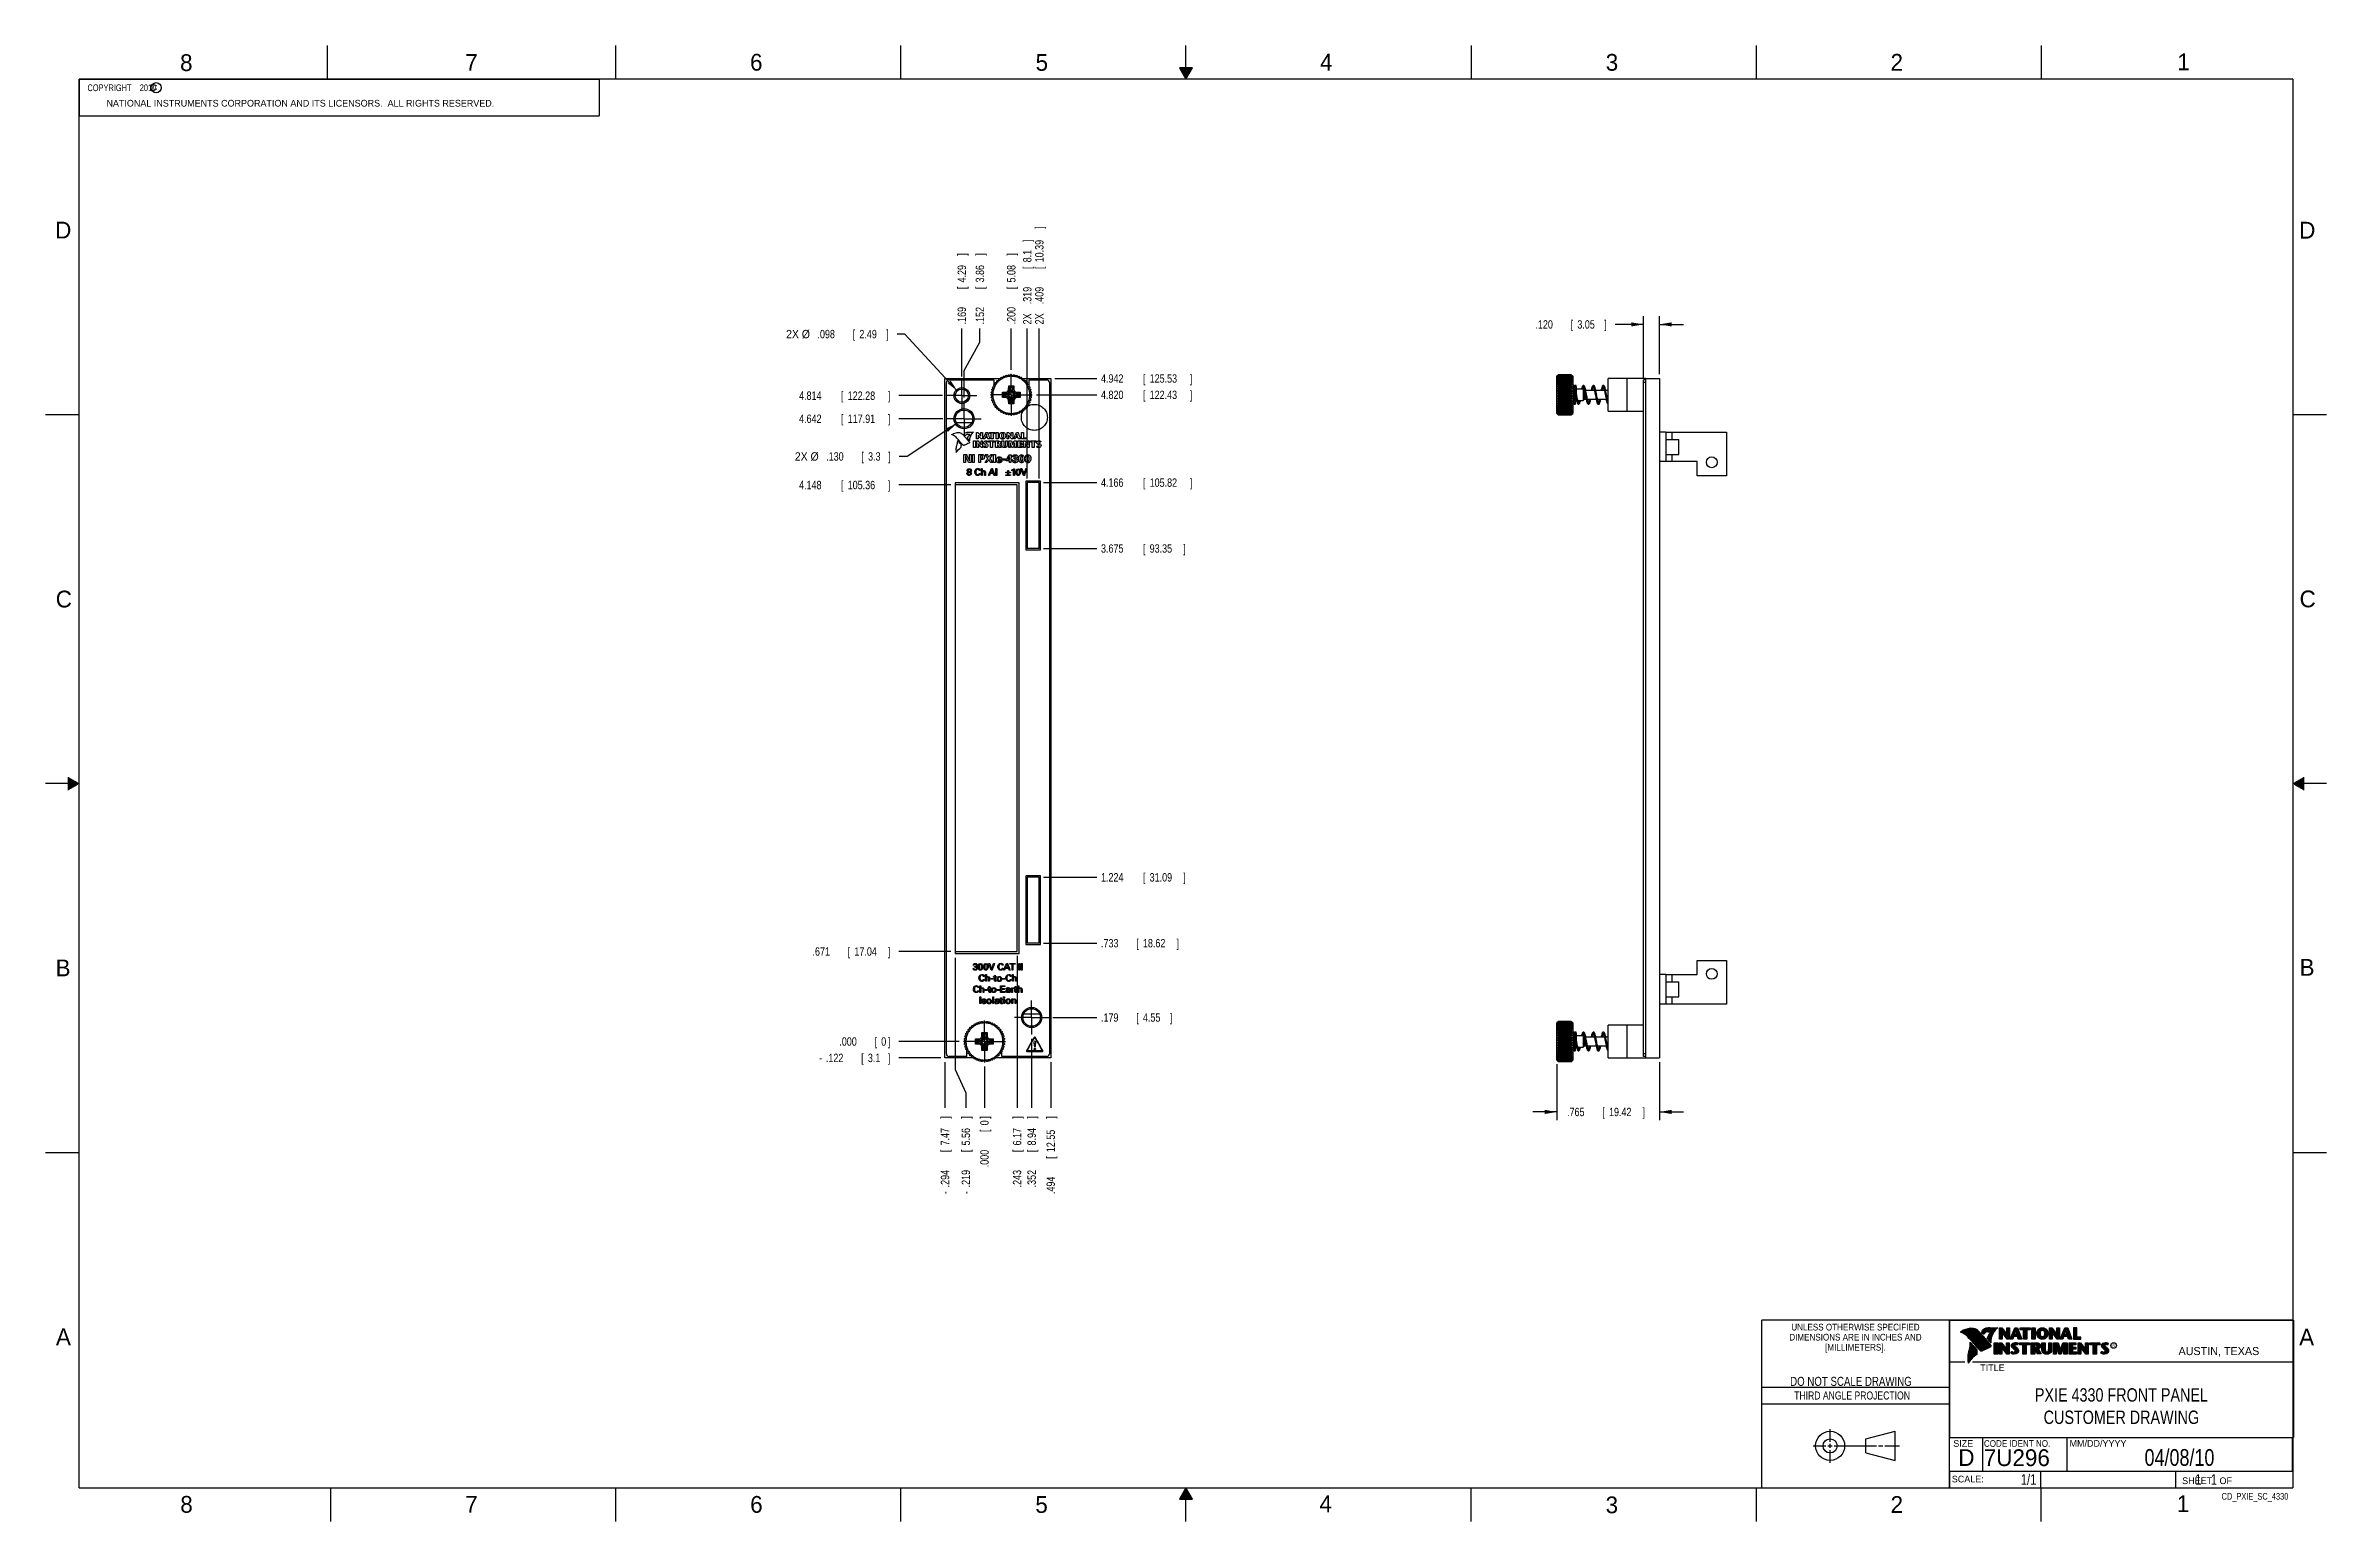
# Model space of a CAD drawing. Header units: inches. Extents: x 0 to 34, y 0 to 22.
import ezdxf
from ezdxf.enums import TextEntityAlignment as Align

# ---------------------------------------------------------------- set-up
doc = ezdxf.new("R2010")
doc.units = ezdxf.units.IN
doc.header["$LTSCALE"] = 1.87
doc.header["$MEASUREMENT"] = 0
doc.linetypes.add('CENTER', pattern=[0.6, 0.375, -0.075, 0.075, -0.075])
doc.layers.get('0').update_dxf_attribs({"linetype": 'CONTINUOUS'})
for name, color, linetype in [('COSMETIC', 7, 'CONTINUOUS'), ('DATUMCURVES', 7, 'CONTINUOUS'), ('DEFAULT_1', 7, 'CENTER'), ('DIMENSIONS', 7, 'CONTINUOUS')]:
    doc.layers.add(name, color=color, linetype=linetype)
doc.styles.get("Standard").update_dxf_attribs({"font": 'txt', "width": 0.8})
doc.dimstyles.new('DIMSTYLE_1', dxfattribs={"dimtxt": 0.125, "dimasz": 0.18, "dimexe": 0.18, "dimexo": 0.0625, "dimgap": 0.09, "dimtad": 0, "dimtih": 1, "dimtoh": 1, "dimdec": 3, "dimlfac": 0.5, "dimzin": 4, "dimdsep": 46, "dimtxsty": 'STANDARD', "dimblk": '_FILLED', "dimblk1": '_FILLED', "dimblk2": '_FILLED', "dimcen": 0.09, "dimadec": 0, "dimazin": 0, "dimtp": 0.001, "dimtm": 0.001, "dimtfac": 1, "dimtdec": 3, "dimtofl": 0, "dimtmove": 0, "dimatfit": 3, "dimldrblk": '_FILLED', "dimfxl": 1, "dimtolj": 1, "dimtzin": 4, "dimarcsym": 0})
doc.dimstyles.new('DIMSTYLE_2', dxfattribs={"dimtxt": 0.125, "dimasz": 0.18, "dimexe": 0.18, "dimexo": 0.0625, "dimgap": 0.09, "dimtad": 0, "dimtih": 1, "dimtoh": 1, "dimdec": 3, "dimlfac": 0.5, "dimzin": 4, "dimdsep": 46, "dimtxsty": 'STANDARD', "dimblk": '_FILLED', "dimblk1": '_FILLED', "dimblk2": '_FILLED', "dimcen": 0.09, "dimadec": 0, "dimazin": 0, "dimtp": 0.001, "dimtm": 0.001, "dimtfac": 1, "dimtdec": 3, "dimtofl": 0, "dimtmove": 0, "dimatfit": 3, "dimldrblk": '_FILLED', "dimfxl": 1, "dimtolj": 1, "dimtzin": 4, "dimarcsym": 0})
doc.dimstyles.new('DIMSTYLE_3', dxfattribs={"dimtxt": 0.125, "dimasz": 0.18, "dimexe": 0.18, "dimexo": 0.0625, "dimgap": 0.09, "dimtad": 0, "dimtih": 1, "dimtoh": 1, "dimdec": 3, "dimlfac": 0.5, "dimzin": 4, "dimdsep": 46, "dimtxsty": 'STANDARD', "dimblk": '_FILLED', "dimblk1": '_FILLED', "dimblk2": '_FILLED', "dimcen": 0.09, "dimadec": 0, "dimazin": 0, "dimtp": 0.001, "dimtm": 0.001, "dimtfac": 1, "dimtdec": 3, "dimtofl": 0, "dimtmove": 0, "dimatfit": 3, "dimldrblk": '_FILLED', "dimfxl": 1, "dimtolj": 1, "dimtzin": 4, "dimarcsym": 0})

msp = doc.modelspace()

# ---------------------------------------------------------------- texts
at = {"color": 2, "linetype": 'CONTINUOUS'}
for s, height, p in [('8', 0.25, (2.0046, 21.6213)), ('7', 0.25, (6.2556, 21.6243)), ('6', 0.25, (10.5012, 21.6272)), ('5', 0.25, (14.7577, 21.6247)), ('4', 0.25, (18.9977, 21.6277)), ('3', 0.25, (23.257, 21.6259)), ('2', 0.25, (27.5025, 21.6262)), ('1', 0.25, (31.7781, 21.6326)), ('NATIONAL INSTRUMENTS CORPORATION AND ITS LICENSORS.  ALL RIGHTS RESERVED.', 0.1, (0.9071, 21.0911)), ('c', 0.1, (1.599, 21.3388)), ('D', 0.25, (0.1424, 19.125)), ('D', 0.25, (33.5947, 19.1236)), ('C', 0.25, (0.1508, 13.6246)), ('C', 0.25, (33.6004, 13.6267)), ('B', 0.25, (0.1484, 8.1257)), ('B', 0.25, (33.6006, 8.1345)), ('A', 0.25, (0.1541, 2.6261)), ('A', 0.25, (33.5939, 2.6228)), ('R', 0.042, (30.8076, 2.5994)), ('AUSTIN, TEXAS', 0.12, (31.7957, 2.479)), ('TITLE', 0.1, (28.8397, 2.2397)), ('SIZE', 0.1, (28.4379, 1.1118)), ('MM/DD/YYYY', 0.1, (30.1721, 1.1121)), ('SCALE:', 0.1, (28.4164, 0.5806)), ('8', 0.25, (2.0074, 0.1291)), ('7', 0.25, (6.2553, 0.1287)), ('6', 0.25, (10.5033, 0.1284)), ('5', 0.25, (14.754, 0.1262)), ('4', 0.25, (18.9884, 0.1369)), ('3', 0.25, (23.2555, 0.121)), ('2', 0.25, (27.5035, 0.1263)), ('1', 0.25, (31.7706, 0.139)), ('SHEET   OF', 0.1, (31.8499, 0.5557))]:
    msp.add_text(s, height=height, dxfattribs=at).set_placement(p)
for s, height, width, p in [('DIMENSIONS ARE IN INCHES AND', 0.1, 0.9, (26.9799, 2.6959)), ('UNLESS OTHERWISE SPECIFIED', 0.1, 0.9, (26.9799, 2.8459)), ('[MILLIMETERS].', 0.1, 0.9, (26.9799, 2.5459)), ('THIRD ANGLE PROJECTION', 0.12, 0.8, (26.9296, 1.8168))]:
    msp.add_text(s, height=height, dxfattribs=dict(at, width=width)).set_placement(p, align=Align.CENTER)
at = {"color": 7, "linetype": 'CONTINUOUS', "width": 0.8}
for s, height, p in [('DO NOT SCALE DRAWING', 0.135, (26.9127, 2.0199)), ('04/08/10', 0.25, (31.81, 0.828))]:
    msp.add_text(s, height=height, dxfattribs=at).set_placement(p, align=Align.CENTER)
at = {"color": 7, "linetype": 'CONTINUOUS'}
for s, p in [('D  ', (28.5128, 0.8264)), ('7U296', (28.8928, 0.8245))]:
    msp.add_text(s, height=0.25, dxfattribs=at).set_placement(p)
at = {"color": 2, "linetype": 'CONTINUOUS', "width": 0.9}
msp.add_text('CODE IDENT NO.', height=0.1, dxfattribs=at).set_placement((28.8949, 1.1115))
at = {"color": 7, "linetype": 'CONTINUOUS', "width": 0.8}
msp.add_text('1/1', height=0.15625, dxfattribs=at).set_placement((29.677, 0.5469), align=Align.RIGHT)
at = {"color": 2, "linetype": 'CONTINUOUS', "width": 0.8}
msp.add_text('CD_PXIE_SC_4330', height=0.1, dxfattribs=at).set_placement((33.4328, 0.3236), align=Align.RIGHT)
at = {"color": 2, "linetype": 'CONTINUOUS', "insert": (0.5625, 21.4219), "char_height": 0.1, "width": 1.52, "attachment_point": 1}
msp.add_mtext('  COPYRIGHT    2010', dxfattribs=at)
at = {"color": 7, "linetype": 'CONTINUOUS'}
for s, insert, char_height, width, attachment_point in [('PXIE 4330 FRONT PANEL\\PCUSTOMER DRAWING', (30.9443, 1.9853), 0.2, 3.36, 2), ('     1   1', (31.8125, 0.7031), 0.15625, 1.25, 1)]:
    msp.add_mtext(s, dxfattribs=dict(at, insert=insert, char_height=char_height, width=width, attachment_point=attachment_point))

# ---------------------------------------------------------------- blocks, each defined once
blk = doc.blocks.new('*D0')
at = {"layer": 'DIMENSIONS', "color": 2, "linetype": 'CONTINUOUS'}
blk.add_line((13.345, 6.91), (12.72, 6.91), dxfattribs=at)
at = {"layer": 'DIMENSIONS', "color": 2, "linetype": 'CONTINUOUS', "width": 0.8}
for s, p in [('-', (11.532, 6.847)), ('.122', (11.632, 6.847)), ('[', (12.157, 6.847)), ('3.1', (12.257, 6.847)), (']', (12.557, 6.847))]:
    blk.add_text(s, height=0.125, dxfattribs=at).set_placement(p)
blk = doc.blocks.new('_FILLED')
at = {"color": 0, "linetype": 'BYBLOCK'}
blk.add_solid([(0, 0), (-1, 0.17), (-1, -0.17)], dxfattribs=at)
blk = doc.blocks.new('*D1')
at = {"layer": 'DIMENSIONS', "color": 2, "linetype": 'CONTINUOUS'}
blk.add_line((13.407, 6.847), (13.407, 6.166), dxfattribs=at)
at = {"layer": 'DIMENSIONS', "color": 2, "linetype": 'CONTINUOUS', "width": 0.8}
for s, p in [(']', (13.47, 6.004)), ('7.47', (13.47, 5.604)), ('[', (13.47, 5.504)), ('.294', (13.47, 4.979)), ('-', (13.47, 4.879))]:
    blk.add_text(s, height=0.125, rotation=90, dxfattribs=at).set_placement(p)
blk = doc.blocks.new('*D2')
at = {"layer": 'DIMENSIONS', "color": 2, "linetype": 'CONTINUOUS'}
for p, q in [((23.818, 17.844), (23.397, 17.844)), ((23.818, 17.04), (23.818, 17.969)), ((24.058, 17.1), (24.058, 17.969)), ((24.058, 17.844), (24.418, 17.844))]:
    blk.add_line(p, q, dxfattribs=at)
at = {"layer": 'DIMENSIONS', "color": 2, "linetype": 'CONTINUOUS', "xscale": 0.18, "yscale": 0.18, "zscale": 0.18}
blk.add_blockref('_FILLED', (23.818, 17.844), dxfattribs=at)
at = {"layer": 'DIMENSIONS', "color": 2, "linetype": 'CONTINUOUS', "xscale": 0.18, "yscale": 0.18, "zscale": 0.18, "rotation": 180}
blk.add_blockref('_FILLED', (24.058, 17.844), dxfattribs=at)
at = {"layer": 'DIMENSIONS', "color": 2, "linetype": 'CONTINUOUS', "width": 0.8}
for s, p in [('.120', (22.209, 17.781)), ('[', (22.734, 17.781)), ('3.05', (22.834, 17.781)), (']', (23.234, 17.781))]:
    blk.add_text(s, height=0.125, dxfattribs=at).set_placement(p)
blk = doc.blocks.new('*D3')
at = {"layer": 'DIMENSIONS', "color": 1, "linetype": 'CONTINUOUS'}
blk.add_line((13.621, 7.154), (12.72, 7.154), dxfattribs=at)
at = {"layer": 'DIMENSIONS', "color": 1, "linetype": 'CONTINUOUS', "width": 0.8}
for s, p in [('.000', (11.832, 7.091)), ('[', (12.357, 7.091)), ('0', (12.457, 7.091)), (']', (12.557, 7.091))]:
    blk.add_text(s, height=0.125, dxfattribs=at).set_placement(p)
blk = doc.blocks.new('*D4')
at = {"layer": 'DIMENSIONS', "color": 1, "linetype": 'CONTINUOUS'}
blk.add_line((13.995, 6.779), (13.995, 6.166), dxfattribs=at)
at = {"layer": 'DIMENSIONS', "color": 1, "linetype": 'CONTINUOUS', "width": 0.8}
for s, p in [(']', (14.058, 6.004)), ('[', (14.058, 5.804)), ('0', (14.058, 5.904)), ('.000', (14.058, 5.279))]:
    blk.add_text(s, height=0.125, rotation=90, dxfattribs=at).set_placement(p)
blk = doc.blocks.new('*D5')
at = {"layer": 'DIMENSIONS', "color": 2, "linetype": 'CONTINUOUS'}
for p, q in [((22.529, 6.815), (22.529, 5.979)), ((24.058, 6.847), (24.058, 5.979)), ((22.529, 6.104), (22.169, 6.104)), ((24.058, 6.104), (24.418, 6.104))]:
    blk.add_line(p, q, dxfattribs=at)
at = {"layer": 'DIMENSIONS', "color": 2, "linetype": 'CONTINUOUS', "xscale": 0.18, "yscale": 0.18, "zscale": 0.18}
blk.add_blockref('_FILLED', (22.529, 6.104), dxfattribs=at)
at = {"layer": 'DIMENSIONS', "color": 2, "linetype": 'CONTINUOUS', "xscale": 0.18, "yscale": 0.18, "zscale": 0.18, "rotation": 180}
blk.add_blockref('_FILLED', (24.058, 6.104), dxfattribs=at)
at = {"layer": 'DIMENSIONS', "color": 2, "linetype": 'CONTINUOUS', "width": 0.8}
for s, p in [('.765', (22.681, 6.041)), ('[', (23.206, 6.041)), ('19.42', (23.306, 6.041)), (']', (23.806, 6.041))]:
    blk.add_text(s, height=0.125, dxfattribs=at).set_placement(p)
blk = doc.blocks.new('*D6')
at = {"layer": 'DIMENSIONS', "color": 2, "linetype": 'CONTINUOUS'}
blk.add_line((13.495, 8.496), (12.72, 8.496), dxfattribs=at)
at = {"layer": 'DIMENSIONS', "color": 2, "linetype": 'CONTINUOUS', "width": 0.8}
for s, p in [('.671', (11.432, 8.433)), ('[', (11.957, 8.433)), ('17.04', (12.057, 8.433)), (']', (12.557, 8.433))]:
    blk.add_text(s, height=0.125, dxfattribs=at).set_placement(p)
blk = doc.blocks.new('*D7')
at = {"layer": 'DIMENSIONS', "color": 2, "linetype": 'CONTINUOUS'}
blk.add_line((15.017, 7.512), (15.671, 7.512), dxfattribs=at)
at = {"layer": 'DIMENSIONS', "color": 2, "linetype": 'CONTINUOUS', "width": 0.8}
for s, p in [('.179', (15.733, 7.449)), ('[', (16.258, 7.449)), ('4.55', (16.358, 7.449)), (']', (16.758, 7.449))]:
    blk.add_text(s, height=0.125, dxfattribs=at).set_placement(p)
blk = doc.blocks.new('*D8')
at = {"layer": 'DIMENSIONS', "color": 2, "linetype": 'CONTINUOUS'}
blk.add_line((14.876, 8.62), (15.671, 8.62), dxfattribs=at)
at = {"layer": 'DIMENSIONS', "color": 2, "linetype": 'CONTINUOUS', "width": 0.8}
for s, p in [('.733', (15.733, 8.557)), ('[', (16.258, 8.557)), ('18.62', (16.358, 8.557)), (']', (16.858, 8.557))]:
    blk.add_text(s, height=0.125, dxfattribs=at).set_placement(p)
blk = doc.blocks.new('*D9')
at = {"layer": 'DIMENSIONS', "color": 2, "linetype": 'CONTINUOUS'}
blk.add_line((14.876, 9.602), (15.671, 9.602), dxfattribs=at)
at = {"layer": 'DIMENSIONS', "color": 2, "linetype": 'CONTINUOUS', "width": 0.8}
for s, p in [('1.224', (15.733, 9.539)), ('[', (16.358, 9.539)), ('31.09', (16.458, 9.539)), (']', (16.958, 9.539))]:
    blk.add_text(s, height=0.125, dxfattribs=at).set_placement(p)
blk = doc.blocks.new('*D10')
at = {"layer": 'DIMENSIONS', "color": 2, "linetype": 'CONTINUOUS'}
blk.add_line((13.495, 15.45), (12.72, 15.45), dxfattribs=at)
at = {"layer": 'DIMENSIONS', "color": 2, "linetype": 'CONTINUOUS', "width": 0.8}
for s, p in [('4.148', (11.232, 15.387)), ('[', (11.857, 15.387)), ('105.36', (11.957, 15.387)), (']', (12.557, 15.387))]:
    blk.add_text(s, height=0.125, dxfattribs=at).set_placement(p)
blk = doc.blocks.new('*D11')
at = {"layer": 'DIMENSIONS', "color": 2, "linetype": 'CONTINUOUS'}
blk.add_line((14.876, 15.486), (15.671, 15.486), dxfattribs=at)
at = {"layer": 'DIMENSIONS', "color": 2, "linetype": 'CONTINUOUS', "width": 0.8}
for s, p in [('4.166', (15.733, 15.423)), ('[', (16.358, 15.423)), ('105.82', (16.458, 15.423)), (']', (17.058, 15.423))]:
    blk.add_text(s, height=0.125, dxfattribs=at).set_placement(p)
blk = doc.blocks.new('*D12')
at = {"layer": 'DIMENSIONS', "color": 2, "linetype": 'CONTINUOUS'}
blk.add_line((14.876, 14.504), (15.671, 14.504), dxfattribs=at)
at = {"layer": 'DIMENSIONS', "color": 2, "linetype": 'CONTINUOUS', "width": 0.8}
for s, p in [('3.675', (15.733, 14.441)), ('[', (16.358, 14.441)), ('93.35', (16.458, 14.441)), (']', (16.958, 14.441))]:
    blk.add_text(s, height=0.125, dxfattribs=at).set_placement(p)
blk = doc.blocks.new('*D13')
at = {"layer": 'DIMENSIONS', "color": 2, "linetype": 'CONTINUOUS'}
blk.add_line((13.374, 16.438), (12.72, 16.438), dxfattribs=at)
at = {"layer": 'DIMENSIONS', "color": 2, "linetype": 'CONTINUOUS', "width": 0.8}
for s, p in [('4.642', (11.232, 16.375)), ('[', (11.857, 16.375)), ('117.91', (11.957, 16.375)), (']', (12.557, 16.375))]:
    blk.add_text(s, height=0.125, dxfattribs=at).set_placement(p)
blk = doc.blocks.new('*D14')
at = {"layer": 'DIMENSIONS', "color": 2, "linetype": 'CONTINUOUS'}
blk.add_line((13.372, 16.782), (12.72, 16.782), dxfattribs=at)
at = {"layer": 'DIMENSIONS', "color": 2, "linetype": 'CONTINUOUS', "width": 0.8}
for s, p in [('4.814', (11.232, 16.719)), ('[', (11.857, 16.719)), ('122.28', (11.957, 16.719)), (']', (12.557, 16.719))]:
    blk.add_text(s, height=0.125, dxfattribs=at).set_placement(p)
blk = doc.blocks.new('*D15')
at = {"layer": 'DIMENSIONS', "color": 2, "linetype": 'CONTINUOUS'}
blk.add_line((14.77, 16.794), (15.671, 16.794), dxfattribs=at)
at = {"layer": 'DIMENSIONS', "color": 2, "linetype": 'CONTINUOUS', "width": 0.8}
for s, p in [('4.820', (15.733, 16.731)), ('[', (16.358, 16.731)), ('122.43', (16.458, 16.731)), (']', (17.058, 16.731))]:
    blk.add_text(s, height=0.125, dxfattribs=at).set_placement(p)
blk = doc.blocks.new('*D16')
at = {"layer": 'DIMENSIONS', "color": 2, "linetype": 'CONTINUOUS'}
blk.add_line((15.046, 17.038), (15.671, 17.038), dxfattribs=at)
at = {"layer": 'DIMENSIONS', "color": 2, "linetype": 'CONTINUOUS', "width": 0.8}
for s, p in [('4.942', (15.733, 16.975)), ('[', (16.358, 16.975)), ('125.53', (16.458, 16.975)), (']', (17.058, 16.975))]:
    blk.add_text(s, height=0.125, dxfattribs=at).set_placement(p)
blk = doc.blocks.new('*D17')
at = {"layer": 'DIMENSIONS', "color": 2, "linetype": 'CONTINUOUS'}
for p, q in [((13.557, 8.403), (13.557, 6.738)), ((13.557, 6.738), (13.718, 6.389)), ((13.718, 6.389), (13.718, 6.166))]:
    blk.add_line(p, q, dxfattribs=at)
at = {"layer": 'DIMENSIONS', "color": 2, "linetype": 'CONTINUOUS', "width": 0.8}
for s, p in [(']', (13.78, 6.004)), ('5.56', (13.78, 5.604)), ('[', (13.78, 5.504)), ('.219', (13.78, 4.979)), ('-', (13.78, 4.879))]:
    blk.add_text(s, height=0.125, rotation=90, dxfattribs=at).set_placement(p)
blk = doc.blocks.new('*D18')
at = {"layer": 'DIMENSIONS', "color": 2, "linetype": 'CONTINUOUS'}
blk.add_line((14.481, 8.433), (14.481, 6.166), dxfattribs=at)
at = {"layer": 'DIMENSIONS', "color": 2, "linetype": 'CONTINUOUS', "width": 0.8}
for s, p in [(']', (14.544, 6.004)), ('6.17', (14.544, 5.604)), ('[', (14.544, 5.504)), ('.243', (14.544, 4.979))]:
    blk.add_text(s, height=0.125, rotation=90, dxfattribs=at).set_placement(p)
blk = doc.blocks.new('*D19')
at = {"layer": 'DIMENSIONS', "color": 2, "linetype": 'CONTINUOUS'}
blk.add_line((14.699, 7.194), (14.699, 6.166), dxfattribs=at)
at = {"layer": 'DIMENSIONS', "color": 2, "linetype": 'CONTINUOUS', "width": 0.8}
for s, p in [(']', (14.762, 6.004)), ('8.94', (14.762, 5.604)), ('[', (14.762, 5.504)), ('.352', (14.762, 4.979))]:
    blk.add_text(s, height=0.125, rotation=90, dxfattribs=at).set_placement(p)
blk = doc.blocks.new('*D20')
at = {"layer": 'DIMENSIONS', "color": 2, "linetype": 'CONTINUOUS'}
blk.add_line((14.983, 6.847), (14.983, 6.166), dxfattribs=at)
at = {"layer": 'DIMENSIONS', "color": 2, "linetype": 'CONTINUOUS', "width": 0.8}
for s, p in [(']', (15.046, 6.004)), ('12.55', (15.046, 5.504)), ('[', (15.046, 5.404)), ('.494', (15.046, 4.879))]:
    blk.add_text(s, height=0.125, rotation=90, dxfattribs=at).set_placement(p)
blk = doc.blocks.new('*D21')
at = {"layer": 'DIMENSIONS', "color": 2, "linetype": 'CONTINUOUS'}
blk.add_line((13.657, 17.067), (13.657, 17.781), dxfattribs=at)
at = {"layer": 'DIMENSIONS', "color": 2, "linetype": 'CONTINUOUS', "width": 0.8}
for s, p in [(']', (13.72, 18.869)), ('4.29', (13.72, 18.469)), ('[', (13.72, 18.369)), ('.169', (13.72, 17.844))]:
    blk.add_text(s, height=0.125, rotation=90, dxfattribs=at).set_placement(p)
blk = doc.blocks.new('*D22')
at = {"layer": 'DIMENSIONS', "color": 2, "linetype": 'CONTINUOUS'}
for p, q in [((13.928, 17.579), (13.928, 17.781)), ((13.691, 17.158), (13.928, 17.579)), ((13.691, 16.755), (13.691, 17.158))]:
    blk.add_line(p, q, dxfattribs=at)
at = {"layer": 'DIMENSIONS', "color": 2, "linetype": 'CONTINUOUS', "width": 0.8}
for s, p in [(']', (13.99, 18.869)), ('3.86', (13.99, 18.469)), ('[', (13.99, 18.369)), ('.152', (13.99, 17.844))]:
    blk.add_text(s, height=0.125, rotation=90, dxfattribs=at).set_placement(p)
blk = doc.blocks.new('*D23')
at = {"layer": 'DIMENSIONS', "color": 2, "linetype": 'CONTINUOUS'}
blk.add_line((14.395, 17.168), (14.395, 17.781), dxfattribs=at)
at = {"layer": 'DIMENSIONS', "color": 2, "linetype": 'CONTINUOUS', "width": 0.8}
for s, p in [(']', (14.458, 18.869)), ('5.08', (14.458, 18.469)), ('[', (14.458, 18.369)), ('.200', (14.458, 17.844))]:
    blk.add_text(s, height=0.125, rotation=90, dxfattribs=at).set_placement(p)
blk = doc.blocks.new('*D24')
at = {"layer": 'DIMENSIONS', "color": 2, "linetype": 'CONTINUOUS'}
blk.add_line((14.633, 15.548), (14.633, 17.781), dxfattribs=at)
at = {"layer": 'DIMENSIONS', "color": 2, "linetype": 'CONTINUOUS', "width": 0.8}
for s, p in [(']', (14.696, 19.069)), ('[', (14.696, 18.669)), ('8.1', (14.696, 18.769)), ('.319', (14.696, 18.144)), ('2X ', (14.696, 17.844))]:
    blk.add_text(s, height=0.125, rotation=90, dxfattribs=at).set_placement(p)
blk = doc.blocks.new('*D25')
at = {"layer": 'DIMENSIONS', "color": 2, "linetype": 'CONTINUOUS'}
blk.add_line((14.813, 15.548), (14.813, 17.781), dxfattribs=at)
at = {"layer": 'DIMENSIONS', "color": 2, "linetype": 'CONTINUOUS', "width": 0.8}
for s, p in [(']', (14.876, 19.269)), ('10.39', (14.876, 18.769)), ('[', (14.876, 18.669)), ('.409', (14.876, 18.144)), ('2X ', (14.876, 17.844))]:
    blk.add_text(s, height=0.125, rotation=90, dxfattribs=at).set_placement(p)
blk = doc.blocks.new('*D26')
at = {"layer": 'DIMENSIONS', "color": 2, "linetype": 'CONTINUOUS'}
for p, q in [((12.811, 17.7), (12.693, 17.7)), ((13.591, 16.854), (12.811, 17.7))]:
    blk.add_line(p, q, dxfattribs=at)
at = {"layer": 'DIMENSIONS', "color": 2, "linetype": 'CONTINUOUS', "xscale": 0.18, "yscale": 0.18, "zscale": 0.18, "rotation": 312.698799}
blk.add_blockref('_FILLED', (13.591, 16.854), dxfattribs=at)
at = {"layer": 'DIMENSIONS', "color": 2, "linetype": 'CONTINUOUS'}
for s, width, p in [('2X %%c', 0.933333, (11.039, 17.637)), ('.098', 0.8, (11.506, 17.637)), ('[', 0.8, (12.031, 17.637)), ('2.49', 0.8, (12.131, 17.637)), (']', 0.8, (12.531, 17.637))]:
    blk.add_text(s, height=0.125, dxfattribs=dict(at, width=width)).set_placement(p)
blk = doc.blocks.new('*D27')
at = {"layer": 'DIMENSIONS', "color": 2, "linetype": 'CONTINUOUS'}
for p, q in [((13.583, 16.366), (12.841, 15.875)), ((12.841, 15.875), (12.723, 15.875))]:
    blk.add_line(p, q, dxfattribs=at)
at = {"layer": 'DIMENSIONS', "color": 2, "linetype": 'CONTINUOUS', "xscale": 0.18, "yscale": 0.18, "zscale": 0.18, "rotation": 33.498083}
blk.add_blockref('_FILLED', (13.583, 16.366), dxfattribs=at)
at = {"layer": 'DIMENSIONS', "color": 2, "linetype": 'CONTINUOUS'}
for s, width, p in [('2X %%c', 0.933333, (11.169, 15.813)), ('.130', 0.8, (11.636, 15.813)), ('[', 0.8, (12.161, 15.813)), ('3.3', 0.8, (12.261, 15.813)), (']', 0.8, (12.561, 15.813))]:
    blk.add_text(s, height=0.125, dxfattribs=dict(at, width=width)).set_placement(p)

# ---------------------------------------------------------------- dimensions: what is measured, and where the dimension line sits
at = {"layer": 'DIMENSIONS', "color": 2, "linetype": 'CONTINUOUS'}
for feature_location, offset, dtype, origin, text, picture, middle in [((14.8133, 15.5484), (0, 2.233), 1, (13.9953, 15.4859), '2X <>', '*D25', (14.8133, 18.6064)), ((14.6333, 15.5484), (0, 2.233), 1, (13.9953, 15.4859), '2X <>', '*D24', (14.6333, 18.5064)), ((13.5573, 8.4034), (0.1603, -2.237), 0, (13.9953, 8.4659), '-<>', '*D17', (13.7176, 5.4914)), ((13.3448, 6.9099), (-0.625, 0), 0, (13.6833, 7.1539), '-<>', '*D0', (12.0948, 6.9099)), ((13.4073, 6.8474), (0, -0.681), 1, (13.9953, 6.8419), '-<>', '*D1', (13.4073, 5.4914))]:
    dim = msp.add_ordinate_dim(feature_location=feature_location, offset=offset, dtype=dtype, origin=origin, text=text, dimstyle='DIMSTYLE_1', dxfattribs=at)
    dim.commit()
    dim.dimension.update_dxf_attribs({"geometry": picture, "text_midpoint": middle})
for feature_location, offset, dtype, origin, picture, middle in [((13.6573, 17.0674), (0, 0.714), 1, (13.9953, 17.0049), '*D21', (13.6573, 18.4064)), ((13.6913, 16.7554), (0.2363, 1.026), 0, (13.9953, 16.6929), '*D22', (13.9276, 18.4064)), ((14.3953, 17.1684), (0, 0.613), 1, (13.9953, 17.1059), '*D23', (14.3953, 18.4064)), ((15.0458, 17.0379), (0.625, 0), 0, (14.9833, 7.1539), '*D16', (16.4458, 17.0379)), ((13.3718, 16.7819), (-0.652, 0), 0, (13.4343, 7.1539), '*D14', (11.9448, 16.7819)), ((14.7698, 16.7939), (0.901, 0), 0, (14.7073, 7.1539), '*D15', (16.4458, 16.7939)), ((13.3738, 16.4379), (-0.654, 0), 0, (13.4363, 7.1539), '*D13', (11.9448, 16.4379)), ((13.4948, 15.4499), (-0.775, 0), 0, (13.5573, 7.1539), '*D10', (11.9448, 15.4499)), ((14.8758, 15.4859), (0.795, 0), 0, (14.8133, 7.1539), '*D11', (16.4458, 15.4859)), ((14.8758, 14.5039), (0.795, 0), 0, (14.8133, 7.1539), '*D12', (16.3958, 14.5039)), ((14.8758, 9.6019), (0.795, 0), 0, (14.8133, 7.1539), '*D9', (16.3958, 9.6019)), ((13.4948, 8.4959), (-0.775, 0), 0, (13.5573, 7.1539), '*D6', (12.0448, 8.4959)), ((14.8758, 8.6199), (0.795, 0), 0, (14.8133, 7.1539), '*D8', (16.3458, 8.6199)), ((14.4813, 8.4334), (0, -2.267), 1, (13.9953, 8.4959), '*D18', (14.4813, 5.5414)), ((15.0168, 7.5119), (0.654, 0), 0, (14.9543, 7.1539), '*D7', (16.2958, 7.5119)), ((14.6993, 7.1944), (0, -1.028), 1, (13.9953, 7.2569), '*D19', (14.6993, 5.5414)), ((14.9833, 6.8474), (0, -0.681), 1, (13.9953, 6.9099), '*D20', (14.9833, 5.4914))]:
    dim = msp.add_ordinate_dim(feature_location=feature_location, offset=offset, dtype=dtype, origin=origin, dimstyle='DIMSTYLE_1', dxfattribs=at)
    dim.commit()
    dim.dimension.update_dxf_attribs({"geometry": picture, "text_midpoint": middle})
for p1, p2, picture, middle in [((13.5909, 16.8539), (13.7238, 16.7099), '*D26', (11.8348, 17.6995)), ((13.5829, 16.3662), (13.7997, 16.5096), '*D27', (11.9152, 15.8751))]:
    dim = msp.add_diameter_dim_2p(p1=p1, p2=p2, text='2X <>', dimstyle='DIMSTYLE_3', dxfattribs=at)
    dim.commit()
    dim.dimension.update_dxf_attribs({"geometry": picture, "text_midpoint": middle, "dimtype": 163})
for base, p1, p2, picture, middle in [((23.8178, 17.8439), (24.0578, 17.1004), (23.8178, 17.0404), '*D2', (22.7718, 17.8439)), ((22.5287, 6.1039), (24.0578, 6.8474), (22.5287, 6.815), '*D5', (23.2933, 6.1039))]:
    dim = msp.add_linear_dim(base=base, p1=p1, p2=p2, angle=180, dimstyle='DIMSTYLE_2', dxfattribs=at)
    dim.commit()
    dim.dimension.update_dxf_attribs({"geometry": picture, "text_midpoint": middle, "dimtype": 160})
at = {"layer": 'DIMENSIONS', "color": 1, "linetype": 'CONTINUOUS'}
for feature_location, offset, dtype, origin, picture, middle in [((13.620834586, 7.1538985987), (-0.901, 0), 0, (13.683334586, 7.1538985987), '*D3', (12.244834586, 7.1538985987)), ((13.995334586, 6.7793985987), (0, -0.6129960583), 1, (13.995334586, 6.8418985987), '*D4', (13.995334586, 5.6914025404))]:
    dim = msp.add_ordinate_dim(feature_location=feature_location, offset=offset, dtype=dtype, origin=origin, dimstyle='DIMSTYLE_1', dxfattribs=at)
    dim.commit()
    dim.dimension.update_dxf_attribs({"geometry": picture, "text_midpoint": middle})

# ---------------------------------------------------------------- linework, layer by layer
at = {"color": 2, "linetype": 'CONTINUOUS'}
for p, q in [((4.2, 21.5), (4.2, 22)), ((8.5, 21.5), (8.5, 22)), ((12.75, 21.5), (12.75, 22)), ((17, 21.5), (17, 22)), ((21.25, 22), (21.25, 21.5)), ((25.5, 22), (25.5, 21.5)), ((29.75, 22), (29.75, 21.5)), ((0.5, 21.5), (8.25, 21.5)), ((0.5, 21.5), (0.5, 20.9531)), ((8.25, 21.5), (8.25, 20.9531)), ((16.902, 21.6697), (17, 21.5)), ((17.098, 21.6697), (16.902, 21.6697)), ((16.9076, 21.66), (17.0924, 21.66)), ((16.9134, 21.65), (17.0866, 21.65)), ((16.9192, 21.64), (17.0808, 21.64)), ((16.925, 21.63), (17.0751, 21.63)), ((16.9307, 21.62), (17.0693, 21.62)), ((16.9365, 21.61), (17.0635, 21.61)), ((16.9423, 21.6), (17.0578, 21.6)), ((16.9481, 21.59), (17.052, 21.59)), ((16.9538, 21.58), (17.0462, 21.58)), ((16.9596, 21.57), (17.0404, 21.57)), ((16.9654, 21.56), (17.0347, 21.56)), ((16.9712, 21.55), (17.0289, 21.55)), ((16.9769, 21.54), (17.0231, 21.54)), ((16.9827, 21.53), (17.0173, 21.53)), ((16.9885, 21.52), (17.0116, 21.52)), ((16.9942, 21.51), (17.0058, 21.51)), ((17, 21.5), (17.098, 21.6697)), ((0.5, 20.9531), (8.25, 20.9531)), ((0, 16.5), (0.5, 16.5)), ((33.5, 16.5), (34, 16.5)), ((0.5, 11), (0, 11)), ((0.3303, 11.09), (0.3441, 11.09)), ((0.3303, 11.08), (0.3614, 11.08)), ((0.3303, 11.07), (0.3788, 11.07)), ((0.3303, 11.06), (0.3961, 11.06)), ((0.3303, 11.05), (0.4134, 11.05)), ((0.3303, 11.04), (0.4307, 11.04)), ((0.3303, 11.03), (0.448, 11.03)), ((0.3303, 11.02), (0.4654, 11.02)), ((0.3303, 11.01), (0.4827, 11.01)), ((0.3303, 10.99), (0.4827, 10.99)), ((0.3303, 10.98), (0.4654, 10.98)), ((0.3303, 10.97), (0.448, 10.97)), ((0.3303, 10.96), (0.4307, 10.96)), ((0.3303, 10.95), (0.4134, 10.95)), ((0.3303, 10.94), (0.3961, 10.94)), ((0.3303, 10.93), (0.3788, 10.93)), ((0.3303, 10.92), (0.3614, 10.92)), ((0.3303, 10.91), (0.3441, 10.91)), ((34, 11), (33.5, 11)), ((33.5173, 11.01), (33.6697, 11.01)), ((33.5173, 10.99), (33.6697, 10.99)), ((33.5347, 11.02), (33.6697, 11.02)), ((33.5347, 10.98), (33.6697, 10.98)), ((33.552, 11.03), (33.6697, 11.03)), ((33.552, 10.97), (33.6697, 10.97)), ((33.5693, 11.04), (33.6697, 11.04)), ((33.5693, 10.96), (33.6697, 10.96)), ((33.5866, 11.05), (33.6697, 11.05)), ((33.5866, 10.95), (33.6697, 10.95)), ((33.6039, 11.06), (33.6697, 11.06)), ((33.6039, 10.94), (33.6697, 10.94)), ((33.6213, 11.07), (33.6697, 11.07)), ((33.6213, 10.93), (33.6697, 10.93)), ((33.6386, 11.08), (33.6697, 11.08)), ((33.6386, 10.92), (33.6697, 10.92)), ((33.6559, 11.09), (33.6697, 11.09)), ((33.6559, 10.91), (33.6697, 10.91)), ((0, 5.5), (0.5, 5.5)), ((33.5, 5.5), (34, 5.5)), ((28.3793, 3.0003), (33.5093, 3.0003)), ((28.3793, 3.0003), (28.3793, 1.2503)), ((28.556, 2.8217), (28.556, 2.8246)), ((28.5629, 2.8193), (28.5629, 2.8291)), ((28.5698, 2.8166), (28.5698, 2.8333)), ((28.5766, 2.8137), (28.5766, 2.8374)), ((28.5835, 2.8105), (28.5835, 2.8412)), ((28.5904, 2.8071), (28.5904, 2.8449)), ((28.5972, 2.8034), (28.5972, 2.8479)), ((28.6041, 2.7994), (28.6041, 2.8508)), ((28.6109, 2.7952), (28.6109, 2.8535)), ((28.6178, 2.7906), (28.6178, 2.856)), ((28.6247, 2.7856), (28.6247, 2.8584)), ((28.6315, 2.7803), (28.6315, 2.8606)), ((28.6384, 2.7747), (28.6384, 2.8626)), ((28.6453, 2.7685), (28.6453, 2.8645)), ((28.6521, 2.762), (28.6521, 2.8662)), ((28.659, 2.7548), (28.659, 2.8679)), ((28.6659, 2.7474), (28.6659, 2.8695)), ((28.6727, 2.7398), (28.6727, 2.8708)), ((28.6796, 2.7323), (28.6796, 2.8719)), ((28.6865, 2.7247), (28.6865, 2.8727)), ((28.6933, 2.717), (28.6933, 2.8732)), ((28.7002, 2.7092), (28.7002, 2.8734)), ((28.707, 2.7014), (28.707, 2.8733)), ((28.7139, 2.6936), (28.7139, 2.873)), ((28.7208, 2.6856), (28.7208, 2.8724)), ((28.7276, 2.6776), (28.7276, 2.8716)), ((28.7345, 2.6696), (28.7345, 2.8704)), ((28.7414, 2.6615), (28.7414, 2.869)), ((28.7482, 2.6533), (28.7482, 2.8677)), ((28.7551, 2.6452), (28.7551, 2.8659)), ((28.762, 2.6372), (28.762, 2.8638)), ((28.7688, 2.6293), (28.7688, 2.8611)), ((28.7757, 2.6214), (28.7757, 2.858)), ((28.7826, 2.6137), (28.7826, 2.8543)), ((28.7894, 2.606), (28.7894, 2.8501)), ((28.7963, 2.5985), (28.7963, 2.8451)), ((28.8031, 2.591), (28.8031, 2.8394)), ((28.81, 2.5836), (28.81, 2.8328)), ((28.8169, 2.5762), (28.8169, 2.8253)), ((28.8237, 2.569), (28.8237, 2.8181)), ((28.8306, 2.5618), (28.8306, 2.8109)), ((28.8375, 2.5556), (28.8375, 2.8037)), ((28.8443, 2.5505), (28.8443, 2.7965)), ((28.8512, 2.5472), (28.8512, 2.7893)), ((28.8581, 2.5466), (28.8581, 2.782)), ((28.8865, 2.792), (28.8631, 2.8194)), ((28.8649, 2.5483), (28.8649, 2.7748)), ((28.8878, 2.7979), (28.8682, 2.8209)), ((28.8718, 2.8167), (28.8718, 2.8343)), ((28.8718, 2.5513), (28.8718, 2.7675)), ((28.8786, 2.8086), (28.8786, 2.8464)), ((28.8786, 2.5541), (28.8786, 2.7602)), ((28.8855, 2.8005), (28.8855, 2.854)), ((28.8855, 2.557), (28.8855, 2.7523)), ((28.8924, 2.8003), (28.8924, 2.8594)), ((28.8924, 2.5599), (28.8924, 2.744)), ((28.8992, 2.8044), (28.8992, 2.8634)), ((28.8992, 2.5628), (28.8992, 2.7357)), ((28.9061, 2.8094), (28.9061, 2.8668)), ((28.9061, 2.5659), (28.9061, 2.7274)), ((28.913, 2.8153), (28.913, 2.8696)), ((28.9198, 2.8223), (28.9198, 2.8719)), ((28.9267, 2.8275), (28.9267, 2.8737)), ((28.9336, 2.8311), (28.9336, 2.875)), ((28.9404, 2.8335), (28.9404, 2.8759)), ((28.962, 2.7048), (28.9438, 2.7257)), ((28.9473, 2.834), (28.9473, 2.8769)), ((28.9657, 2.7079), (28.9496, 2.7264)), ((28.9542, 2.8327), (28.9542, 2.8778)), ((28.9542, 2.7212), (28.9542, 2.7362)), ((28.961, 2.8306), (28.961, 2.8785)), ((28.961, 2.7133), (28.961, 2.7519)), ((28.9679, 2.8292), (28.9679, 2.8791)), ((28.9679, 2.7053), (28.9679, 2.7699)), ((28.9747, 2.8285), (28.9747, 2.8796)), ((28.9747, 2.697), (28.9747, 2.7823)), ((28.9816, 2.828), (28.9816, 2.88)), ((28.9816, 2.689), (28.9816, 2.7889)), ((28.9844, 2.885), (29.1009, 2.8868)), ((28.9845, 2.8802), (29.0882, 2.8817)), ((28.9885, 2.8278), (28.9885, 2.8802)), ((28.9885, 2.6813), (28.9885, 2.7921)), ((28.9953, 2.8276), (28.9953, 2.8803)), ((28.9953, 2.6998), (28.9953, 2.7939)), ((29.0022, 2.8263), (29.0022, 2.8804)), ((29.0022, 2.7448), (29.0022, 2.795)), ((29.0091, 2.822), (29.0091, 2.8805)), ((29.0091, 2.7642), (29.0091, 2.7954)), ((29.0159, 2.7805), (29.0159, 2.8806)), ((29.0228, 2.7947), (29.0228, 2.8807)), ((29.0297, 2.8073), (29.0297, 2.8808)), ((29.0365, 2.8188), (29.0365, 2.881)), ((29.0434, 2.8293), (29.0434, 2.8811)), ((29.0502, 2.8389), (29.0502, 2.8812)), ((29.0571, 2.8479), (29.0571, 2.8813)), ((29.064, 2.8562), (29.064, 2.8814)), ((29.0708, 2.8641), (29.0708, 2.8815)), ((29.0777, 2.8714), (29.0777, 2.8816)), ((29.1256, 2.8852), (29.1624, 2.8852)), ((29.1256, 2.7166), (29.1256, 2.8852)), ((29.1305, 2.8804), (29.16, 2.8804)), ((29.1305, 2.7215), (29.1305, 2.8804)), ((29.1604, 2.7215), (29.1305, 2.7215)), ((29.1395, 2.7215), (29.1395, 2.8804)), ((29.1462, 2.7215), (29.1462, 2.8804)), ((29.1529, 2.7215), (29.1529, 2.8804)), ((29.1604, 2.8299), (29.1596, 2.8804)), ((29.16, 2.8804), (29.2402, 2.7746)), ((29.2438, 2.7215), (29.1604, 2.8299)), ((29.1604, 2.8299), (29.1604, 2.7215)), ((29.1624, 2.8852), (29.2354, 2.7891)), ((29.2414, 2.7166), (29.1653, 2.8156)), ((29.1653, 2.8156), (29.1653, 2.7166)), ((29.1663, 2.8222), (29.1663, 2.872)), ((29.173, 2.8135), (29.173, 2.8632)), ((29.1798, 2.8048), (29.1798, 2.8543)), ((29.1865, 2.7961), (29.1865, 2.8455)), ((29.1932, 2.7873), (29.1932, 2.8367)), ((29.1999, 2.7786), (29.1999, 2.8278)), ((29.2066, 2.7699), (29.2066, 2.819)), ((29.2133, 2.7612), (29.2133, 2.8101)), ((29.22, 2.7525), (29.22, 2.8013)), ((29.2267, 2.7437), (29.2267, 2.7924)), ((29.2334, 2.735), (29.2334, 2.7836)), ((29.2354, 2.8852), (29.2754, 2.8852)), ((29.2354, 2.7891), (29.2354, 2.8852)), ((29.2402, 2.8804), (29.2705, 2.8804)), ((29.2402, 2.7746), (29.2402, 2.8804)), ((29.2402, 2.7263), (29.2402, 2.7746)), ((29.2705, 2.7215), (29.2438, 2.7215)), ((29.2469, 2.7215), (29.2469, 2.8804)), ((29.2536, 2.7215), (29.2536, 2.8804)), ((29.2603, 2.7215), (29.2603, 2.8804)), ((29.267, 2.7215), (29.267, 2.8804)), ((29.2705, 2.8804), (29.2705, 2.7215)), ((29.2754, 2.8852), (29.2754, 2.7166)), ((29.2853, 2.7167), (29.3541, 2.8851)), ((29.2926, 2.7216), (29.3574, 2.8802)), ((29.3219, 2.7216), (29.2926, 2.7216)), ((29.3006, 2.7216), (29.3006, 2.7411)), ((29.3073, 2.7216), (29.3073, 2.7575)), ((29.314, 2.7216), (29.314, 2.774)), ((29.3207, 2.7216), (29.3207, 2.7904)), ((29.3381, 2.7618), (29.3219, 2.7216)), ((29.3414, 2.7569), (29.3252, 2.7167)), ((29.3274, 2.7353), (29.3274, 2.8068)), ((29.3341, 2.752), (29.3341, 2.8232)), ((29.3968, 2.7618), (29.3381, 2.7618)), ((29.3408, 2.7618), (29.3408, 2.8396)), ((29.3933, 2.7569), (29.3414, 2.7569)), ((29.3434, 2.7787), (29.365, 2.8486)), ((29.3918, 2.7787), (29.3434, 2.7787)), ((29.3475, 2.7921), (29.3475, 2.8561)), ((29.3475, 2.7618), (29.3475, 2.7787)), ((29.35, 2.7836), (29.3686, 2.8438)), ((29.3854, 2.7836), (29.35, 2.7836)), ((29.3541, 2.8851), (29.3967, 2.8851)), ((29.3543, 2.8139), (29.3543, 2.8725)), ((29.3543, 2.7618), (29.3543, 2.7787)), ((29.3574, 2.8802), (29.3933, 2.8802)), ((29.361, 2.8356), (29.361, 2.8802)), ((29.361, 2.7618), (29.361, 2.7787)), ((29.365, 2.8486), (29.3728, 2.8486)), ((29.3677, 2.8486), (29.3677, 2.8802)), ((29.3677, 2.7618), (29.3677, 2.7787)), ((29.3686, 2.8438), (29.3691, 2.8438)), ((29.3691, 2.8438), (29.3854, 2.7836)), ((29.3728, 2.8486), (29.3918, 2.7787)), ((29.3744, 2.8428), (29.3744, 2.8802)), ((29.3744, 2.7618), (29.3744, 2.7787)), ((29.3811, 2.8181), (29.3811, 2.8802)), ((29.3811, 2.7618), (29.3811, 2.7787)), ((29.3878, 2.7935), (29.3878, 2.8802)), ((29.3878, 2.7618), (29.3878, 2.7787)), ((29.3933, 2.8802), (29.4535, 2.7216)), ((29.4068, 2.7167), (29.3933, 2.7569)), ((29.3945, 2.7618), (29.3945, 2.877)), ((29.3967, 2.8851), (29.4606, 2.7167)), ((29.4103, 2.7216), (29.3968, 2.7618)), ((29.4012, 2.7485), (29.4012, 2.8593)), ((29.4079, 2.7286), (29.4079, 2.8416)), ((29.4535, 2.7216), (29.4103, 2.7216)), ((29.4147, 2.7216), (29.4147, 2.8239)), ((29.4214, 2.7216), (29.4214, 2.8063)), ((29.4281, 2.7216), (29.4281, 2.7886)), ((29.4348, 2.7216), (29.4348, 2.7709)), ((29.4357, 2.8851), (29.584, 2.8851)), ((29.4357, 2.8537), (29.4357, 2.8851)), ((29.4843, 2.8537), (29.4357, 2.8537)), ((29.4406, 2.8802), (29.5791, 2.8802)), ((29.4406, 2.8586), (29.4406, 2.8802)), ((29.4892, 2.8586), (29.4406, 2.8586)), ((29.4415, 2.7216), (29.4415, 2.7532)), ((29.4482, 2.8586), (29.4482, 2.8802)), ((29.4482, 2.7216), (29.4482, 2.7355)), ((29.4549, 2.8586), (29.4549, 2.8802)), ((29.4616, 2.8586), (29.4616, 2.8802)), ((29.4684, 2.8586), (29.4684, 2.8802)), ((29.4751, 2.8586), (29.4751, 2.8802)), ((29.4818, 2.8586), (29.4818, 2.8802)), ((29.4843, 2.7167), (29.4843, 2.8537)), ((29.4892, 2.8586), (29.4885, 2.8802)), ((29.4892, 2.7216), (29.4892, 2.8586)), ((29.5305, 2.7216), (29.4892, 2.7216)), ((29.4952, 2.7216), (29.4952, 2.8802)), ((29.5019, 2.7216), (29.5019, 2.8802)), ((29.5086, 2.7216), (29.5086, 2.8802)), ((29.5153, 2.7216), (29.5153, 2.8802)), ((29.522, 2.7216), (29.522, 2.8802)), ((29.5305, 2.8586), (29.5288, 2.8802)), ((29.5791, 2.8586), (29.5305, 2.8586)), ((29.5305, 2.8586), (29.5305, 2.7216)), ((29.584, 2.8537), (29.5354, 2.8537)), ((29.5354, 2.8537), (29.5354, 2.7167)), ((29.5355, 2.8586), (29.5355, 2.8802)), ((29.5422, 2.8586), (29.5422, 2.8802)), ((29.5489, 2.8586), (29.5489, 2.8802)), ((29.5556, 2.8586), (29.5556, 2.8802)), ((29.5623, 2.8586), (29.5623, 2.8802)), ((29.569, 2.8586), (29.569, 2.8802)), ((29.5757, 2.8586), (29.5757, 2.8802)), ((29.5791, 2.8802), (29.5791, 2.8586)), ((29.584, 2.8851), (29.584, 2.8537)), ((29.6099, 2.8851), (29.6607, 2.8851)), ((29.6099, 2.7167), (29.6099, 2.8851)), ((29.6148, 2.8802), (29.6558, 2.8802)), ((29.6148, 2.7216), (29.6148, 2.8802)), ((29.6558, 2.7216), (29.6148, 2.7216)), ((29.6227, 2.7216), (29.6227, 2.8802)), ((29.6294, 2.7216), (29.6294, 2.8802)), ((29.6361, 2.7216), (29.6361, 2.8802)), ((29.6429, 2.7216), (29.6429, 2.8802)), ((29.6496, 2.7216), (29.6496, 2.8802)), ((29.6558, 2.8802), (29.6558, 2.7216)), ((29.6607, 2.8851), (29.6607, 2.7167)), ((29.6844, 2.806), (29.6846, 2.8095)), ((29.6844, 2.8025), (29.6844, 2.806)), ((29.6844, 2.7989), (29.6844, 2.8025)), ((29.6847, 2.7953), (29.6844, 2.7989)), ((29.6846, 2.8095), (29.6849, 2.813)), ((29.685, 2.7918), (29.6847, 2.7953)), ((29.6849, 2.813), (29.6853, 2.8165)), ((29.6854, 2.7882), (29.685, 2.7918)), ((29.6853, 2.8165), (29.6858, 2.8198)), ((29.686, 2.7847), (29.6854, 2.7882)), ((29.6858, 2.8198), (29.6865, 2.8232)), ((29.6866, 2.7812), (29.686, 2.7847)), ((29.6865, 2.8232), (29.6872, 2.8264)), ((29.6874, 2.7778), (29.6866, 2.7812)), ((29.6872, 2.8264), (29.6881, 2.8296)), ((29.6883, 2.7744), (29.6874, 2.7778)), ((29.6881, 2.8296), (29.6891, 2.8327)), ((29.6893, 2.7711), (29.6883, 2.7744)), ((29.6891, 2.8327), (29.6903, 2.8357)), ((29.6892, 2.8025), (29.6893, 2.8059)), ((29.6893, 2.7991), (29.6892, 2.8025)), ((29.6893, 2.8059), (29.6894, 2.8092)), ((29.6895, 2.7957), (29.6893, 2.7991)), ((29.6904, 2.7679), (29.6893, 2.7711)), ((29.6894, 2.8092), (29.6897, 2.8125)), ((29.6898, 2.7923), (29.6895, 2.7957)), ((29.6897, 2.8125), (29.6901, 2.8158)), ((29.6903, 2.7889), (29.6898, 2.7923)), ((29.6901, 2.8158), (29.6906, 2.819)), ((29.6903, 2.8357), (29.6915, 2.8386)), ((29.6908, 2.7855), (29.6903, 2.7889)), ((29.6915, 2.7647), (29.6904, 2.7679)), ((29.6906, 2.819), (29.6912, 2.8221)), ((29.6914, 2.7822), (29.6908, 2.7855)), ((29.6912, 2.8221), (29.692, 2.8252)), ((29.6922, 2.7789), (29.6914, 2.7822)), ((29.6915, 2.8386), (29.6929, 2.8415)), ((29.6928, 2.7617), (29.6915, 2.7647)), ((29.692, 2.8252), (29.6928, 2.8282)), ((29.693, 2.7757), (29.6922, 2.7789)), ((29.6928, 2.8282), (29.6938, 2.8311)), ((29.6942, 2.7587), (29.6928, 2.7617)), ((29.6929, 2.8415), (29.6944, 2.8443)), ((29.6939, 2.7726), (29.693, 2.7757)), ((29.6938, 2.8311), (29.6948, 2.8339)), ((29.695, 2.7695), (29.6939, 2.7726)), ((29.6957, 2.7558), (29.6942, 2.7587)), ((29.6944, 2.8443), (29.696, 2.847)), ((29.6948, 2.8339), (29.696, 2.8366)), ((29.695, 2.7695), (29.6948, 2.8339)), ((29.6961, 2.7666), (29.695, 2.7695)), ((29.6973, 2.753), (29.6957, 2.7558)), ((29.696, 2.847), (29.6977, 2.8497)), ((29.696, 2.8366), (29.6972, 2.8393)), ((29.6973, 2.7637), (29.6961, 2.7666)), ((29.6972, 2.8393), (29.6986, 2.8419)), ((29.6986, 2.7608), (29.6973, 2.7637)), ((29.699, 2.7502), (29.6973, 2.753)), ((29.6977, 2.8497), (29.6995, 2.8523)), ((29.6986, 2.8419), (29.7001, 2.8445)), ((29.7, 2.7581), (29.6986, 2.7608)), ((29.7008, 2.7475), (29.699, 2.7502)), ((29.6995, 2.8523), (29.7015, 2.8549)), ((29.7015, 2.7555), (29.7, 2.7581)), ((29.7001, 2.8445), (29.7017, 2.847)), ((29.7028, 2.745), (29.7008, 2.7475)), ((29.7015, 2.8549), (29.7035, 2.8574)), ((29.7015, 2.7555), (29.7017, 2.847)), ((29.7031, 2.7529), (29.7015, 2.7555)), ((29.7017, 2.847), (29.7035, 2.8495)), ((29.7048, 2.7425), (29.7028, 2.745)), ((29.7048, 2.7504), (29.7031, 2.7529)), ((29.7035, 2.8574), (29.7057, 2.8599)), ((29.7035, 2.8495), (29.7053, 2.8519)), ((29.7066, 2.7479), (29.7048, 2.7504)), ((29.7069, 2.7401), (29.7048, 2.7425)), ((29.7053, 2.8519), (29.7073, 2.8543)), ((29.7057, 2.8599), (29.708, 2.8623)), ((29.7085, 2.7456), (29.7066, 2.7479)), ((29.7091, 2.7377), (29.7069, 2.7401)), ((29.7073, 2.8543), (29.7093, 2.8566)), ((29.708, 2.8623), (29.7103, 2.8646)), ((29.7085, 2.7456), (29.7093, 2.8566)), ((29.7105, 2.7434), (29.7085, 2.7456)), ((29.7114, 2.7355), (29.7091, 2.7377)), ((29.7093, 2.8566), (29.7115, 2.8589)), ((29.7103, 2.8646), (29.7128, 2.8668)), ((29.7125, 2.7412), (29.7105, 2.7434)), ((29.7138, 2.7334), (29.7114, 2.7355)), ((29.7115, 2.8589), (29.7137, 2.861)), ((29.7147, 2.7391), (29.7125, 2.7412)), ((29.7128, 2.8668), (29.7152, 2.8689)), ((29.7137, 2.861), (29.716, 2.8631)), ((29.7162, 2.7314), (29.7138, 2.7334)), ((29.7147, 2.7391), (29.716, 2.8631)), ((29.7169, 2.7371), (29.7147, 2.7391)), ((29.7152, 2.8689), (29.7178, 2.8709)), ((29.716, 2.8631), (29.7183, 2.8651)), ((29.7188, 2.7295), (29.7162, 2.7314)), ((29.7192, 2.7353), (29.7169, 2.7371)), ((29.7178, 2.8709), (29.7204, 2.8727)), ((29.7183, 2.8651), (29.7207, 2.867)), ((29.7214, 2.7277), (29.7188, 2.7295)), ((29.7216, 2.7335), (29.7192, 2.7353)), ((29.7204, 2.8727), (29.723, 2.8745)), ((29.7207, 2.867), (29.7231, 2.8687)), ((29.7241, 2.726), (29.7214, 2.7277)), ((29.7216, 2.7335), (29.7231, 2.8687)), ((29.7241, 2.7318), (29.7216, 2.7335)), ((29.723, 2.8745), (29.7257, 2.8761)), ((29.7231, 2.8687), (29.7256, 2.8703)), ((29.7266, 2.7302), (29.7241, 2.7318)), ((29.7269, 2.7244), (29.7241, 2.726)), ((29.7256, 2.8703), (29.7281, 2.8718)), ((29.7257, 2.8761), (29.7285, 2.8776)), ((29.7292, 2.7288), (29.7266, 2.7302)), ((29.7299, 2.723), (29.7269, 2.7244)), ((29.7281, 2.8718), (29.7307, 2.8732)), ((29.7292, 2.7288), (29.7281, 2.8718)), ((29.7285, 2.8776), (29.7313, 2.8789)), ((29.7319, 2.7274), (29.7292, 2.7288)), ((29.7329, 2.7217), (29.7299, 2.723)), ((29.7307, 2.8732), (29.7333, 2.8745)), ((29.7313, 2.8789), (29.7342, 2.8802)), ((29.7313, 2.8045), (29.7314, 2.8068)), ((29.7313, 2.8022), (29.7313, 2.8045)), ((29.7313, 2.7999), (29.7313, 2.8022)), ((29.7314, 2.7975), (29.7313, 2.7999)), ((29.7314, 2.8068), (29.7315, 2.8091)), ((29.7315, 2.7952), (29.7314, 2.7975)), ((29.7315, 2.8091), (29.7316, 2.8113)), ((29.7316, 2.7929), (29.7315, 2.7952)), ((29.7316, 2.8113), (29.7318, 2.8135)), ((29.7318, 2.7906), (29.7316, 2.7929)), ((29.7318, 2.8135), (29.732, 2.8157)), ((29.732, 2.7883), (29.7318, 2.7906)), ((29.7347, 2.7262), (29.7319, 2.7274)), ((29.732, 2.8157), (29.7323, 2.8178)), ((29.7323, 2.7861), (29.732, 2.7883)), ((29.7323, 2.8178), (29.7325, 2.8198)), ((29.7326, 2.7839), (29.7323, 2.7861)), ((29.7325, 2.8198), (29.7328, 2.8218)), ((29.7329, 2.7818), (29.7326, 2.7839)), ((29.7328, 2.8218), (29.7332, 2.8237)), ((29.7333, 2.7798), (29.7329, 2.7818)), ((29.736, 2.7205), (29.7329, 2.7217)), ((29.7332, 2.8237), (29.7336, 2.8256)), ((29.7333, 2.8745), (29.736, 2.8757)), ((29.7337, 2.7778), (29.7333, 2.7798)), ((29.7336, 2.8256), (29.734, 2.8274)), ((29.7342, 2.7758), (29.7337, 2.7778)), ((29.734, 2.8274), (29.7345, 2.8291)), ((29.7342, 2.8802), (29.7371, 2.8814)), ((29.7347, 2.7739), (29.7342, 2.7758)), ((29.7345, 2.8291), (29.735, 2.8309)), ((29.7352, 2.7721), (29.7347, 2.7739)), ((29.7347, 2.7262), (29.7351, 2.7723)), ((29.7376, 2.7251), (29.7347, 2.7262)), ((29.735, 2.8309), (29.7356, 2.8326)), ((29.7358, 2.7703), (29.7352, 2.7721)), ((29.7356, 2.8326), (29.7362, 2.8343)), ((29.7357, 2.8328), (29.736, 2.8757)), ((29.7364, 2.7686), (29.7358, 2.7703)), ((29.736, 2.8757), (29.7388, 2.8768)), ((29.7392, 2.7194), (29.736, 2.7205)), ((29.7362, 2.8343), (29.7369, 2.8359)), ((29.7362, 2.8045), (29.7363, 2.8067)), ((29.7362, 2.8022), (29.7362, 2.8045)), ((29.7362, 2.8), (29.7362, 2.8022)), ((29.7363, 2.7977), (29.7362, 2.8)), ((29.7363, 2.8067), (29.7364, 2.8088)), ((29.7364, 2.7955), (29.7363, 2.7977)), ((29.7364, 2.8088), (29.7365, 2.811)), ((29.7365, 2.7932), (29.7364, 2.7955)), ((29.7371, 2.7669), (29.7364, 2.7686)), ((29.7365, 2.811), (29.7367, 2.8131)), ((29.7367, 2.791), (29.7365, 2.7932)), ((29.7367, 2.8131), (29.7369, 2.8152)), ((29.7369, 2.7888), (29.7367, 2.791)), ((29.7369, 2.8359), (29.7376, 2.8375)), ((29.7369, 2.8152), (29.7371, 2.8171)), ((29.7371, 2.7867), (29.7369, 2.7888)), ((29.7371, 2.8814), (29.7402, 2.8824)), ((29.7371, 2.8171), (29.7374, 2.8191)), ((29.7374, 2.7846), (29.7371, 2.7867)), ((29.7378, 2.7652), (29.7371, 2.7669)), ((29.7374, 2.8191), (29.7377, 2.8209)), ((29.7377, 2.7826), (29.7374, 2.7846)), ((29.7376, 2.8375), (29.7384, 2.8391)), ((29.7406, 2.7241), (29.7376, 2.7251)), ((29.7377, 2.8209), (29.738, 2.8228)), ((29.7381, 2.7807), (29.7377, 2.7826)), ((29.7385, 2.7636), (29.7378, 2.7652)), ((29.738, 2.8228), (29.7384, 2.8245)), ((29.7385, 2.7788), (29.7381, 2.7807)), ((29.7384, 2.8391), (29.7392, 2.8407)), ((29.7384, 2.8245), (29.7388, 2.8262)), ((29.7389, 2.777), (29.7385, 2.7788)), ((29.7393, 2.762), (29.7385, 2.7636)), ((29.7388, 2.8768), (29.7417, 2.8778)), ((29.7388, 2.8262), (29.7392, 2.8278)), ((29.7394, 2.7752), (29.7389, 2.777)), ((29.7392, 2.8407), (29.7401, 2.8422)), ((29.7392, 2.8278), (29.7397, 2.8294)), ((29.7402, 2.7605), (29.7393, 2.762)), ((29.7399, 2.7735), (29.7394, 2.7752)), ((29.7397, 2.8294), (29.7402, 2.831)), ((29.7404, 2.7719), (29.7399, 2.7735)), ((29.7401, 2.8422), (29.741, 2.8437)), ((29.7402, 2.8824), (29.7433, 2.8833)), ((29.7402, 2.831), (29.7408, 2.8325)), ((29.7411, 2.759), (29.7402, 2.7605)), ((29.741, 2.7703), (29.7404, 2.7719)), ((29.7438, 2.7232), (29.7406, 2.7241)), ((29.7408, 2.8325), (29.7414, 2.834)), ((29.741, 2.8437), (29.742, 2.8451)), ((29.7416, 2.7687), (29.741, 2.7703)), ((29.7421, 2.7576), (29.7411, 2.759)), ((29.7414, 2.834), (29.742, 2.8355)), ((29.7422, 2.7672), (29.7416, 2.7687)), ((29.7417, 2.8778), (29.7446, 2.8786)), ((29.7421, 2.8451), (29.7417, 2.8778)), ((29.742, 2.8451), (29.7431, 2.8464)), ((29.742, 2.8355), (29.7427, 2.8369)), ((29.7432, 2.7563), (29.7421, 2.7576)), ((29.7429, 2.7658), (29.7422, 2.7672)), ((29.7427, 2.8369), (29.7435, 2.8383)), ((29.7436, 2.7644), (29.7429, 2.7658)), ((29.7431, 2.8464), (29.7442, 2.8477)), ((29.7435, 2.7232), (29.7431, 2.7563)), ((29.7443, 2.7549), (29.7432, 2.7563)), ((29.7433, 2.8833), (29.7465, 2.8842)), ((29.7435, 2.8383), (29.7442, 2.8396)), ((29.7444, 2.763), (29.7436, 2.7644)), ((29.747, 2.7224), (29.7438, 2.7232)), ((29.7442, 2.8477), (29.7454, 2.8489)), ((29.7442, 2.8396), (29.7451, 2.8409)), ((29.7455, 2.7537), (29.7443, 2.7549)), ((29.7452, 2.7617), (29.7444, 2.763)), ((29.7446, 2.8786), (29.7476, 2.8794)), ((29.7451, 2.8409), (29.7459, 2.8421)), ((29.7461, 2.7605), (29.7452, 2.7617)), ((29.7454, 2.8489), (29.7467, 2.85)), ((29.7467, 2.7525), (29.7455, 2.7537)), ((29.7459, 2.8421), (29.7469, 2.8433)), ((29.747, 2.7593), (29.7461, 2.7605)), ((29.7465, 2.8842), (29.7497, 2.8849)), ((29.7467, 2.85), (29.748, 2.851)), ((29.748, 2.7514), (29.7467, 2.7525)), ((29.7469, 2.8433), (29.7478, 2.8444)), ((29.7479, 2.7582), (29.747, 2.7593)), ((29.7503, 2.7217), (29.747, 2.7224)), ((29.7476, 2.8794), (29.7507, 2.8801)), ((29.7478, 2.8444), (29.7488, 2.8454)), ((29.7489, 2.7571), (29.7479, 2.7582)), ((29.748, 2.851), (29.7493, 2.852)), ((29.7493, 2.7504), (29.748, 2.7514)), ((29.7488, 2.8454), (29.7498, 2.8463)), ((29.75, 2.7561), (29.7489, 2.7571)), ((29.7493, 2.852), (29.7507, 2.8529)), ((29.7508, 2.7494), (29.7493, 2.7504)), ((29.7497, 2.8849), (29.753, 2.8855)), ((29.7498, 2.8463), (29.7509, 2.8471)), ((29.7511, 2.7552), (29.75, 2.7561)), ((29.7502, 2.8526), (29.7502, 2.88)), ((29.7502, 2.7218), (29.7502, 2.7498)), ((29.7537, 2.7212), (29.7503, 2.7217)), ((29.7507, 2.8801), (29.7538, 2.8807)), ((29.7507, 2.8529), (29.7521, 2.8537)), ((29.7522, 2.7485), (29.7508, 2.7494)), ((29.7509, 2.8471), (29.752, 2.8479)), ((29.7522, 2.7543), (29.7511, 2.7552)), ((29.752, 2.8479), (29.7532, 2.8487)), ((29.7521, 2.8537), (29.7536, 2.8544)), ((29.7534, 2.7535), (29.7522, 2.7543)), ((29.7538, 2.7477), (29.7522, 2.7485)), ((29.753, 2.8855), (29.7563, 2.886)), ((29.7532, 2.8487), (29.7544, 2.8493)), ((29.7546, 2.7528), (29.7534, 2.7535)), ((29.7536, 2.8544), (29.7551, 2.855)), ((29.7571, 2.7208), (29.7537, 2.7212)), ((29.7538, 2.8807), (29.7569, 2.8811)), ((29.7553, 2.7471), (29.7538, 2.7477)), ((29.7544, 2.8493), (29.7556, 2.8499)), ((29.7559, 2.7522), (29.7546, 2.7528)), ((29.7551, 2.855), (29.7566, 2.8556)), ((29.7569, 2.7465), (29.7553, 2.7471)), ((29.7556, 2.8499), (29.7569, 2.8504)), ((29.7571, 2.7516), (29.7559, 2.7522)), ((29.7563, 2.886), (29.7597, 2.8863)), ((29.7566, 2.8556), (29.7582, 2.856)), ((29.7569, 2.8811), (29.7601, 2.8814)), ((29.7569, 2.8504), (29.7582, 2.8509)), ((29.7586, 2.746), (29.7569, 2.7465)), ((29.757, 2.8556), (29.757, 2.8811)), ((29.757, 2.7208), (29.757, 2.7465)), ((29.7585, 2.7511), (29.7571, 2.7516)), ((29.7605, 2.7205), (29.7571, 2.7208)), ((29.7582, 2.856), (29.7599, 2.8564)), ((29.7582, 2.8509), (29.7595, 2.8513)), ((29.7598, 2.7507), (29.7585, 2.7511)), ((29.7603, 2.7456), (29.7586, 2.746)), ((29.7595, 2.8513), (29.7609, 2.8517)), ((29.7597, 2.8863), (29.763, 2.8865)), ((29.7612, 2.7504), (29.7598, 2.7507)), ((29.7599, 2.8564), (29.7615, 2.8567)), ((29.7601, 2.8814), (29.7633, 2.8816)), ((29.762, 2.7453), (29.7603, 2.7456)), ((29.7639, 2.7203), (29.7605, 2.7205)), ((29.7609, 2.8517), (29.7623, 2.8519)), ((29.7626, 2.7501), (29.7612, 2.7504)), ((29.7615, 2.8567), (29.7632, 2.857)), ((29.7637, 2.7451), (29.762, 2.7453)), ((29.7623, 2.8519), (29.7637, 2.8521)), ((29.764, 2.75), (29.7626, 2.7501)), ((29.763, 2.8865), (29.7664, 2.8866)), ((29.7632, 2.857), (29.7649, 2.8571)), ((29.7633, 2.8816), (29.7665, 2.8817)), ((29.7637, 2.857), (29.7637, 2.8817)), ((29.7637, 2.8521), (29.7651, 2.8522)), ((29.7654, 2.745), (29.7637, 2.7451)), ((29.7637, 2.7203), (29.7637, 2.7451)), ((29.7673, 2.7203), (29.7639, 2.7203)), ((29.7655, 2.7499), (29.764, 2.75)), ((29.7649, 2.8571), (29.7667, 2.8571)), ((29.7651, 2.8522), (29.7666, 2.8522)), ((29.7672, 2.7451), (29.7654, 2.745)), ((29.767, 2.7499), (29.7655, 2.7499)), ((29.7664, 2.8866), (29.7698, 2.8866)), ((29.7665, 2.8817), (29.7696, 2.8817)), ((29.7666, 2.8522), (29.768, 2.8522)), ((29.7667, 2.8571), (29.7684, 2.857)), ((29.7684, 2.75), (29.767, 2.7499)), ((29.7689, 2.7452), (29.7672, 2.7451)), ((29.7707, 2.7203), (29.7673, 2.7203)), ((29.768, 2.8522), (29.7695, 2.852)), ((29.7684, 2.857), (29.7701, 2.8569)), ((29.7699, 2.7502), (29.7684, 2.75)), ((29.7707, 2.7454), (29.7689, 2.7452)), ((29.7695, 2.852), (29.771, 2.8518)), ((29.7696, 2.8817), (29.7728, 2.8815)), ((29.7698, 2.8866), (29.7732, 2.8864)), ((29.7714, 2.7505), (29.7699, 2.7502)), ((29.7701, 2.8569), (29.7718, 2.8566)), ((29.7704, 2.7203), (29.7708, 2.7454)), ((29.7724, 2.7457), (29.7707, 2.7454)), ((29.774, 2.7205), (29.7707, 2.7203)), ((29.771, 2.8518), (29.7724, 2.8515)), ((29.7729, 2.7508), (29.7714, 2.7505)), ((29.7718, 2.8566), (29.7735, 2.8563)), ((29.7724, 2.8565), (29.7728, 2.8815)), ((29.7724, 2.8515), (29.7738, 2.8511)), ((29.7741, 2.7461), (29.7724, 2.7457)), ((29.7728, 2.8815), (29.776, 2.8812)), ((29.7743, 2.7512), (29.7729, 2.7508)), ((29.7732, 2.8864), (29.7765, 2.8861)), ((29.7735, 2.8563), (29.7751, 2.8558)), ((29.7738, 2.8511), (29.7752, 2.8507)), ((29.7773, 2.7208), (29.774, 2.7205)), ((29.7757, 2.7466), (29.7741, 2.7461)), ((29.7757, 2.7517), (29.7743, 2.7512)), ((29.7751, 2.8558), (29.7767, 2.8554)), ((29.7752, 2.8507), (29.7766, 2.8502)), ((29.7771, 2.7522), (29.7757, 2.7517)), ((29.7774, 2.7471), (29.7757, 2.7466)), ((29.776, 2.8812), (29.7791, 2.8808)), ((29.7765, 2.8861), (29.7798, 2.8856)), ((29.7766, 2.8502), (29.7779, 2.8497)), ((29.7767, 2.8554), (29.7783, 2.8548)), ((29.7784, 2.7528), (29.7771, 2.7522)), ((29.7771, 2.7208), (29.7774, 2.7471)), ((29.7805, 2.7212), (29.7773, 2.7208)), ((29.779, 2.7477), (29.7774, 2.7471)), ((29.7779, 2.8497), (29.7791, 2.8491)), ((29.7783, 2.8548), (29.7798, 2.8542)), ((29.7796, 2.7534), (29.7784, 2.7528)), ((29.7788, 2.8546), (29.7791, 2.8808)), ((29.7805, 2.7484), (29.779, 2.7477)), ((29.7791, 2.8808), (29.7822, 2.8803)), ((29.7791, 2.8491), (29.7803, 2.8485)), ((29.7808, 2.7541), (29.7796, 2.7534)), ((29.7798, 2.8856), (29.7831, 2.885)), ((29.7798, 2.8542), (29.7813, 2.8535)), ((29.7803, 2.8485), (29.7814, 2.8478)), ((29.782, 2.7491), (29.7805, 2.7484)), ((29.7837, 2.7218), (29.7805, 2.7212)), ((29.7819, 2.7549), (29.7808, 2.7541)), ((29.7813, 2.8535), (29.7827, 2.8527)), ((29.7814, 2.8478), (29.7825, 2.847)), ((29.783, 2.7557), (29.7819, 2.7549)), ((29.7834, 2.75), (29.782, 2.7491)), ((29.7822, 2.8803), (29.7853, 2.8796)), ((29.7825, 2.847), (29.7835, 2.8462)), ((29.7827, 2.8527), (29.7841, 2.8519)), ((29.784, 2.7565), (29.783, 2.7557)), ((29.7831, 2.885), (29.7864, 2.8843)), ((29.7848, 2.7509), (29.7834, 2.75)), ((29.7835, 2.8462), (29.7845, 2.8454)), ((29.7868, 2.7224), (29.7837, 2.7218)), ((29.7838, 2.7218), (29.7841, 2.7504)), ((29.785, 2.7575), (29.784, 2.7565)), ((29.7841, 2.8519), (29.7854, 2.851)), ((29.7845, 2.8454), (29.7854, 2.8445)), ((29.7861, 2.7519), (29.7848, 2.7509)), ((29.785, 2.8512), (29.7853, 2.8796)), ((29.7859, 2.7585), (29.785, 2.7575)), ((29.7853, 2.8796), (29.7883, 2.8788)), ((29.7854, 2.851), (29.7866, 2.85)), ((29.7854, 2.8445), (29.7863, 2.8436)), ((29.7867, 2.7595), (29.7859, 2.7585)), ((29.7873, 2.7529), (29.7861, 2.7519)), ((29.7863, 2.8436), (29.7871, 2.8426)), ((29.7864, 2.8843), (29.7896, 2.8835)), ((29.7866, 2.85), (29.7878, 2.849)), ((29.7876, 2.7607), (29.7867, 2.7595)), ((29.7899, 2.7232), (29.7868, 2.7224)), ((29.7871, 2.8426), (29.7879, 2.8416)), ((29.7885, 2.7541), (29.7873, 2.7529)), ((29.7884, 2.7619), (29.7876, 2.7607)), ((29.7878, 2.849), (29.7889, 2.848)), ((29.7879, 2.8416), (29.7887, 2.8405)), ((29.7883, 2.8788), (29.7913, 2.8779)), ((29.7891, 2.7632), (29.7884, 2.7619)), ((29.7896, 2.7553), (29.7885, 2.7541)), ((29.7887, 2.8405), (29.7894, 2.8394)), ((29.7889, 2.848), (29.79, 2.8469)), ((29.7898, 2.7645), (29.7891, 2.7632)), ((29.7894, 2.8394), (29.79, 2.8382)), ((29.7896, 2.8835), (29.7928, 2.8826)), ((29.7906, 2.7566), (29.7896, 2.7553)), ((29.7905, 2.766), (29.7898, 2.7645)), ((29.7929, 2.7241), (29.7899, 2.7232)), ((29.79, 2.8469), (29.791, 2.8457)), ((29.79, 2.8382), (29.7907, 2.8369)), ((29.7912, 2.7674), (29.7905, 2.766)), ((29.7916, 2.7579), (29.7906, 2.7566)), ((29.7907, 2.8369), (29.7913, 2.8355)), ((29.791, 2.8457), (29.7919, 2.8445)), ((29.7918, 2.769), (29.7912, 2.7674)), ((29.7913, 2.8779), (29.7942, 2.8769)), ((29.7917, 2.8448), (29.7913, 2.8779)), ((29.7913, 2.8355), (29.7919, 2.8341)), ((29.7925, 2.7593), (29.7916, 2.7579)), ((29.7924, 2.7705), (29.7918, 2.769)), ((29.7919, 2.8445), (29.7928, 2.8432)), ((29.7919, 2.8341), (29.7924, 2.8325)), ((29.7924, 2.8325), (29.793, 2.8309)), ((29.793, 2.7721), (29.7924, 2.7705)), ((29.7934, 2.7608), (29.7925, 2.7593)), ((29.7929, 2.7241), (29.7926, 2.7594)), ((29.7928, 2.8826), (29.7959, 2.8815)), ((29.7928, 2.8432), (29.7936, 2.8418)), ((29.7959, 2.7252), (29.7929, 2.7241)), ((29.793, 2.8309), (29.7935, 2.8292)), ((29.7935, 2.7738), (29.793, 2.7721)), ((29.7942, 2.7623), (29.7934, 2.7608)), ((29.7935, 2.8292), (29.7941, 2.8274)), ((29.794, 2.7755), (29.7935, 2.7738)), ((29.7936, 2.8418), (29.7944, 2.8404)), ((29.7945, 2.7773), (29.794, 2.7755)), ((29.7941, 2.8274), (29.7945, 2.8256)), ((29.7942, 2.8769), (29.7971, 2.8758)), ((29.795, 2.7639), (29.7942, 2.7623)), ((29.7944, 2.8404), (29.7951, 2.839)), ((29.7945, 2.8256), (29.795, 2.8236)), ((29.795, 2.7791), (29.7945, 2.7773)), ((29.7976, 2.7206), (29.7945, 2.7195)), ((29.795, 2.8236), (29.7954, 2.8217)), ((29.7954, 2.781), (29.795, 2.7791)), ((29.7957, 2.7655), (29.795, 2.7639)), ((29.7951, 2.839), (29.7958, 2.8374)), ((29.7954, 2.8217), (29.7958, 2.8196)), ((29.7958, 2.7829), (29.7954, 2.781)), ((29.7963, 2.7672), (29.7957, 2.7655)), ((29.7958, 2.8374), (29.7964, 2.8359)), ((29.7958, 2.8196), (29.7961, 2.8175)), ((29.7961, 2.7849), (29.7958, 2.7829)), ((29.7959, 2.8815), (29.799, 2.8803)), ((29.7989, 2.7264), (29.7959, 2.7252)), ((29.7961, 2.8175), (29.7964, 2.8154)), ((29.7964, 2.7869), (29.7961, 2.7849)), ((29.797, 2.7688), (29.7963, 2.7672)), ((29.7964, 2.8359), (29.797, 2.8342)), ((29.7964, 2.8154), (29.7966, 2.8132)), ((29.7966, 2.789), (29.7964, 2.7869)), ((29.7966, 2.8132), (29.7968, 2.811)), ((29.7968, 2.7911), (29.7966, 2.789)), ((29.7968, 2.811), (29.7969, 2.8088)), ((29.7969, 2.7932), (29.7968, 2.7911)), ((29.7969, 2.8088), (29.797, 2.8066)), ((29.7971, 2.7954), (29.7969, 2.7932)), ((29.797, 2.8342), (29.7976, 2.8324)), ((29.797, 2.8066), (29.7971, 2.8044)), ((29.7976, 2.7706), (29.797, 2.7688)), ((29.7971, 2.8758), (29.8, 2.8746)), ((29.7971, 2.8044), (29.7972, 2.8021)), ((29.7972, 2.7999), (29.7971, 2.7976)), ((29.7971, 2.7976), (29.7971, 2.7954)), ((29.7977, 2.8322), (29.7972, 2.8758)), ((29.7972, 2.8021), (29.7972, 2.7999)), ((29.7976, 2.8324), (29.7982, 2.8306)), ((29.7982, 2.7724), (29.7976, 2.7706)), ((29.8008, 2.7219), (29.7976, 2.7206)), ((29.7982, 2.8306), (29.7988, 2.8287)), ((29.7987, 2.7742), (29.7982, 2.7724)), ((29.7989, 2.7264), (29.7984, 2.7729)), ((29.7993, 2.7761), (29.7987, 2.7742)), ((29.7988, 2.8287), (29.7993, 2.8267)), ((29.8017, 2.7277), (29.7989, 2.7264)), ((29.799, 2.8803), (29.802, 2.879)), ((29.7993, 2.8267), (29.7997, 2.8247)), ((29.7997, 2.778), (29.7993, 2.7761)), ((29.7997, 2.8247), (29.8002, 2.8226)), ((29.8002, 2.78), (29.7997, 2.778)), ((29.8, 2.8746), (29.8027, 2.8732)), ((29.8002, 2.8226), (29.8006, 2.8204)), ((29.8006, 2.782), (29.8002, 2.78)), ((29.8006, 2.8204), (29.8009, 2.8182)), ((29.8009, 2.7841), (29.8006, 2.782)), ((29.8039, 2.7233), (29.8008, 2.7219)), ((29.8009, 2.8182), (29.8012, 2.816)), ((29.8012, 2.7863), (29.8009, 2.7841)), ((29.8012, 2.816), (29.8014, 2.8137)), ((29.8014, 2.7885), (29.8012, 2.7863)), ((29.8014, 2.8137), (29.8016, 2.8114)), ((29.8017, 2.7907), (29.8014, 2.7885)), ((29.8016, 2.8114), (29.8018, 2.8091)), ((29.8018, 2.7929), (29.8017, 2.7907)), ((29.8046, 2.7291), (29.8017, 2.7277)), ((29.8018, 2.8091), (29.8019, 2.8068)), ((29.8019, 2.7952), (29.8018, 2.7929)), ((29.8019, 2.8068), (29.802, 2.8045)), ((29.802, 2.7975), (29.8019, 2.7952)), ((29.802, 2.879), (29.805, 2.8776)), ((29.802, 2.8045), (29.802, 2.8022)), ((29.802, 2.8022), (29.802, 2.7998)), ((29.802, 2.7998), (29.802, 2.7975)), ((29.8027, 2.8732), (29.8054, 2.8718)), ((29.8069, 2.7248), (29.8039, 2.7233)), ((29.8046, 2.7291), (29.8054, 2.8718)), ((29.8073, 2.7306), (29.8046, 2.7291)), ((29.805, 2.8776), (29.8078, 2.876)), ((29.8054, 2.8718), (29.8081, 2.8702)), ((29.8098, 2.7264), (29.8069, 2.7248)), ((29.8099, 2.7323), (29.8073, 2.7306)), ((29.8078, 2.876), (29.8106, 2.8744)), ((29.8081, 2.8702), (29.8106, 2.8686)), ((29.8126, 2.7282), (29.8098, 2.7264)), ((29.8125, 2.734), (29.8099, 2.7323)), ((29.8106, 2.8744), (29.8134, 2.8726)), ((29.8106, 2.8686), (29.8131, 2.8668)), ((29.8125, 2.734), (29.8131, 2.8668)), ((29.8149, 2.7358), (29.8125, 2.734)), ((29.8153, 2.73), (29.8126, 2.7282)), ((29.8131, 2.8668), (29.8155, 2.865)), ((29.8134, 2.8726), (29.816, 2.8708)), ((29.8172, 2.7377), (29.8149, 2.7358)), ((29.8179, 2.732), (29.8153, 2.73)), ((29.8155, 2.865), (29.8179, 2.863)), ((29.816, 2.8708), (29.8186, 2.8688)), ((29.8194, 2.7398), (29.8172, 2.7377)), ((29.8179, 2.863), (29.8201, 2.861)), ((29.8194, 2.7398), (29.8179, 2.863)), ((29.8204, 2.7341), (29.8179, 2.732)), ((29.8186, 2.8688), (29.8211, 2.8667)), ((29.8215, 2.7419), (29.8194, 2.7398)), ((29.8201, 2.861), (29.8222, 2.8589)), ((29.8228, 2.7362), (29.8204, 2.7341)), ((29.8211, 2.8667), (29.8234, 2.8646)), ((29.8235, 2.7441), (29.8215, 2.7419)), ((29.8222, 2.8589), (29.8243, 2.8567)), ((29.825, 2.7385), (29.8228, 2.7362)), ((29.8234, 2.8646), (29.8257, 2.8623)), ((29.8254, 2.7463), (29.8235, 2.7441)), ((29.8243, 2.8567), (29.8263, 2.8544)), ((29.8272, 2.7408), (29.825, 2.7385)), ((29.8254, 2.7463), (29.8263, 2.8544)), ((29.8273, 2.7487), (29.8254, 2.7463)), ((29.8257, 2.8623), (29.8279, 2.86)), ((29.8263, 2.8544), (29.8281, 2.8521)), ((29.8292, 2.7433), (29.8272, 2.7408)), ((29.829, 2.7511), (29.8273, 2.7487)), ((29.8279, 2.86), (29.83, 2.8575)), ((29.8281, 2.8521), (29.8299, 2.8497)), ((29.8307, 2.7536), (29.829, 2.7511)), ((29.8312, 2.7458), (29.8292, 2.7433)), ((29.8299, 2.8497), (29.8315, 2.8472)), ((29.83, 2.8575), (29.832, 2.8551)), ((29.8323, 2.7562), (29.8307, 2.7536)), ((29.833, 2.7484), (29.8312, 2.7458)), ((29.8315, 2.8472), (29.8331, 2.8447)), ((29.832, 2.8551), (29.8339, 2.8525)), ((29.8323, 2.7562), (29.8331, 2.8447)), ((29.8338, 2.7589), (29.8323, 2.7562)), ((29.8348, 2.751), (29.833, 2.7484)), ((29.8331, 2.8447), (29.8345, 2.8421)), ((29.8352, 2.7616), (29.8338, 2.7589)), ((29.8339, 2.8525), (29.8356, 2.8499)), ((29.8345, 2.8421), (29.8359, 2.8395)), ((29.8365, 2.7537), (29.8348, 2.751)), ((29.8365, 2.7643), (29.8352, 2.7616)), ((29.8356, 2.8499), (29.8373, 2.8472)), ((29.8359, 2.8395), (29.8371, 2.8368)), ((29.8377, 2.7671), (29.8365, 2.7643)), ((29.838, 2.7565), (29.8365, 2.7537)), ((29.8371, 2.8368), (29.8383, 2.834)), ((29.8373, 2.8472), (29.8388, 2.8444)), ((29.8388, 2.77), (29.8377, 2.7671)), ((29.8395, 2.7594), (29.838, 2.7565)), ((29.8383, 2.834), (29.8393, 2.8311)), ((29.8388, 2.8444), (29.8403, 2.8416)), ((29.8399, 2.773), (29.8388, 2.77)), ((29.8393, 2.8311), (29.8402, 2.8281)), ((29.8399, 2.773), (29.8393, 2.8311)), ((29.8409, 2.7623), (29.8395, 2.7594)), ((29.8408, 2.776), (29.8399, 2.773)), ((29.8402, 2.8281), (29.8411, 2.825)), ((29.8403, 2.8416), (29.8416, 2.8387)), ((29.8416, 2.779), (29.8408, 2.776)), ((29.8422, 2.7653), (29.8409, 2.7623)), ((29.8411, 2.825), (29.8418, 2.8218)), ((29.8416, 2.8387), (29.8428, 2.8357)), ((29.8423, 2.7821), (29.8416, 2.779)), ((29.8418, 2.8218), (29.8425, 2.8186)), ((29.8434, 2.7683), (29.8422, 2.7653)), ((29.8428, 2.7853), (29.8423, 2.7821)), ((29.8425, 2.8186), (29.843, 2.8153)), ((29.8428, 2.8357), (29.8439, 2.8327)), ((29.8433, 2.7886), (29.8428, 2.7853)), ((29.843, 2.8153), (29.8435, 2.812)), ((29.8437, 2.7918), (29.8433, 2.7886)), ((29.8445, 2.7714), (29.8434, 2.7683)), ((29.8435, 2.812), (29.8438, 2.8086)), ((29.8439, 2.7951), (29.8437, 2.7918)), ((29.8438, 2.8086), (29.844, 2.8052)), ((29.8439, 2.8327), (29.8449, 2.8295)), ((29.8441, 2.7985), (29.8439, 2.7951)), ((29.844, 2.8052), (29.8441, 2.8018)), ((29.8441, 2.8018), (29.8441, 2.7985)), ((29.8455, 2.7746), (29.8445, 2.7714)), ((29.8449, 2.8295), (29.8458, 2.8262)), ((29.8463, 2.7779), (29.8455, 2.7746)), ((29.8458, 2.8262), (29.8466, 2.8229)), ((29.847, 2.7812), (29.8463, 2.7779)), ((29.8466, 2.8229), (29.8473, 2.8195)), ((29.8477, 2.7845), (29.847, 2.7812)), ((29.8473, 2.8195), (29.8479, 2.816)), ((29.8482, 2.7879), (29.8477, 2.7845)), ((29.8479, 2.816), (29.8483, 2.8125)), ((29.8485, 2.7914), (29.8482, 2.7879)), ((29.8483, 2.8125), (29.8486, 2.809)), ((29.8488, 2.7949), (29.8485, 2.7914)), ((29.8486, 2.809), (29.8489, 2.8054)), ((29.8489, 2.7984), (29.8488, 2.7949)), ((29.8489, 2.8054), (29.849, 2.8019)), ((29.849, 2.8019), (29.8489, 2.7984)), ((29.8727, 2.8852), (29.9095, 2.8852)), ((29.8727, 2.7166), (29.8727, 2.8852)), ((29.8775, 2.8804), (29.907, 2.8804)), ((29.8775, 2.7215), (29.8775, 2.8804)), ((29.9074, 2.7215), (29.8775, 2.7215)), ((29.8845, 2.7215), (29.8845, 2.8804)), ((29.8929, 2.7215), (29.8929, 2.8804)), ((29.8996, 2.7215), (29.8996, 2.8804)), ((29.9046, 2.8804), (29.9074, 2.8299)), ((29.907, 2.8804), (29.9873, 2.7746)), ((29.9909, 2.7215), (29.9074, 2.8299)), ((29.9074, 2.8299), (29.9074, 2.7215)), ((29.9095, 2.8852), (29.9824, 2.7891)), ((29.9113, 2.8249), (29.9113, 2.8747)), ((29.9885, 2.7166), (29.9123, 2.8156)), ((29.9123, 2.8156), (29.9123, 2.7166)), ((29.918, 2.8162), (29.918, 2.8659)), ((29.9247, 2.8074), (29.9247, 2.857)), ((29.9315, 2.7987), (29.9315, 2.8482)), ((29.9382, 2.79), (29.9382, 2.8393)), ((29.9449, 2.7813), (29.9449, 2.8305)), ((29.9516, 2.7725), (29.9516, 2.8216)), ((29.9583, 2.7638), (29.9583, 2.8128)), ((29.965, 2.7551), (29.965, 2.804)), ((29.9717, 2.7464), (29.9717, 2.7951)), ((29.9784, 2.7376), (29.9784, 2.7863)), ((29.9824, 2.8852), (30.0224, 2.8852)), ((29.9824, 2.7891), (29.9824, 2.8852)), ((29.9851, 2.7289), (29.9873, 2.7746)), ((29.9873, 2.8804), (30.0175, 2.8804)), ((29.9873, 2.7746), (29.9873, 2.8804)), ((30.0175, 2.7215), (29.9909, 2.7215)), ((29.9919, 2.7202), (29.9919, 2.8804)), ((29.9986, 2.7215), (29.9986, 2.8804)), ((30.0053, 2.7215), (30.0053, 2.8804)), ((30.012, 2.7215), (30.012, 2.8804)), ((30.0175, 2.8804), (30.0175, 2.7215)), ((30.0224, 2.8852), (30.0224, 2.7166)), ((30.0324, 2.7167), (30.1013, 2.8851)), ((30.0397, 2.7216), (30.1045, 2.8802)), ((30.069, 2.7216), (30.0397, 2.7216)), ((30.0456, 2.7216), (30.0456, 2.7359)), ((30.0523, 2.7216), (30.0523, 2.7524)), ((30.059, 2.7216), (30.059, 2.7688)), ((30.0657, 2.7216), (30.0657, 2.7852)), ((30.0852, 2.7618), (30.069, 2.7216)), ((30.0885, 2.7569), (30.0723, 2.7167)), ((30.0724, 2.73), (30.0724, 2.8016)), ((30.0791, 2.7467), (30.0791, 2.818)), ((30.1439, 2.7618), (30.0852, 2.7618)), ((30.0858, 2.7618), (30.0858, 2.8345)), ((30.1404, 2.7569), (30.0885, 2.7569)), ((30.0905, 2.7787), (30.1121, 2.8486)), ((30.1389, 2.7787), (30.0905, 2.7787)), ((30.0925, 2.7618), (30.0925, 2.8509)), ((30.0971, 2.7836), (30.1157, 2.8438)), ((30.1325, 2.7836), (30.0971, 2.7836)), ((30.0992, 2.807), (30.0992, 2.8673)), ((30.0992, 2.7618), (30.0992, 2.7787)), ((30.1013, 2.8851), (30.1438, 2.8851)), ((30.1045, 2.8802), (30.1404, 2.8802)), ((30.106, 2.8287), (30.106, 2.8802)), ((30.106, 2.7618), (30.106, 2.7787)), ((30.1121, 2.8486), (30.1199, 2.8486)), ((30.1127, 2.8486), (30.1127, 2.8802)), ((30.1127, 2.7618), (30.1127, 2.7787)), ((30.1157, 2.8438), (30.1162, 2.8438)), ((30.1162, 2.8438), (30.1325, 2.7836)), ((30.1194, 2.8486), (30.1194, 2.8802)), ((30.1194, 2.7618), (30.1194, 2.7787)), ((30.1199, 2.8486), (30.1389, 2.7787)), ((30.1261, 2.8259), (30.1261, 2.8802)), ((30.1261, 2.7618), (30.1261, 2.7787)), ((30.1328, 2.8013), (30.1328, 2.8802)), ((30.1328, 2.7618), (30.1328, 2.7787)), ((30.1395, 2.7618), (30.1395, 2.8802)), ((30.1404, 2.8802), (30.2006, 2.7216)), ((30.1539, 2.7167), (30.1404, 2.7569)), ((30.1438, 2.8851), (30.2077, 2.7167)), ((30.1574, 2.7216), (30.1439, 2.7618)), ((30.1462, 2.7548), (30.1462, 2.8649)), ((30.1529, 2.7349), (30.1529, 2.8472)), ((30.2006, 2.7216), (30.1574, 2.7216)), ((30.1597, 2.7216), (30.1597, 2.8295)), ((30.1664, 2.7216), (30.1664, 2.8118)), ((30.1731, 2.7216), (30.1731, 2.7942)), ((30.1798, 2.7216), (30.1798, 2.7765)), ((30.1865, 2.7216), (30.1865, 2.7588)), ((30.1932, 2.7216), (30.1932, 2.7411)), ((30.2795, 2.8851), (30.2287, 2.8851)), ((30.2287, 2.8851), (30.2287, 2.7167)), ((30.2747, 2.8802), (30.2336, 2.8802)), ((30.2336, 2.8802), (30.2336, 2.7216)), ((30.2336, 2.7216), (30.3363, 2.7216)), ((30.2402, 2.7216), (30.2402, 2.8802)), ((30.2469, 2.7216), (30.2469, 2.8802)), ((30.2536, 2.7216), (30.2536, 2.8802)), ((30.2603, 2.7216), (30.2603, 2.8802)), ((30.267, 2.7216), (30.267, 2.8802)), ((30.2737, 2.7216), (30.2737, 2.7432)), ((30.2747, 2.7432), (30.2747, 2.8802)), ((30.3363, 2.7432), (30.2747, 2.7432)), ((30.2795, 2.7481), (30.2795, 2.8851)), ((30.3412, 2.7481), (30.2795, 2.7481)), ((30.2805, 2.7216), (30.2805, 2.7432)), ((30.2872, 2.7216), (30.2872, 2.7432)), ((30.2939, 2.7216), (30.2939, 2.7432)), ((30.3006, 2.7216), (30.3006, 2.7432)), ((30.3073, 2.7216), (30.3073, 2.7432)), ((30.314, 2.7216), (30.314, 2.7432)), ((30.3207, 2.7216), (30.3207, 2.7432)), ((30.3274, 2.7216), (30.3274, 2.7432)), ((30.3363, 2.7216), (30.3363, 2.7432)), ((30.3412, 2.7167), (30.3412, 2.7481)), ((33.5093, 3.0003), (33.5093, 1.2503)), ((28.6659, 2.3715), (28.6659, 2.501)), ((28.6727, 2.3817), (28.6727, 2.5223)), ((28.6796, 2.3913), (28.6796, 2.5443)), ((28.6865, 2.4005), (28.6865, 2.5745)), ((28.7934, 2.5573), (28.6909, 2.6738)), ((28.6933, 2.4092), (28.6933, 2.6277)), ((28.7886, 2.5555), (28.6954, 2.6613)), ((28.7002, 2.4174), (28.7002, 2.6559)), ((28.707, 2.4253), (28.707, 2.6481)), ((28.7139, 2.4329), (28.7139, 2.6403)), ((28.7208, 2.4401), (28.7208, 2.6325)), ((28.7276, 2.447), (28.7276, 2.6247)), ((28.7345, 2.4537), (28.7345, 2.6169)), ((28.7414, 2.46), (28.7414, 2.6091)), ((28.7482, 2.4662), (28.7482, 2.6013)), ((28.7551, 2.472), (28.7551, 2.5935)), ((28.762, 2.4777), (28.762, 2.5857)), ((28.7688, 2.4831), (28.7688, 2.5779)), ((28.7757, 2.4884), (28.7757, 2.5701)), ((28.7826, 2.4934), (28.7826, 2.5623)), ((28.7875, 2.4969), (28.7886, 2.5555)), ((28.7923, 2.4943), (28.7934, 2.5573)), ((28.913, 2.5689), (28.913, 2.7191)), ((28.9198, 2.5721), (28.9198, 2.7107)), ((28.9267, 2.5752), (28.9267, 2.7024)), ((28.9336, 2.5784), (28.9336, 2.6941)), ((28.9404, 2.5817), (28.9404, 2.6858)), ((28.9473, 2.585), (28.9473, 2.6775)), ((28.9542, 2.5884), (28.9542, 2.6692)), ((28.961, 2.5918), (28.961, 2.6609)), ((28.9679, 2.5953), (28.9679, 2.6526)), ((28.9747, 2.5988), (28.9747, 2.6443)), ((28.9816, 2.6024), (28.9816, 2.636)), ((28.9885, 2.606), (28.9885, 2.6277)), ((28.9997, 2.6619), (28.9953, 2.6667)), ((28.9953, 2.6099), (28.9953, 2.6194)), ((29.0492, 2.6631), (29.1, 2.6631)), ((29.0492, 2.4947), (29.0492, 2.6631)), ((29.1, 2.4947), (29.0492, 2.4947)), ((29.0541, 2.6583), (29.0951, 2.6583)), ((29.0541, 2.4996), (29.0541, 2.6583)), ((29.0951, 2.4996), (29.0541, 2.4996)), ((29.0587, 2.4996), (29.0587, 2.6583)), ((29.0654, 2.4996), (29.0654, 2.6583)), ((29.0721, 2.4996), (29.0721, 2.6583)), ((29.0788, 2.4996), (29.0788, 2.6583)), ((29.0855, 2.4996), (29.0855, 2.6583)), ((29.0922, 2.4996), (29.0922, 2.6583)), ((29.0951, 2.6583), (29.0951, 2.4996)), ((29.1, 2.6631), (29.1, 2.4947)), ((29.1218, 2.6633), (29.1586, 2.6633)), ((29.1218, 2.4947), (29.1218, 2.6633)), ((29.1615, 2.4947), (29.1218, 2.4947)), ((29.1653, 2.7166), (29.1256, 2.7166)), ((29.1267, 2.6584), (29.1562, 2.6584)), ((29.1267, 2.4996), (29.1267, 2.6584)), ((29.1566, 2.4996), (29.1267, 2.4996)), ((29.1325, 2.4996), (29.1325, 2.6584)), ((29.1392, 2.4996), (29.1392, 2.6584)), ((29.1459, 2.4996), (29.1459, 2.6584)), ((29.1526, 2.4996), (29.1526, 2.6584)), ((29.1562, 2.6584), (29.2364, 2.5527)), ((29.24, 2.4996), (29.1566, 2.608)), ((29.1566, 2.608), (29.1566, 2.4996)), ((29.1586, 2.6633), (29.2315, 2.5672)), ((29.1593, 2.6044), (29.1593, 2.6543)), ((29.2376, 2.4947), (29.1615, 2.5937)), ((29.1615, 2.5937), (29.1615, 2.4947)), ((29.1661, 2.5957), (29.1661, 2.6454)), ((29.1728, 2.587), (29.1728, 2.6366)), ((29.1795, 2.5783), (29.1795, 2.6277)), ((29.1862, 2.5695), (29.1862, 2.6189)), ((29.1929, 2.5608), (29.1929, 2.6101)), ((29.1996, 2.5521), (29.1996, 2.6012)), ((29.2063, 2.5434), (29.2063, 2.5924)), ((29.213, 2.5346), (29.213, 2.5835)), ((29.2197, 2.5259), (29.2197, 2.5747)), ((29.2265, 2.5172), (29.2265, 2.5658)), ((29.2315, 2.6633), (29.2716, 2.6633)), ((29.2315, 2.5672), (29.2315, 2.6633)), ((29.2332, 2.5085), (29.2332, 2.557)), ((29.2364, 2.6584), (29.2667, 2.6584)), ((29.2364, 2.5527), (29.2364, 2.6584)), ((29.2716, 2.4947), (29.2376, 2.4947)), ((29.2399, 2.4996), (29.2399, 2.6584)), ((29.2667, 2.4996), (29.24, 2.4996)), ((29.2754, 2.7166), (29.2414, 2.7166)), ((29.2466, 2.4996), (29.2466, 2.6584)), ((29.2533, 2.4996), (29.2533, 2.6584)), ((29.26, 2.4996), (29.26, 2.6584)), ((29.2667, 2.6584), (29.2667, 2.4996)), ((29.2716, 2.6633), (29.2716, 2.4947)), ((29.3252, 2.7167), (29.2853, 2.7167)), ((29.2954, 2.507), (29.3104, 2.5348)), ((29.3049, 2.5006), (29.2954, 2.507)), ((29.3018, 2.5086), (29.3121, 2.5275)), ((29.3072, 2.5049), (29.3018, 2.5086)), ((29.3032, 2.6208), (29.3061, 2.6352)), ((29.3043, 2.6098), (29.3032, 2.6208)), ((29.3081, 2.5999), (29.3043, 2.6098)), ((29.3142, 2.4968), (29.3049, 2.5006)), ((29.3061, 2.6352), (29.315, 2.6485)), ((29.307, 2.505), (29.307, 2.5182)), ((29.3156, 2.5015), (29.3072, 2.5049)), ((29.3081, 2.6205), (29.3107, 2.6333)), ((29.3091, 2.6109), (29.3081, 2.6205)), ((29.3133, 2.5924), (29.3081, 2.5999)), ((29.3124, 2.6022), (29.3091, 2.6109)), ((29.3104, 2.5348), (29.3168, 2.5301)), ((29.3107, 2.6333), (29.3186, 2.6451)), ((29.3121, 2.5275), (29.3142, 2.526)), ((29.3171, 2.5955), (29.3124, 2.6022)), ((29.3234, 2.5823), (29.3133, 2.5924)), ((29.3137, 2.5989), (29.3137, 2.6378)), ((29.3137, 2.5019), (29.3142, 2.526)), ((29.3142, 2.526), (29.3213, 2.5224)), ((29.3278, 2.4939), (29.3142, 2.4968)), ((29.315, 2.6485), (29.3269, 2.6572)), ((29.3287, 2.4988), (29.3156, 2.5015)), ((29.3168, 2.5301), (29.3232, 2.527)), ((29.3211, 2.5915), (29.3171, 2.5955)), ((29.3186, 2.6451), (29.3293, 2.6529)), ((29.3204, 2.5922), (29.3204, 2.6464)), ((29.3204, 2.5005), (29.3204, 2.5227)), ((29.3267, 2.5859), (29.3211, 2.5915)), ((29.3213, 2.5224), (29.3305, 2.5193)), ((29.3232, 2.527), (29.3316, 2.5241)), ((29.3466, 2.5629), (29.3234, 2.5823)), ((29.3499, 2.5665), (29.3267, 2.5859)), ((29.3269, 2.6572), (29.3437, 2.6639)), ((29.3271, 2.5855), (29.3271, 2.6513)), ((29.3271, 2.499), (29.3271, 2.5204)), ((29.3394, 2.4922), (29.3278, 2.4939)), ((29.3398, 2.4971), (29.3287, 2.4988)), ((29.3293, 2.6529), (29.3449, 2.6591)), ((29.3305, 2.5193), (29.339, 2.5183)), ((29.3316, 2.5241), (29.3391, 2.5232)), ((29.3338, 2.5799), (29.3338, 2.6547)), ((29.3338, 2.498), (29.3338, 2.5189)), ((29.339, 2.5183), (29.3472, 2.519)), ((29.3391, 2.5232), (29.346, 2.5238)), ((29.3478, 2.4919), (29.3394, 2.4922)), ((29.3475, 2.4968), (29.3398, 2.4971)), ((29.3406, 2.5743), (29.3406, 2.6574)), ((29.3406, 2.497), (29.3406, 2.5181)), ((29.3437, 2.6639), (29.3623, 2.6659)), ((29.3449, 2.6591), (29.3624, 2.661)), ((29.346, 2.5238), (29.3513, 2.5258)), ((29.3542, 2.5553), (29.3466, 2.5629)), ((29.3472, 2.519), (29.3536, 2.5215)), ((29.3491, 2.6288), (29.3473, 2.6594)), ((29.3473, 2.5687), (29.3486, 2.6239)), ((29.3473, 2.4968), (29.3473, 2.519)), ((29.3726, 2.5001), (29.3475, 2.4968)), ((29.3741, 2.4954), (29.3478, 2.4919)), ((29.3491, 2.6288), (29.3486, 2.6239)), ((29.3486, 2.6239), (29.3502, 2.6168)), ((29.3523, 2.6337), (29.3491, 2.6288)), ((29.358, 2.5584), (29.3499, 2.5665)), ((29.3502, 2.6168), (29.3573, 2.608)), ((29.3513, 2.5258), (29.3562, 2.5293)), ((29.3569, 2.6371), (29.3523, 2.6337)), ((29.3539, 2.6271), (29.3536, 2.6242)), ((29.3536, 2.6242), (29.3547, 2.619)), ((29.3536, 2.5215), (29.3598, 2.5258)), ((29.3559, 2.6303), (29.3539, 2.6271)), ((29.354, 2.635), (29.354, 2.6601)), ((29.354, 2.5624), (29.354, 2.6122)), ((29.354, 2.4977), (29.354, 2.5216)), ((29.3585, 2.5484), (29.3542, 2.5553)), ((29.3547, 2.619), (29.3608, 2.6115)), ((29.3591, 2.6326), (29.3559, 2.6303)), ((29.3562, 2.5293), (29.3591, 2.5339)), ((29.363, 2.6389), (29.3569, 2.6371)), ((29.3573, 2.608), (29.3798, 2.5894)), ((29.363, 2.5504), (29.358, 2.5584)), ((29.3605, 2.5411), (29.3585, 2.5484)), ((29.364, 2.6341), (29.3591, 2.6326)), ((29.3591, 2.5339), (29.3605, 2.5411)), ((29.3598, 2.5258), (29.3637, 2.5321)), ((29.3607, 2.6382), (29.3607, 2.6608)), ((29.3607, 2.5541), (29.3607, 2.6052)), ((29.3607, 2.4985), (29.3607, 2.5265)), ((29.3608, 2.6115), (29.3831, 2.593)), ((29.3623, 2.6659), (29.3747, 2.665)), ((29.3624, 2.661), (29.374, 2.6602)), ((29.3691, 2.6395), (29.363, 2.6389)), ((29.3655, 2.5413), (29.363, 2.5504)), ((29.3637, 2.5321), (29.3655, 2.5413)), ((29.3692, 2.6347), (29.364, 2.6341)), ((29.3674, 2.6394), (29.3674, 2.6607)), ((29.3674, 2.4994), (29.3674, 2.5997)), ((29.3753, 2.6392), (29.3691, 2.6395)), ((29.3747, 2.6344), (29.3692, 2.6347)), ((29.3896, 2.5097), (29.3726, 2.5001)), ((29.374, 2.6602), (29.387, 2.6574)), ((29.3741, 2.6393), (29.3741, 2.6602)), ((29.3741, 2.5003), (29.3741, 2.5941)), ((29.3927, 2.5058), (29.3741, 2.4954)), ((29.3747, 2.665), (29.3883, 2.6622)), ((29.3834, 2.6326), (29.3747, 2.6344)), ((29.3846, 2.6374), (29.3753, 2.6392)), ((29.3798, 2.5894), (29.3857, 2.5835)), ((29.3808, 2.6381), (29.3808, 2.6588)), ((29.3808, 2.5048), (29.3808, 2.5884)), ((29.3831, 2.593), (29.3892, 2.5869)), ((29.388, 2.6312), (29.3834, 2.6326)), ((29.3901, 2.6357), (29.3846, 2.6374)), ((29.3857, 2.5835), (29.3916, 2.5773)), ((29.387, 2.6574), (29.3949, 2.6547)), ((29.3875, 2.6364), (29.3875, 2.6573)), ((29.3875, 2.5074), (29.3875, 2.5816)), ((29.3927, 2.6283), (29.388, 2.6312)), ((29.3883, 2.6622), (29.3967, 2.6593)), ((29.3892, 2.5869), (29.3953, 2.5805)), ((29.3995, 2.5207), (29.3896, 2.5097)), ((29.3907, 2.6353), (29.3901, 2.6357)), ((29.3994, 2.6526), (29.3907, 2.6353)), ((29.3916, 2.5773), (29.3981, 2.5689)), ((29.406, 2.6549), (29.3927, 2.6283)), ((29.4037, 2.518), (29.3927, 2.5058)), ((29.3942, 2.6423), (29.3942, 2.655)), ((29.3942, 2.5148), (29.3942, 2.5739)), ((29.3949, 2.6547), (29.3994, 2.6526)), ((29.3953, 2.5805), (29.4022, 2.5715)), ((29.3967, 2.6593), (29.406, 2.6549)), ((29.3981, 2.5689), (29.4029, 2.5593)), ((29.4045, 2.5318), (29.3995, 2.5207)), ((29.401, 2.5222), (29.401, 2.5632)), ((29.4022, 2.5715), (29.4074, 2.5611)), ((29.4029, 2.5593), (29.4052, 2.5518)), ((29.4092, 2.5304), (29.4037, 2.518)), ((29.406, 2.5416), (29.4045, 2.5318)), ((29.4052, 2.5518), (29.406, 2.5416)), ((29.4606, 2.7167), (29.4068, 2.7167)), ((29.4074, 2.5611), (29.4101, 2.5527)), ((29.4109, 2.5414), (29.4092, 2.5304)), ((29.4101, 2.5527), (29.4109, 2.5414)), ((29.4272, 2.6631), (29.5755, 2.6631)), ((29.4272, 2.6317), (29.4272, 2.6631)), ((29.4758, 2.6317), (29.4272, 2.6317)), ((29.432, 2.6583), (29.5706, 2.6583)), ((29.432, 2.6366), (29.432, 2.6583)), ((29.4807, 2.6366), (29.432, 2.6366)), ((29.4412, 2.6366), (29.4412, 2.6583)), ((29.4479, 2.6366), (29.4479, 2.6583)), ((29.4547, 2.6366), (29.4547, 2.6583)), ((29.4614, 2.6366), (29.4614, 2.6583)), ((29.4681, 2.6366), (29.4681, 2.6583)), ((29.4748, 2.6366), (29.4748, 2.6583)), ((29.4758, 2.4947), (29.4758, 2.6317)), ((29.5268, 2.4947), (29.4758, 2.4947)), ((29.4807, 2.6366), (29.4815, 2.6583)), ((29.4807, 2.4996), (29.4807, 2.6366)), ((29.522, 2.4996), (29.4807, 2.4996)), ((29.5354, 2.7167), (29.4843, 2.7167)), ((29.4882, 2.4996), (29.4882, 2.6583)), ((29.4949, 2.4996), (29.4949, 2.6583)), ((29.5016, 2.4996), (29.5016, 2.6583)), ((29.5083, 2.4996), (29.5083, 2.6583)), ((29.5151, 2.4996), (29.5151, 2.6583)), ((29.522, 2.6366), (29.5218, 2.6583)), ((29.5706, 2.6366), (29.522, 2.6366)), ((29.522, 2.6366), (29.522, 2.4996)), ((29.5755, 2.6317), (29.5268, 2.6317)), ((29.5268, 2.6317), (29.5268, 2.4947)), ((29.5285, 2.6366), (29.5285, 2.6583)), ((29.5352, 2.6366), (29.5352, 2.6583)), ((29.5419, 2.6366), (29.5419, 2.6583)), ((29.5486, 2.6366), (29.5486, 2.6583)), ((29.5553, 2.6366), (29.5553, 2.6583)), ((29.562, 2.6366), (29.562, 2.6583)), ((29.5706, 2.6583), (29.5706, 2.6366)), ((29.5755, 2.6631), (29.5755, 2.6317)), ((29.6012, 2.6632), (29.6783, 2.6632)), ((29.6012, 2.4947), (29.6012, 2.6632)), ((29.6521, 2.4947), (29.6012, 2.4947)), ((29.6061, 2.6584), (29.678, 2.6584)), ((29.6061, 2.4996), (29.6061, 2.6584)), ((29.6472, 2.4996), (29.6061, 2.4996)), ((29.609, 2.4996), (29.609, 2.6584)), ((29.6607, 2.7167), (29.6099, 2.7167)), ((29.6157, 2.4996), (29.6157, 2.6584)), ((29.6224, 2.4996), (29.6224, 2.6584)), ((29.6292, 2.4996), (29.6292, 2.6584)), ((29.6359, 2.4996), (29.6359, 2.6584)), ((29.6426, 2.4996), (29.6426, 2.6584)), ((29.6472, 2.6365), (29.6493, 2.6584)), ((29.6671, 2.6365), (29.6472, 2.6365)), ((29.6472, 2.4996), (29.6472, 2.6365)), ((29.6472, 2.5852), (29.6678, 2.5853)), ((29.6685, 2.5635), (29.6472, 2.5635)), ((29.6671, 2.6316), (29.6521, 2.6316)), ((29.6521, 2.6316), (29.6521, 2.5901)), ((29.6521, 2.5901), (29.6671, 2.5901)), ((29.6652, 2.5586), (29.6521, 2.5586)), ((29.6521, 2.5586), (29.6521, 2.4947)), ((29.656, 2.6365), (29.656, 2.6584)), ((29.656, 2.5635), (29.656, 2.5852)), ((29.6627, 2.6365), (29.6627, 2.6584)), ((29.6627, 2.5635), (29.6627, 2.5853)), ((29.6923, 2.4915), (29.6652, 2.5586)), ((29.6727, 2.6358), (29.6671, 2.6365)), ((29.672, 2.631), (29.6671, 2.6316)), ((29.6671, 2.5901), (29.673, 2.591)), ((29.6678, 2.5853), (29.6754, 2.5868)), ((29.6955, 2.4967), (29.6685, 2.5635)), ((29.6694, 2.6362), (29.6694, 2.6584)), ((29.6694, 2.5611), (29.6694, 2.5853)), ((29.6777, 2.6288), (29.672, 2.631)), ((29.6794, 2.6333), (29.6727, 2.6358)), ((29.673, 2.591), (29.6795, 2.5948)), ((29.6754, 2.5868), (29.6831, 2.5915)), ((29.6761, 2.6345), (29.6761, 2.6584)), ((29.6761, 2.5445), (29.6761, 2.5869)), ((29.6824, 2.6257), (29.6777, 2.6288)), ((29.678, 2.6584), (29.6972, 2.6564)), ((29.6783, 2.6632), (29.6983, 2.6612)), ((29.6862, 2.629), (29.6794, 2.6333)), ((29.6795, 2.5948), (29.6833, 2.5988)), ((29.6858, 2.6182), (29.6824, 2.6257)), ((29.6828, 2.6311), (29.6828, 2.6579)), ((29.6828, 2.5279), (29.6828, 2.5911)), ((29.6831, 2.5915), (29.6877, 2.5968)), ((29.6833, 2.5988), (29.6858, 2.6044)), ((29.6867, 2.611), (29.6858, 2.6182)), ((29.6858, 2.6044), (29.6867, 2.611)), ((29.6902, 2.6202), (29.6862, 2.629)), ((29.6877, 2.5968), (29.6906, 2.6038)), ((29.6896, 2.5114), (29.6877, 2.5968)), ((29.6902, 2.6202), (29.6896, 2.6572)), ((29.6916, 2.6116), (29.6902, 2.6202)), ((29.6906, 2.6038), (29.6916, 2.6116)), ((29.7464, 2.4974), (29.6923, 2.4915)), ((29.7388, 2.5015), (29.6955, 2.4967)), ((29.6963, 2.4968), (29.6963, 2.6565)), ((29.6972, 2.6564), (29.7127, 2.651)), ((29.6983, 2.6612), (29.7151, 2.6553)), ((29.7147, 2.5787), (29.7028, 2.5712)), ((29.7028, 2.5712), (29.7388, 2.5015)), ((29.703, 2.4976), (29.703, 2.6544)), ((29.7176, 2.5748), (29.7092, 2.5695)), ((29.7092, 2.5695), (29.7464, 2.4974)), ((29.7097, 2.5756), (29.7097, 2.6521)), ((29.7097, 2.4983), (29.7097, 2.5579)), ((29.7127, 2.651), (29.7233, 2.6426)), ((29.7209, 2.5843), (29.7147, 2.5787)), ((29.7151, 2.6553), (29.727, 2.646)), ((29.7164, 2.5798), (29.7164, 2.6481)), ((29.7164, 2.499), (29.7164, 2.5449)), ((29.7242, 2.5807), (29.7176, 2.5748)), ((29.7269, 2.5937), (29.7209, 2.5843)), ((29.7231, 2.5863), (29.7231, 2.6428)), ((29.7231, 2.4998), (29.7231, 2.5318)), ((29.7233, 2.6426), (29.7302, 2.6317)), ((29.7267, 2.5832), (29.7242, 2.5807)), ((29.7314, 2.5917), (29.7267, 2.5832)), ((29.7313, 2.6047), (29.7269, 2.5937)), ((29.727, 2.646), (29.7348, 2.6335)), ((29.7298, 2.601), (29.7298, 2.6322)), ((29.7298, 2.5005), (29.7298, 2.5188)), ((29.7302, 2.6317), (29.7327, 2.618)), ((29.7327, 2.618), (29.7313, 2.6047)), ((29.7361, 2.6035), (29.7314, 2.5917)), ((29.7348, 2.6335), (29.7376, 2.6182)), ((29.7376, 2.6182), (29.7361, 2.6035)), ((29.7425, 2.7184), (29.7392, 2.7194)), ((29.7459, 2.7176), (29.7425, 2.7184)), ((29.7494, 2.7169), (29.7459, 2.7176)), ((29.753, 2.7164), (29.7494, 2.7169)), ((29.7566, 2.7159), (29.753, 2.7164)), ((29.7602, 2.7156), (29.7566, 2.7159)), ((29.7574, 2.6632), (29.8083, 2.6632)), ((29.7574, 2.5588), (29.7574, 2.6632)), ((29.7611, 2.5338), (29.7574, 2.5588)), ((29.7638, 2.7155), (29.7602, 2.7156)), ((29.7714, 2.5146), (29.7611, 2.5338)), ((29.7623, 2.6584), (29.8034, 2.6584)), ((29.7623, 2.5592), (29.7623, 2.6584)), ((29.7658, 2.5353), (29.7623, 2.5592)), ((29.7673, 2.7154), (29.7638, 2.7155)), ((29.7753, 2.5177), (29.7658, 2.5353)), ((29.7709, 2.7155), (29.7673, 2.7154)), ((29.7701, 2.5274), (29.7701, 2.6584)), ((29.7744, 2.7156), (29.7709, 2.7155)), ((29.7877, 2.5006), (29.7714, 2.5146)), ((29.7778, 2.716), (29.7744, 2.7156)), ((29.7901, 2.5049), (29.7753, 2.5177)), ((29.7768, 2.5164), (29.7768, 2.6584)), ((29.7812, 2.7164), (29.7778, 2.716)), ((29.7846, 2.717), (29.7812, 2.7164)), ((29.7835, 2.5106), (29.7835, 2.6584)), ((29.7879, 2.7177), (29.7846, 2.717)), ((29.8076, 2.494), (29.7877, 2.5006)), ((29.7912, 2.7185), (29.7879, 2.7177)), ((29.8086, 2.4988), (29.7901, 2.5049)), ((29.7902, 2.5048), (29.7902, 2.6584)), ((29.7945, 2.7195), (29.7912, 2.7185)), ((29.7969, 2.5027), (29.7969, 2.6584)), ((29.8034, 2.6584), (29.8034, 2.5741)), ((29.8034, 2.5741), (29.8042, 2.5565)), ((29.8037, 2.5004), (29.8042, 2.5565)), ((29.8042, 2.5565), (29.807, 2.5425)), ((29.807, 2.5425), (29.8137, 2.5307)), ((29.8315, 2.4918), (29.8076, 2.494)), ((29.8083, 2.6632), (29.8083, 2.5743)), ((29.8083, 2.5743), (29.809, 2.5574)), ((29.8315, 2.4967), (29.8086, 2.4988)), ((29.809, 2.5574), (29.8113, 2.5448)), ((29.8104, 2.4982), (29.8104, 2.5366)), ((29.8113, 2.5448), (29.8168, 2.5345)), ((29.8137, 2.5307), (29.8233, 2.5238)), ((29.8168, 2.5345), (29.8242, 2.5286)), ((29.8171, 2.498), (29.8171, 2.5283)), ((29.8233, 2.5238), (29.8357, 2.522)), ((29.8238, 2.4974), (29.8238, 2.5235)), ((29.8242, 2.5286), (29.8345, 2.5268)), ((29.8305, 2.4966), (29.8305, 2.5228)), ((29.8543, 2.4995), (29.8315, 2.4967)), ((29.8555, 2.4947), (29.8315, 2.4918)), ((29.8345, 2.5268), (29.8433, 2.529)), ((29.8357, 2.522), (29.8463, 2.5251)), ((29.8372, 2.4974), (29.8372, 2.5218)), ((29.8433, 2.529), (29.8511, 2.5349)), ((29.8439, 2.4982), (29.8439, 2.5231)), ((29.8463, 2.5251), (29.8554, 2.5327)), ((29.8506, 2.499), (29.8506, 2.5287)), ((29.8511, 2.5349), (29.8562, 2.5452)), ((29.8722, 2.5064), (29.8543, 2.4995)), ((29.8554, 2.5327), (29.861, 2.544)), ((29.8747, 2.5021), (29.8555, 2.4947)), ((29.8562, 2.5452), (29.8596, 2.5585)), ((29.8573, 2.5007), (29.8573, 2.5343)), ((29.8596, 2.5585), (29.861, 2.5743)), ((29.861, 2.6632), (29.9045, 2.6632)), ((29.861, 2.5743), (29.861, 2.6632)), ((29.861, 2.544), (29.8644, 2.558)), ((29.8641, 2.5032), (29.8641, 2.5566)), ((29.8644, 2.558), (29.8659, 2.5743)), ((29.8659, 2.6584), (29.8996, 2.6584)), ((29.8659, 2.5743), (29.8659, 2.6584)), ((29.8708, 2.5052), (29.8708, 2.6584)), ((29.8866, 2.5185), (29.8722, 2.5064)), ((29.9123, 2.7166), (29.8727, 2.7166)), ((29.8905, 2.5154), (29.8747, 2.5021)), ((29.8775, 2.5108), (29.8775, 2.6584)), ((29.8842, 2.5164), (29.8842, 2.6584)), ((29.8961, 2.5364), (29.8866, 2.5185)), ((29.9008, 2.5349), (29.8905, 2.5154)), ((29.8909, 2.5265), (29.8909, 2.6584)), ((29.8996, 2.5592), (29.8961, 2.5364)), ((29.8996, 2.6584), (29.8996, 2.5592)), ((29.9045, 2.5588), (29.9008, 2.5349)), ((29.9045, 2.6632), (29.9045, 2.5588)), ((29.9321, 2.6632), (30.001, 2.6632)), ((29.9321, 2.4947), (29.9321, 2.6632)), ((29.9721, 2.4947), (29.9321, 2.4947)), ((29.937, 2.6584), (29.9975, 2.6584)), ((29.937, 2.4996), (29.937, 2.6584)), ((29.9672, 2.4996), (29.937, 2.4996)), ((29.9446, 2.4996), (29.9446, 2.6584)), ((29.9513, 2.4996), (29.9513, 2.6584)), ((29.958, 2.4996), (29.958, 2.6584)), ((29.9672, 2.6414), (29.9647, 2.6584)), ((30.0169, 2.4996), (29.9672, 2.6414)), ((29.9672, 2.6414), (29.9672, 2.4996)), ((29.9714, 2.6293), (29.9714, 2.6584)), ((30.0135, 2.4947), (29.9721, 2.6128)), ((29.9721, 2.6128), (29.9721, 2.4947)), ((29.9782, 2.6102), (29.9782, 2.6584)), ((29.9849, 2.591), (29.9849, 2.6584)), ((30.0224, 2.7166), (29.9885, 2.7166)), ((29.9916, 2.5719), (29.9916, 2.6584)), ((29.9975, 2.6584), (30.0362, 2.5443)), ((29.9983, 2.5527), (29.9983, 2.6559)), ((30.001, 2.6632), (30.0361, 2.5598)), ((30.005, 2.5336), (30.005, 2.6362)), ((30.0117, 2.5145), (30.0117, 2.6164)), ((30.0457, 2.4947), (30.0135, 2.4947)), ((30.0422, 2.4996), (30.0169, 2.4996)), ((30.0184, 2.4996), (30.0184, 2.5967)), ((30.0251, 2.4996), (30.0251, 2.5769)), ((30.0318, 2.4996), (30.0318, 2.5572)), ((30.0723, 2.7167), (30.0324, 2.7167)), ((30.0361, 2.5598), (30.0693, 2.6632)), ((30.0362, 2.5443), (30.0729, 2.6584)), ((30.0386, 2.4996), (30.0386, 2.5515)), ((30.0906, 2.6424), (30.0422, 2.4996)), ((30.0453, 2.5086), (30.0453, 2.5724)), ((30.0857, 2.6128), (30.0457, 2.4947)), ((30.052, 2.5284), (30.052, 2.5933)), ((30.0587, 2.5482), (30.0587, 2.6142)), ((30.0654, 2.568), (30.0654, 2.6351)), ((30.0693, 2.6632), (30.1367, 2.6632)), ((30.0721, 2.5879), (30.0721, 2.656)), ((30.0729, 2.6584), (30.1319, 2.6584)), ((30.0788, 2.6077), (30.0788, 2.6584)), ((30.0855, 2.6275), (30.0855, 2.6584)), ((30.0857, 2.4947), (30.0857, 2.6128)), ((30.1367, 2.4947), (30.0857, 2.4947)), ((30.0906, 2.6424), (30.0923, 2.6584)), ((30.0906, 2.4996), (30.0906, 2.6424)), ((30.1319, 2.4996), (30.0906, 2.4996)), ((30.099, 2.4996), (30.099, 2.6584)), ((30.1057, 2.4996), (30.1057, 2.6584)), ((30.1124, 2.4996), (30.1124, 2.6584)), ((30.1191, 2.4996), (30.1191, 2.6584)), ((30.1258, 2.4996), (30.1258, 2.6584)), ((30.1319, 2.6584), (30.1319, 2.4996)), ((30.1367, 2.6632), (30.1367, 2.4947)), ((30.2077, 2.7167), (30.1539, 2.7167)), ((30.1633, 2.6632), (30.2653, 2.6632)), ((30.1633, 2.4947), (30.1633, 2.6632)), ((30.2759, 2.4947), (30.1633, 2.4947)), ((30.1682, 2.6584), (30.2604, 2.6584)), ((30.1682, 2.4996), (30.1682, 2.6584)), ((30.271, 2.4996), (30.1682, 2.4996)), ((30.1728, 2.4996), (30.1728, 2.6584)), ((30.1795, 2.4996), (30.1795, 2.6584)), ((30.1862, 2.4996), (30.1862, 2.6584)), ((30.1929, 2.4996), (30.1929, 2.6584)), ((30.1996, 2.4996), (30.1996, 2.6584)), ((30.2064, 2.4996), (30.2064, 2.6584)), ((30.2604, 2.6366), (30.209, 2.6366)), ((30.209, 2.6366), (30.209, 2.5936)), ((30.209, 2.5936), (30.2595, 2.5936)), ((30.2595, 2.5718), (30.209, 2.5718)), ((30.209, 2.5718), (30.209, 2.5214)), ((30.209, 2.5214), (30.271, 2.5214)), ((30.2131, 2.6366), (30.2131, 2.6584)), ((30.2131, 2.5718), (30.2131, 2.5936)), ((30.2131, 2.4996), (30.2131, 2.5214)), ((30.2653, 2.6318), (30.2138, 2.6318)), ((30.2138, 2.6318), (30.2138, 2.5985)), ((30.2138, 2.5985), (30.2644, 2.5985)), ((30.2644, 2.5669), (30.2138, 2.5669)), ((30.2138, 2.5669), (30.2138, 2.5263)), ((30.2138, 2.5263), (30.2759, 2.5263)), ((30.2198, 2.6366), (30.2198, 2.6584)), ((30.2198, 2.5718), (30.2198, 2.5936)), ((30.2198, 2.4996), (30.2198, 2.5214)), ((30.2265, 2.6366), (30.2265, 2.6584)), ((30.2265, 2.5718), (30.2265, 2.5936)), ((30.2265, 2.4996), (30.2265, 2.5214)), ((30.2287, 2.7167), (30.3412, 2.7167)), ((30.2332, 2.6366), (30.2332, 2.6584)), ((30.2332, 2.5718), (30.2332, 2.5936)), ((30.2332, 2.4996), (30.2332, 2.5214)), ((30.2399, 2.6366), (30.2399, 2.6584)), ((30.2399, 2.5718), (30.2399, 2.5936)), ((30.2399, 2.4996), (30.2399, 2.5214)), ((30.2466, 2.6366), (30.2466, 2.6584)), ((30.2466, 2.5718), (30.2466, 2.5936)), ((30.2466, 2.4996), (30.2466, 2.5214)), ((30.2533, 2.6366), (30.2533, 2.6584)), ((30.2533, 2.5718), (30.2533, 2.5936)), ((30.2533, 2.4996), (30.2533, 2.5214)), ((30.2595, 2.5936), (30.2595, 2.5718)), ((30.26, 2.4996), (30.26, 2.5214)), ((30.2604, 2.6584), (30.2604, 2.6366)), ((30.2644, 2.5985), (30.2644, 2.5669)), ((30.2653, 2.6632), (30.2653, 2.6318)), ((30.2668, 2.4996), (30.2668, 2.5214)), ((30.271, 2.5214), (30.271, 2.4996)), ((30.2759, 2.5263), (30.2759, 2.4947)), ((30.2995, 2.6633), (30.3363, 2.6633)), ((30.2995, 2.4947), (30.2995, 2.6633)), ((30.3392, 2.4947), (30.2995, 2.4947)), ((30.3044, 2.6584), (30.3339, 2.6584)), ((30.3044, 2.4996), (30.3044, 2.6584)), ((30.3343, 2.4996), (30.3044, 2.4996)), ((30.307, 2.4996), (30.307, 2.6584)), ((30.3137, 2.4996), (30.3137, 2.6584)), ((30.3204, 2.4996), (30.3204, 2.6584)), ((30.3272, 2.4996), (30.3272, 2.6584)), ((30.3339, 2.6584), (30.4141, 2.5527)), ((30.3343, 2.608), (30.3339, 2.6584)), ((30.4177, 2.4996), (30.3343, 2.608)), ((30.3343, 2.608), (30.3343, 2.4996)), ((30.3363, 2.6633), (30.4092, 2.5672)), ((30.4153, 2.4947), (30.3392, 2.5937)), ((30.3392, 2.5937), (30.3392, 2.4947)), ((30.3406, 2.5998), (30.3406, 2.6496)), ((30.3473, 2.5911), (30.3473, 2.6408)), ((30.354, 2.5824), (30.354, 2.6319)), ((30.3607, 2.5737), (30.3607, 2.6231)), ((30.3674, 2.5649), (30.3674, 2.6142)), ((30.3741, 2.5562), (30.3741, 2.6054)), ((30.3809, 2.5475), (30.3809, 2.5966)), ((30.3876, 2.5388), (30.3876, 2.5877)), ((30.3943, 2.5301), (30.3943, 2.5789)), ((30.401, 2.5213), (30.401, 2.57)), ((30.4077, 2.5126), (30.4077, 2.5612)), ((30.4092, 2.6633), (30.4493, 2.6633)), ((30.4092, 2.5672), (30.4092, 2.6633)), ((30.4141, 2.6584), (30.4444, 2.6584)), ((30.4141, 2.5527), (30.4141, 2.6584)), ((30.4144, 2.5039), (30.4144, 2.5523)), ((30.4493, 2.4947), (30.4153, 2.4947)), ((30.4444, 2.4996), (30.4177, 2.4996)), ((30.4211, 2.4996), (30.4211, 2.6584)), ((30.4278, 2.4996), (30.4278, 2.6584)), ((30.4345, 2.4996), (30.4345, 2.6584)), ((30.4413, 2.4996), (30.4413, 2.6584)), ((30.4444, 2.6584), (30.4444, 2.4996)), ((30.4493, 2.6633), (30.4493, 2.4947)), ((30.4728, 2.6631), (30.6211, 2.6631)), ((30.4728, 2.6317), (30.4728, 2.6631)), ((30.5214, 2.6317), (30.4728, 2.6317)), ((30.4776, 2.6583), (30.6162, 2.6583)), ((30.4776, 2.6366), (30.4776, 2.6583)), ((30.5263, 2.6366), (30.4776, 2.6366)), ((30.4815, 2.6366), (30.4815, 2.6583)), ((30.4882, 2.6366), (30.4882, 2.6583)), ((30.495, 2.6366), (30.495, 2.6583)), ((30.5017, 2.6366), (30.5017, 2.6583)), ((30.5084, 2.6366), (30.5084, 2.6583)), ((30.5151, 2.6366), (30.5151, 2.6583)), ((30.5214, 2.4947), (30.5214, 2.6317)), ((30.5724, 2.4947), (30.5214, 2.4947)), ((30.5218, 2.6366), (30.5218, 2.6583)), ((30.5263, 2.6366), (30.5285, 2.6583)), ((30.5263, 2.4996), (30.5263, 2.6366)), ((30.5676, 2.4996), (30.5263, 2.4996)), ((30.5352, 2.4996), (30.5352, 2.6583)), ((30.5419, 2.4996), (30.5419, 2.6583)), ((30.5486, 2.4996), (30.5486, 2.6583)), ((30.5554, 2.4996), (30.5554, 2.6583)), ((30.5621, 2.4996), (30.5621, 2.6583)), ((30.5676, 2.6366), (30.5688, 2.6583)), ((30.6162, 2.6366), (30.5676, 2.6366)), ((30.5676, 2.6366), (30.5676, 2.4996)), ((30.6211, 2.6317), (30.5724, 2.6317)), ((30.5724, 2.6317), (30.5724, 2.4947)), ((30.5755, 2.6366), (30.5755, 2.6583)), ((30.5822, 2.6366), (30.5822, 2.6583)), ((30.5889, 2.6366), (30.5889, 2.6583)), ((30.5956, 2.6366), (30.5956, 2.6583)), ((30.6023, 2.6366), (30.6023, 2.6583)), ((30.609, 2.6366), (30.609, 2.6583)), ((30.6162, 2.6583), (30.6162, 2.6366)), ((30.6211, 2.6631), (30.6211, 2.6317)), ((30.638, 2.5073), (30.653, 2.535)), ((30.6475, 2.5009), (30.638, 2.5073)), ((30.6444, 2.5088), (30.6547, 2.5278)), ((30.6498, 2.5052), (30.6444, 2.5088)), ((30.6458, 2.621), (30.6487, 2.6355)), ((30.6469, 2.61), (30.6458, 2.621)), ((30.6507, 2.6002), (30.6469, 2.61)), ((30.6568, 2.4971), (30.6475, 2.5009)), ((30.6487, 2.6355), (30.6577, 2.6488)), ((30.6493, 2.5054), (30.6493, 2.518)), ((30.6582, 2.5018), (30.6498, 2.5052)), ((30.6507, 2.6208), (30.6533, 2.6336)), ((30.6517, 2.6112), (30.6507, 2.6208)), ((30.6559, 2.5927), (30.6507, 2.6002)), ((30.6551, 2.6025), (30.6517, 2.6112)), ((30.653, 2.535), (30.6594, 2.5304)), ((30.6533, 2.6336), (30.6612, 2.6454)), ((30.6547, 2.5278), (30.6569, 2.5262)), ((30.6597, 2.5958), (30.6551, 2.6025)), ((30.6661, 2.5825), (30.6559, 2.5927)), ((30.656, 2.5999), (30.656, 2.6377)), ((30.656, 2.5023), (30.6569, 2.5262)), ((30.6704, 2.4942), (30.6568, 2.4971)), ((30.6569, 2.5262), (30.6639, 2.5227)), ((30.6577, 2.6488), (30.6695, 2.6575)), ((30.6713, 2.499), (30.6582, 2.5018)), ((30.6594, 2.5304), (30.6658, 2.5272)), ((30.6637, 2.5918), (30.6597, 2.5958)), ((30.6612, 2.6454), (30.6719, 2.6532)), ((30.6627, 2.5927), (30.6627, 2.6465)), ((30.6627, 2.5008), (30.6627, 2.5231)), ((30.6694, 2.5861), (30.6637, 2.5918)), ((30.6639, 2.5227), (30.6731, 2.5196)), ((30.6658, 2.5272), (30.6742, 2.5243)), ((30.6892, 2.5631), (30.6661, 2.5825)), ((30.6925, 2.5667), (30.6694, 2.5861)), ((30.6695, 2.6575), (30.6863, 2.6642)), ((30.6695, 2.586), (30.6695, 2.6514)), ((30.6695, 2.4993), (30.6695, 2.5208)), ((30.682, 2.4925), (30.6704, 2.4942)), ((30.6824, 2.4974), (30.6713, 2.499)), ((30.6719, 2.6532), (30.6875, 2.6594)), ((30.6731, 2.5196), (30.6816, 2.5186)), ((30.6742, 2.5243), (30.6817, 2.5235)), ((30.6762, 2.5804), (30.6762, 2.6549)), ((30.6762, 2.4983), (30.6762, 2.5192)), ((30.6816, 2.5186), (30.6898, 2.5192)), ((30.6817, 2.5235), (30.6887, 2.524)), ((30.6904, 2.4922), (30.682, 2.4925)), ((30.6902, 2.4971), (30.6824, 2.4974)), ((30.6829, 2.5748), (30.6829, 2.6576)), ((30.6829, 2.4973), (30.6829, 2.5184)), ((30.6863, 2.6642), (30.7049, 2.6662)), ((30.6875, 2.6594), (30.705, 2.6613)), ((30.6887, 2.524), (30.6939, 2.5261)), ((30.6968, 2.5556), (30.6892, 2.5631)), ((30.6917, 2.629), (30.6896, 2.6596)), ((30.6896, 2.5692), (30.6912, 2.6242)), ((30.6896, 2.497), (30.6896, 2.5192)), ((30.6898, 2.5192), (30.6962, 2.5217)), ((30.7152, 2.5004), (30.6902, 2.4971)), ((30.7167, 2.4957), (30.6904, 2.4922)), ((30.6917, 2.629), (30.6912, 2.6242)), ((30.6912, 2.6242), (30.6928, 2.6171)), ((30.6949, 2.634), (30.6917, 2.629)), ((30.7006, 2.5587), (30.6925, 2.5667)), ((30.6928, 2.6171), (30.6999, 2.6083)), ((30.6939, 2.5261), (30.6988, 2.5295)), ((30.6995, 2.6373), (30.6949, 2.634)), ((30.6965, 2.6274), (30.6962, 2.6245)), ((30.6962, 2.6245), (30.6973, 2.6193)), ((30.6962, 2.5217), (30.7024, 2.5261)), ((30.6963, 2.635), (30.6963, 2.6604)), ((30.6963, 2.563), (30.6963, 2.6128)), ((30.6963, 2.4979), (30.6963, 2.5218)), ((30.6985, 2.6306), (30.6965, 2.6274)), ((30.7011, 2.5487), (30.6968, 2.5556)), ((30.6973, 2.6193), (30.7034, 2.6118)), ((30.7017, 2.6329), (30.6985, 2.6306)), ((30.6988, 2.5295), (30.7017, 2.5342)), ((30.7056, 2.6392), (30.6995, 2.6373)), ((30.6999, 2.6083), (30.7224, 2.5896)), ((30.7056, 2.5506), (30.7006, 2.5587)), ((30.7031, 2.5414), (30.7011, 2.5487)), ((30.7066, 2.6344), (30.7017, 2.6329)), ((30.7017, 2.5342), (30.7031, 2.5414)), ((30.7024, 2.5261), (30.7063, 2.5323)), ((30.703, 2.6384), (30.703, 2.6611)), ((30.703, 2.5548), (30.703, 2.6058)), ((30.703, 2.4988), (30.703, 2.5266)), ((30.7034, 2.6118), (30.7257, 2.5932)), ((30.7049, 2.6662), (30.7173, 2.6653)), ((30.705, 2.6613), (30.7166, 2.6605)), ((30.7117, 2.6398), (30.7056, 2.6392)), ((30.7081, 2.5416), (30.7056, 2.5506)), ((30.7063, 2.5323), (30.7081, 2.5416)), ((30.7118, 2.6349), (30.7066, 2.6344)), ((30.7097, 2.6396), (30.7097, 2.661)), ((30.7097, 2.4997), (30.7097, 2.6002)), ((30.7179, 2.6395), (30.7117, 2.6398)), ((30.7173, 2.6346), (30.7118, 2.6349)), ((30.7322, 2.51), (30.7152, 2.5004)), ((30.7164, 2.6396), (30.7164, 2.6605)), ((30.7164, 2.5006), (30.7164, 2.5946)), ((30.7166, 2.6605), (30.7296, 2.6577)), ((30.7353, 2.5061), (30.7167, 2.4957)), ((30.7173, 2.6653), (30.7309, 2.6624)), ((30.726, 2.6329), (30.7173, 2.6346)), ((30.7272, 2.6376), (30.7179, 2.6395)), ((30.7224, 2.5896), (30.7283, 2.5837)), ((30.7231, 2.6385), (30.7231, 2.6591)), ((30.7231, 2.5049), (30.7231, 2.5889)), ((30.7257, 2.5932), (30.7318, 2.5872)), ((30.7306, 2.6315), (30.726, 2.6329)), ((30.7327, 2.6359), (30.7272, 2.6376)), ((30.7283, 2.5837), (30.7342, 2.5776)), ((30.7296, 2.6577), (30.7375, 2.655)), ((30.7299, 2.6368), (30.7299, 2.6576)), ((30.7299, 2.5074), (30.7299, 2.5821)), ((30.7353, 2.6286), (30.7306, 2.6315)), ((30.7309, 2.6624), (30.7393, 2.6595)), ((30.7318, 2.5872), (30.7379, 2.5808)), ((30.7421, 2.521), (30.7322, 2.51)), ((30.7333, 2.6355), (30.7327, 2.6359)), ((30.742, 2.6529), (30.7333, 2.6355)), ((30.7342, 2.5776), (30.7407, 2.5692)), ((30.7486, 2.6552), (30.7353, 2.6286)), ((30.7463, 2.5183), (30.7353, 2.5061)), ((30.7366, 2.642), (30.7366, 2.6553)), ((30.7366, 2.5148), (30.7366, 2.5745)), ((30.7375, 2.655), (30.742, 2.6529)), ((30.7379, 2.5808), (30.7448, 2.5718)), ((30.7393, 2.6595), (30.7486, 2.6552)), ((30.7407, 2.5692), (30.7455, 2.5596)), ((30.7471, 2.5321), (30.7421, 2.521)), ((30.7433, 2.5222), (30.7455, 2.5596)), ((30.7448, 2.5718), (30.7501, 2.5614)), ((30.7455, 2.5596), (30.7478, 2.5521)), ((30.7518, 2.5307), (30.7463, 2.5183)), ((30.7486, 2.5419), (30.7471, 2.5321)), ((30.7478, 2.5521), (30.7486, 2.5419)), ((30.7501, 2.5614), (30.7527, 2.553)), ((30.7535, 2.5417), (30.7518, 2.5307)), ((30.7527, 2.553), (30.7535, 2.5417)), ((28.38, 2.38), (28.61, 2.38)), ((28.7231, 2.38), (33.5, 2.38)), ((25.58, 2), (28.38, 2)), ((25.58, 1.75), (28.38, 1.75)), ((26.6016, 1.1882), (26.6016, 1.375)), ((26.3514, 1.1257), (26.5391, 1.1257)), ((26.5703, 1.1257), (26.6328, 1.1257)), ((26.6016, 1.0944), (26.6016, 1.1569)), ((26.6016, 0.8704), (26.6016, 1.0632)), ((26.6641, 1.1257), (27.2943, 1.1257)), ((27.3256, 1.1257), (27.3881, 1.1257)), ((27.4193, 1.1257), (27.6351, 1.1257)), ((28.3793, 1.2503), (33.5093, 1.2503)), ((28.88, 0.75), (28.88, 1.25)), ((30.13, 1.2499), (33.49, 1.2499)), ((30.13, 1.2499), (30.13, 0.7499)), ((33.49, 1.2499), (33.49, 0.7499)), ((28.3795, 0.75), (29.7395, 0.75)), ((28.3795, 0.75), (28.3795, 0.5)), ((28.38, 0.75), (33.5, 0.75)), ((29.7395, 0.75), (29.7395, 0.5)), ((30.13, 0.7499), (33.49, 0.7499)), ((31.75, 0.75), (33.5, 0.75)), ((31.75, 0.75), (31.75, 0.5)), ((33.5, 0.75), (33.5, 0.5)), ((4.25, 0), (4.25, 0.5)), ((8.5, 0), (8.5, 0.5)), ((12.75, 0), (12.75, 0.5)), ((17, 0.5), (16.902, 0.3303)), ((16.9134, 0.35), (17.0866, 0.35)), ((16.9192, 0.36), (17.0808, 0.36)), ((16.925, 0.37), (17.0751, 0.37)), ((16.9307, 0.38), (17.0693, 0.38)), ((16.9365, 0.39), (17.0635, 0.39)), ((16.9423, 0.4), (17.0578, 0.4)), ((16.9481, 0.41), (17.052, 0.41)), ((16.9538, 0.42), (17.0462, 0.42)), ((16.9596, 0.43), (17.0404, 0.43)), ((16.9654, 0.44), (17.0347, 0.44)), ((16.9712, 0.45), (17.0289, 0.45)), ((16.9769, 0.46), (17.0231, 0.46)), ((16.9827, 0.47), (17.0173, 0.47)), ((16.9885, 0.48), (17.0116, 0.48)), ((16.9942, 0.49), (17.0058, 0.49)), ((17.098, 0.3303), (17, 0.5)), ((17, 0), (17, 0.5)), ((21.25, 0), (21.25, 0.5)), ((25.5, 0.5), (25.5, 0)), ((28.3795, 0.5), (29.7395, 0.5)), ((29.75, 0), (29.75, 0.5)), ((31.75, 0.5), (33.5, 0.5)), ((32.4953, 0.5017), (33.4953, 0.5017)), ((32.4953, 0.5017), (32.4953, 0.5012)), ((32.4953, 0.5012), (33.4953, 0.5012)), ((33.4953, 0.5017), (33.4953, 0.5012)), ((16.902, 0.3303), (17.098, 0.3303)), ((16.9076, 0.34), (17.0924, 0.34))]:
    msp.add_line(p, q, dxfattribs=at)
at = {"color": 7, "linetype": 'CONTINUOUS'}
for p, q in [((13.4073, 6.9099), (13.4073, 17.0379)), ((13.4073, 17.0379), (14.2377, 17.0379)), ((13.4673, 17.0179), (14.1353, 17.0179)), ((14.1353, 17.0179), (14.1353, 16.9436)), ((14.18, 16.9828), (14.18, 17.0027)), ((14.1865, 17.0093), (14.2065, 17.0093)), ((14.2065, 17.0093), (14.2091, 17.0291)), ((14.2164, 17.0347), (14.2362, 17.0321)), ((14.2362, 17.0321), (14.2414, 17.0514)), ((14.2493, 17.056), (14.2686, 17.0508)), ((14.2686, 17.0508), (14.2763, 17.0693)), ((14.2848, 17.0728), (14.3033, 17.0652)), ((14.3033, 17.0652), (14.3132, 17.0824)), ((14.3222, 17.0848), (14.3394, 17.0749)), ((14.3394, 17.0749), (14.3516, 17.0907)), ((14.3608, 17.0919), (14.3766, 17.0797)), ((14.3766, 17.0797), (14.3907, 17.0939)), ((14.4, 17.0939), (14.4141, 17.0797)), ((14.4141, 17.0797), (14.4299, 17.0919)), ((14.4391, 17.0907), (14.4512, 17.0749)), ((14.4512, 17.0749), (14.4685, 17.0848)), ((14.4774, 17.0824), (14.4874, 17.0652)), ((14.4874, 17.0652), (14.5059, 17.0728)), ((14.5144, 17.0693), (14.522, 17.0508)), ((14.522, 17.0508), (14.5413, 17.056)), ((14.5493, 17.0514), (14.5545, 17.0321)), ((14.5529, 17.0379), (14.9833, 17.0379)), ((14.5545, 17.0321), (14.5743, 17.0347)), ((14.5816, 17.0291), (14.5842, 17.0093)), ((14.5842, 17.0093), (14.6042, 17.0093)), ((14.6107, 17.0027), (14.6107, 16.9828)), ((14.6553, 17.0179), (14.6553, 16.9436)), ((14.6553, 17.0179), (14.9233, 17.0179)), ((14.9833, 17.0379), (14.9833, 6.9099)), ((22.5514, 17.0929), (22.5287, 17.0703)), ((22.5287, 16.5175), (22.5287, 17.0703)), ((22.5388, 17.0093), (22.7547, 17.0093)), ((22.7411, 17.0939), (22.5524, 17.0939)), ((22.5524, 17.0919), (22.5524, 17.0907)), ((22.5524, 17.0919), (22.7411, 17.0919)), ((22.5524, 17.0907), (22.7411, 17.0907)), ((22.5524, 17.0848), (22.5524, 17.0824)), ((22.5524, 17.0848), (22.7411, 17.0848)), ((22.5524, 17.0824), (22.7411, 17.0824)), ((22.5524, 17.0728), (22.5524, 17.0693)), ((22.5524, 17.0728), (22.7411, 17.0728)), ((22.5524, 17.0693), (22.7411, 17.0693)), ((22.5524, 17.056), (22.5524, 17.0514)), ((22.5524, 17.056), (22.7411, 17.056)), ((22.5524, 17.0514), (22.7411, 17.0514)), ((22.5524, 17.0347), (22.5524, 17.0291)), ((22.5524, 17.0347), (22.7411, 17.0347)), ((22.5524, 17.0291), (22.7411, 17.0291)), ((22.5524, 17.0093), (22.5524, 17.0027)), ((22.5524, 17.0027), (22.7411, 17.0027)), ((22.7411, 17.0907), (22.7411, 17.0919)), ((22.7411, 17.0824), (22.7411, 17.0848)), ((22.7411, 17.0693), (22.7411, 17.0728)), ((22.7411, 17.0514), (22.7411, 17.056)), ((22.7411, 17.0291), (22.7411, 17.0347)), ((22.7411, 17.0027), (22.7411, 17.0093)), ((22.7647, 17.0703), (22.755, 17.0801)), ((22.7647, 17.0703), (22.7647, 16.5175)), ((23.2958, 16.5489), (23.2958, 17.0389)), ((23.8478, 17.0389), (23.2958, 17.0389)), ((23.8178, 6.9299), (23.8178, 17.0179)), ((23.8478, 17.0179), (23.8178, 17.0179)), ((23.8478, 17.0379), (23.8478, 6.9099)), ((23.8478, 17.0379), (24.0578, 17.0379)), ((24.0578, 17.0379), (24.0578, 6.9099)), ((13.4273, 6.9699), (13.4273, 16.9779)), ((14.0954, 16.7985), (14.1095, 16.8126)), ((14.1095, 16.7752), (14.0954, 16.7893)), ((14.1095, 16.8126), (14.0973, 16.8285)), ((14.0973, 16.7593), (14.1095, 16.7752)), ((14.0985, 16.8376), (14.1144, 16.8498)), ((14.1144, 16.738), (14.0985, 16.7502)), ((14.1144, 16.8498), (14.1044, 16.8671)), ((14.1044, 16.7207), (14.1144, 16.738)), ((14.1068, 16.876), (14.1241, 16.886)), ((14.1241, 16.7018), (14.1068, 16.7118)), ((14.1241, 16.886), (14.1164, 16.9044)), ((14.1164, 16.6834), (14.1241, 16.7018)), ((14.12, 16.913), (14.1384, 16.9206)), ((14.1384, 16.6672), (14.12, 16.6748)), ((14.1384, 16.9206), (14.1332, 16.9399)), ((14.1332, 16.6479), (14.1384, 16.6672)), ((14.1353, 16.9321), (14.1353, 16.9193)), ((14.1379, 16.9479), (14.1572, 16.953)), ((14.1572, 16.953), (14.1545, 16.9728)), ((14.1602, 16.9802), (14.18, 16.9828)), ((14.2628, 16.8327), (14.3152, 16.8336)), ((14.2628, 16.7551), (14.2628, 16.8327)), ((14.3152, 16.7542), (14.2628, 16.7551)), ((14.2808, 16.7728), (14.2808, 16.815)), ((14.2847, 16.8131), (14.3199, 16.8137)), ((14.3483, 16.8096), (14.2847, 16.8131)), ((14.2847, 16.7747), (14.3483, 16.7782)), ((14.3199, 16.7741), (14.2847, 16.7747)), ((14.3152, 16.8336), (14.3432, 16.846)), ((14.3432, 16.7418), (14.3152, 16.7542)), ((14.3196, 16.8139), (14.3582, 16.831)), ((14.3196, 16.7739), (14.3582, 16.7568)), ((14.3199, 16.8137), (14.3562, 16.8098)), ((14.3199, 16.7741), (14.3562, 16.778)), ((14.3432, 16.846), (14.3556, 16.874)), ((14.3556, 16.7138), (14.3432, 16.7418)), ((14.3483, 16.8096), (14.3562, 16.8098)), ((14.3483, 16.7782), (14.3483, 16.8096)), ((14.3562, 16.778), (14.3483, 16.7782)), ((14.3556, 16.874), (14.3566, 16.9264)), ((14.3566, 16.6614), (14.3556, 16.7138)), ((14.3562, 16.8098), (14.3723, 16.8169)), ((14.3723, 16.7708), (14.3562, 16.778)), ((14.3566, 16.9264), (14.4341, 16.9264)), ((14.4341, 16.6614), (14.3566, 16.6614)), ((14.3582, 16.831), (14.3754, 16.8696)), ((14.3582, 16.831), (14.3723, 16.8169)), ((14.3582, 16.7568), (14.3723, 16.7708)), ((14.3754, 16.7182), (14.3582, 16.7568)), ((14.3723, 16.8169), (14.3795, 16.8331)), ((14.3795, 16.7547), (14.3723, 16.7708)), ((14.3743, 16.9084), (14.4165, 16.9084)), ((14.4165, 16.6794), (14.3743, 16.6794)), ((14.3755, 16.8693), (14.3762, 16.9045)), ((14.3755, 16.8693), (14.3795, 16.8331)), ((14.3755, 16.7185), (14.3795, 16.7547)), ((14.3762, 16.6833), (14.3755, 16.7185)), ((14.3762, 16.9045), (14.3796, 16.8409)), ((14.3796, 16.7469), (14.3762, 16.6833)), ((14.3795, 16.8331), (14.3796, 16.8409)), ((14.3796, 16.7469), (14.3795, 16.7547)), ((14.3796, 16.8409), (14.4111, 16.8409)), ((14.4111, 16.7469), (14.3796, 16.7469)), ((14.4145, 16.9045), (14.4111, 16.8409)), ((14.4111, 16.8409), (14.4112, 16.8331)), ((14.4111, 16.7469), (14.4112, 16.7547)), ((14.4145, 16.6833), (14.4111, 16.7469)), ((14.4151, 16.8693), (14.4112, 16.8331)), ((14.4112, 16.8331), (14.4184, 16.8169)), ((14.4184, 16.7708), (14.4112, 16.7547)), ((14.4151, 16.7185), (14.4112, 16.7547)), ((14.4145, 16.9045), (14.4151, 16.8693)), ((14.4151, 16.7185), (14.4145, 16.6833)), ((14.4153, 16.8696), (14.4325, 16.831)), ((14.4325, 16.7568), (14.4153, 16.7182)), ((14.4325, 16.831), (14.4184, 16.8169)), ((14.4184, 16.8169), (14.4345, 16.8098)), ((14.4345, 16.778), (14.4184, 16.7708)), ((14.4325, 16.7568), (14.4184, 16.7708)), ((14.4325, 16.831), (14.4711, 16.8139)), ((14.4711, 16.7739), (14.4325, 16.7568)), ((14.4341, 16.9264), (14.435, 16.874)), ((14.435, 16.7138), (14.4341, 16.6614)), ((14.4707, 16.8137), (14.4345, 16.8098)), ((14.4345, 16.8098), (14.4424, 16.8096)), ((14.4424, 16.7782), (14.4345, 16.778)), ((14.4707, 16.7741), (14.4345, 16.778)), ((14.435, 16.874), (14.4475, 16.846)), ((14.4475, 16.7418), (14.435, 16.7138)), ((14.5059, 16.8131), (14.4424, 16.8096)), ((14.4424, 16.8096), (14.4424, 16.7782)), ((14.5059, 16.7747), (14.4424, 16.7782)), ((14.4475, 16.846), (14.4754, 16.8336)), ((14.4754, 16.7542), (14.4475, 16.7418)), ((14.4707, 16.8137), (14.5059, 16.8131)), ((14.5059, 16.7747), (14.4707, 16.7741)), ((14.4754, 16.8336), (14.5278, 16.8327)), ((14.5278, 16.7551), (14.4754, 16.7542)), ((14.5099, 16.8149), (14.5099, 16.7728)), ((14.5278, 16.8327), (14.5278, 16.7551)), ((14.6107, 16.9828), (14.6305, 16.9802)), ((14.6361, 16.9728), (14.6335, 16.953)), ((14.6335, 16.953), (14.6528, 16.9479)), ((14.6574, 16.9399), (14.6523, 16.9206)), ((14.6523, 16.9206), (14.6707, 16.913)), ((14.6707, 16.6748), (14.6523, 16.6672)), ((14.6523, 16.6672), (14.6574, 16.6479)), ((14.6553, 16.9321), (14.6553, 16.9193)), ((14.6742, 16.9044), (14.6666, 16.886)), ((14.6666, 16.886), (14.6839, 16.876)), ((14.6839, 16.7118), (14.6666, 16.7018)), ((14.6666, 16.7018), (14.6742, 16.6834)), ((14.6863, 16.8671), (14.6763, 16.8498)), ((14.6763, 16.8498), (14.6921, 16.8376)), ((14.6921, 16.7502), (14.6763, 16.738)), ((14.6763, 16.738), (14.6863, 16.7207)), ((14.6933, 16.8285), (14.6812, 16.8126)), ((14.6812, 16.8126), (14.6953, 16.7985)), ((14.6953, 16.7893), (14.6812, 16.7752)), ((14.6812, 16.7752), (14.6933, 16.7593)), ((14.9633, 16.9779), (14.9633, 6.9699)), ((22.5388, 16.9828), (22.7547, 16.9828)), ((22.5388, 16.953), (22.7547, 16.953)), ((22.5388, 16.9206), (22.7547, 16.9206)), ((22.5388, 16.886), (22.7547, 16.886)), ((22.5388, 16.8498), (22.7547, 16.8498)), ((22.5388, 16.8126), (22.7547, 16.8126)), ((22.5388, 16.7752), (22.7547, 16.7752)), ((22.5388, 16.738), (22.7547, 16.738)), ((22.5388, 16.7018), (22.7547, 16.7018)), ((22.5388, 16.6672), (22.7547, 16.6672)), ((22.5524, 16.9802), (22.5524, 16.9728)), ((22.5524, 16.9802), (22.7411, 16.9802)), ((22.5524, 16.9728), (22.7411, 16.9728)), ((22.5524, 16.9479), (22.5524, 16.9399)), ((22.5524, 16.9479), (22.7411, 16.9479)), ((22.5524, 16.9399), (22.7411, 16.9399)), ((22.5524, 16.913), (22.5524, 16.9044)), ((22.5524, 16.913), (22.7411, 16.913)), ((22.5524, 16.9044), (22.7411, 16.9044)), ((22.5524, 16.876), (22.5524, 16.8671)), ((22.5524, 16.876), (22.7411, 16.876)), ((22.5524, 16.8671), (22.7411, 16.8671)), ((22.5524, 16.8376), (22.5524, 16.8285)), ((22.5524, 16.8376), (22.7411, 16.8376)), ((22.5524, 16.8285), (22.7411, 16.8285)), ((22.5524, 16.7985), (22.5524, 16.7893)), ((22.5524, 16.7985), (22.7411, 16.7985)), ((22.5524, 16.7893), (22.7411, 16.7893)), ((22.5524, 16.7593), (22.5524, 16.7502)), ((22.5524, 16.7593), (22.7411, 16.7593)), ((22.5524, 16.7502), (22.7411, 16.7502)), ((22.5524, 16.7207), (22.5524, 16.7118)), ((22.5524, 16.7207), (22.7411, 16.7207)), ((22.5524, 16.7118), (22.7411, 16.7118)), ((22.5524, 16.6834), (22.5524, 16.6748)), ((22.5524, 16.6834), (22.7411, 16.6834)), ((22.5524, 16.6748), (22.7411, 16.6748)), ((22.7411, 16.9728), (22.7411, 16.9802)), ((22.7411, 16.9399), (22.7411, 16.9479)), ((22.7411, 16.9044), (22.7411, 16.913)), ((22.7411, 16.8671), (22.7411, 16.876)), ((22.7411, 16.8285), (22.7411, 16.8376)), ((22.7411, 16.7893), (22.7411, 16.7985)), ((22.7411, 16.7502), (22.7411, 16.7593)), ((22.7411, 16.7118), (22.7411, 16.7207)), ((22.7411, 16.6748), (22.7411, 16.6834)), ((22.7647, 16.7939), (22.7796, 16.7939)), ((22.7713, 16.9028), (22.7711, 16.8977)), ((22.7715, 16.6739), (22.7714, 16.6739)), ((22.7755, 16.9077), (22.7758, 16.9026)), ((22.7758, 16.9026), (22.7761, 16.8966)), ((22.7761, 16.8966), (22.7764, 16.8896)), ((22.7764, 16.8896), (22.7769, 16.8773)), ((22.7769, 16.8773), (22.7775, 16.8629)), ((22.7775, 16.8629), (22.778, 16.8464)), ((22.778, 16.8464), (22.7788, 16.8215)), ((22.7815, 16.7323), (22.7823, 16.7105)), ((22.7823, 16.7105), (22.7828, 16.6971)), ((22.7828, 16.6971), (22.7832, 16.6897)), ((22.7832, 16.6897), (22.7835, 16.6833)), ((22.7835, 16.6833), (22.7838, 16.678)), ((22.7959, 16.9007), (22.7955, 16.9074)), ((22.7963, 16.8925), (22.7959, 16.9007)), ((22.7967, 16.8823), (22.7963, 16.8925)), ((22.7974, 16.8641), (22.7967, 16.8823)), ((22.7985, 16.8305), (22.7974, 16.8641)), ((22.7996, 16.9093), (22.7999, 16.9048)), ((22.8238, 16.7939), (22.7996, 16.7939)), ((22.7999, 16.9048), (22.8002, 16.8995)), ((22.8002, 16.8995), (22.8005, 16.8934)), ((22.8005, 16.8934), (22.801, 16.8825)), ((22.8016, 16.73), (22.8009, 16.7519)), ((22.801, 16.8825), (22.8014, 16.8695)), ((22.8014, 16.8695), (22.802, 16.8545)), ((22.8021, 16.7154), (22.8016, 16.73)), ((22.802, 16.8545), (22.8027, 16.8316)), ((22.8026, 16.7026), (22.8021, 16.7154)), ((22.8031, 16.6918), (22.8026, 16.7026)), ((22.8034, 16.6857), (22.8031, 16.6918)), ((22.8037, 16.6805), (22.8034, 16.6857)), ((22.8047, 16.7089), (22.8206, 16.7089)), ((22.8078, 16.683), (22.8081, 16.6894)), ((22.8081, 16.6894), (22.8085, 16.6973)), ((22.8085, 16.6973), (22.809, 16.7089)), ((22.8201, 16.9009), (22.8198, 16.9074)), ((22.8205, 16.8932), (22.8201, 16.9009)), ((22.8211, 16.8789), (22.8205, 16.8932)), ((22.8217, 16.8615), (22.8211, 16.8789)), ((22.9227, 16.8789), (22.8211, 16.8789)), ((22.8227, 16.8335), (22.8217, 16.8615)), ((22.8409, 16.7089), (22.9227, 16.7089)), ((22.9227, 16.8789), (22.9227, 16.7089)), ((22.9394, 16.8623), (22.9227, 16.8789)), ((22.9227, 16.7089), (22.9424, 16.7285)), ((22.9228, 16.9146), (22.9237, 16.9135)), ((22.9254, 16.9339), (22.9253, 16.9339)), ((22.9424, 16.8478), (22.9424, 16.7285)), ((22.9424, 16.7285), (22.965, 16.7285)), ((23.0888, 16.8593), (22.9601, 16.8593)), ((22.9851, 16.7285), (23.1137, 16.7285)), ((23.0024, 16.6732), (23.0017, 16.6739)), ((23.0716, 16.9146), (23.073, 16.9127)), ((23.0742, 16.9339), (23.0741, 16.9339)), ((23.2375, 16.8593), (23.1089, 16.8593)), ((23.1339, 16.7285), (23.2625, 16.7285)), ((23.1511, 16.6732), (23.1506, 16.6737)), ((23.2202, 16.9146), (23.221, 16.9137)), ((23.2229, 16.9339), (23.2228, 16.9339)), ((23.2958, 16.8593), (23.2576, 16.8593)), ((23.2826, 16.7285), (23.2958, 16.7285)), ((23.8478, 16.9779), (23.8178, 16.9779)), ((14.1572, 16.6348), (14.1379, 16.6399)), ((14.1545, 16.615), (14.1572, 16.6348)), ((14.18, 16.605), (14.1602, 16.6076)), ((14.18, 16.5851), (14.18, 16.605)), ((14.2065, 16.5785), (14.1865, 16.5785)), ((14.2091, 16.5587), (14.2065, 16.5785)), ((14.2362, 16.5557), (14.2164, 16.5531)), ((14.2414, 16.5364), (14.2362, 16.5557)), ((14.2686, 16.537), (14.2493, 16.5318)), ((14.2763, 16.5185), (14.2686, 16.537)), ((14.3033, 16.5226), (14.2848, 16.515)), ((14.3132, 16.5053), (14.3033, 16.5226)), ((14.3394, 16.5129), (14.3222, 16.503)), ((14.3516, 16.4971), (14.3394, 16.5129)), ((14.3766, 16.5081), (14.3608, 16.4959)), ((14.3907, 16.4939), (14.3766, 16.5081)), ((14.4141, 16.5081), (14.4, 16.4939)), ((14.4299, 16.4959), (14.4141, 16.5081)), ((14.4512, 16.5129), (14.4391, 16.4971)), ((14.4685, 16.503), (14.4512, 16.5129)), ((14.4874, 16.5226), (14.4774, 16.5053)), ((14.5059, 16.515), (14.4874, 16.5226)), ((14.522, 16.537), (14.5144, 16.5185)), ((14.5413, 16.5318), (14.522, 16.537)), ((14.5545, 16.5557), (14.5493, 16.5364)), ((14.5743, 16.5531), (14.5545, 16.5557)), ((14.5842, 16.5785), (14.5816, 16.5587)), ((14.6042, 16.5785), (14.5842, 16.5785)), ((14.6305, 16.6076), (14.6107, 16.605)), ((14.6107, 16.605), (14.6107, 16.5851)), ((14.6528, 16.6399), (14.6335, 16.6348)), ((14.6335, 16.6348), (14.6361, 16.615)), ((22.5287, 16.5175), (22.5385, 16.5077)), ((22.5388, 16.6348), (22.7547, 16.6348)), ((22.5388, 16.605), (22.7547, 16.605)), ((22.5388, 16.5785), (22.7547, 16.5785)), ((22.5524, 16.6479), (22.5524, 16.6399)), ((22.5524, 16.6479), (22.7411, 16.6479)), ((22.5524, 16.6399), (22.7411, 16.6399)), ((22.5524, 16.615), (22.5524, 16.6076)), ((22.5524, 16.615), (22.7411, 16.615)), ((22.5524, 16.6076), (22.7411, 16.6076)), ((22.5524, 16.5851), (22.5524, 16.5785)), ((22.5524, 16.5851), (22.7411, 16.5851)), ((22.5524, 16.5587), (22.5524, 16.5531)), ((22.5524, 16.5587), (22.7411, 16.5587)), ((22.5524, 16.5531), (22.7411, 16.5531)), ((22.5524, 16.5364), (22.5524, 16.5318)), ((22.5524, 16.5364), (22.7411, 16.5364)), ((22.5524, 16.5318), (22.7411, 16.5318)), ((22.5524, 16.5185), (22.5524, 16.515)), ((22.5524, 16.5185), (22.7411, 16.5185)), ((22.5524, 16.515), (22.7411, 16.515)), ((22.5524, 16.5053), (22.5524, 16.503)), ((22.5524, 16.5053), (22.7411, 16.5053)), ((22.5524, 16.503), (22.7411, 16.503)), ((22.5524, 16.4971), (22.5524, 16.4959)), ((22.5524, 16.4971), (22.7411, 16.4971)), ((22.5524, 16.4959), (22.7411, 16.4959)), ((22.5524, 16.4939), (22.7411, 16.4939)), ((22.7411, 16.6399), (22.7411, 16.6479)), ((22.7411, 16.6076), (22.7411, 16.615)), ((22.7411, 16.5785), (22.7411, 16.5851)), ((22.7411, 16.5531), (22.7411, 16.5587)), ((22.7411, 16.5318), (22.7411, 16.5364)), ((22.7411, 16.515), (22.7411, 16.5185)), ((22.7411, 16.503), (22.7411, 16.5053)), ((22.7411, 16.4959), (22.7411, 16.4971)), ((22.7421, 16.4949), (22.7647, 16.5175)), ((22.7713, 16.6539), (22.7714, 16.6539)), ((22.7713, 16.6539), (22.7714, 16.6539)), ((22.8511, 16.6539), (22.851, 16.6539)), ((22.9998, 16.6539), (22.9997, 16.6539)), ((23.1485, 16.6539), (23.1485, 16.6539)), ((23.2958, 16.5489), (23.8178, 16.5489)), ((24.1538, 16.2379), (24.0578, 16.2379)), ((24.1538, 16.1299), (24.3478, 16.1299)), ((24.3478, 15.9059), (24.3478, 16.1299)), ((24.1538, 15.7979), (24.0578, 15.7979)), ((24.1538, 15.9059), (24.3478, 15.9059)), ((13.5573, 15.4799), (13.5573, 8.4659)), ((14.5113, 15.4799), (13.5573, 15.4799)), ((14.4813, 15.4499), (13.5573, 15.4499)), ((14.4813, 8.4959), (14.4813, 15.4499)), ((14.5113, 8.4659), (14.5113, 15.4799)), ((14.6133, 15.5059), (14.6133, 14.4839)), ((14.8333, 15.5059), (14.6133, 15.5059)), ((14.6333, 15.4859), (14.6333, 14.5039)), ((14.8133, 15.4859), (14.6333, 15.4859)), ((14.8133, 14.5039), (14.8133, 15.4859)), ((14.8333, 14.4839), (14.8333, 15.5059)), ((14.6133, 14.4839), (14.8333, 14.4839)), ((14.8133, 14.5039), (14.6333, 14.5039)), ((14.8333, 9.6219), (14.6133, 9.6219)), ((14.6133, 9.6219), (14.6133, 8.5999)), ((14.8133, 9.6019), (14.6333, 9.6019)), ((14.6333, 9.6019), (14.6333, 8.6199)), ((14.8133, 8.6199), (14.8133, 9.6019)), ((14.8333, 8.5999), (14.8333, 9.6219)), ((14.6133, 8.5999), (14.8333, 8.5999)), ((14.8133, 8.6199), (14.6333, 8.6199)), ((13.5573, 8.4959), (14.4813, 8.4959)), ((13.5573, 8.4659), (14.5113, 8.4659)), ((24.1538, 8.1519), (24.0578, 8.1519)), ((24.1538, 8.0439), (24.3478, 8.0439)), ((24.3478, 7.8199), (24.3478, 8.0439)), ((24.1538, 7.7119), (24.0578, 7.7119)), ((24.1538, 7.8199), (24.3478, 7.8199)), ((13.6954, 7.1585), (13.7095, 7.1726)), ((13.7095, 7.1352), (13.6954, 7.1493)), ((13.7095, 7.1726), (13.6973, 7.1885)), ((13.6985, 7.1976), (13.7144, 7.2098)), ((13.7144, 7.2098), (13.7044, 7.2271)), ((13.7068, 7.236), (13.7241, 7.246)), ((13.7241, 7.246), (13.7164, 7.2644)), ((13.72, 7.273), (13.7384, 7.2806)), ((13.7384, 7.2806), (13.7332, 7.2999)), ((13.7379, 7.3079), (13.7572, 7.313)), ((13.7572, 7.313), (13.7545, 7.3328)), ((13.7602, 7.3402), (13.78, 7.3428)), ((13.78, 7.3428), (13.78, 7.3627)), ((13.7865, 7.3693), (13.8065, 7.3693)), ((13.8065, 7.3693), (13.8091, 7.3891)), ((13.8164, 7.3947), (13.8362, 7.3921)), ((13.8362, 7.3921), (13.8414, 7.4114)), ((13.8493, 7.416), (13.8686, 7.4108)), ((13.8628, 7.1927), (13.9152, 7.1936)), ((13.8628, 7.1151), (13.8628, 7.1927)), ((13.8686, 7.4108), (13.8763, 7.4293)), ((13.8808, 7.1328), (13.8808, 7.175)), ((13.8847, 7.1731), (13.9199, 7.1737)), ((13.9483, 7.1696), (13.8847, 7.1731)), ((13.8848, 7.4328), (13.9033, 7.4252)), ((13.9033, 7.4252), (13.9132, 7.4424)), ((13.9152, 7.1936), (13.9432, 7.206)), ((13.9196, 7.1739), (13.9582, 7.191)), ((13.9199, 7.1737), (13.9562, 7.1698)), ((13.9222, 7.4448), (13.9394, 7.4349)), ((13.9394, 7.4349), (13.9516, 7.4507)), ((13.9432, 7.206), (13.9556, 7.234)), ((13.9483, 7.1696), (13.9562, 7.1698)), ((13.9483, 7.1382), (13.9483, 7.1696)), ((13.9556, 7.234), (13.9566, 7.2864)), ((13.9562, 7.1698), (13.9723, 7.1769)), ((13.9566, 7.2864), (14.0341, 7.2864)), ((13.9582, 7.191), (13.9754, 7.2296)), ((13.9582, 7.191), (13.9723, 7.1769)), ((13.9608, 7.4519), (13.9766, 7.4397)), ((13.9723, 7.1769), (13.9795, 7.1931)), ((13.9743, 7.2684), (14.0165, 7.2684)), ((13.9755, 7.2293), (13.9762, 7.2645)), ((13.9755, 7.2293), (13.9795, 7.1931)), ((13.9762, 7.2645), (13.9796, 7.2009)), ((13.9766, 7.4397), (13.9907, 7.4539)), ((13.9795, 7.1931), (13.9796, 7.2009)), ((13.9796, 7.2009), (14.0111, 7.2009)), ((14, 7.4539), (14.0141, 7.4397)), ((14.0145, 7.2645), (14.0111, 7.2009)), ((14.0111, 7.2009), (14.0112, 7.1931)), ((14.0151, 7.2293), (14.0112, 7.1931)), ((14.0112, 7.1931), (14.0184, 7.1769)), ((14.0141, 7.4397), (14.0299, 7.4519)), ((14.0145, 7.2645), (14.0151, 7.2293)), ((14.0153, 7.2296), (14.0325, 7.191)), ((14.0325, 7.191), (14.0184, 7.1769)), ((14.0184, 7.1769), (14.0345, 7.1698)), ((14.0325, 7.191), (14.0711, 7.1739)), ((14.0341, 7.2864), (14.035, 7.234)), ((14.0707, 7.1737), (14.0345, 7.1698)), ((14.0345, 7.1698), (14.0424, 7.1696)), ((14.035, 7.234), (14.0475, 7.206)), ((14.0391, 7.4507), (14.0512, 7.4349)), ((14.1059, 7.1731), (14.0424, 7.1696)), ((14.0424, 7.1696), (14.0424, 7.1382)), ((14.0475, 7.206), (14.0754, 7.1936)), ((14.0512, 7.4349), (14.0685, 7.4448)), ((14.0707, 7.1737), (14.1059, 7.1731)), ((14.0754, 7.1936), (14.1278, 7.1927)), ((14.0774, 7.4424), (14.0874, 7.4252)), ((14.0874, 7.4252), (14.1059, 7.4328)), ((14.1099, 7.1749), (14.1099, 7.1328)), ((14.1144, 7.4293), (14.122, 7.4108)), ((14.122, 7.4108), (14.1413, 7.416)), ((14.1278, 7.1927), (14.1278, 7.1151)), ((14.1493, 7.4114), (14.1545, 7.3921)), ((14.1545, 7.3921), (14.1743, 7.3947)), ((14.1816, 7.3891), (14.1842, 7.3693)), ((14.1842, 7.3693), (14.2042, 7.3693)), ((14.2107, 7.3627), (14.2107, 7.3428)), ((14.2107, 7.3428), (14.2305, 7.3402)), ((14.2361, 7.3328), (14.2335, 7.313)), ((14.2335, 7.313), (14.2528, 7.3079)), ((14.2574, 7.2999), (14.2523, 7.2806)), ((14.2523, 7.2806), (14.2707, 7.273)), ((14.2742, 7.2644), (14.2666, 7.246)), ((14.2666, 7.246), (14.2839, 7.236)), ((14.2863, 7.2271), (14.2763, 7.2098)), ((14.2763, 7.2098), (14.2921, 7.1976)), ((14.2933, 7.1885), (14.2812, 7.1726)), ((14.2812, 7.1726), (14.2953, 7.1585)), ((14.2953, 7.1493), (14.2812, 7.1352)), ((22.5514, 7.4529), (22.5287, 7.4303)), ((22.5287, 6.8775), (22.5287, 7.4303)), ((22.5388, 7.3693), (22.7547, 7.3693)), ((22.5388, 7.3428), (22.7547, 7.3428)), ((22.5388, 7.313), (22.7547, 7.313)), ((22.5388, 7.2806), (22.7547, 7.2806)), ((22.5388, 7.246), (22.7547, 7.246)), ((22.5388, 7.2098), (22.7547, 7.2098)), ((22.5388, 7.1726), (22.7547, 7.1726)), ((22.7411, 7.4539), (22.5524, 7.4539)), ((22.5524, 7.4519), (22.7411, 7.4519)), ((22.5524, 7.4519), (22.5524, 7.4507)), ((22.5524, 7.4507), (22.7411, 7.4507)), ((22.5524, 7.4448), (22.7411, 7.4448)), ((22.5524, 7.4448), (22.5524, 7.4424)), ((22.5524, 7.4424), (22.7411, 7.4424)), ((22.5524, 7.4328), (22.7411, 7.4328)), ((22.5524, 7.4328), (22.5524, 7.4293)), ((22.5524, 7.4293), (22.7411, 7.4293)), ((22.5524, 7.416), (22.7411, 7.416)), ((22.5524, 7.416), (22.5524, 7.4114)), ((22.5524, 7.4114), (22.7411, 7.4114)), ((22.5524, 7.3947), (22.7411, 7.3947)), ((22.5524, 7.3947), (22.5524, 7.3891)), ((22.5524, 7.3891), (22.7411, 7.3891)), ((22.5524, 7.3693), (22.5524, 7.3627)), ((22.5524, 7.3627), (22.7411, 7.3627)), ((22.5524, 7.3402), (22.7411, 7.3402)), ((22.5524, 7.3402), (22.5524, 7.3328)), ((22.5524, 7.3328), (22.7411, 7.3328)), ((22.5524, 7.3079), (22.7411, 7.3079)), ((22.5524, 7.3079), (22.5524, 7.2999)), ((22.5524, 7.2999), (22.7411, 7.2999)), ((22.5524, 7.273), (22.7411, 7.273)), ((22.5524, 7.273), (22.5524, 7.2644)), ((22.5524, 7.2644), (22.7411, 7.2644)), ((22.5524, 7.236), (22.7411, 7.236)), ((22.5524, 7.236), (22.5524, 7.2271)), ((22.5524, 7.2271), (22.7411, 7.2271)), ((22.5524, 7.1976), (22.7411, 7.1976)), ((22.5524, 7.1976), (22.5524, 7.1885)), ((22.5524, 7.1885), (22.7411, 7.1885)), ((22.5524, 7.1585), (22.7411, 7.1585)), ((22.5524, 7.1585), (22.5524, 7.1493)), ((22.5524, 7.1493), (22.7411, 7.1493)), ((22.7411, 7.4507), (22.7411, 7.4519)), ((22.7411, 7.4424), (22.7411, 7.4448)), ((22.7411, 7.4293), (22.7411, 7.4328)), ((22.7411, 7.4114), (22.7411, 7.416)), ((22.7411, 7.3891), (22.7411, 7.3947)), ((22.7411, 7.3627), (22.7411, 7.3693)), ((22.7411, 7.3328), (22.7411, 7.3402)), ((22.7411, 7.2999), (22.7411, 7.3079)), ((22.7411, 7.2644), (22.7411, 7.273)), ((22.7411, 7.2271), (22.7411, 7.236)), ((22.7411, 7.1885), (22.7411, 7.1976)), ((22.7411, 7.1493), (22.7411, 7.1585)), ((22.7647, 7.4303), (22.755, 7.4401)), ((22.7647, 7.4303), (22.7647, 6.8775)), ((22.7647, 7.1539), (22.7796, 7.1539)), ((22.7713, 7.2628), (22.7711, 7.2577)), ((22.7755, 7.2677), (22.7758, 7.2626)), ((22.7758, 7.2626), (22.7761, 7.2566)), ((22.7761, 7.2566), (22.7764, 7.2496)), ((22.7764, 7.2496), (22.7769, 7.2373)), ((22.7769, 7.2373), (22.7775, 7.2229)), ((22.7775, 7.2229), (22.778, 7.2064)), ((22.778, 7.2064), (22.7788, 7.1815)), ((22.7788, 7.1815), (22.7794, 7.161)), ((22.7959, 7.2607), (22.7955, 7.2674)), ((22.7963, 7.2525), (22.7959, 7.2607)), ((22.7967, 7.2423), (22.7963, 7.2525)), ((22.7974, 7.2241), (22.7967, 7.2423)), ((22.7985, 7.1905), (22.7974, 7.2241)), ((22.7996, 7.2693), (22.7999, 7.2648)), ((22.8238, 7.1539), (22.7996, 7.1539)), ((22.7999, 7.2648), (22.8002, 7.2595)), ((22.8002, 7.2595), (22.8005, 7.2534)), ((22.8005, 7.2534), (22.801, 7.2425)), ((22.801, 7.2425), (22.8014, 7.2295)), ((22.8014, 7.2295), (22.802, 7.2145)), ((22.802, 7.2145), (22.8027, 7.1916)), ((22.8201, 7.2609), (22.8198, 7.2674)), ((22.8205, 7.2532), (22.8201, 7.2609)), ((22.8211, 7.2389), (22.8205, 7.2532)), ((22.9227, 7.2389), (22.8211, 7.2389)), ((22.8217, 7.2215), (22.8211, 7.2389)), ((22.8227, 7.1935), (22.8217, 7.2215)), ((22.9394, 7.2223), (22.9227, 7.2389)), ((22.9227, 7.2389), (22.9227, 7.0689)), ((22.9228, 7.2746), (22.9237, 7.2735)), ((22.9254, 7.2939), (22.9253, 7.2939)), ((22.9424, 7.2078), (22.9424, 7.0885)), ((23.0888, 7.2193), (22.9601, 7.2193)), ((23.0716, 7.2746), (23.073, 7.2727)), ((23.0742, 7.2939), (23.0741, 7.2939)), ((23.2375, 7.2193), (23.1089, 7.2193)), ((23.2202, 7.2746), (23.221, 7.2737)), ((23.2229, 7.2939), (23.2228, 7.2939)), ((23.2958, 7.2193), (23.2576, 7.2193)), ((23.8178, 7.3989), (23.2958, 7.3989)), ((23.2958, 6.9089), (23.2958, 7.3989)), ((13.8377, 6.9099), (13.4073, 6.9099)), ((13.7353, 6.9299), (13.4673, 6.9299)), ((13.6973, 7.1193), (13.7095, 7.1352)), ((13.7144, 7.098), (13.6985, 7.1102)), ((13.7044, 7.0807), (13.7144, 7.098)), ((13.7241, 7.0618), (13.7068, 7.0718)), ((13.7164, 7.0434), (13.7241, 7.0618)), ((13.7384, 7.0272), (13.72, 7.0348)), ((13.7332, 7.0079), (13.7384, 7.0272)), ((13.7353, 7.0157), (13.7353, 7.0285)), ((13.7353, 6.9299), (13.7353, 7.0042)), ((13.7572, 6.9948), (13.7379, 6.9999)), ((13.7545, 6.975), (13.7572, 6.9948)), ((13.78, 6.965), (13.7602, 6.9676)), ((13.78, 6.9451), (13.78, 6.965)), ((13.8065, 6.9385), (13.7865, 6.9385)), ((13.8091, 6.9187), (13.8065, 6.9385)), ((13.8362, 6.9157), (13.8164, 6.9131)), ((13.8414, 6.8964), (13.8362, 6.9157)), ((13.8686, 6.897), (13.8493, 6.8918)), ((13.9152, 7.1142), (13.8628, 7.1151)), ((13.8763, 6.8785), (13.8686, 6.897)), ((13.8847, 7.1347), (13.9483, 7.1382)), ((13.9199, 7.1341), (13.8847, 7.1347)), ((13.9033, 6.8826), (13.8848, 6.875)), ((13.9132, 6.8653), (13.9033, 6.8826)), ((13.9432, 7.1018), (13.9152, 7.1142)), ((13.9196, 7.1339), (13.9582, 7.1168)), ((13.9199, 7.1341), (13.9562, 7.138)), ((13.9394, 6.8729), (13.9222, 6.863)), ((13.9516, 6.8571), (13.9394, 6.8729)), ((13.9556, 7.0738), (13.9432, 7.1018)), ((13.9562, 7.138), (13.9483, 7.1382)), ((13.9566, 7.0214), (13.9556, 7.0738)), ((13.9723, 7.1308), (13.9562, 7.138)), ((14.0341, 7.0214), (13.9566, 7.0214)), ((13.9582, 7.1168), (13.9723, 7.1308)), ((13.9754, 7.0782), (13.9582, 7.1168)), ((13.9766, 6.8681), (13.9608, 6.8559)), ((13.9795, 7.1147), (13.9723, 7.1308)), ((14.0165, 7.0394), (13.9743, 7.0394)), ((13.9755, 7.0785), (13.9795, 7.1147)), ((13.9762, 7.0433), (13.9755, 7.0785)), ((13.9796, 7.1069), (13.9762, 7.0433)), ((13.9907, 6.8539), (13.9766, 6.8681)), ((13.9796, 7.1069), (13.9795, 7.1147)), ((14.0111, 7.1069), (13.9796, 7.1069)), ((14.0141, 6.8681), (14, 6.8539)), ((14.0111, 7.1069), (14.0112, 7.1147)), ((14.0145, 7.0433), (14.0111, 7.1069)), ((14.0184, 7.1308), (14.0112, 7.1147)), ((14.0151, 7.0785), (14.0112, 7.1147)), ((14.0299, 6.8559), (14.0141, 6.8681)), ((14.0151, 7.0785), (14.0145, 7.0433)), ((14.0325, 7.1168), (14.0153, 7.0782)), ((14.0345, 7.138), (14.0184, 7.1308)), ((14.0325, 7.1168), (14.0184, 7.1308)), ((14.0711, 7.1339), (14.0325, 7.1168)), ((14.035, 7.0738), (14.0341, 7.0214)), ((14.0424, 7.1382), (14.0345, 7.138)), ((14.0707, 7.1341), (14.0345, 7.138)), ((14.0475, 7.1018), (14.035, 7.0738)), ((14.0512, 6.8729), (14.0391, 6.8571)), ((14.1059, 7.1347), (14.0424, 7.1382)), ((14.0754, 7.1142), (14.0475, 7.1018)), ((14.0685, 6.863), (14.0512, 6.8729)), ((14.1059, 7.1347), (14.0707, 7.1341)), ((14.1278, 7.1151), (14.0754, 7.1142)), ((14.0874, 6.8826), (14.0774, 6.8653)), ((14.1059, 6.875), (14.0874, 6.8826)), ((14.122, 6.897), (14.1144, 6.8785)), ((14.1413, 6.8918), (14.122, 6.897)), ((14.1545, 6.9157), (14.1493, 6.8964)), ((14.9833, 6.9099), (14.1529, 6.9099)), ((14.1743, 6.9131), (14.1545, 6.9157)), ((14.1842, 6.9385), (14.1816, 6.9187)), ((14.2042, 6.9385), (14.1842, 6.9385)), ((14.2305, 6.9676), (14.2107, 6.965)), ((14.2107, 6.965), (14.2107, 6.9451)), ((14.2528, 6.9999), (14.2335, 6.9948)), ((14.2335, 6.9948), (14.2361, 6.975)), ((14.2707, 7.0348), (14.2523, 7.0272)), ((14.2523, 7.0272), (14.2574, 7.0079)), ((14.2553, 7.0157), (14.2553, 7.0285)), ((14.2553, 6.9299), (14.2553, 7.0042)), ((14.9233, 6.9299), (14.2553, 6.9299)), ((14.2839, 7.0718), (14.2666, 7.0618)), ((14.2666, 7.0618), (14.2742, 7.0434)), ((14.2921, 7.1102), (14.2763, 7.098)), ((14.2763, 7.098), (14.2863, 7.0807)), ((14.2812, 7.1352), (14.2933, 7.1193)), ((22.5287, 6.8775), (22.5385, 6.8677)), ((22.5388, 7.1352), (22.7547, 7.1352)), ((22.5388, 7.098), (22.7547, 7.098)), ((22.5388, 7.0618), (22.7547, 7.0618)), ((22.5388, 7.0272), (22.7547, 7.0272)), ((22.5388, 6.9948), (22.7547, 6.9948)), ((22.5388, 6.965), (22.7547, 6.965)), ((22.5388, 6.9385), (22.7547, 6.9385)), ((22.5524, 7.1193), (22.7411, 7.1193)), ((22.5524, 7.1193), (22.5524, 7.1102)), ((22.5524, 7.1102), (22.7411, 7.1102)), ((22.5524, 7.0807), (22.7411, 7.0807)), ((22.5524, 7.0807), (22.5524, 7.0718)), ((22.5524, 7.0718), (22.7411, 7.0718)), ((22.5524, 7.0434), (22.7411, 7.0434)), ((22.5524, 7.0434), (22.5524, 7.0348)), ((22.5524, 7.0348), (22.7411, 7.0348)), ((22.5524, 7.0079), (22.7411, 7.0079)), ((22.5524, 7.0079), (22.5524, 6.9999)), ((22.5524, 6.9999), (22.7411, 6.9999)), ((22.5524, 6.975), (22.7411, 6.975)), ((22.5524, 6.975), (22.5524, 6.9676)), ((22.5524, 6.9676), (22.7411, 6.9676)), ((22.5524, 6.9451), (22.7411, 6.9451)), ((22.5524, 6.9451), (22.5524, 6.9385)), ((22.5524, 6.9187), (22.7411, 6.9187)), ((22.5524, 6.9187), (22.5524, 6.9131)), ((22.5524, 6.9131), (22.7411, 6.9131)), ((22.5524, 6.8964), (22.7411, 6.8964)), ((22.5524, 6.8964), (22.5524, 6.8918)), ((22.5524, 6.8918), (22.7411, 6.8918)), ((22.5524, 6.8785), (22.7411, 6.8785)), ((22.5524, 6.8785), (22.5524, 6.875)), ((22.5524, 6.875), (22.7411, 6.875)), ((22.5524, 6.8653), (22.7411, 6.8653)), ((22.5524, 6.8653), (22.5524, 6.863)), ((22.5524, 6.863), (22.7411, 6.863)), ((22.5524, 6.8571), (22.7411, 6.8571)), ((22.5524, 6.8571), (22.5524, 6.8559)), ((22.5524, 6.8559), (22.7411, 6.8559)), ((22.5524, 6.8539), (22.7411, 6.8539)), ((22.7411, 7.1102), (22.7411, 7.1193)), ((22.7411, 7.0718), (22.7411, 7.0807)), ((22.7411, 7.0348), (22.7411, 7.0434)), ((22.7411, 6.9999), (22.7411, 7.0079)), ((22.7411, 6.9676), (22.7411, 6.975)), ((22.7411, 6.9385), (22.7411, 6.9451)), ((22.7411, 6.9131), (22.7411, 6.9187)), ((22.7411, 6.8918), (22.7411, 6.8964)), ((22.7411, 6.875), (22.7411, 6.8785)), ((22.7411, 6.863), (22.7411, 6.8653)), ((22.7411, 6.8559), (22.7411, 6.8571)), ((22.7421, 6.8549), (22.7647, 6.8775)), ((22.7713, 7.0139), (22.7714, 7.0139)), ((22.7713, 7.0139), (22.7714, 7.0139)), ((22.7715, 7.0339), (22.7714, 7.0339)), ((22.7815, 7.0923), (22.7823, 7.0705)), ((22.7823, 7.0705), (22.7828, 7.0571)), ((22.7828, 7.0571), (22.7832, 7.0497)), ((22.7832, 7.0497), (22.7835, 7.0433)), ((22.7835, 7.0433), (22.7838, 7.038)), ((22.8016, 7.09), (22.8009, 7.1119)), ((22.8021, 7.0754), (22.8016, 7.09)), ((22.8026, 7.0626), (22.8021, 7.0754)), ((22.8031, 7.0518), (22.8026, 7.0626)), ((22.8034, 7.0457), (22.8031, 7.0518)), ((22.8037, 7.0405), (22.8034, 7.0457)), ((22.8047, 7.0689), (22.8206, 7.0689)), ((22.8078, 7.043), (22.8081, 7.0494)), ((22.8081, 7.0494), (22.8085, 7.0573)), ((22.8085, 7.0573), (22.809, 7.0689)), ((22.8409, 7.0689), (22.9227, 7.0689)), ((22.8511, 7.0139), (22.851, 7.0139)), ((22.9227, 7.0689), (22.9424, 7.0885)), ((22.9424, 7.0885), (22.965, 7.0885)), ((22.9851, 7.0885), (23.1137, 7.0885)), ((22.9998, 7.0139), (22.9997, 7.0139)), ((23.0024, 7.0332), (23.0017, 7.0339)), ((23.1339, 7.0885), (23.2625, 7.0885)), ((23.1485, 7.0139), (23.1485, 7.0139)), ((23.1511, 7.0332), (23.1506, 7.0337)), ((23.2826, 7.0885), (23.2958, 7.0885)), ((23.2958, 6.9089), (23.8478, 6.9089)), ((23.8478, 6.9699), (23.8178, 6.9699)), ((23.8478, 6.9299), (23.8178, 6.9299)), ((23.8478, 6.9099), (24.0578, 6.9099)), ((27.1331, 1.23), (27.5726, 1.3428)), ((27.1331, 1.02), (27.1331, 1.23)), ((27.5726, 0.9086), (27.5726, 1.3428)), ((27.1331, 1.02), (27.5726, 0.9086))]:
    msp.add_line(p, q, dxfattribs=at)
at = {"color": 3, "linetype": 'CONTINUOUS'}
for p, q in [((24.1538, 16.2379), (24.1538, 15.7979)), ((24.1538, 16.2379), (25.0578, 16.2379)), ((24.2498, 16.1299), (24.2498, 16.2379)), ((25.0578, 16.2379), (25.0578, 15.5879)), ((24.6178, 15.7979), (24.1538, 15.7979)), ((24.2498, 15.7979), (24.2498, 15.9059)), ((24.6178, 15.5879), (24.6178, 15.7979)), ((25.0578, 15.5879), (24.6178, 15.5879)), ((24.6178, 8.3619), (25.0578, 8.3619)), ((24.6178, 8.1519), (24.6178, 8.3619)), ((25.0578, 8.3619), (25.0578, 7.7119)), ((24.1538, 8.1519), (24.6178, 8.1519)), ((24.1538, 8.1519), (24.1538, 7.7119)), ((24.2498, 8.0439), (24.2498, 8.1519)), ((25.0578, 7.7119), (24.1538, 7.7119)), ((24.2498, 7.7119), (24.2498, 7.8199))]:
    msp.add_line(p, q, dxfattribs=at)
at = {"color": 7, "linetype": 'CONTINUOUS', "const_width": 0.02}
for points in [[(0.5, 21.5), (0.5, 0.5)], [(33.5, 21.5), (0.5, 21.5)], [(33.5, 0.5), (33.5, 21.5)], [(25.58, 3), (33.5, 3)], [(25.58, 3), (25.58, 0.5)], [(28.38, 3), (28.38, 0.5)], [(0.5, 0.5), (33.5, 0.5)]]:
    msp.add_lwpolyline(points, dxfattribs=at)
at = {"color": 7, "linetype": 'CONTINUOUS'}
for points in [[(22.7836, 16.9339), (22.7816, 16.9337), (22.7785, 16.9326), (22.7762, 16.9307), (22.7747, 16.9288), (22.774, 16.9272), (22.7736, 16.926), (22.7733, 16.925), (22.7731, 16.924), (22.7729, 16.9229), (22.7728, 16.9218), (22.7726, 16.9206), (22.7725, 16.9193), (22.7723, 16.9178), (22.7722, 16.9162), (22.7721, 16.9144), (22.7719, 16.9125), (22.7718, 16.9103), (22.7716, 16.908), (22.7713, 16.9028)], [(22.7714, 16.6539), (22.7737, 16.6541), (22.7766, 16.6553), (22.7789, 16.6571), (22.7803, 16.6591), (22.7811, 16.6607), (22.7815, 16.6619), (22.7818, 16.663), (22.782, 16.6641), (22.7821, 16.6652), (22.7823, 16.6664), (22.7825, 16.6678), (22.7826, 16.6694), (22.7828, 16.6711), (22.7829, 16.673), (22.7831, 16.6752), (22.7832, 16.6775), (22.7834, 16.6802), (22.7836, 16.6828)], [(22.7743, 16.9206), (22.7743, 16.9205), (22.7744, 16.9201), (22.7745, 16.9195), (22.7746, 16.9188), (22.7747, 16.9178), (22.7748, 16.9166), (22.7749, 16.9152), (22.7751, 16.9137), (22.7752, 16.9119), (22.7753, 16.9099), (22.7755, 16.9077)], [(22.7788, 16.8215), (22.7794, 16.801), (22.7798, 16.7868)], [(22.7798, 16.7868), (22.78, 16.7796), (22.7815, 16.7323)], [(22.7955, 16.9074), (22.7954, 16.9102), (22.7952, 16.9128), (22.795, 16.9151), (22.7948, 16.9171), (22.7947, 16.9189), (22.7945, 16.9204), (22.7944, 16.9217), (22.7942, 16.9229), (22.794, 16.924), (22.7938, 16.925), (22.7936, 16.926), (22.7931, 16.9272), (22.7924, 16.9288), (22.791, 16.9307), (22.7888, 16.9324), (22.7858, 16.9336), (22.7836, 16.9339)], [(22.7838, 16.678), (22.784, 16.6757), (22.7841, 16.6736), (22.7843, 16.6718), (22.7844, 16.6701), (22.7846, 16.6686), (22.7847, 16.6673), (22.7849, 16.666), (22.785, 16.6649), (22.7852, 16.6639), (22.7854, 16.6629), (22.7857, 16.6618), (22.7861, 16.6606), (22.7869, 16.659), (22.7883, 16.6571), (22.7906, 16.6552), (22.7937, 16.6541), (22.7957, 16.6539)], [(22.8078, 16.9339), (22.8058, 16.9337), (22.8027, 16.9326), (22.8004, 16.9308), (22.799, 16.9288), (22.7982, 16.9272), (22.7978, 16.9259), (22.7975, 16.9249), (22.7973, 16.9238), (22.7971, 16.9227), (22.797, 16.9215), (22.7968, 16.9202), (22.7966, 16.9187), (22.7965, 16.917), (22.7963, 16.9152), (22.7962, 16.9131), (22.796, 16.9108), (22.7959, 16.9082), (22.7957, 16.905)], [(22.7957, 16.6539), (22.7977, 16.6541), (22.8007, 16.6553), (22.8031, 16.6571), (22.8045, 16.659), (22.8053, 16.6606), (22.8057, 16.6618), (22.8059, 16.6628), (22.8061, 16.6638), (22.8063, 16.6648), (22.8065, 16.6659), (22.8066, 16.6671), (22.8067, 16.6684), (22.8069, 16.6699), (22.807, 16.6716), (22.8072, 16.6735), (22.8073, 16.6755), (22.8075, 16.6778), (22.8078, 16.683)], [(22.7986, 16.9206), (22.7985, 16.9206), (22.7986, 16.9205), (22.7986, 16.9202), (22.7987, 16.9197), (22.7988, 16.919), (22.7989, 16.9181), (22.799, 16.9171), (22.7991, 16.9159), (22.7992, 16.9145), (22.7994, 16.9129), (22.7995, 16.9112), (22.7996, 16.9093)], [(22.8009, 16.7519), (22.7997, 16.7894), (22.7996, 16.7961), (22.7993, 16.8029), (22.7985, 16.8305)], [(22.8027, 16.8316), (22.8037, 16.7993), (22.8038, 16.7939)], [(22.8049, 16.6672), (22.8049, 16.6673), (22.8048, 16.6677), (22.8047, 16.6683), (22.8046, 16.6691), (22.8045, 16.6701), (22.8044, 16.6712), (22.8043, 16.6727), (22.8041, 16.6743), (22.804, 16.6761), (22.8039, 16.6782), (22.8037, 16.6805)], [(22.8038, 16.7939), (22.8076, 16.7732), (22.8116, 16.7521), (22.8154, 16.7327), (22.8191, 16.7154), (22.8227, 16.7005), (22.8261, 16.6879), (22.8295, 16.6777), (22.8328, 16.6695), (22.8365, 16.6631), (22.8408, 16.658), (22.8465, 16.6546), (22.851, 16.6539)], [(22.8198, 16.9074), (22.8196, 16.9102), (22.8194, 16.9127), (22.8193, 16.915), (22.8191, 16.917), (22.8189, 16.9188), (22.8188, 16.9203), (22.8186, 16.9217), (22.8184, 16.9229), (22.8183, 16.9239), (22.818, 16.925), (22.8178, 16.9261), (22.8173, 16.9273), (22.8165, 16.9289), (22.8151, 16.9308), (22.8129, 16.9325), (22.8099, 16.9337), (22.8078, 16.9339)], [(22.8238, 16.7939), (22.8236, 16.8011), (22.8227, 16.8335)], [(22.8536, 16.6732), (22.8536, 16.6731), (22.853, 16.6739), (22.8514, 16.6766), (22.8492, 16.6812), (22.8468, 16.6877), (22.8443, 16.6959), (22.8416, 16.7059), (22.8388, 16.7175), (22.8359, 16.7307), (22.833, 16.7452), (22.8299, 16.761), (22.8268, 16.7777), (22.8238, 16.7939)], [(22.8612, 16.7089), (22.8593, 16.7012), (22.8564, 16.6913), (22.8537, 16.6835), (22.8513, 16.6778), (22.851, 16.6773)], [(22.851, 16.6539), (22.8555, 16.6546), (22.8613, 16.658), (22.8657, 16.6632), (22.8693, 16.6697), (22.8727, 16.678), (22.8762, 16.6887), (22.8797, 16.7018), (22.8814, 16.7089)], [(22.9254, 16.9339), (22.9208, 16.9331), (22.9151, 16.9297), (22.9108, 16.9247), (22.9072, 16.9182), (22.9039, 16.9102), (22.9006, 16.9002), (22.8972, 16.8879), (22.895, 16.8789)], [(22.9152, 16.8789), (22.916, 16.882), (22.9187, 16.8919), (22.9212, 16.9001), (22.9236, 16.9066), (22.9254, 16.9105)], [(22.9237, 16.9135), (22.9257, 16.9099), (22.9282, 16.904), (22.931, 16.8958), (22.9339, 16.8857), (22.9369, 16.8736), (22.9399, 16.8598)], [(22.9761, 16.7748), (22.9695, 16.8109), (22.9658, 16.8305), (22.962, 16.8501), (22.9582, 16.8684), (22.9544, 16.8847), (22.9508, 16.8983), (22.9472, 16.9094), (22.9437, 16.918), (22.94, 16.9246), (22.9356, 16.9298), (22.9298, 16.9332), (22.9254, 16.9339)], [(22.9399, 16.8598), (22.9431, 16.8444), (22.9464, 16.8274), (22.9499, 16.8088), (22.9572, 16.7684)], [(22.9572, 16.7684), (22.9611, 16.748), (22.9649, 16.7291), (22.9685, 16.7126), (22.9719, 16.6986), (22.9751, 16.6869), (22.9784, 16.6772), (22.9817, 16.6693), (22.9852, 16.663), (22.9895, 16.6581), (22.9952, 16.6547), (22.9998, 16.6539)], [(23.0017, 16.6739), (23.0001, 16.6766), (22.998, 16.6812), (22.9956, 16.6876), (22.993, 16.6958), (22.9904, 16.7056), (22.9877, 16.717), (22.9849, 16.7297), (22.982, 16.7436), (22.9791, 16.7586), (22.9761, 16.7748)], [(22.9997, 16.6539), (23.004, 16.6546), (23.0099, 16.6579), (23.0143, 16.663), (23.018, 16.6695), (23.0214, 16.678), (23.0249, 16.6888), (23.0285, 16.7019), (23.0321, 16.7174), (23.0345, 16.7285)], [(23.0144, 16.7285), (23.013, 16.7221), (23.0101, 16.7097), (23.0073, 16.6989), (23.0046, 16.6898), (23.0021, 16.6826), (22.9998, 16.6773), (22.9998, 16.6773)], [(23.0742, 16.9339), (23.0696, 16.9331), (23.0639, 16.9298), (23.0597, 16.9249), (23.0562, 16.9188), (23.0529, 16.9111), (23.0498, 16.9017), (23.0466, 16.8905), (23.0433, 16.8772), (23.0399, 16.8616), (23.0394, 16.8593)], [(23.0595, 16.8593), (23.0617, 16.8693), (23.0644, 16.8809), (23.0671, 16.891), (23.0697, 16.8995), (23.0721, 16.9061), (23.0741, 16.9105)], [(23.073, 16.9127), (23.0752, 16.9084), (23.0778, 16.9017), (23.0806, 16.8929), (23.0835, 16.8822), (23.0865, 16.8696), (23.0896, 16.8552), (23.0929, 16.8389), (23.0964, 16.8207), (23.1, 16.8011), (23.1037, 16.781), (23.1073, 16.7614), (23.1107, 16.7434), (23.114, 16.7272), (23.1171, 16.7131), (23.1201, 16.7007), (23.123, 16.6899), (23.1259, 16.6807), (23.1288, 16.673), (23.1318, 16.6666), (23.1351, 16.6614), (23.1393, 16.6572), (23.1447, 16.6544), (23.1485, 16.6539)], [(23.1177, 16.8139), (23.1142, 16.8325), (23.1108, 16.8501), (23.1074, 16.8662), (23.1041, 16.8807), (23.1009, 16.8933), (23.0978, 16.904), (23.0946, 16.9129), (23.0914, 16.9201), (23.0879, 16.9258), (23.0837, 16.9303), (23.0781, 16.9333), (23.0741, 16.9339)], [(23.1506, 16.6737), (23.1491, 16.676), (23.1472, 16.68), (23.145, 16.6855), (23.1427, 16.6927), (23.1402, 16.7013), (23.1377, 16.7114), (23.1351, 16.7228), (23.1324, 16.7355), (23.1296, 16.7492), (23.1268, 16.7638), (23.124, 16.7794), (23.1177, 16.8139)], [(23.1631, 16.7285), (23.1614, 16.7207), (23.1586, 16.7086), (23.1559, 16.6981), (23.1532, 16.6893), (23.1508, 16.6824), (23.1485, 16.6773), (23.1485, 16.6773)], [(23.1485, 16.6539), (23.1524, 16.6545), (23.1578, 16.6573), (23.162, 16.6615), (23.1653, 16.6667), (23.1683, 16.6731), (23.1712, 16.681), (23.1741, 16.6902), (23.177, 16.701), (23.18, 16.7135), (23.1831, 16.7278), (23.1833, 16.7285)], [(23.2229, 16.9339), (23.2192, 16.9334), (23.2137, 16.9307), (23.2094, 16.9263), (23.206, 16.9209), (23.2028, 16.9141), (23.1998, 16.9057), (23.1967, 16.8957), (23.1937, 16.8843), (23.1906, 16.8711), (23.1881, 16.8593)], [(23.2082, 16.8593), (23.2105, 16.8699), (23.2135, 16.8824), (23.2165, 16.8931), (23.2193, 16.9018), (23.2219, 16.9085), (23.2229, 16.9105)], [(23.221, 16.9137), (23.2228, 16.9107), (23.225, 16.9058), (23.2274, 16.8991), (23.23, 16.8905), (23.2327, 16.8802), (23.2355, 16.8684), (23.2384, 16.8551), (23.2413, 16.8407), (23.2443, 16.8252), (23.2474, 16.8085), (23.2541, 16.7717)], [(23.2958, 16.6804), (23.295, 16.6823), (23.2925, 16.6894), (23.2898, 16.6984), (23.287, 16.7091), (23.2841, 16.7214), (23.2812, 16.7352), (23.2781, 16.7504), (23.275, 16.7669), (23.2717, 16.7846), (23.2683, 16.8034), (23.2646, 16.8234), (23.2608, 16.8435), (23.2572, 16.8615), (23.2537, 16.8771), (23.2504, 16.8904), (23.2473, 16.9016), (23.2441, 16.911), (23.2409, 16.9187), (23.2374, 16.9248), (23.2332, 16.9297), (23.2276, 16.9331), (23.2228, 16.9339)], [(23.2541, 16.7717), (23.2578, 16.7521), (23.2615, 16.7333), (23.2651, 16.7162), (23.2687, 16.7011), (23.2722, 16.6882), (23.2757, 16.6776), (23.2792, 16.6692), (23.2829, 16.6627), (23.2873, 16.6577), (23.2932, 16.6545), (23.2958, 16.6541)], [(22.7836, 7.2939), (22.7816, 7.2937), (22.7785, 7.2926), (22.7762, 7.2907), (22.7747, 7.2888), (22.774, 7.2872), (22.7736, 7.286), (22.7733, 7.285), (22.7731, 7.284), (22.7729, 7.2829), (22.7728, 7.2818), (22.7726, 7.2806), (22.7725, 7.2793), (22.7723, 7.2778), (22.7722, 7.2762), (22.7721, 7.2744), (22.7719, 7.2725), (22.7718, 7.2703), (22.7716, 7.268), (22.7713, 7.2628)], [(22.7743, 7.2806), (22.7743, 7.2805), (22.7744, 7.2801), (22.7745, 7.2795), (22.7746, 7.2788), (22.7747, 7.2778), (22.7748, 7.2766), (22.7749, 7.2752), (22.7751, 7.2737), (22.7752, 7.2719), (22.7753, 7.2699), (22.7755, 7.2677)], [(22.7794, 7.161), (22.7798, 7.1468), (22.78, 7.1396), (22.7815, 7.0923)], [(22.7955, 7.2674), (22.7954, 7.2702), (22.7952, 7.2728), (22.795, 7.2751), (22.7948, 7.2771), (22.7947, 7.2789), (22.7945, 7.2804), (22.7944, 7.2817), (22.7942, 7.2829), (22.794, 7.284), (22.7938, 7.285), (22.7936, 7.286), (22.7931, 7.2872), (22.7924, 7.2888), (22.791, 7.2907), (22.7888, 7.2924), (22.7858, 7.2936), (22.7836, 7.2939)], [(22.8078, 7.2939), (22.8058, 7.2937), (22.8027, 7.2926), (22.8004, 7.2908), (22.799, 7.2888), (22.7982, 7.2872), (22.7978, 7.2859), (22.7975, 7.2849), (22.7973, 7.2838), (22.7971, 7.2827), (22.797, 7.2815), (22.7968, 7.2802), (22.7966, 7.2787), (22.7965, 7.277), (22.7963, 7.2752), (22.7962, 7.2731), (22.796, 7.2708), (22.7959, 7.2682), (22.7957, 7.265)], [(22.7986, 7.2806), (22.7985, 7.2806), (22.7986, 7.2805), (22.7986, 7.2802), (22.7987, 7.2797), (22.7988, 7.279), (22.7989, 7.2781), (22.799, 7.2771), (22.7991, 7.2759), (22.7992, 7.2745), (22.7994, 7.2729), (22.7995, 7.2712), (22.7996, 7.2693)], [(22.8009, 7.1119), (22.7997, 7.1494), (22.7996, 7.1561), (22.7993, 7.1629), (22.7985, 7.1905)], [(22.8027, 7.1916), (22.8037, 7.1593), (22.8038, 7.1539)], [(22.8038, 7.1539), (22.8076, 7.1332), (22.8116, 7.1121), (22.8154, 7.0927), (22.8191, 7.0754), (22.8227, 7.0605), (22.8261, 7.0479), (22.8295, 7.0377), (22.8328, 7.0295), (22.8365, 7.0231), (22.8408, 7.018), (22.8465, 7.0146), (22.851, 7.0139)], [(22.8198, 7.2674), (22.8196, 7.2702), (22.8194, 7.2727), (22.8193, 7.275), (22.8191, 7.277), (22.8189, 7.2788), (22.8188, 7.2803), (22.8186, 7.2817), (22.8184, 7.2829), (22.8183, 7.2839), (22.818, 7.285), (22.8178, 7.2861), (22.8173, 7.2873), (22.8165, 7.2889), (22.8151, 7.2908), (22.8129, 7.2925), (22.8099, 7.2937), (22.8078, 7.2939)], [(22.8238, 7.1539), (22.8236, 7.1611), (22.8227, 7.1935)], [(22.8536, 7.0332), (22.8536, 7.0331), (22.853, 7.0339), (22.8514, 7.0366), (22.8492, 7.0412), (22.8468, 7.0477), (22.8443, 7.0559), (22.8416, 7.0659), (22.8388, 7.0775), (22.8359, 7.0907), (22.833, 7.1052), (22.8299, 7.121), (22.8268, 7.1377), (22.8238, 7.1539)], [(22.9254, 7.2939), (22.9208, 7.2931), (22.9151, 7.2897), (22.9108, 7.2847), (22.9072, 7.2782), (22.9039, 7.2702), (22.9006, 7.2602), (22.8972, 7.2479), (22.895, 7.2389)], [(22.9152, 7.2389), (22.916, 7.242), (22.9187, 7.2519), (22.9212, 7.2601), (22.9236, 7.2666), (22.9254, 7.2705)], [(22.9237, 7.2735), (22.9257, 7.2699), (22.9282, 7.264), (22.931, 7.2558), (22.9339, 7.2457), (22.9369, 7.2336), (22.9399, 7.2198)], [(22.9761, 7.1348), (22.9695, 7.1709), (22.9658, 7.1905), (22.962, 7.2101), (22.9582, 7.2284), (22.9544, 7.2447), (22.9508, 7.2583), (22.9472, 7.2694), (22.9437, 7.278), (22.94, 7.2846), (22.9356, 7.2898), (22.9298, 7.2932), (22.9254, 7.2939)], [(22.9399, 7.2198), (22.9431, 7.2044), (22.9464, 7.1874), (22.9499, 7.1688), (22.9572, 7.1284)], [(23.0742, 7.2939), (23.0696, 7.2931), (23.0639, 7.2898), (23.0597, 7.2849), (23.0562, 7.2788), (23.0529, 7.2711), (23.0498, 7.2617), (23.0466, 7.2505), (23.0433, 7.2372), (23.0399, 7.2216), (23.0394, 7.2193)], [(23.0595, 7.2193), (23.0617, 7.2293), (23.0644, 7.2409), (23.0671, 7.251), (23.0697, 7.2595), (23.0721, 7.2661), (23.0741, 7.2705)], [(23.073, 7.2727), (23.0752, 7.2684), (23.0778, 7.2617), (23.0806, 7.2529), (23.0835, 7.2422), (23.0865, 7.2296), (23.0896, 7.2152), (23.0929, 7.1989), (23.0964, 7.1807), (23.1, 7.1611), (23.1037, 7.141), (23.1073, 7.1214), (23.1107, 7.1034), (23.114, 7.0872), (23.1171, 7.0731), (23.1201, 7.0607), (23.123, 7.0499), (23.1259, 7.0407), (23.1288, 7.033), (23.1318, 7.0266), (23.1351, 7.0214), (23.1393, 7.0172), (23.1447, 7.0144), (23.1485, 7.0139)], [(23.1177, 7.1739), (23.1142, 7.1925), (23.1108, 7.2101), (23.1074, 7.2262), (23.1041, 7.2407), (23.1009, 7.2533), (23.0978, 7.264), (23.0946, 7.2729), (23.0914, 7.2801), (23.0879, 7.2858), (23.0837, 7.2903), (23.0781, 7.2933), (23.0741, 7.2939)], [(23.1506, 7.0337), (23.1491, 7.036), (23.1472, 7.04), (23.145, 7.0455), (23.1427, 7.0527), (23.1402, 7.0613), (23.1377, 7.0714), (23.1351, 7.0828), (23.1324, 7.0955), (23.1296, 7.1092), (23.1268, 7.1238), (23.124, 7.1394), (23.1177, 7.1739)], [(23.2229, 7.2939), (23.2192, 7.2934), (23.2137, 7.2907), (23.2094, 7.2863), (23.206, 7.2809), (23.2028, 7.2741), (23.1998, 7.2657), (23.1967, 7.2557), (23.1937, 7.2443), (23.1906, 7.2311), (23.1881, 7.2193)], [(23.2082, 7.2193), (23.2105, 7.2299), (23.2135, 7.2424), (23.2165, 7.2531), (23.2193, 7.2618), (23.2219, 7.2685), (23.2229, 7.2705)], [(23.221, 7.2737), (23.2228, 7.2707), (23.225, 7.2658), (23.2274, 7.2591), (23.23, 7.2505), (23.2327, 7.2402), (23.2355, 7.2284), (23.2384, 7.2151), (23.2413, 7.2007), (23.2443, 7.1852), (23.2474, 7.1685), (23.2541, 7.1317)], [(23.2958, 7.0404), (23.295, 7.0423), (23.2925, 7.0494), (23.2898, 7.0584), (23.287, 7.0691), (23.2841, 7.0814), (23.2812, 7.0952), (23.2781, 7.1104), (23.275, 7.1269), (23.2717, 7.1446), (23.2683, 7.1634), (23.2646, 7.1834), (23.2608, 7.2035), (23.2572, 7.2215), (23.2537, 7.2371), (23.2504, 7.2504), (23.2473, 7.2616), (23.2441, 7.271), (23.2409, 7.2787), (23.2374, 7.2848), (23.2332, 7.2897), (23.2276, 7.2931), (23.2228, 7.2939)], [(22.7714, 7.0139), (22.7737, 7.0141), (22.7766, 7.0153), (22.7789, 7.0171), (22.7803, 7.0191), (22.7811, 7.0207), (22.7815, 7.0219), (22.7818, 7.023), (22.782, 7.0241), (22.7821, 7.0252), (22.7823, 7.0264), (22.7825, 7.0278), (22.7826, 7.0294), (22.7828, 7.0311), (22.7829, 7.033), (22.7831, 7.0352), (22.7832, 7.0375), (22.7834, 7.0402), (22.7836, 7.0428)], [(22.7838, 7.038), (22.784, 7.0357), (22.7841, 7.0336), (22.7843, 7.0318), (22.7844, 7.0301), (22.7846, 7.0286), (22.7847, 7.0273), (22.7849, 7.026), (22.785, 7.0249), (22.7852, 7.0239), (22.7854, 7.0229), (22.7857, 7.0218), (22.7861, 7.0206), (22.7869, 7.019), (22.7883, 7.0171), (22.7906, 7.0152), (22.7937, 7.0141), (22.7957, 7.0139)], [(22.7957, 7.0139), (22.7977, 7.0141), (22.8007, 7.0153), (22.8031, 7.0171), (22.8045, 7.019), (22.8053, 7.0206), (22.8057, 7.0218), (22.8059, 7.0228), (22.8061, 7.0238), (22.8063, 7.0248), (22.8065, 7.0259), (22.8066, 7.0271), (22.8067, 7.0284), (22.8069, 7.0299), (22.807, 7.0316), (22.8072, 7.0335), (22.8073, 7.0355), (22.8075, 7.0378), (22.8078, 7.043)], [(22.8049, 7.0272), (22.8049, 7.0273), (22.8048, 7.0277), (22.8047, 7.0283), (22.8046, 7.0291), (22.8045, 7.0301), (22.8044, 7.0312), (22.8043, 7.0327), (22.8041, 7.0343), (22.804, 7.0361), (22.8039, 7.0382), (22.8037, 7.0405)], [(22.851, 7.0139), (22.8555, 7.0146), (22.8613, 7.018), (22.8657, 7.0232), (22.8693, 7.0297), (22.8727, 7.038), (22.8762, 7.0487), (22.8797, 7.0618), (22.8814, 7.0689)], [(22.8612, 7.0689), (22.8593, 7.0612), (22.8564, 7.0513), (22.8537, 7.0435), (22.8513, 7.0378), (22.851, 7.0373)], [(22.9572, 7.1284), (22.9611, 7.108), (22.9649, 7.0891), (22.9685, 7.0726), (22.9719, 7.0586), (22.9751, 7.0469), (22.9784, 7.0372), (22.9817, 7.0293), (22.9852, 7.023), (22.9895, 7.0181), (22.9952, 7.0147), (22.9998, 7.0139)], [(23.0017, 7.0339), (23.0001, 7.0366), (22.998, 7.0412), (22.9956, 7.0476), (22.993, 7.0558), (22.9904, 7.0656), (22.9877, 7.077), (22.9849, 7.0897), (22.982, 7.1036), (22.9791, 7.1186), (22.9761, 7.1348)], [(22.9997, 7.0139), (23.004, 7.0146), (23.0099, 7.0179), (23.0143, 7.023), (23.018, 7.0295), (23.0214, 7.038), (23.0249, 7.0488), (23.0285, 7.0619), (23.0321, 7.0774), (23.0345, 7.0885)], [(23.0144, 7.0885), (23.013, 7.0821), (23.0101, 7.0697), (23.0073, 7.0589), (23.0046, 7.0498), (23.0021, 7.0426), (22.9998, 7.0373), (22.9998, 7.0373)], [(23.1485, 7.0139), (23.1524, 7.0145), (23.1578, 7.0173), (23.162, 7.0215), (23.1653, 7.0267), (23.1683, 7.0331), (23.1712, 7.041), (23.1741, 7.0502), (23.177, 7.061), (23.18, 7.0735), (23.1831, 7.0878), (23.1833, 7.0885)], [(23.1631, 7.0885), (23.1614, 7.0807), (23.1586, 7.0686), (23.1559, 7.0581), (23.1532, 7.0493), (23.1508, 7.0424), (23.1485, 7.0373), (23.1485, 7.0373)], [(23.2541, 7.1317), (23.2578, 7.1121), (23.2615, 7.0933), (23.2651, 7.0762), (23.2687, 7.0611), (23.2722, 7.0482), (23.2757, 7.0376), (23.2792, 7.0292), (23.2829, 7.0227), (23.2873, 7.0177), (23.2932, 7.0145), (23.2958, 7.0141)]]:
    msp.add_lwpolyline(points, dxfattribs=at)
at = {"color": 2, "linetype": 'CONTINUOUS'}
for centre, radius in [((1.6484, 21.3727), 0.0754), ((30.8277, 2.6214), 0.0416)]:
    msp.add_circle(centre, radius, dxfattribs=at)
at = {"color": 7, "linetype": 'CONTINUOUS'}
for centre, radius in [((13.6573, 16.7819), 0.118), ((13.6573, 16.7819), 0.098), ((13.6913, 16.4379), 0.15), ((13.6913, 16.4379), 0.13), ((14.6993, 7.5119), 0.15), ((14.6993, 7.5119), 0.13), ((26.6016, 1.1257), 0.2171), ((26.601, 1.125), 0.105)]:
    msp.add_circle(centre, radius, dxfattribs=at)
at = {"color": 3, "linetype": 'CONTINUOUS'}
for centre in [(24.8378, 15.7879), (24.8378, 8.1619)]:
    msp.add_circle(centre, 0.081, dxfattribs=at)
at = {"color": 7, "linetype": 'CONTINUOUS'}
for centre, radius, start, end in [((13.4673, 16.9779), 0.04, 90, 180), ((14.9233, 16.9779), 0.04, 0, 90), ((22.8047, 16.9189), 0.04, 180.00363, 224.77789), ((22.8047, 16.6689), 0.04, 123.81127, 179.99644), ((22.8047, 16.9189), 0.04, 258.52624, 264.67685), ((22.8047, 16.6689), 0.04, 90, 93.43049), ((22.8047, 7.2789), 0.04, 180.00363, 224.77789), ((22.8047, 7.2789), 0.04, 258.52624, 264.67685), ((13.4673, 6.9699), 0.04, 180, 270), ((14.9233, 6.9699), 0.04, 270, 360), ((22.8047, 7.0289), 0.04, 123.81127, 179.99644), ((22.8047, 7.0289), 0.04, 90, 93.43049), ((26.6525, 0.9011), 2.7269, 39.91497, 42.76606)]:
    msp.add_arc(centre, radius, start, end, dxfattribs=at)
at = {"color": 2, "linetype": 'CONTINUOUS'}
for centre, radius, start, end in [((28.5489, 2.822), 0.00299, 121.35241, 265.80295), ((28.7753, 2.4938), 0.4018, 117.93456, 124.56901), ((28.4751, 2.5845), 0.2458, 43.16665, 72.57035), ((28.7753, 2.4938), 0.3969, 117.95333, 124.03672), ((28.4751, 2.5845), 0.2507, 43.16665, 71.84991), ((28.7308, 2.5386), 0.3417, 102.61616, 114.85138), ((28.7308, 2.5386), 0.3369, 102.59854, 114.8293), ((28.7025, 2.6998), 0.1784, 77.28123, 105.0674), ((28.7025, 2.6998), 0.1736, 77.23252, 105.10138), ((26.652, 0.9006), 2.7324, 39.91549, 42.76646), ((28.7213, 2.7479), 0.1227, 40.16477, 80.84234), ((28.7213, 2.7479), 0.1276, 40.23363, 80.77381), ((21.1581, -4.5074), 10.6031, 43.24659, 43.76754), ((21.1581, -4.5074), 10.6079, 43.24574, 43.76673), ((28.9233, 2.8131), 0.0605, 125.03263, 174.04731), ((28.9233, 2.8131), 0.0556, 125.11271, 171.95579), ((129.7875, 86.0025), 130.8121, 219.521915, 219.600266), ((129.7875, 86.0025), 130.8073, 219.521847, 219.600368), ((28.8427, 2.8903), 0.1076, 293.99221, 318.44329), ((28.8427, 2.8903), 0.1028, 295.99548, 318.5906), ((28.9506, 2.7677), 0.1134, 96.30074, 123.16833), ((28.9506, 2.7677), 0.1086, 96.24482, 123.12649), ((28.9521, 2.7868), 0.048, 112.91918, 132.2696), ((28.9521, 2.7868), 0.0432, 112.6635, 131.92934), ((28.9458, 2.807), 0.0271, 72.6167, 117.38928), ((28.9458, 2.807), 0.0222, 72.93864, 117.86399), ((29.0012, 2.475), 0.4104, 92.34774, 98.83694), ((29.0012, 2.475), 0.4056, 92.35648, 98.85215), ((28.547, 2.9226), 0.443, 333.60713, 339.84173), ((28.547, 2.9226), 0.4478, 334.02045, 339.86208), ((28.9776, 2.8958), 0.0722, 249.55533, 263.16741), ((28.9776, 2.8958), 0.0673, 249.44206, 263.13397), ((29.0054, 2.7573), 0.0444, 122.696, 163.50087), ((29.0054, 2.7573), 0.0396, 123.35042, 163.71723), ((28.9951, 3.0772), 0.2544, 264.112, 269.10191), ((28.9951, 3.0772), 0.2495, 264.12125, 269.07042), ((29.0102, 2.7231), 0.0771, 89.6555, 111.87276), ((29.0102, 2.7231), 0.0723, 86.37714, 111.50552), ((28.9924, 2.7937), 0.0341, 64.46566, 92.25069), ((28.9924, 2.7937), 0.0292, 66.31988, 92.50203), ((29.3273, 2.6768), 0.3327, 169.23802, 180.37507), ((29.3273, 2.6768), 0.3279, 169.28062, 182.60745), ((29.3103, 2.6468), 0.3233, 133.40156, 163.45729), ((28.9831, 2.8025), 0.0276, 355.29927, 40.45), ((29.3103, 2.6468), 0.3185, 131.11944, 163.41344), ((28.9831, 2.8025), 0.0325, 347.11859, 42.40459), ((28.9728, 2.4332), 0.3197, 172.35618, 193.79577), ((29.0668, 2.4083), 0.4163, 165.93567, 170.68559), ((28.9728, 2.4332), 0.3149, 172.36898, 191.68679), ((29.0668, 2.4083), 0.4115, 165.97576, 170.67578), ((29.0517, 2.1188), 0.4564, 124.64296, 148.55647), ((28.2599, 2.6636), 0.4315, 339.0707, 346.3663), ((29.0517, 2.1188), 0.4613, 124.95107, 147.09813), ((28.2599, 2.6636), 0.4364, 339.10894, 346.38136), ((28.0416, 2.6849), 0.6494, 349.08552, 359.02075), ((28.0416, 2.6849), 0.6542, 349.0755, 357.93971), ((30.1411, 3.8249), 1.8249, 220.0426, 224.01185), ((30.1411, 3.8249), 1.8201, 220.04277, 224.00772), ((28.9081, 2.6424), 0.1167, 227.09351, 236.92146), ((28.9081, 2.6424), 0.1118, 227.15939, 236.78824), ((28.8564, 2.568), 0.0263, 242.84885, 298.05148), ((28.8564, 2.568), 0.0215, 243.48954, 298.69918), ((28.389, 3.7322), 1.2758, 291.98682, 298.2489), ((28.389, 3.7322), 1.2806, 291.99886, 298.25072), ((29.5269, 3.164), 0.728, 219.10944, 223.08928), ((29.5269, 3.164), 0.7231, 219.10281, 222.59283), ((28.9805, 2.6304), 0.0253, 299.25537, 311.26656), ((28.9805, 2.6304), 0.0301, 299.17127, 314.80636), ((28.9714, 2.6031), 0.0289, 26.36685, 33.89706), ((28.9692, 2.6145), 0.0281, 353.68959, 3.05291), ((28.9714, 2.6031), 0.0338, 24.6833, 34.32084), ((28.9692, 2.6145), 0.033, 350.48075, 4.78094)]:
    msp.add_arc(centre, radius, start, end, dxfattribs=at)
at = {"color": 7, "linetype": 'CONTINUOUS'}
for points, knots in [([(14.6717, 16.7939), (14.6717, 16.8089), (14.6693, 16.8402), (14.6563, 16.8899), (14.6325, 16.9395), (14.5973, 16.9856), (14.5517, 17.0244), (14.4984, 17.0527), (14.4411, 17.0685), (14.3936, 17.0713), (14.3574, 17.0681), (14.3315, 17.0632), (14.3071, 17.0562), (14.2844, 17.0474), (14.2669, 17.0388), (14.2539, 17.0314), (14.241, 17.0234), (14.2249, 17.0119), (14.1998, 16.9905), (14.1706, 16.9578), (14.1421, 16.9094), (14.1233, 16.8537), (14.119, 16.8138), (14.119, 16.7939)], [0, 0, 0, 0, 0.0625, 0.125, 0.1875, 0.25, 0.3125, 0.375, 0.4375, 0.5, 0.53125, 0.5625, 0.59375, 0.625, 0.65625, 0.671875, 0.6875, 0.71875, 0.75, 0.8125, 0.875, 0.9375, 1, 1, 1, 1]), ([(14.2091, 17.0291), (14.2095, 17.0294), (14.2119, 17.0313), (14.2144, 17.0332), (14.2164, 17.0347)], [0, 0, 0, 0, 0.1841087, 1, 1, 1, 1]), ([(14.2414, 17.0514), (14.2415, 17.0515), (14.2442, 17.053), (14.2468, 17.0546), (14.2493, 17.056)], [0, 0, 0, 0, 0.0583328, 1, 1, 1, 1]), ([(14.3516, 17.0907), (14.3525, 17.0908), (14.3556, 17.0913), (14.3586, 17.0917), (14.3608, 17.0919)], [0, 0, 0, 0, 0.3062241, 1, 1, 1, 1]), ([(14.5059, 17.0728), (14.5061, 17.0727), (14.5089, 17.0716), (14.5118, 17.0704), (14.5144, 17.0693)], [0, 0, 0, 0, 0.0714876, 1, 1, 1, 1]), ([(22.5514, 17.0929), (22.5502, 17.0916), (22.5474, 17.0888), (22.5432, 17.0845), (22.5403, 17.0813), (22.5388, 17.0797)], [0, 0, 0, 0, 0.2869854, 0.6461161, 1, 1, 1, 1]), ([(22.5388, 17.0797), (22.5403, 17.0811), (22.5433, 17.0838), (22.5478, 17.0879), (22.5508, 17.0905), (22.5524, 17.0919)], [0, 0, 0, 0, 0.3280748, 0.661414, 1, 1, 1, 1]), ([(22.5524, 17.0907), (22.5508, 17.0889), (22.5478, 17.0854), (22.5432, 17.0801), (22.5403, 17.0766), (22.5388, 17.0749)], [0, 0, 0, 0, 0.3378407, 0.6711761, 1, 1, 1, 1]), ([(22.5388, 17.0749), (22.5403, 17.076), (22.5433, 17.0782), (22.5478, 17.0815), (22.5508, 17.0837), (22.5524, 17.0848)], [0, 0, 0, 0, 0.3275005, 0.6608431, 1, 1, 1, 1]), ([(22.5524, 17.0824), (22.5508, 17.0805), (22.5478, 17.0767), (22.5432, 17.0709), (22.5403, 17.0671), (22.5388, 17.0652)], [0, 0, 0, 0, 0.3375761, 0.6709106, 1, 1, 1, 1]), ([(22.5388, 17.0652), (22.5403, 17.066), (22.5433, 17.0677), (22.5478, 17.0703), (22.5508, 17.0719), (22.5524, 17.0728)], [0, 0, 0, 0, 0.3268243, 0.6601719, 1, 1, 1, 1]), ([(22.5524, 17.0693), (22.5508, 17.0672), (22.5478, 17.0631), (22.5432, 17.057), (22.5403, 17.0529), (22.5388, 17.0508)], [0, 0, 0, 0, 0.337386, 0.6707199, 1, 1, 1, 1]), ([(22.5388, 17.0508), (22.5403, 17.0514), (22.5433, 17.0525), (22.5478, 17.0543), (22.5508, 17.0554), (22.5524, 17.056)], [0, 0, 0, 0, 0.3261239, 0.6594774, 1, 1, 1, 1]), ([(22.5524, 17.0514), (22.5508, 17.0492), (22.5478, 17.0449), (22.5432, 17.0385), (22.5403, 17.0342), (22.5388, 17.0321)], [0, 0, 0, 0, 0.3372575, 0.670591, 1, 1, 1, 1]), ([(22.5388, 17.0321), (22.5403, 17.0324), (22.5433, 17.033), (22.5478, 17.0338), (22.5508, 17.0344), (22.5524, 17.0347)], [0, 0, 0, 0, 0.3255612, 0.65892, 1, 1, 1, 1]), ([(22.5524, 17.0291), (22.5508, 17.0269), (22.5478, 17.0225), (22.5432, 17.0159), (22.5403, 17.0115), (22.5388, 17.0093)], [0, 0, 0, 0, 0.3371816, 0.6705149, 1, 1, 1, 1]), ([(22.5524, 17.0027), (22.5508, 17.0005), (22.5478, 16.9961), (22.5432, 16.9894), (22.5403, 16.985), (22.5388, 16.9828)], [0, 0, 0, 0, 0.3371533, 0.6704865, 1, 1, 1, 1]), ([(22.7411, 17.0919), (22.7427, 17.0905), (22.7457, 17.0879), (22.7502, 17.0838), (22.7532, 17.0811), (22.7547, 17.0797)], [0, 0, 0, 0, 0.338586, 0.6719252, 1, 1, 1, 1]), ([(22.7547, 17.0749), (22.7532, 17.0766), (22.7502, 17.0801), (22.7457, 17.0854), (22.7427, 17.0889), (22.7411, 17.0907)], [0, 0, 0, 0, 0.3288239, 0.6621593, 1, 1, 1, 1]), ([(22.7411, 17.0848), (22.7427, 17.0837), (22.7457, 17.0815), (22.7502, 17.0782), (22.7532, 17.076), (22.7547, 17.0749)], [0, 0, 0, 0, 0.3391569, 0.6724995, 1, 1, 1, 1]), ([(22.7547, 17.0652), (22.7532, 17.0671), (22.7503, 17.0709), (22.7457, 17.0767), (22.7427, 17.0805), (22.7411, 17.0824)], [0, 0, 0, 0, 0.3290894, 0.6624239, 1, 1, 1, 1]), ([(22.7411, 17.0728), (22.7427, 17.0719), (22.7457, 17.0703), (22.7502, 17.0677), (22.7532, 17.066), (22.7547, 17.0652)], [0, 0, 0, 0, 0.3398281, 0.6731757, 1, 1, 1, 1]), ([(22.7547, 17.0508), (22.7532, 17.0529), (22.7503, 17.057), (22.7457, 17.0631), (22.7427, 17.0672), (22.7411, 17.0693)], [0, 0, 0, 0, 0.3292801, 0.662614, 1, 1, 1, 1]), ([(22.7411, 17.056), (22.7427, 17.0554), (22.7457, 17.0543), (22.7502, 17.0525), (22.7532, 17.0514), (22.7547, 17.0508)], [0, 0, 0, 0, 0.3405226, 0.6738761, 1, 1, 1, 1]), ([(22.7547, 17.0321), (22.7532, 17.0342), (22.7503, 17.0385), (22.7457, 17.0449), (22.7427, 17.0492), (22.7411, 17.0514)], [0, 0, 0, 0, 0.329409, 0.6627425, 1, 1, 1, 1]), ([(22.7411, 17.0347), (22.7427, 17.0344), (22.7457, 17.0338), (22.7502, 17.033), (22.7532, 17.0324), (22.7547, 17.0321)], [0, 0, 0, 0, 0.34108, 0.6744388, 1, 1, 1, 1]), ([(22.7547, 17.0093), (22.7532, 17.0115), (22.7503, 17.0159), (22.7457, 17.0225), (22.7427, 17.0269), (22.7411, 17.0291)], [0, 0, 0, 0, 0.3294851, 0.6628184, 1, 1, 1, 1]), ([(22.7547, 16.9828), (22.7532, 16.985), (22.7503, 16.9894), (22.7457, 16.9961), (22.7427, 17.0005), (22.7411, 17.0027)], [0, 0, 0, 0, 0.3295135, 0.6628467, 1, 1, 1, 1]), ([(22.7547, 17.0797), (22.7532, 17.0813), (22.7502, 17.0845), (22.746, 17.0889), (22.7433, 17.0916), (22.7421, 17.0929)], [0, 0, 0, 0, 0.3580479, 0.7171966, 1, 1, 1, 1]), ([(14.119, 16.7939), (14.119, 16.774), (14.1233, 16.7341), (14.1421, 16.6784), (14.1706, 16.63), (14.1998, 16.5973), (14.2249, 16.5759), (14.241, 16.5644), (14.2539, 16.5564), (14.2669, 16.549), (14.2844, 16.5404), (14.3071, 16.5316), (14.3315, 16.5246), (14.3574, 16.5197), (14.3936, 16.5165), (14.4411, 16.5193), (14.4984, 16.5351), (14.5517, 16.5634), (14.5973, 16.6022), (14.6325, 16.6483), (14.6563, 16.6979), (14.6693, 16.7476), (14.6717, 16.7789), (14.6717, 16.7939)], [0, 0, 0, 0, 0.0625, 0.125, 0.1875, 0.25, 0.28125, 0.3125, 0.328125, 0.34375, 0.375, 0.40625, 0.4375, 0.46875, 0.5, 0.5625, 0.625, 0.6875, 0.75, 0.8125, 0.875, 0.9375, 1, 1, 1, 1]), ([(14.2628, 16.8327), (14.2637, 16.8318), (14.2655, 16.83), (14.2683, 16.8273), (14.2711, 16.8246), (14.2736, 16.8221), (14.2759, 16.8198), (14.2778, 16.8179), (14.2794, 16.8164), (14.2804, 16.8154), (14.2808, 16.815)], [0, 0, 0, 0, 0.148081, 0.3044628, 0.4603206, 0.606067, 0.7336294, 0.8414659, 0.9301609, 1, 1, 1, 1]), ([(14.2628, 16.7551), (14.2637, 16.756), (14.2655, 16.7578), (14.2683, 16.7605), (14.271, 16.7632), (14.2736, 16.7657), (14.2759, 16.7679), (14.2779, 16.7699), (14.2795, 16.7714), (14.2804, 16.7724), (14.2808, 16.7728)], [0, 0, 0, 0, 0.1482033, 0.3035656, 0.4585701, 0.604338, 0.732899, 0.8418262, 0.9308641, 1, 1, 1, 1]), ([(14.2808, 16.815), (14.2812, 16.8146), (14.282, 16.814), (14.2833, 16.8133), (14.2843, 16.8131), (14.2847, 16.8131)], [0, 0, 0, 0, 0.3610026, 0.6895246, 1, 1, 1, 1]), ([(14.2847, 16.7747), (14.2843, 16.7747), (14.2833, 16.7745), (14.282, 16.7738), (14.2812, 16.7732), (14.2808, 16.7728)], [0, 0, 0, 0, 0.3104785, 0.6390009, 1, 1, 1, 1]), ([(14.3152, 16.8336), (14.3155, 16.8326), (14.3159, 16.8307), (14.3165, 16.8279), (14.3171, 16.8252), (14.3177, 16.8227), (14.3181, 16.8205), (14.3186, 16.8186), (14.3189, 16.8169), (14.3192, 16.8156), (14.3194, 16.8146), (14.3196, 16.8141), (14.3196, 16.8139)], [0, 0, 0, 0, 0.14498, 0.2903819, 0.4297606, 0.5573414, 0.6694606, 0.7663033, 0.8490277, 0.9170987, 0.9682796, 1, 1, 1, 1]), ([(14.3152, 16.7542), (14.3155, 16.7552), (14.3159, 16.7571), (14.3165, 16.7599), (14.3171, 16.7626), (14.3177, 16.7651), (14.3181, 16.7673), (14.3186, 16.7692), (14.3189, 16.7708), (14.3192, 16.7722), (14.3194, 16.7732), (14.3196, 16.7737), (14.3196, 16.7739)], [0, 0, 0, 0, 0.1446464, 0.2894466, 0.4282995, 0.5556763, 0.6680759, 0.7654796, 0.8487273, 0.9171194, 0.9683514, 1, 1, 1, 1]), ([(14.3199, 16.8137), (14.3199, 16.8137), (14.3198, 16.8137), (14.3198, 16.8139), (14.3196, 16.8138), (14.3196, 16.8139)], [0, 0, 0, 0, 0.3759019, 0.6236265, 1, 1, 1, 1]), ([(14.3196, 16.7739), (14.3196, 16.774), (14.3198, 16.7739), (14.3198, 16.7741), (14.3199, 16.7741), (14.3199, 16.7741)], [0, 0, 0, 0, 0.3761132, 0.6243501, 1, 1, 1, 1]), ([(14.3432, 16.846), (14.3439, 16.8453), (14.3454, 16.8438), (14.3476, 16.8417), (14.3496, 16.8396), (14.3515, 16.8377), (14.3532, 16.8361), (14.3546, 16.8346), (14.3559, 16.8334), (14.3569, 16.8324), (14.3576, 16.8316), (14.358, 16.8312), (14.3582, 16.831)], [0, 0, 0, 0, 0.1476579, 0.2939428, 0.4327599, 0.5590764, 0.6698031, 0.7660522, 0.8491166, 0.917514, 0.9686245, 1, 1, 1, 1]), ([(14.3432, 16.7418), (14.3439, 16.7425), (14.3454, 16.744), (14.3476, 16.7461), (14.3496, 16.7482), (14.3515, 16.75), (14.3532, 16.7517), (14.3546, 16.7532), (14.3559, 16.7544), (14.3569, 16.7554), (14.3576, 16.7562), (14.358, 16.7566), (14.3582, 16.7568)], [0, 0, 0, 0, 0.1495435, 0.2950231, 0.4320976, 0.5573463, 0.6687313, 0.7663601, 0.8502039, 0.918602, 0.9691636, 1, 1, 1, 1]), ([(14.3556, 16.874), (14.3566, 16.8738), (14.3585, 16.8734), (14.3613, 16.8727), (14.364, 16.8721), (14.3665, 16.8716), (14.3687, 16.8711), (14.3706, 16.8707), (14.3723, 16.8703), (14.3736, 16.87), (14.3746, 16.8698), (14.3752, 16.8697), (14.3754, 16.8696)], [0, 0, 0, 0, 0.1446464, 0.2894464, 0.4282993, 0.555676, 0.6680758, 0.7654796, 0.8487274, 0.9171194, 0.9683514, 1, 1, 1, 1]), ([(14.3754, 16.7182), (14.3752, 16.7181), (14.3746, 16.718), (14.3736, 16.7178), (14.3723, 16.7175), (14.3706, 16.7171), (14.3687, 16.7167), (14.3665, 16.7162), (14.364, 16.7157), (14.3613, 16.7151), (14.3585, 16.7144), (14.3566, 16.714), (14.3556, 16.7138)], [0, 0, 0, 0, 0.0316487, 0.0828788, 0.1512682, 0.2345171, 0.3319181, 0.4443122, 0.5716862, 0.7105464, 0.8553549, 1, 1, 1, 1]), ([(14.3566, 16.9264), (14.3577, 16.9252), (14.3599, 16.923), (14.3631, 16.9198), (14.366, 16.9168), (14.3686, 16.9141), (14.3708, 16.9119), (14.3726, 16.91), (14.3738, 16.9089), (14.3743, 16.9084)], [0, 0, 0, 0, 0.1909571, 0.3737524, 0.5417493, 0.6892125, 0.8143035, 0.9174375, 1, 1, 1, 1]), ([(14.3742, 16.6794), (14.3737, 16.6789), (14.3726, 16.6777), (14.3708, 16.6759), (14.3685, 16.6736), (14.3659, 16.671), (14.363, 16.668), (14.3599, 16.6648), (14.3577, 16.6625), (14.3566, 16.6614)], [0, 0, 0, 0, 0.085093, 0.1899315, 0.3148979, 0.461527, 0.6287636, 0.810643, 1, 1, 1, 1]), ([(14.3762, 16.9045), (14.3761, 16.9049), (14.3759, 16.9059), (14.3752, 16.9072), (14.3747, 16.908), (14.3743, 16.9084)], [0, 0, 0, 0, 0.3124097, 0.6429336, 1, 1, 1, 1]), ([(14.3743, 16.6794), (14.3747, 16.6798), (14.3752, 16.6806), (14.3759, 16.6819), (14.3761, 16.6829), (14.3762, 16.6833)], [0, 0, 0, 0, 0.3571004, 0.6876209, 1, 1, 1, 1]), ([(14.3754, 16.8696), (14.3754, 16.8696), (14.3754, 16.8694), (14.3755, 16.8695), (14.3755, 16.8693), (14.3755, 16.8693)], [0, 0, 0, 0, 0.3761147, 0.6243486, 1, 1, 1, 1]), ([(14.3755, 16.7185), (14.3755, 16.7185), (14.3755, 16.7183), (14.3754, 16.7183), (14.3754, 16.7182), (14.3754, 16.7182)], [0, 0, 0, 0, 0.3759032, 0.6236253, 1, 1, 1, 1]), ([(14.4165, 16.9084), (14.4161, 16.908), (14.4154, 16.9072), (14.4147, 16.9059), (14.4145, 16.9049), (14.4145, 16.9045)], [0, 0, 0, 0, 0.3610025, 0.6895246, 1, 1, 1, 1]), ([(14.4165, 16.6794), (14.4161, 16.6798), (14.4154, 16.6806), (14.4147, 16.6819), (14.4145, 16.6828), (14.4145, 16.6833)], [0, 0, 0, 0, 0.3611935, 0.6891064, 1, 1, 1, 1]), ([(14.4151, 16.8693), (14.4151, 16.8693), (14.4151, 16.8695), (14.4153, 16.8694), (14.4153, 16.8696), (14.4153, 16.8696)], [0, 0, 0, 0, 0.3759036, 0.6236248, 1, 1, 1, 1]), ([(14.4153, 16.7182), (14.4153, 16.7182), (14.4153, 16.7183), (14.4151, 16.7183), (14.4151, 16.7185), (14.4151, 16.7185)], [0, 0, 0, 0, 0.3761146, 0.6243487, 1, 1, 1, 1]), ([(14.435, 16.874), (14.4341, 16.8738), (14.4322, 16.8734), (14.4294, 16.8727), (14.4267, 16.8721), (14.4242, 16.8716), (14.4219, 16.8711), (14.42, 16.8707), (14.4184, 16.8703), (14.4171, 16.87), (14.4161, 16.8698), (14.4155, 16.8697), (14.4153, 16.8696)], [0, 0, 0, 0, 0.1447299, 0.2897039, 0.4286963, 0.5560874, 0.6683477, 0.7655441, 0.8486451, 0.9170118, 0.9682923, 1, 1, 1, 1]), ([(14.435, 16.7138), (14.4341, 16.714), (14.4322, 16.7144), (14.4294, 16.7151), (14.4267, 16.7157), (14.4242, 16.7162), (14.4219, 16.7167), (14.42, 16.7171), (14.4184, 16.7175), (14.417, 16.7178), (14.4161, 16.718), (14.4155, 16.7181), (14.4153, 16.7182)], [0, 0, 0, 0, 0.1446464, 0.2894464, 0.4282993, 0.555676, 0.6680758, 0.7654796, 0.8487274, 0.9171194, 0.9683514, 1, 1, 1, 1]), ([(14.4341, 16.6614), (14.433, 16.6625), (14.4308, 16.6648), (14.4276, 16.668), (14.4247, 16.671), (14.4221, 16.6736), (14.4199, 16.6758), (14.4181, 16.6778), (14.4169, 16.6789), (14.4164, 16.6794)], [0, 0, 0, 0, 0.189144, 0.3708187, 0.5378673, 0.6843313, 0.8091571, 0.9138777, 1, 1, 1, 1]), ([(14.4341, 16.9264), (14.4332, 16.9255), (14.4315, 16.9237), (14.4287, 16.9209), (14.426, 16.9182), (14.4235, 16.9156), (14.4213, 16.9133), (14.4194, 16.9114), (14.4178, 16.9098), (14.4169, 16.9088), (14.4165, 16.9084)], [0, 0, 0, 0, 0.1480809, 0.3044628, 0.4603205, 0.606067, 0.7336293, 0.8414658, 0.9301609, 1, 1, 1, 1]), ([(14.4475, 16.846), (14.4467, 16.8453), (14.4452, 16.8438), (14.4431, 16.8416), (14.441, 16.8396), (14.4391, 16.8377), (14.4375, 16.836), (14.436, 16.8346), (14.4348, 16.8334), (14.4338, 16.8323), (14.433, 16.8316), (14.4326, 16.8312), (14.4325, 16.831)], [0, 0, 0, 0, 0.1510853, 0.2980203, 0.4358991, 0.5610343, 0.6715337, 0.7679764, 0.8508405, 0.9187135, 0.9691187, 1, 1, 1, 1]), ([(14.4475, 16.7418), (14.4467, 16.7425), (14.4453, 16.744), (14.4431, 16.7461), (14.441, 16.7482), (14.4392, 16.7501), (14.4375, 16.7517), (14.4361, 16.7532), (14.4348, 16.7544), (14.4338, 16.7554), (14.433, 16.7562), (14.4326, 16.7566), (14.4325, 16.7568)], [0, 0, 0, 0, 0.1476579, 0.2939429, 0.4327599, 0.5590764, 0.6698031, 0.7660522, 0.8491166, 0.917514, 0.9686245, 1, 1, 1, 1]), ([(14.4711, 16.8139), (14.471, 16.8138), (14.4709, 16.8139), (14.4709, 16.8137), (14.4708, 16.8137), (14.4707, 16.8137)], [0, 0, 0, 0, 0.3761129, 0.6243504, 1, 1, 1, 1]), ([(14.4707, 16.7741), (14.4708, 16.7741), (14.4709, 16.7741), (14.4709, 16.7739), (14.471, 16.774), (14.4711, 16.7739)], [0, 0, 0, 0, 0.3759017, 0.6236267, 1, 1, 1, 1]), ([(14.4754, 16.8336), (14.4752, 16.8326), (14.4748, 16.8307), (14.4742, 16.8279), (14.4736, 16.8252), (14.473, 16.8227), (14.4725, 16.8205), (14.4721, 16.8186), (14.4717, 16.8169), (14.4714, 16.8156), (14.4712, 16.8146), (14.4711, 16.8141), (14.4711, 16.8139)], [0, 0, 0, 0, 0.1446464, 0.2894466, 0.4282995, 0.5556763, 0.6680759, 0.7654796, 0.8487273, 0.9171194, 0.9683514, 1, 1, 1, 1]), ([(14.4754, 16.7542), (14.4752, 16.7552), (14.4748, 16.7571), (14.4742, 16.7599), (14.4736, 16.7626), (14.473, 16.7651), (14.4725, 16.7673), (14.4721, 16.7692), (14.4717, 16.7709), (14.4714, 16.7722), (14.4712, 16.7732), (14.4711, 16.7737), (14.4711, 16.7739)], [0, 0, 0, 0, 0.14498, 0.2903819, 0.4297606, 0.5573414, 0.6694606, 0.7663033, 0.8490277, 0.9170987, 0.9682796, 1, 1, 1, 1]), ([(14.5059, 16.8131), (14.5064, 16.8131), (14.5073, 16.8133), (14.5086, 16.814), (14.5095, 16.8146), (14.5099, 16.8149)], [0, 0, 0, 0, 0.3124097, 0.6429336, 1, 1, 1, 1]), ([(14.5099, 16.7728), (14.5095, 16.7732), (14.5087, 16.7738), (14.5073, 16.7745), (14.5064, 16.7747), (14.5059, 16.7747)], [0, 0, 0, 0, 0.3610025, 0.6895246, 1, 1, 1, 1]), ([(14.5278, 16.8327), (14.5267, 16.8316), (14.5244, 16.8294), (14.5212, 16.8262), (14.5182, 16.8232), (14.5156, 16.8206), (14.5133, 16.8184), (14.5114, 16.8166), (14.5104, 16.8154), (14.5099, 16.8149)], [0, 0, 0, 0, 0.1909571, 0.3737524, 0.5417493, 0.6892125, 0.8143034, 0.9174375, 1, 1, 1, 1]), ([(14.5278, 16.7551), (14.5269, 16.756), (14.5251, 16.7578), (14.5224, 16.7605), (14.5196, 16.7632), (14.517, 16.7657), (14.5148, 16.768), (14.5128, 16.7699), (14.5112, 16.7714), (14.5103, 16.7724), (14.5099, 16.7728)], [0, 0, 0, 0, 0.148081, 0.3044628, 0.4603205, 0.606067, 0.7336294, 0.8414659, 0.9301609, 1, 1, 1, 1]), ([(22.5388, 16.9828), (22.5403, 16.9825), (22.5433, 16.9819), (22.5478, 16.981), (22.5508, 16.9805), (22.5524, 16.9802)], [0, 0, 0, 0, 0.3255406, 0.6588993, 1, 1, 1, 1]), ([(22.5524, 16.9728), (22.5508, 16.9706), (22.5478, 16.9662), (22.5432, 16.9596), (22.5403, 16.9552), (22.5388, 16.953)], [0, 0, 0, 0, 0.3371708, 0.670504, 1, 1, 1, 1]), ([(22.5388, 16.953), (22.5403, 16.9525), (22.5433, 16.9513), (22.5478, 16.9496), (22.5508, 16.9485), (22.5524, 16.9479)], [0, 0, 0, 0, 0.3260823, 0.6594354, 1, 1, 1, 1]), ([(22.5524, 16.9399), (22.5508, 16.9377), (22.5478, 16.9334), (22.5432, 16.927), (22.5403, 16.9227), (22.5388, 16.9206)], [0, 0, 0, 0, 0.3372357, 0.6705691, 1, 1, 1, 1]), ([(22.5388, 16.9206), (22.5403, 16.9197), (22.5433, 16.918), (22.5478, 16.9155), (22.5508, 16.9138), (22.5524, 16.913)], [0, 0, 0, 0, 0.3267605, 0.6601076, 1, 1, 1, 1]), ([(22.5524, 16.9044), (22.5508, 16.9024), (22.5478, 16.8983), (22.5432, 16.8921), (22.5403, 16.888), (22.5388, 16.886)], [0, 0, 0, 0, 0.337353, 0.6706867, 1, 1, 1, 1]), ([(22.5388, 16.886), (22.5403, 16.8849), (22.5433, 16.8826), (22.5478, 16.8793), (22.5508, 16.8771), (22.5524, 16.876)], [0, 0, 0, 0, 0.3274126, 0.6607548, 1, 1, 1, 1]), ([(22.5524, 16.8671), (22.5508, 16.8652), (22.5478, 16.8613), (22.5432, 16.8555), (22.5403, 16.8517), (22.5388, 16.8498)], [0, 0, 0, 0, 0.3375315, 0.6708658, 1, 1, 1, 1]), ([(22.5388, 16.8498), (22.5403, 16.8484), (22.5433, 16.8457), (22.5478, 16.8417), (22.5508, 16.839), (22.5524, 16.8376)], [0, 0, 0, 0, 0.3279604, 0.6612993, 1, 1, 1, 1]), ([(22.5524, 16.8285), (22.5508, 16.8267), (22.5478, 16.8232), (22.5432, 16.8179), (22.5403, 16.8144), (22.5388, 16.8126)], [0, 0, 0, 0, 0.337784, 0.6711192, 1, 1, 1, 1]), ([(22.5388, 16.8126), (22.5403, 16.8111), (22.5432, 16.8079), (22.5478, 16.8032), (22.5508, 16.8001), (22.5524, 16.7985)], [0, 0, 0, 0, 0.3283859, 0.6617225, 1, 1, 1, 1]), ([(22.5524, 16.7893), (22.5508, 16.7877), (22.5478, 16.7846), (22.5432, 16.7799), (22.5403, 16.7767), (22.5388, 16.7752)], [0, 0, 0, 0, 0.3382775, 0.6716141, 1, 1, 1, 1]), ([(22.5388, 16.7752), (22.5403, 16.7734), (22.5432, 16.7699), (22.5478, 16.7646), (22.5508, 16.7611), (22.5524, 16.7593)], [0, 0, 0, 0, 0.3288808, 0.662216, 1, 1, 1, 1]), ([(22.5524, 16.7502), (22.5508, 16.7488), (22.5478, 16.7461), (22.5433, 16.7421), (22.5403, 16.7394), (22.5388, 16.738)], [0, 0, 0, 0, 0.3387007, 0.6720396, 1, 1, 1, 1]), ([(22.5388, 16.738), (22.5403, 16.7361), (22.5432, 16.7323), (22.5478, 16.7265), (22.5508, 16.7226), (22.5524, 16.7207)], [0, 0, 0, 0, 0.3291342, 0.6624685, 1, 1, 1, 1]), ([(22.5524, 16.7118), (22.5508, 16.7107), (22.5478, 16.7085), (22.5433, 16.7052), (22.5403, 16.7029), (22.5388, 16.7018)], [0, 0, 0, 0, 0.3392452, 0.6725874, 1, 1, 1, 1]), ([(22.5388, 16.7018), (22.5403, 16.6998), (22.5432, 16.6957), (22.5478, 16.6895), (22.5508, 16.6854), (22.5524, 16.6834)], [0, 0, 0, 0, 0.3293133, 0.662647, 1, 1, 1, 1]), ([(22.5524, 16.6748), (22.5508, 16.674), (22.5478, 16.6723), (22.5433, 16.6698), (22.5403, 16.6681), (22.5388, 16.6672)], [0, 0, 0, 0, 0.3398924, 0.6732395, 1, 1, 1, 1]), ([(22.5388, 16.6672), (22.5403, 16.6651), (22.5432, 16.6608), (22.5478, 16.6543), (22.5508, 16.6501), (22.5524, 16.6479)], [0, 0, 0, 0, 0.3294309, 0.6627643, 1, 1, 1, 1]), ([(22.7411, 16.9802), (22.7427, 16.9805), (22.7457, 16.981), (22.7502, 16.9819), (22.7532, 16.9825), (22.7547, 16.9828)], [0, 0, 0, 0, 0.3411007, 0.6744594, 1, 1, 1, 1]), ([(22.7547, 16.953), (22.7532, 16.9552), (22.7503, 16.9596), (22.7457, 16.9662), (22.7427, 16.9706), (22.7411, 16.9728)], [0, 0, 0, 0, 0.329496, 0.6628292, 1, 1, 1, 1]), ([(22.7411, 16.9479), (22.7427, 16.9485), (22.7457, 16.9496), (22.7502, 16.9513), (22.7532, 16.9525), (22.7547, 16.953)], [0, 0, 0, 0, 0.3405646, 0.6739177, 1, 1, 1, 1]), ([(22.7547, 16.9206), (22.7532, 16.9227), (22.7503, 16.927), (22.7457, 16.9334), (22.7427, 16.9377), (22.7411, 16.9399)], [0, 0, 0, 0, 0.3294309, 0.6627643, 1, 1, 1, 1]), ([(22.7411, 16.913), (22.7427, 16.9138), (22.7457, 16.9155), (22.7502, 16.918), (22.7532, 16.9197), (22.7547, 16.9206)], [0, 0, 0, 0, 0.3398924, 0.6732395, 1, 1, 1, 1]), ([(22.7547, 16.886), (22.7532, 16.888), (22.7503, 16.8921), (22.7457, 16.8983), (22.7427, 16.9024), (22.7411, 16.9044)], [0, 0, 0, 0, 0.3293133, 0.662647, 1, 1, 1, 1]), ([(22.7411, 16.876), (22.7427, 16.8771), (22.7457, 16.8793), (22.7502, 16.8826), (22.7532, 16.8849), (22.7547, 16.886)], [0, 0, 0, 0, 0.3392452, 0.6725874, 1, 1, 1, 1]), ([(22.7547, 16.8498), (22.7532, 16.8517), (22.7503, 16.8555), (22.7457, 16.8613), (22.7427, 16.8652), (22.7411, 16.8671)], [0, 0, 0, 0, 0.3291342, 0.6624685, 1, 1, 1, 1]), ([(22.7411, 16.8376), (22.7427, 16.839), (22.7457, 16.8417), (22.7502, 16.8457), (22.7532, 16.8484), (22.7547, 16.8498)], [0, 0, 0, 0, 0.3387007, 0.6720396, 1, 1, 1, 1]), ([(22.7547, 16.8126), (22.7532, 16.8144), (22.7502, 16.8179), (22.7457, 16.8232), (22.7427, 16.8267), (22.7411, 16.8285)], [0, 0, 0, 0, 0.3288808, 0.662216, 1, 1, 1, 1]), ([(22.7411, 16.7985), (22.7427, 16.8001), (22.7457, 16.8032), (22.7502, 16.8079), (22.7532, 16.8111), (22.7547, 16.8126)], [0, 0, 0, 0, 0.3382775, 0.6716141, 1, 1, 1, 1]), ([(22.7547, 16.7752), (22.7532, 16.7767), (22.7502, 16.7799), (22.7457, 16.7846), (22.7427, 16.7877), (22.7411, 16.7893)], [0, 0, 0, 0, 0.3283859, 0.6617225, 1, 1, 1, 1]), ([(22.7411, 16.7593), (22.7427, 16.7611), (22.7457, 16.7646), (22.7502, 16.7699), (22.7532, 16.7734), (22.7547, 16.7752)], [0, 0, 0, 0, 0.337784, 0.6711192, 1, 1, 1, 1]), ([(22.7547, 16.738), (22.7532, 16.7394), (22.7502, 16.7421), (22.7457, 16.7461), (22.7427, 16.7488), (22.7411, 16.7502)], [0, 0, 0, 0, 0.3279604, 0.6612993, 1, 1, 1, 1]), ([(22.7411, 16.7207), (22.7427, 16.7226), (22.7457, 16.7265), (22.7503, 16.7323), (22.7532, 16.7361), (22.7547, 16.738)], [0, 0, 0, 0, 0.3375315, 0.6708658, 1, 1, 1, 1]), ([(22.7547, 16.7018), (22.7532, 16.7029), (22.7502, 16.7052), (22.7457, 16.7085), (22.7427, 16.7107), (22.7411, 16.7118)], [0, 0, 0, 0, 0.3274126, 0.6607548, 1, 1, 1, 1]), ([(22.7411, 16.6834), (22.7427, 16.6854), (22.7457, 16.6895), (22.7503, 16.6957), (22.7532, 16.6998), (22.7547, 16.7018)], [0, 0, 0, 0, 0.337353, 0.6706867, 1, 1, 1, 1]), ([(22.7547, 16.6672), (22.7532, 16.6681), (22.7502, 16.6698), (22.7457, 16.6723), (22.7427, 16.674), (22.7411, 16.6748)], [0, 0, 0, 0, 0.3267605, 0.6601076, 1, 1, 1, 1]), ([(22.7411, 16.6479), (22.7427, 16.6501), (22.7457, 16.6543), (22.7503, 16.6608), (22.7532, 16.6651), (22.7547, 16.6672)], [0, 0, 0, 0, 0.3372357, 0.6705691, 1, 1, 1, 1]), ([(22.7714, 16.6739), (22.7707, 16.6739), (22.7692, 16.6737), (22.7671, 16.673), (22.766, 16.6723), (22.7656, 16.672)], [0, 0, 0, 0, 0.3948779, 0.7897557, 1, 1, 1, 1]), ([(22.7737, 16.6935), (22.7736, 16.6923), (22.7734, 16.6896), (22.7732, 16.6858), (22.7729, 16.6823), (22.7727, 16.6797), (22.7725, 16.678), (22.7723, 16.6769), (22.7722, 16.676), (22.772, 16.6753), (22.7719, 16.6747), (22.7718, 16.6743), (22.7717, 16.6741), (22.7716, 16.674), (22.7715, 16.6739), (22.7714, 16.6739)], [0, 0, 0, 0, 0.1897692, 0.3984234, 0.5772153, 0.7251208, 0.7871949, 0.841264, 0.8873008, 0.9252925, 0.9552569, 0.9772869, 0.9854217, 0.9917545, 1, 1, 1, 1]), ([(22.7778, 16.6562), (22.7781, 16.6565), (22.7788, 16.657), (22.7794, 16.6578), (22.7798, 16.6584), (22.7801, 16.6589), (22.7804, 16.6594), (22.7807, 16.6601), (22.781, 16.661), (22.7813, 16.6622), (22.7815, 16.6639), (22.7813, 16.6663), (22.7802, 16.669), (22.7784, 16.6713), (22.7761, 16.6729), (22.7737, 16.6737), (22.7723, 16.6739), (22.7715, 16.6739)], [0, 0, 0, 0, 0.0546907, 0.1074684, 0.1338572, 0.1602461, 0.1866349, 0.2130238, 0.2658015, 0.3185792, 0.3713569, 0.4769123, 0.5824677, 0.6880231, 0.7935785, 0.8991338, 1, 1, 1, 1]), ([(22.7957, 16.6539), (22.7957, 16.6539), (22.7956, 16.6539), (22.7956, 16.6539), (22.7955, 16.654), (22.7954, 16.6542), (22.7954, 16.6544), (22.7953, 16.6546), (22.7952, 16.655), (22.7951, 16.6556), (22.7949, 16.6565), (22.7948, 16.6576), (22.7946, 16.6589), (22.7945, 16.6603), (22.7944, 16.662), (22.7942, 16.6638), (22.794, 16.6666), (22.7938, 16.6705), (22.7935, 16.6757), (22.7932, 16.6815), (22.7929, 16.688), (22.7926, 16.6951), (22.7923, 16.7027), (22.792, 16.7138), (22.7915, 16.7287), (22.7909, 16.7476), (22.7903, 16.7675), (22.7898, 16.788), (22.7892, 16.8086), (22.7886, 16.8289), (22.7881, 16.8484), (22.7876, 16.864), (22.7872, 16.8758), (22.7869, 16.884), (22.7866, 16.8917), (22.7864, 16.8988), (22.7861, 16.9054), (22.7858, 16.9113), (22.7855, 16.9166), (22.7853, 16.9206), (22.7851, 16.9235), (22.7849, 16.9253), (22.7848, 16.927), (22.7846, 16.9285), (22.7845, 16.9299), (22.7843, 16.931), (22.7842, 16.9319), (22.7841, 16.9327), (22.7839, 16.9332), (22.7838, 16.9335), (22.7838, 16.9337), (22.7837, 16.9338), (22.7836, 16.9339), (22.7836, 16.9339), (22.7836, 16.9339)], [0, 0, 0, 0, 0.0000684, 0.0003566, 0.0007557, 0.0012992, 0.0019998, 0.002863, 0.0038911, 0.0064463, 0.0096691, 0.0135583, 0.0181112, 0.0233243, 0.0291934, 0.0357131, 0.0428729, 0.0590662, 0.0776787, 0.0986151, 0.1217717, 0.147012, 0.174191, 0.2031639, 0.2658631, 0.3337079, 0.4052214, 0.4788182, 0.5528822, 0.625784, 0.6959109, 0.7617321, 0.7925615, 0.8217802, 0.8492312, 0.874758, 0.8982114, 0.919473, 0.9384321, 0.9549783, 0.9623134, 0.9690113, 0.9750651, 0.9804685, 0.9852152, 0.9892994, 0.9927159, 0.9954609, 0.997535, 0.9983248, 0.9989544, 0.9994321, 0.9997771, 1, 1, 1, 1]), ([(22.8047, 16.789), (22.8047, 16.7841), (22.8047, 16.7727), (22.8047, 16.7559), (22.8047, 16.7395), (22.8047, 16.727), (22.8047, 16.717), (22.8047, 16.7128), (22.8047, 16.7089), (22.8047, 16.7089), (22.8047, 16.7089)], [0, 0, 0, 0, 0.1825899, 0.4258428, 0.6317947, 0.7907692, 0.9070611, 0.9776977, 0.9992535, 1, 1, 1, 1]), ([(22.8138, 16.7939), (22.8137, 16.8008), (22.8133, 16.8145), (22.8127, 16.8346), (22.8122, 16.8509), (22.8118, 16.8633), (22.8116, 16.8722), (22.8113, 16.8805), (22.811, 16.8884), (22.8107, 16.8958), (22.8104, 16.9026), (22.8101, 16.9088), (22.8099, 16.9144), (22.8096, 16.9193), (22.8093, 16.9236), (22.809, 16.9266), (22.8088, 16.9287), (22.8087, 16.93), (22.8086, 16.9311), (22.8084, 16.9321), (22.8083, 16.9328), (22.8081, 16.9333), (22.808, 16.9337), (22.8079, 16.9338), (22.8078, 16.9339), (22.8078, 16.9339), (22.8078, 16.9339)], [0, 0, 0, 0, 0.1477954, 0.2923408, 0.4304378, 0.4961242, 0.5590752, 0.6189318, 0.6753806, 0.7281195, 0.7768468, 0.8212767, 0.8611868, 0.8963706, 0.9266231, 0.9517595, 0.9623748, 0.9716742, 0.9796482, 0.9862889, 0.9915914, 0.995558, 0.9982151, 0.9990889, 0.9997165, 1, 1, 1, 1]), ([(22.8508, 16.6539), (22.8506, 16.6539), (22.8497, 16.654), (22.8486, 16.6546), (22.8474, 16.6555), (22.8465, 16.6564), (22.8456, 16.6575), (22.8444, 16.6593), (22.8428, 16.6622), (22.841, 16.6662), (22.8392, 16.6709), (22.8374, 16.6764), (22.8356, 16.6825), (22.8338, 16.6894), (22.8313, 16.6996), (22.8282, 16.7138), (22.8246, 16.7321), (22.821, 16.7519), (22.8174, 16.7726), (22.8151, 16.7868), (22.8138, 16.7939)], [0, 0, 0, 0, 0.0036598, 0.0171241, 0.0249264, 0.0336427, 0.0433768, 0.0541998, 0.0792803, 0.1091024, 0.1436604, 0.1828581, 0.2265606, 0.2745928, 0.3266971, 0.4419739, 0.5699466, 0.7077071, 0.8521635, 1, 1, 1, 1]), ([(22.8696, 16.7089), (22.8692, 16.7075), (22.8682, 16.7042), (22.8667, 16.6991), (22.8649, 16.6937), (22.8631, 16.689), (22.8613, 16.6848), (22.8595, 16.6813), (22.8577, 16.6785), (22.8561, 16.6765), (22.8548, 16.6754), (22.854, 16.6748), (22.8534, 16.6745), (22.8532, 16.6744)], [0, 0, 0, 0, 0.1086611, 0.2676046, 0.4128407, 0.5436953, 0.6598116, 0.7610331, 0.847456, 0.9197033, 0.9510338, 0.9795774, 1, 1, 1, 1]), ([(22.9236, 16.9136), (22.9234, 16.9135), (22.9229, 16.9132), (22.922, 16.9127), (22.9207, 16.9117), (22.9192, 16.9099), (22.9174, 16.9072), (22.9156, 16.9038), (22.9138, 16.8998), (22.912, 16.8952), (22.9102, 16.89), (22.9084, 16.8845), (22.9074, 16.8807), (22.9068, 16.8789)], [0, 0, 0, 0, 0.0181469, 0.0453272, 0.0750987, 0.1437527, 0.226074, 0.3229436, 0.4346797, 0.5610824, 0.7017227, 0.8560712, 1, 1, 1, 1]), ([(22.9988, 16.654), (22.9987, 16.654), (22.9982, 16.6542), (22.9975, 16.6545), (22.9966, 16.6551), (22.9957, 16.656), (22.9948, 16.657), (22.9935, 16.6587), (22.9919, 16.6614), (22.9901, 16.6652), (22.9883, 16.6698), (22.9865, 16.6751), (22.9847, 16.6811), (22.9829, 16.6878), (22.9811, 16.6951), (22.9793, 16.703), (22.9768, 16.7145), (22.9738, 16.73), (22.9702, 16.7496), (22.9653, 16.7774), (22.9606, 16.8057), (22.9558, 16.8337), (22.9522, 16.8536), (22.9486, 16.8721), (22.9455, 16.8864), (22.943, 16.8968), (22.9412, 16.9038), (22.9394, 16.9101), (22.9376, 16.9157), (22.9358, 16.9206), (22.934, 16.9248), (22.9322, 16.9282), (22.9304, 16.9309), (22.9289, 16.9325), (22.9276, 16.9333), (22.9266, 16.9337), (22.9259, 16.9339), (22.9256, 16.9339), (22.9255, 16.9339)], [0, 0, 0, 0, 0.0011408, 0.0045262, 0.0082492, 0.0124012, 0.0170471, 0.022228, 0.0342842, 0.0486859, 0.0654618, 0.0845929, 0.1060007, 0.1295843, 0.1552341, 0.182828, 0.2122096, 0.2756668, 0.3442139, 0.416281, 0.5643762, 0.6370064, 0.706475, 0.7711892, 0.8297203, 0.8562478, 0.8807659, 0.9031569, 0.92331, 0.9411344, 0.956593, 0.9696879, 0.9804781, 0.9891492, 0.9928301, 0.9961857, 0.9993394, 1, 1, 1, 1]), ([(23.0233, 16.7285), (23.0226, 16.7256), (23.0208, 16.7181), (23.0183, 16.7087), (23.0158, 16.7003), (23.014, 16.6949), (23.0122, 16.69), (23.0104, 16.6857), (23.0086, 16.682), (23.0068, 16.679), (23.0052, 16.677), (23.0039, 16.6757), (23.0029, 16.6749), (23.0021, 16.6745), (23.0016, 16.6743)], [0, 0, 0, 0, 0.1515758, 0.3877315, 0.4935361, 0.5904871, 0.678189, 0.7563007, 0.8246093, 0.8832025, 0.9324597, 0.9538532, 0.9733036, 1, 1, 1, 1]), ([(23.0709, 16.9128), (23.0707, 16.9127), (23.0698, 16.912), (23.0683, 16.9104), (23.0665, 16.9078), (23.0647, 16.9046), (23.0629, 16.9008), (23.0611, 16.8963), (23.0593, 16.8912), (23.0568, 16.8833), (23.0538, 16.8726), (23.0516, 16.8638), (23.0506, 16.8593)], [0, 0, 0, 0, 0.0140707, 0.0586381, 0.1123308, 0.1758046, 0.2492636, 0.3326932, 0.4259185, 0.5285352, 0.7599293, 1, 1, 1, 1]), ([(23.0724, 16.9136), (23.0723, 16.9135), (23.0722, 16.9135), (23.072, 16.9134), (23.072, 16.9134)], [0, 0, 0, 0, 0.6716179, 1, 1, 1, 1]), ([(23.1484, 16.6539), (23.1481, 16.6539), (23.1475, 16.654), (23.1466, 16.6543), (23.1457, 16.6548), (23.1444, 16.6559), (23.1428, 16.6577), (23.1411, 16.6606), (23.1393, 16.6643), (23.1375, 16.6687), (23.1357, 16.6739), (23.1339, 16.6797), (23.132, 16.6862), (23.1302, 16.6934), (23.1284, 16.7012), (23.1259, 16.7125), (23.1229, 16.7279), (23.1193, 16.7474), (23.1157, 16.768), (23.1121, 16.7892), (23.1085, 16.8105), (23.1049, 16.8314), (23.1013, 16.8514), (23.0977, 16.8701), (23.0947, 16.8846), (23.0922, 16.8952), (23.0904, 16.9023), (23.0886, 16.9088), (23.0868, 16.9145), (23.085, 16.9196), (23.0832, 16.9239), (23.0814, 16.9275), (23.0796, 16.9303), (23.078, 16.9321), (23.0767, 16.9331), (23.0758, 16.9336), (23.0749, 16.9338), (23.0744, 16.9339), (23.0742, 16.9339)], [0, 0, 0, 0, 0.0029062, 0.00617, 0.0097221, 0.013664, 0.0229749, 0.0344717, 0.0483092, 0.064515, 0.0830602, 0.1038907, 0.1269299, 0.1520574, 0.1791379, 0.2080322, 0.2706401, 0.3384649, 0.4099898, 0.4835721, 0.5575322, 0.6301781, 0.6998409, 0.7649528, 0.8240305, 0.8509067, 0.8758081, 0.8985983, 0.9191805, 0.9374753, 0.9534186, 0.9669833, 0.9782289, 0.98732, 0.9911693, 0.9946466, 0.9978617, 1, 1, 1, 1]), ([(23.172, 16.7285), (23.1715, 16.7261), (23.1698, 16.7191), (23.1674, 16.7101), (23.1649, 16.7016), (23.1631, 16.696), (23.1613, 16.691), (23.1595, 16.6866), (23.1577, 16.6828), (23.1559, 16.6796), (23.1541, 16.6772), (23.1524, 16.6754), (23.1511, 16.6746), (23.1506, 16.6744)], [0, 0, 0, 0, 0.1240572, 0.3645979, 0.4728053, 0.5722205, 0.6623586, 0.7429297, 0.8137559, 0.8747892, 0.926256, 0.9689569, 1, 1, 1, 1]), ([(23.221, 16.9135), (23.2204, 16.9133), (23.2192, 16.9126), (23.2174, 16.9109), (23.2156, 16.9085), (23.2138, 16.9054), (23.212, 16.9017), (23.2102, 16.8973), (23.2084, 16.8924), (23.2066, 16.8868), (23.2048, 16.8807), (23.2023, 16.8717), (23.2005, 16.8644), (23.1993, 16.8594), (23.1993, 16.8593)], [0, 0, 0, 0, 0.0307755, 0.0724378, 0.1226825, 0.1823505, 0.2518037, 0.3310062, 0.4197412, 0.5177098, 0.6245286, 0.7396413, 0.9922677, 1, 1, 1, 1]), ([(23.2957, 16.6542), (23.2954, 16.6543), (23.2948, 16.6546), (23.2939, 16.6552), (23.293, 16.6561), (23.2918, 16.6575), (23.2902, 16.6599), (23.2884, 16.6634), (23.2866, 16.6677), (23.2848, 16.6727), (23.283, 16.6784), (23.2812, 16.6847), (23.2794, 16.6918), (23.2776, 16.6994), (23.2751, 16.7106), (23.272, 16.7258), (23.2684, 16.7451), (23.2636, 16.7728), (23.2589, 16.801), (23.254, 16.8291), (23.2505, 16.8493), (23.2469, 16.8681), (23.2433, 16.8852), (23.2402, 16.8982), (23.2377, 16.9074), (23.2359, 16.9133), (23.2341, 16.9185), (23.2323, 16.923), (23.2305, 16.9268), (23.2287, 16.9298), (23.2271, 16.9317), (23.2258, 16.9328), (23.2249, 16.9334), (23.224, 16.9338), (23.2233, 16.9339), (23.223, 16.9339), (23.2229, 16.9339)], [0, 0, 0, 0, 0.0030972, 0.0068713, 0.011085, 0.0157977, 0.0268552, 0.0402261, 0.0559735, 0.0740993, 0.0945394, 0.1172033, 0.1419906, 0.1687866, 0.1974408, 0.2596748, 0.3273365, 0.3988784, 0.5470533, 0.6202869, 0.6907166, 0.7567263, 0.8168515, 0.8697435, 0.8931362, 0.9143308, 0.9332252, 0.9497673, 0.963937, 0.9757569, 0.9853449, 0.9894015, 0.9930482, 0.9963811, 0.9995268, 1, 1, 1, 1]), ([(14.2164, 16.5531), (14.2144, 16.5546), (14.2119, 16.5565), (14.2095, 16.5584), (14.2091, 16.5587)], [0, 0, 0, 0, 0.8158913, 1, 1, 1, 1]), ([(14.2493, 16.5318), (14.2468, 16.5332), (14.2442, 16.5348), (14.2415, 16.5363), (14.2414, 16.5364)], [0, 0, 0, 0, 0.9416672, 1, 1, 1, 1]), ([(14.3608, 16.4959), (14.3586, 16.4961), (14.3556, 16.4965), (14.3525, 16.497), (14.3516, 16.4971)], [0, 0, 0, 0, 0.6937759, 1, 1, 1, 1]), ([(14.5144, 16.5185), (14.5118, 16.5174), (14.5089, 16.5162), (14.5061, 16.5151), (14.5059, 16.515)], [0, 0, 0, 0, 0.9285124, 1, 1, 1, 1]), ([(22.5524, 16.6399), (22.5508, 16.6393), (22.5478, 16.6382), (22.5433, 16.6365), (22.5403, 16.6353), (22.5388, 16.6348)], [0, 0, 0, 0, 0.3405646, 0.6739177, 1, 1, 1, 1]), ([(22.5388, 16.6348), (22.5403, 16.6326), (22.5432, 16.6282), (22.5478, 16.6216), (22.5508, 16.6172), (22.5524, 16.615)], [0, 0, 0, 0, 0.329496, 0.6628292, 1, 1, 1, 1]), ([(22.5524, 16.6076), (22.5508, 16.6073), (22.5478, 16.6068), (22.5433, 16.6059), (22.5403, 16.6053), (22.5388, 16.605)], [0, 0, 0, 0, 0.3411007, 0.6744594, 1, 1, 1, 1]), ([(22.5388, 16.605), (22.5403, 16.6028), (22.5432, 16.5984), (22.5478, 16.5917), (22.5508, 16.5873), (22.5524, 16.5851)], [0, 0, 0, 0, 0.3295135, 0.6628467, 1, 1, 1, 1]), ([(22.5388, 16.5785), (22.5403, 16.5763), (22.5432, 16.5719), (22.5478, 16.5653), (22.5508, 16.5609), (22.5524, 16.5587)], [0, 0, 0, 0, 0.3294851, 0.6628184, 1, 1, 1, 1]), ([(22.5524, 16.5531), (22.5508, 16.5534), (22.5478, 16.554), (22.5433, 16.5548), (22.5403, 16.5554), (22.5388, 16.5557)], [0, 0, 0, 0, 0.34108, 0.6744388, 1, 1, 1, 1]), ([(22.5388, 16.5557), (22.5403, 16.5536), (22.5432, 16.5493), (22.5478, 16.5429), (22.5508, 16.5386), (22.5524, 16.5364)], [0, 0, 0, 0, 0.329409, 0.6627425, 1, 1, 1, 1]), ([(22.5524, 16.5318), (22.5508, 16.5324), (22.5478, 16.5335), (22.5433, 16.5353), (22.5403, 16.5364), (22.5388, 16.537)], [0, 0, 0, 0, 0.3405226, 0.6738761, 1, 1, 1, 1]), ([(22.5388, 16.537), (22.5403, 16.5349), (22.5432, 16.5308), (22.5478, 16.5247), (22.5508, 16.5206), (22.5524, 16.5185)], [0, 0, 0, 0, 0.3292801, 0.662614, 1, 1, 1, 1]), ([(22.5524, 16.515), (22.5508, 16.5158), (22.5478, 16.5175), (22.5433, 16.5201), (22.5403, 16.5218), (22.5388, 16.5226)], [0, 0, 0, 0, 0.3398281, 0.6731757, 1, 1, 1, 1]), ([(22.5388, 16.5226), (22.5403, 16.5207), (22.5432, 16.5169), (22.5478, 16.5111), (22.5508, 16.5073), (22.5524, 16.5053)], [0, 0, 0, 0, 0.3290894, 0.6624239, 1, 1, 1, 1]), ([(22.5524, 16.503), (22.5508, 16.5041), (22.5478, 16.5063), (22.5433, 16.5096), (22.5403, 16.5118), (22.5388, 16.5129)], [0, 0, 0, 0, 0.3391569, 0.6724995, 1, 1, 1, 1]), ([(22.5388, 16.5129), (22.5403, 16.5112), (22.5432, 16.5077), (22.5478, 16.5024), (22.5508, 16.4989), (22.5524, 16.4971)], [0, 0, 0, 0, 0.3288239, 0.6621593, 1, 1, 1, 1]), ([(22.5524, 16.4959), (22.5508, 16.4972), (22.5478, 16.4999), (22.5433, 16.504), (22.5403, 16.5067), (22.5388, 16.5081)], [0, 0, 0, 0, 0.338586, 0.6719252, 1, 1, 1, 1]), ([(22.5388, 16.5081), (22.5403, 16.5065), (22.5432, 16.5033), (22.5474, 16.499), (22.5502, 16.4962), (22.5514, 16.4949)], [0, 0, 0, 0, 0.3538839, 0.7130146, 1, 1, 1, 1]), ([(22.7547, 16.6348), (22.7532, 16.6353), (22.7502, 16.6365), (22.7457, 16.6382), (22.7427, 16.6393), (22.7411, 16.6399)], [0, 0, 0, 0, 0.3260823, 0.6594354, 1, 1, 1, 1]), ([(22.7411, 16.615), (22.7427, 16.6172), (22.7457, 16.6216), (22.7503, 16.6282), (22.7532, 16.6326), (22.7547, 16.6348)], [0, 0, 0, 0, 0.3371708, 0.670504, 1, 1, 1, 1]), ([(22.7547, 16.605), (22.7532, 16.6053), (22.7502, 16.6059), (22.7457, 16.6068), (22.7427, 16.6073), (22.7411, 16.6076)], [0, 0, 0, 0, 0.3255406, 0.6588993, 1, 1, 1, 1]), ([(22.7411, 16.5851), (22.7427, 16.5873), (22.7457, 16.5917), (22.7503, 16.5984), (22.7532, 16.6028), (22.7547, 16.605)], [0, 0, 0, 0, 0.3371533, 0.6704865, 1, 1, 1, 1]), ([(22.7411, 16.5587), (22.7427, 16.5609), (22.7457, 16.5653), (22.7503, 16.5719), (22.7532, 16.5763), (22.7547, 16.5785)], [0, 0, 0, 0, 0.3371816, 0.6705149, 1, 1, 1, 1]), ([(22.7547, 16.5557), (22.7532, 16.5554), (22.7502, 16.5548), (22.7457, 16.554), (22.7427, 16.5534), (22.7411, 16.5531)], [0, 0, 0, 0, 0.3255612, 0.65892, 1, 1, 1, 1]), ([(22.7411, 16.5364), (22.7427, 16.5386), (22.7457, 16.5429), (22.7503, 16.5493), (22.7532, 16.5536), (22.7547, 16.5557)], [0, 0, 0, 0, 0.3372575, 0.670591, 1, 1, 1, 1]), ([(22.7547, 16.537), (22.7532, 16.5364), (22.7502, 16.5353), (22.7457, 16.5335), (22.7427, 16.5324), (22.7411, 16.5318)], [0, 0, 0, 0, 0.3261239, 0.6594774, 1, 1, 1, 1]), ([(22.7411, 16.5185), (22.7427, 16.5206), (22.7457, 16.5247), (22.7503, 16.5308), (22.7532, 16.5349), (22.7547, 16.537)], [0, 0, 0, 0, 0.337386, 0.6707199, 1, 1, 1, 1]), ([(22.7547, 16.5226), (22.7532, 16.5218), (22.7502, 16.5201), (22.7457, 16.5175), (22.7427, 16.5158), (22.7411, 16.515)], [0, 0, 0, 0, 0.3268243, 0.6601719, 1, 1, 1, 1]), ([(22.7411, 16.5053), (22.7427, 16.5073), (22.7457, 16.5111), (22.7503, 16.5169), (22.7532, 16.5207), (22.7547, 16.5226)], [0, 0, 0, 0, 0.3375761, 0.6709106, 1, 1, 1, 1]), ([(22.7547, 16.5129), (22.7532, 16.5118), (22.7502, 16.5096), (22.7457, 16.5063), (22.7427, 16.5041), (22.7411, 16.503)], [0, 0, 0, 0, 0.3275005, 0.6608431, 1, 1, 1, 1]), ([(22.7411, 16.4971), (22.7427, 16.4989), (22.7457, 16.5024), (22.7502, 16.5077), (22.7532, 16.5112), (22.7547, 16.5129)], [0, 0, 0, 0, 0.3378407, 0.6711761, 1, 1, 1, 1]), ([(22.7547, 16.5081), (22.7532, 16.5067), (22.7502, 16.504), (22.7457, 16.4999), (22.7427, 16.4972), (22.7411, 16.4959)], [0, 0, 0, 0, 0.3280748, 0.661414, 1, 1, 1, 1]), ([(22.7421, 16.4949), (22.7433, 16.4962), (22.7461, 16.499), (22.7502, 16.5033), (22.7532, 16.5065), (22.7547, 16.5081)], [0, 0, 0, 0, 0.2869854, 0.6461161, 1, 1, 1, 1]), ([(22.7647, 16.6565), (22.7651, 16.6561), (22.7663, 16.6552), (22.7685, 16.6542), (22.7704, 16.6539), (22.7713, 16.6539)], [0, 0, 0, 0, 0.2640236, 0.638657, 1, 1, 1, 1]), ([(22.7741, 16.6543), (22.7742, 16.6543), (22.7747, 16.6544), (22.7751, 16.6546), (22.7756, 16.6548)], [0, 0, 0, 0, 0.0982432, 1, 1, 1, 1]), ([(22.7756, 16.6548), (22.776, 16.655), (22.7765, 16.6553), (22.777, 16.6556), (22.7771, 16.6557)], [0, 0, 0, 0, 0.7709676, 1, 1, 1, 1]), ([(22.9997, 16.6539), (22.9996, 16.6539), (22.9993, 16.6539), (22.999, 16.654), (22.9988, 16.654)], [0, 0, 0, 0, 0.3803685, 1, 1, 1, 1]), ([(14.2717, 7.1539), (14.2717, 7.1689), (14.2693, 7.2002), (14.2563, 7.2499), (14.2325, 7.2995), (14.1973, 7.3456), (14.1517, 7.3844), (14.0984, 7.4127), (14.0411, 7.4285), (13.9936, 7.4313), (13.9574, 7.4281), (13.9315, 7.4232), (13.9071, 7.4162), (13.8844, 7.4074), (13.8669, 7.3988), (13.8539, 7.3914), (13.841, 7.3834), (13.8249, 7.3719), (13.7998, 7.3505), (13.7706, 7.3178), (13.7421, 7.2694), (13.7233, 7.2137), (13.719, 7.1738), (13.719, 7.1539)], [0, 0, 0, 0, 0.0625, 0.125, 0.1875, 0.25, 0.3125, 0.375, 0.4375, 0.5, 0.53125, 0.5625, 0.59375, 0.625, 0.65625, 0.671875, 0.6875, 0.71875, 0.75, 0.8125, 0.875, 0.9375, 1, 1, 1, 1]), ([(13.719, 7.1539), (13.719, 7.134), (13.7233, 7.0941), (13.7421, 7.0384), (13.7706, 6.99), (13.7998, 6.9573), (13.8249, 6.9359), (13.841, 6.9244), (13.8539, 6.9164), (13.8669, 6.909), (13.8844, 6.9004), (13.9071, 6.8916), (13.9315, 6.8846), (13.9574, 6.8797), (13.9936, 6.8765), (14.0411, 6.8793), (14.0984, 6.8951), (14.1517, 6.9234), (14.1973, 6.9622), (14.2325, 7.0083), (14.2563, 7.0579), (14.2693, 7.1076), (14.2717, 7.1389), (14.2717, 7.1539)], [0, 0, 0, 0, 0.0625, 0.125, 0.1875, 0.25, 0.28125, 0.3125, 0.328125, 0.34375, 0.375, 0.40625, 0.4375, 0.46875, 0.5, 0.5625, 0.625, 0.6875, 0.75, 0.8125, 0.875, 0.9375, 1, 1, 1, 1]), ([(13.8091, 7.3891), (13.8095, 7.3894), (13.8119, 7.3913), (13.8144, 7.3932), (13.8164, 7.3947)], [0, 0, 0, 0, 0.1841087, 1, 1, 1, 1]), ([(13.8414, 7.4114), (13.8415, 7.4115), (13.8442, 7.413), (13.8468, 7.4146), (13.8493, 7.416)], [0, 0, 0, 0, 0.0583328, 1, 1, 1, 1]), ([(13.8628, 7.1927), (13.8637, 7.1918), (13.8655, 7.19), (13.8683, 7.1873), (13.8711, 7.1846), (13.8736, 7.1821), (13.8759, 7.1798), (13.8778, 7.1779), (13.8794, 7.1764), (13.8804, 7.1754), (13.8808, 7.175)], [0, 0, 0, 0, 0.148081, 0.3044628, 0.4603206, 0.606067, 0.7336294, 0.8414659, 0.9301609, 1, 1, 1, 1]), ([(13.8808, 7.175), (13.8812, 7.1746), (13.882, 7.174), (13.8833, 7.1733), (13.8843, 7.1731), (13.8847, 7.1731)], [0, 0, 0, 0, 0.3610026, 0.6895246, 1, 1, 1, 1]), ([(13.9152, 7.1936), (13.9155, 7.1926), (13.9159, 7.1907), (13.9165, 7.1879), (13.9171, 7.1852), (13.9177, 7.1827), (13.9181, 7.1805), (13.9186, 7.1786), (13.9189, 7.1769), (13.9192, 7.1756), (13.9194, 7.1746), (13.9196, 7.1741), (13.9196, 7.1739)], [0, 0, 0, 0, 0.14498, 0.2903819, 0.4297606, 0.5573414, 0.6694606, 0.7663033, 0.8490277, 0.9170987, 0.9682796, 1, 1, 1, 1]), ([(13.9199, 7.1737), (13.9199, 7.1737), (13.9198, 7.1737), (13.9198, 7.1739), (13.9196, 7.1738), (13.9196, 7.1739)], [0, 0, 0, 0, 0.3759019, 0.6236265, 1, 1, 1, 1]), ([(13.9432, 7.206), (13.9439, 7.2053), (13.9454, 7.2038), (13.9476, 7.2017), (13.9496, 7.1996), (13.9515, 7.1977), (13.9532, 7.1961), (13.9546, 7.1946), (13.9559, 7.1934), (13.9569, 7.1924), (13.9576, 7.1916), (13.958, 7.1912), (13.9582, 7.191)], [0, 0, 0, 0, 0.1476579, 0.2939428, 0.4327599, 0.5590764, 0.6698031, 0.7660522, 0.8491166, 0.917514, 0.9686245, 1, 1, 1, 1]), ([(13.9516, 7.4507), (13.9525, 7.4508), (13.9556, 7.4513), (13.9586, 7.4517), (13.9608, 7.4519)], [0, 0, 0, 0, 0.3062241, 1, 1, 1, 1]), ([(13.9556, 7.234), (13.9566, 7.2338), (13.9585, 7.2334), (13.9613, 7.2327), (13.964, 7.2321), (13.9665, 7.2316), (13.9687, 7.2311), (13.9706, 7.2307), (13.9723, 7.2303), (13.9736, 7.23), (13.9746, 7.2298), (13.9752, 7.2297), (13.9754, 7.2296)], [0, 0, 0, 0, 0.1446464, 0.2894464, 0.4282993, 0.555676, 0.6680758, 0.7654796, 0.8487274, 0.9171194, 0.9683514, 1, 1, 1, 1]), ([(13.9566, 7.2864), (13.9577, 7.2852), (13.9599, 7.283), (13.9631, 7.2798), (13.966, 7.2768), (13.9686, 7.2741), (13.9708, 7.2719), (13.9726, 7.27), (13.9738, 7.2689), (13.9743, 7.2684)], [0, 0, 0, 0, 0.1909571, 0.3737524, 0.5417493, 0.6892125, 0.8143035, 0.9174375, 1, 1, 1, 1]), ([(13.9762, 7.2645), (13.9761, 7.2649), (13.9759, 7.2659), (13.9752, 7.2672), (13.9747, 7.268), (13.9743, 7.2684)], [0, 0, 0, 0, 0.3124097, 0.6429336, 1, 1, 1, 1]), ([(13.9754, 7.2296), (13.9754, 7.2296), (13.9754, 7.2294), (13.9755, 7.2295), (13.9755, 7.2293), (13.9755, 7.2293)], [0, 0, 0, 0, 0.3761147, 0.6243486, 1, 1, 1, 1]), ([(14.0165, 7.2684), (14.0161, 7.268), (14.0154, 7.2672), (14.0147, 7.2659), (14.0145, 7.2649), (14.0145, 7.2645)], [0, 0, 0, 0, 0.3610025, 0.6895246, 1, 1, 1, 1]), ([(14.0151, 7.2293), (14.0151, 7.2293), (14.0151, 7.2295), (14.0153, 7.2294), (14.0153, 7.2296), (14.0153, 7.2296)], [0, 0, 0, 0, 0.3759036, 0.6236248, 1, 1, 1, 1]), ([(14.035, 7.234), (14.0341, 7.2338), (14.0322, 7.2334), (14.0294, 7.2327), (14.0267, 7.2321), (14.0242, 7.2316), (14.0219, 7.2311), (14.02, 7.2307), (14.0184, 7.2303), (14.0171, 7.23), (14.0161, 7.2298), (14.0155, 7.2297), (14.0153, 7.2296)], [0, 0, 0, 0, 0.1447299, 0.2897039, 0.4286963, 0.5560874, 0.6683477, 0.7655441, 0.8486451, 0.9170118, 0.9682923, 1, 1, 1, 1]), ([(14.0341, 7.2864), (14.0332, 7.2855), (14.0315, 7.2837), (14.0287, 7.2809), (14.026, 7.2782), (14.0235, 7.2756), (14.0213, 7.2733), (14.0194, 7.2714), (14.0178, 7.2698), (14.0169, 7.2688), (14.0165, 7.2684)], [0, 0, 0, 0, 0.1480809, 0.3044628, 0.4603205, 0.606067, 0.7336293, 0.8414658, 0.9301609, 1, 1, 1, 1]), ([(14.0475, 7.206), (14.0467, 7.2053), (14.0452, 7.2038), (14.0431, 7.2016), (14.041, 7.1996), (14.0391, 7.1977), (14.0375, 7.196), (14.036, 7.1946), (14.0348, 7.1934), (14.0338, 7.1923), (14.033, 7.1916), (14.0326, 7.1912), (14.0325, 7.191)], [0, 0, 0, 0, 0.1510853, 0.2980203, 0.4358991, 0.5610343, 0.6715337, 0.7679764, 0.8508405, 0.9187135, 0.9691187, 1, 1, 1, 1]), ([(14.0711, 7.1739), (14.071, 7.1738), (14.0709, 7.1739), (14.0709, 7.1737), (14.0708, 7.1737), (14.0707, 7.1737)], [0, 0, 0, 0, 0.3761129, 0.6243504, 1, 1, 1, 1]), ([(14.0754, 7.1936), (14.0752, 7.1926), (14.0748, 7.1907), (14.0742, 7.1879), (14.0736, 7.1852), (14.073, 7.1827), (14.0725, 7.1805), (14.0721, 7.1786), (14.0717, 7.1769), (14.0714, 7.1756), (14.0712, 7.1746), (14.0711, 7.1741), (14.0711, 7.1739)], [0, 0, 0, 0, 0.1446464, 0.2894466, 0.4282995, 0.5556763, 0.6680759, 0.7654796, 0.8487273, 0.9171194, 0.9683514, 1, 1, 1, 1]), ([(14.1059, 7.4328), (14.1061, 7.4327), (14.1089, 7.4316), (14.1118, 7.4304), (14.1144, 7.4293)], [0, 0, 0, 0, 0.0714876, 1, 1, 1, 1]), ([(14.1059, 7.1731), (14.1064, 7.1731), (14.1073, 7.1733), (14.1086, 7.174), (14.1095, 7.1746), (14.1099, 7.1749)], [0, 0, 0, 0, 0.3124097, 0.6429336, 1, 1, 1, 1]), ([(14.1278, 7.1927), (14.1267, 7.1916), (14.1244, 7.1894), (14.1212, 7.1862), (14.1182, 7.1832), (14.1156, 7.1806), (14.1133, 7.1784), (14.1114, 7.1766), (14.1104, 7.1754), (14.1099, 7.1749)], [0, 0, 0, 0, 0.1909571, 0.3737524, 0.5417493, 0.6892125, 0.8143034, 0.9174375, 1, 1, 1, 1]), ([(22.5514, 7.4529), (22.5502, 7.4516), (22.5474, 7.4488), (22.5432, 7.4445), (22.5403, 7.4413), (22.5388, 7.4397)], [0, 0, 0, 0, 0.2869854, 0.6461161, 1, 1, 1, 1]), ([(22.5388, 7.4397), (22.5403, 7.4411), (22.5433, 7.4438), (22.5478, 7.4479), (22.5508, 7.4505), (22.5524, 7.4519)], [0, 0, 0, 0, 0.3280748, 0.661414, 1, 1, 1, 1]), ([(22.5524, 7.4507), (22.5508, 7.4489), (22.5478, 7.4454), (22.5432, 7.4401), (22.5403, 7.4366), (22.5388, 7.4349)], [0, 0, 0, 0, 0.3378407, 0.6711761, 1, 1, 1, 1]), ([(22.5388, 7.4349), (22.5403, 7.436), (22.5433, 7.4382), (22.5478, 7.4415), (22.5508, 7.4437), (22.5524, 7.4448)], [0, 0, 0, 0, 0.3275005, 0.6608431, 1, 1, 1, 1]), ([(22.5524, 7.4424), (22.5508, 7.4405), (22.5478, 7.4367), (22.5432, 7.4309), (22.5403, 7.4271), (22.5388, 7.4252)], [0, 0, 0, 0, 0.3375761, 0.6709106, 1, 1, 1, 1]), ([(22.5388, 7.4252), (22.5403, 7.426), (22.5433, 7.4277), (22.5478, 7.4303), (22.5508, 7.4319), (22.5524, 7.4328)], [0, 0, 0, 0, 0.3268243, 0.6601719, 1, 1, 1, 1]), ([(22.5524, 7.4293), (22.5508, 7.4272), (22.5478, 7.4231), (22.5432, 7.417), (22.5403, 7.4129), (22.5388, 7.4108)], [0, 0, 0, 0, 0.337386, 0.6707199, 1, 1, 1, 1]), ([(22.5388, 7.4108), (22.5403, 7.4114), (22.5433, 7.4125), (22.5478, 7.4143), (22.5508, 7.4154), (22.5524, 7.416)], [0, 0, 0, 0, 0.3261239, 0.6594774, 1, 1, 1, 1]), ([(22.5524, 7.4114), (22.5508, 7.4092), (22.5478, 7.4049), (22.5432, 7.3985), (22.5403, 7.3942), (22.5388, 7.3921)], [0, 0, 0, 0, 0.3372575, 0.670591, 1, 1, 1, 1]), ([(22.5388, 7.3921), (22.5403, 7.3924), (22.5433, 7.393), (22.5478, 7.3938), (22.5508, 7.3944), (22.5524, 7.3947)], [0, 0, 0, 0, 0.3255612, 0.65892, 1, 1, 1, 1]), ([(22.5524, 7.3891), (22.5508, 7.3869), (22.5478, 7.3825), (22.5432, 7.3759), (22.5403, 7.3715), (22.5388, 7.3693)], [0, 0, 0, 0, 0.3371816, 0.6705149, 1, 1, 1, 1]), ([(22.5524, 7.3627), (22.5508, 7.3605), (22.5478, 7.3561), (22.5432, 7.3494), (22.5403, 7.345), (22.5388, 7.3428)], [0, 0, 0, 0, 0.3371533, 0.6704865, 1, 1, 1, 1]), ([(22.5388, 7.3428), (22.5403, 7.3425), (22.5433, 7.3419), (22.5478, 7.341), (22.5508, 7.3405), (22.5524, 7.3402)], [0, 0, 0, 0, 0.3255406, 0.6588993, 1, 1, 1, 1]), ([(22.5524, 7.3328), (22.5508, 7.3306), (22.5478, 7.3262), (22.5432, 7.3196), (22.5403, 7.3152), (22.5388, 7.313)], [0, 0, 0, 0, 0.3371708, 0.670504, 1, 1, 1, 1]), ([(22.5388, 7.313), (22.5403, 7.3125), (22.5433, 7.3113), (22.5478, 7.3096), (22.5508, 7.3085), (22.5524, 7.3079)], [0, 0, 0, 0, 0.3260823, 0.6594354, 1, 1, 1, 1]), ([(22.5524, 7.2999), (22.5508, 7.2977), (22.5478, 7.2934), (22.5432, 7.287), (22.5403, 7.2827), (22.5388, 7.2806)], [0, 0, 0, 0, 0.3372357, 0.6705691, 1, 1, 1, 1]), ([(22.5388, 7.2806), (22.5403, 7.2797), (22.5433, 7.278), (22.5478, 7.2755), (22.5508, 7.2738), (22.5524, 7.273)], [0, 0, 0, 0, 0.3267605, 0.6601076, 1, 1, 1, 1]), ([(22.5524, 7.2644), (22.5508, 7.2624), (22.5478, 7.2583), (22.5432, 7.2521), (22.5403, 7.248), (22.5388, 7.246)], [0, 0, 0, 0, 0.337353, 0.6706867, 1, 1, 1, 1]), ([(22.5388, 7.246), (22.5403, 7.2449), (22.5433, 7.2426), (22.5478, 7.2393), (22.5508, 7.2371), (22.5524, 7.236)], [0, 0, 0, 0, 0.3274126, 0.6607548, 1, 1, 1, 1]), ([(22.5524, 7.2271), (22.5508, 7.2252), (22.5478, 7.2213), (22.5432, 7.2155), (22.5403, 7.2117), (22.5388, 7.2098)], [0, 0, 0, 0, 0.3375315, 0.6708658, 1, 1, 1, 1]), ([(22.5388, 7.2098), (22.5403, 7.2084), (22.5433, 7.2057), (22.5478, 7.2017), (22.5508, 7.199), (22.5524, 7.1976)], [0, 0, 0, 0, 0.3279604, 0.6612993, 1, 1, 1, 1]), ([(22.5524, 7.1885), (22.5508, 7.1867), (22.5478, 7.1832), (22.5432, 7.1779), (22.5403, 7.1744), (22.5388, 7.1726)], [0, 0, 0, 0, 0.337784, 0.6711192, 1, 1, 1, 1]), ([(22.5388, 7.1726), (22.5403, 7.1711), (22.5432, 7.1679), (22.5478, 7.1632), (22.5508, 7.1601), (22.5524, 7.1585)], [0, 0, 0, 0, 0.3283859, 0.6617225, 1, 1, 1, 1]), ([(22.5524, 7.1493), (22.5508, 7.1477), (22.5478, 7.1446), (22.5432, 7.1399), (22.5403, 7.1367), (22.5388, 7.1352)], [0, 0, 0, 0, 0.3382775, 0.6716141, 1, 1, 1, 1]), ([(22.7411, 7.4519), (22.7427, 7.4505), (22.7457, 7.4479), (22.7502, 7.4438), (22.7532, 7.4411), (22.7547, 7.4397)], [0, 0, 0, 0, 0.338586, 0.6719252, 1, 1, 1, 1]), ([(22.7547, 7.4349), (22.7532, 7.4366), (22.7502, 7.4401), (22.7457, 7.4454), (22.7427, 7.4489), (22.7411, 7.4507)], [0, 0, 0, 0, 0.3288239, 0.6621593, 1, 1, 1, 1]), ([(22.7411, 7.4448), (22.7427, 7.4437), (22.7457, 7.4415), (22.7502, 7.4382), (22.7532, 7.436), (22.7547, 7.4349)], [0, 0, 0, 0, 0.3391569, 0.6724995, 1, 1, 1, 1]), ([(22.7547, 7.4252), (22.7532, 7.4271), (22.7503, 7.4309), (22.7457, 7.4367), (22.7427, 7.4405), (22.7411, 7.4424)], [0, 0, 0, 0, 0.3290894, 0.6624239, 1, 1, 1, 1]), ([(22.7411, 7.4328), (22.7427, 7.4319), (22.7457, 7.4303), (22.7502, 7.4277), (22.7532, 7.426), (22.7547, 7.4252)], [0, 0, 0, 0, 0.3398281, 0.6731757, 1, 1, 1, 1]), ([(22.7547, 7.4108), (22.7532, 7.4129), (22.7503, 7.417), (22.7457, 7.4231), (22.7427, 7.4272), (22.7411, 7.4293)], [0, 0, 0, 0, 0.3292801, 0.662614, 1, 1, 1, 1]), ([(22.7411, 7.416), (22.7427, 7.4154), (22.7457, 7.4143), (22.7502, 7.4125), (22.7532, 7.4114), (22.7547, 7.4108)], [0, 0, 0, 0, 0.3405226, 0.6738761, 1, 1, 1, 1]), ([(22.7547, 7.3921), (22.7532, 7.3942), (22.7503, 7.3985), (22.7457, 7.4049), (22.7427, 7.4092), (22.7411, 7.4114)], [0, 0, 0, 0, 0.329409, 0.6627425, 1, 1, 1, 1]), ([(22.7411, 7.3947), (22.7427, 7.3944), (22.7457, 7.3938), (22.7502, 7.393), (22.7532, 7.3924), (22.7547, 7.3921)], [0, 0, 0, 0, 0.34108, 0.6744388, 1, 1, 1, 1]), ([(22.7547, 7.3693), (22.7532, 7.3715), (22.7503, 7.3759), (22.7457, 7.3825), (22.7427, 7.3869), (22.7411, 7.3891)], [0, 0, 0, 0, 0.3294851, 0.6628184, 1, 1, 1, 1]), ([(22.7547, 7.3428), (22.7532, 7.345), (22.7503, 7.3494), (22.7457, 7.3561), (22.7427, 7.3605), (22.7411, 7.3627)], [0, 0, 0, 0, 0.3295135, 0.6628467, 1, 1, 1, 1]), ([(22.7411, 7.3402), (22.7427, 7.3405), (22.7457, 7.341), (22.7502, 7.3419), (22.7532, 7.3425), (22.7547, 7.3428)], [0, 0, 0, 0, 0.3411007, 0.6744594, 1, 1, 1, 1]), ([(22.7547, 7.313), (22.7532, 7.3152), (22.7503, 7.3196), (22.7457, 7.3262), (22.7427, 7.3306), (22.7411, 7.3328)], [0, 0, 0, 0, 0.329496, 0.6628292, 1, 1, 1, 1]), ([(22.7411, 7.3079), (22.7427, 7.3085), (22.7457, 7.3096), (22.7502, 7.3113), (22.7532, 7.3125), (22.7547, 7.313)], [0, 0, 0, 0, 0.3405646, 0.6739177, 1, 1, 1, 1]), ([(22.7547, 7.2806), (22.7532, 7.2827), (22.7503, 7.287), (22.7457, 7.2934), (22.7427, 7.2977), (22.7411, 7.2999)], [0, 0, 0, 0, 0.3294309, 0.6627643, 1, 1, 1, 1]), ([(22.7411, 7.273), (22.7427, 7.2738), (22.7457, 7.2755), (22.7502, 7.278), (22.7532, 7.2797), (22.7547, 7.2806)], [0, 0, 0, 0, 0.3398924, 0.6732395, 1, 1, 1, 1]), ([(22.7547, 7.246), (22.7532, 7.248), (22.7503, 7.2521), (22.7457, 7.2583), (22.7427, 7.2624), (22.7411, 7.2644)], [0, 0, 0, 0, 0.3293133, 0.662647, 1, 1, 1, 1]), ([(22.7411, 7.236), (22.7427, 7.2371), (22.7457, 7.2393), (22.7502, 7.2426), (22.7532, 7.2449), (22.7547, 7.246)], [0, 0, 0, 0, 0.3392452, 0.6725874, 1, 1, 1, 1]), ([(22.7547, 7.2098), (22.7532, 7.2117), (22.7503, 7.2155), (22.7457, 7.2213), (22.7427, 7.2252), (22.7411, 7.2271)], [0, 0, 0, 0, 0.3291342, 0.6624685, 1, 1, 1, 1]), ([(22.7411, 7.1976), (22.7427, 7.199), (22.7457, 7.2017), (22.7502, 7.2057), (22.7532, 7.2084), (22.7547, 7.2098)], [0, 0, 0, 0, 0.3387007, 0.6720396, 1, 1, 1, 1]), ([(22.7547, 7.1726), (22.7532, 7.1744), (22.7502, 7.1779), (22.7457, 7.1832), (22.7427, 7.1867), (22.7411, 7.1885)], [0, 0, 0, 0, 0.3288808, 0.662216, 1, 1, 1, 1]), ([(22.7411, 7.1585), (22.7427, 7.1601), (22.7457, 7.1632), (22.7502, 7.1679), (22.7532, 7.1711), (22.7547, 7.1726)], [0, 0, 0, 0, 0.3382775, 0.6716141, 1, 1, 1, 1]), ([(22.7547, 7.1352), (22.7532, 7.1367), (22.7502, 7.1399), (22.7457, 7.1446), (22.7427, 7.1477), (22.7411, 7.1493)], [0, 0, 0, 0, 0.3283859, 0.6617225, 1, 1, 1, 1]), ([(22.7547, 7.4397), (22.7532, 7.4413), (22.7502, 7.4445), (22.746, 7.4489), (22.7433, 7.4516), (22.7421, 7.4529)], [0, 0, 0, 0, 0.3580479, 0.7171966, 1, 1, 1, 1]), ([(22.7957, 7.0139), (22.7957, 7.0139), (22.7956, 7.0139), (22.7956, 7.0139), (22.7955, 7.014), (22.7954, 7.0142), (22.7954, 7.0144), (22.7953, 7.0146), (22.7952, 7.015), (22.7951, 7.0156), (22.7949, 7.0165), (22.7948, 7.0176), (22.7946, 7.0189), (22.7945, 7.0203), (22.7944, 7.022), (22.7942, 7.0238), (22.794, 7.0266), (22.7938, 7.0305), (22.7935, 7.0357), (22.7932, 7.0415), (22.7929, 7.048), (22.7926, 7.0551), (22.7923, 7.0627), (22.792, 7.0738), (22.7915, 7.0887), (22.7909, 7.1076), (22.7903, 7.1275), (22.7898, 7.148), (22.7892, 7.1686), (22.7886, 7.1889), (22.7881, 7.2084), (22.7876, 7.224), (22.7872, 7.2358), (22.7869, 7.244), (22.7866, 7.2517), (22.7864, 7.2588), (22.7861, 7.2654), (22.7858, 7.2713), (22.7855, 7.2766), (22.7853, 7.2806), (22.7851, 7.2835), (22.7849, 7.2853), (22.7848, 7.287), (22.7846, 7.2885), (22.7845, 7.2899), (22.7843, 7.291), (22.7842, 7.2919), (22.7841, 7.2927), (22.7839, 7.2932), (22.7838, 7.2935), (22.7838, 7.2937), (22.7837, 7.2938), (22.7836, 7.2939), (22.7836, 7.2939), (22.7836, 7.2939)], [0, 0, 0, 0, 0.0000684, 0.0003566, 0.0007557, 0.0012992, 0.0019998, 0.002863, 0.0038911, 0.0064463, 0.0096691, 0.0135583, 0.0181112, 0.0233243, 0.0291934, 0.0357131, 0.0428729, 0.0590662, 0.0776787, 0.0986151, 0.1217717, 0.147012, 0.174191, 0.2031639, 0.2658631, 0.3337079, 0.4052214, 0.4788182, 0.5528822, 0.625784, 0.6959109, 0.7617321, 0.7925615, 0.8217802, 0.8492312, 0.874758, 0.8982114, 0.919473, 0.9384321, 0.9549783, 0.9623134, 0.9690113, 0.9750651, 0.9804685, 0.9852152, 0.9892994, 0.9927159, 0.9954609, 0.997535, 0.9983248, 0.9989544, 0.9994321, 0.9997771, 1, 1, 1, 1]), ([(22.8047, 7.149), (22.8047, 7.1441), (22.8047, 7.1327), (22.8047, 7.1159), (22.8047, 7.0995), (22.8047, 7.087), (22.8047, 7.077), (22.8047, 7.0728), (22.8047, 7.0689), (22.8047, 7.0689), (22.8047, 7.0689)], [0, 0, 0, 0, 0.1825899, 0.4258428, 0.6317947, 0.7907692, 0.9070611, 0.9776977, 0.9992535, 1, 1, 1, 1]), ([(22.8138, 7.1539), (22.8137, 7.1608), (22.8133, 7.1745), (22.8127, 7.1946), (22.8122, 7.2109), (22.8118, 7.2233), (22.8116, 7.2322), (22.8113, 7.2405), (22.811, 7.2484), (22.8107, 7.2558), (22.8104, 7.2626), (22.8101, 7.2688), (22.8099, 7.2744), (22.8096, 7.2793), (22.8093, 7.2836), (22.809, 7.2866), (22.8088, 7.2887), (22.8087, 7.29), (22.8086, 7.2911), (22.8084, 7.2921), (22.8083, 7.2928), (22.8081, 7.2933), (22.808, 7.2937), (22.8079, 7.2938), (22.8078, 7.2939), (22.8078, 7.2939), (22.8078, 7.2939)], [0, 0, 0, 0, 0.1477954, 0.2923408, 0.4304378, 0.4961242, 0.5590752, 0.6189318, 0.6753806, 0.7281195, 0.7768468, 0.8212767, 0.8611868, 0.8963706, 0.9266231, 0.9517595, 0.9623748, 0.9716742, 0.9796482, 0.9862889, 0.9915914, 0.995558, 0.9982151, 0.9990889, 0.9997165, 1, 1, 1, 1]), ([(22.8508, 7.0139), (22.8506, 7.0139), (22.8497, 7.014), (22.8486, 7.0146), (22.8474, 7.0155), (22.8465, 7.0164), (22.8456, 7.0175), (22.8444, 7.0193), (22.8428, 7.0222), (22.841, 7.0262), (22.8392, 7.0309), (22.8374, 7.0364), (22.8356, 7.0425), (22.8338, 7.0494), (22.8313, 7.0596), (22.8282, 7.0738), (22.8246, 7.0921), (22.821, 7.1119), (22.8174, 7.1326), (22.8151, 7.1468), (22.8138, 7.1539)], [0, 0, 0, 0, 0.0036598, 0.0171241, 0.0249264, 0.0336427, 0.0433768, 0.0541998, 0.0792803, 0.1091024, 0.1436604, 0.1828581, 0.2265606, 0.2745928, 0.3266971, 0.4419739, 0.5699466, 0.7077071, 0.8521635, 1, 1, 1, 1]), ([(22.9236, 7.2736), (22.9234, 7.2735), (22.9229, 7.2732), (22.922, 7.2727), (22.9207, 7.2717), (22.9192, 7.2699), (22.9174, 7.2672), (22.9156, 7.2638), (22.9138, 7.2598), (22.912, 7.2552), (22.9102, 7.25), (22.9084, 7.2445), (22.9074, 7.2407), (22.9068, 7.2389)], [0, 0, 0, 0, 0.0181469, 0.0453272, 0.0750987, 0.1437527, 0.226074, 0.3229436, 0.4346797, 0.5610824, 0.7017227, 0.8560712, 1, 1, 1, 1]), ([(22.9988, 7.014), (22.9987, 7.014), (22.9982, 7.0142), (22.9975, 7.0145), (22.9966, 7.0151), (22.9957, 7.016), (22.9948, 7.017), (22.9935, 7.0187), (22.9919, 7.0214), (22.9901, 7.0252), (22.9883, 7.0298), (22.9865, 7.0351), (22.9847, 7.0411), (22.9829, 7.0478), (22.9811, 7.0551), (22.9793, 7.063), (22.9768, 7.0745), (22.9738, 7.09), (22.9702, 7.1096), (22.9653, 7.1374), (22.9606, 7.1657), (22.9558, 7.1937), (22.9522, 7.2136), (22.9486, 7.2321), (22.9455, 7.2464), (22.943, 7.2568), (22.9412, 7.2638), (22.9394, 7.2701), (22.9376, 7.2757), (22.9358, 7.2806), (22.934, 7.2848), (22.9322, 7.2882), (22.9304, 7.2909), (22.9289, 7.2925), (22.9276, 7.2933), (22.9266, 7.2937), (22.9259, 7.2939), (22.9256, 7.2939), (22.9255, 7.2939)], [0, 0, 0, 0, 0.0011408, 0.0045262, 0.0082492, 0.0124012, 0.0170471, 0.022228, 0.0342842, 0.0486859, 0.0654618, 0.0845929, 0.1060007, 0.1295843, 0.1552341, 0.182828, 0.2122096, 0.2756668, 0.3442139, 0.416281, 0.5643762, 0.6370064, 0.706475, 0.7711892, 0.8297203, 0.8562478, 0.8807659, 0.9031569, 0.92331, 0.9411344, 0.956593, 0.9696879, 0.9804781, 0.9891492, 0.9928301, 0.9961857, 0.9993394, 1, 1, 1, 1]), ([(23.0709, 7.2728), (23.0707, 7.2727), (23.0698, 7.272), (23.0683, 7.2704), (23.0665, 7.2678), (23.0647, 7.2646), (23.0629, 7.2608), (23.0611, 7.2563), (23.0593, 7.2512), (23.0568, 7.2433), (23.0538, 7.2326), (23.0516, 7.2238), (23.0506, 7.2193)], [0, 0, 0, 0, 0.0140707, 0.0586381, 0.1123308, 0.1758046, 0.2492636, 0.3326932, 0.4259185, 0.5285352, 0.7599293, 1, 1, 1, 1]), ([(23.0724, 7.2736), (23.0723, 7.2735), (23.0722, 7.2735), (23.072, 7.2734), (23.072, 7.2734)], [0, 0, 0, 0, 0.6716179, 1, 1, 1, 1]), ([(23.1484, 7.0139), (23.1481, 7.0139), (23.1475, 7.014), (23.1466, 7.0143), (23.1457, 7.0148), (23.1444, 7.0159), (23.1428, 7.0177), (23.1411, 7.0206), (23.1393, 7.0243), (23.1375, 7.0287), (23.1357, 7.0339), (23.1339, 7.0397), (23.132, 7.0462), (23.1302, 7.0534), (23.1284, 7.0612), (23.1259, 7.0725), (23.1229, 7.0879), (23.1193, 7.1074), (23.1157, 7.128), (23.1121, 7.1492), (23.1085, 7.1705), (23.1049, 7.1914), (23.1013, 7.2114), (23.0977, 7.2301), (23.0947, 7.2446), (23.0922, 7.2552), (23.0904, 7.2623), (23.0886, 7.2688), (23.0868, 7.2745), (23.085, 7.2796), (23.0832, 7.2839), (23.0814, 7.2875), (23.0796, 7.2903), (23.078, 7.2921), (23.0767, 7.2931), (23.0758, 7.2936), (23.0749, 7.2938), (23.0744, 7.2939), (23.0742, 7.2939)], [0, 0, 0, 0, 0.0029062, 0.00617, 0.0097221, 0.013664, 0.0229749, 0.0344717, 0.0483092, 0.064515, 0.0830602, 0.1038907, 0.1269299, 0.1520574, 0.1791379, 0.2080322, 0.2706401, 0.3384649, 0.4099898, 0.4835721, 0.5575322, 0.6301781, 0.6998409, 0.7649528, 0.8240305, 0.8509067, 0.8758081, 0.8985983, 0.9191805, 0.9374753, 0.9534186, 0.9669833, 0.9782289, 0.98732, 0.9911693, 0.9946466, 0.9978617, 1, 1, 1, 1]), ([(23.221, 7.2735), (23.2204, 7.2733), (23.2192, 7.2726), (23.2174, 7.2709), (23.2156, 7.2685), (23.2138, 7.2654), (23.212, 7.2617), (23.2102, 7.2573), (23.2084, 7.2524), (23.2066, 7.2468), (23.2048, 7.2407), (23.2023, 7.2317), (23.2005, 7.2244), (23.1993, 7.2194), (23.1993, 7.2193)], [0, 0, 0, 0, 0.0307755, 0.0724378, 0.1226825, 0.1823505, 0.2518037, 0.3310062, 0.4197412, 0.5177098, 0.6245286, 0.7396413, 0.9922677, 1, 1, 1, 1]), ([(23.2957, 7.0142), (23.2954, 7.0143), (23.2948, 7.0146), (23.2939, 7.0152), (23.293, 7.0161), (23.2918, 7.0175), (23.2902, 7.0199), (23.2884, 7.0234), (23.2866, 7.0277), (23.2848, 7.0327), (23.283, 7.0384), (23.2812, 7.0447), (23.2794, 7.0518), (23.2776, 7.0594), (23.2751, 7.0706), (23.272, 7.0858), (23.2684, 7.1051), (23.2636, 7.1328), (23.2589, 7.161), (23.254, 7.1891), (23.2505, 7.2093), (23.2469, 7.2281), (23.2433, 7.2452), (23.2402, 7.2582), (23.2377, 7.2674), (23.2359, 7.2733), (23.2341, 7.2785), (23.2323, 7.283), (23.2305, 7.2868), (23.2287, 7.2898), (23.2271, 7.2917), (23.2258, 7.2928), (23.2249, 7.2934), (23.224, 7.2938), (23.2233, 7.2939), (23.223, 7.2939), (23.2229, 7.2939)], [0, 0, 0, 0, 0.0030972, 0.0068713, 0.011085, 0.0157977, 0.0268552, 0.0402261, 0.0559735, 0.0740993, 0.0945394, 0.1172033, 0.1419906, 0.1687866, 0.1974408, 0.2596748, 0.3273365, 0.3988784, 0.5470533, 0.6202869, 0.6907166, 0.7567263, 0.8168515, 0.8697435, 0.8931362, 0.9143308, 0.9332252, 0.9497673, 0.963937, 0.9757569, 0.9853449, 0.9894015, 0.9930482, 0.9963811, 0.9995268, 1, 1, 1, 1]), ([(13.8164, 6.9131), (13.8144, 6.9146), (13.8119, 6.9165), (13.8095, 6.9184), (13.8091, 6.9187)], [0, 0, 0, 0, 0.8158913, 1, 1, 1, 1]), ([(13.8493, 6.8918), (13.8468, 6.8932), (13.8442, 6.8948), (13.8415, 6.8963), (13.8414, 6.8964)], [0, 0, 0, 0, 0.9416672, 1, 1, 1, 1]), ([(13.8628, 7.1151), (13.8637, 7.116), (13.8655, 7.1178), (13.8683, 7.1205), (13.871, 7.1232), (13.8736, 7.1257), (13.8759, 7.1279), (13.8779, 7.1299), (13.8795, 7.1314), (13.8804, 7.1324), (13.8808, 7.1328)], [0, 0, 0, 0, 0.1482033, 0.3035656, 0.4585701, 0.604338, 0.732899, 0.8418262, 0.9308641, 1, 1, 1, 1]), ([(13.8847, 7.1347), (13.8843, 7.1347), (13.8833, 7.1345), (13.882, 7.1338), (13.8812, 7.1332), (13.8808, 7.1328)], [0, 0, 0, 0, 0.3104785, 0.6390009, 1, 1, 1, 1]), ([(13.9152, 7.1142), (13.9155, 7.1152), (13.9159, 7.1171), (13.9165, 7.1199), (13.9171, 7.1226), (13.9177, 7.1251), (13.9181, 7.1273), (13.9186, 7.1292), (13.9189, 7.1308), (13.9192, 7.1322), (13.9194, 7.1332), (13.9196, 7.1337), (13.9196, 7.1339)], [0, 0, 0, 0, 0.1446464, 0.2894466, 0.4282995, 0.5556763, 0.6680759, 0.7654796, 0.8487273, 0.9171194, 0.9683514, 1, 1, 1, 1]), ([(13.9196, 7.1339), (13.9196, 7.134), (13.9198, 7.1339), (13.9198, 7.1341), (13.9199, 7.1341), (13.9199, 7.1341)], [0, 0, 0, 0, 0.3761132, 0.6243501, 1, 1, 1, 1]), ([(13.9432, 7.1018), (13.9439, 7.1025), (13.9454, 7.104), (13.9476, 7.1061), (13.9496, 7.1082), (13.9515, 7.11), (13.9532, 7.1117), (13.9546, 7.1132), (13.9559, 7.1144), (13.9569, 7.1154), (13.9576, 7.1162), (13.958, 7.1166), (13.9582, 7.1168)], [0, 0, 0, 0, 0.1495435, 0.2950231, 0.4320976, 0.5573463, 0.6687313, 0.7663601, 0.8502039, 0.918602, 0.9691636, 1, 1, 1, 1]), ([(13.9608, 6.8559), (13.9586, 6.8561), (13.9556, 6.8565), (13.9525, 6.857), (13.9516, 6.8571)], [0, 0, 0, 0, 0.6937759, 1, 1, 1, 1]), ([(13.9754, 7.0782), (13.9752, 7.0781), (13.9746, 7.078), (13.9736, 7.0778), (13.9723, 7.0775), (13.9706, 7.0771), (13.9687, 7.0767), (13.9665, 7.0762), (13.964, 7.0757), (13.9613, 7.0751), (13.9585, 7.0744), (13.9566, 7.074), (13.9556, 7.0738)], [0, 0, 0, 0, 0.0316487, 0.0828788, 0.1512682, 0.2345171, 0.3319181, 0.4443122, 0.5716862, 0.7105464, 0.8553549, 1, 1, 1, 1]), ([(13.9742, 7.0394), (13.9737, 7.0389), (13.9726, 7.0377), (13.9708, 7.0359), (13.9685, 7.0336), (13.9659, 7.031), (13.963, 7.028), (13.9599, 7.0248), (13.9577, 7.0225), (13.9566, 7.0214)], [0, 0, 0, 0, 0.085093, 0.1899315, 0.3148979, 0.461527, 0.6287636, 0.810643, 1, 1, 1, 1]), ([(13.9743, 7.0394), (13.9747, 7.0398), (13.9752, 7.0406), (13.9759, 7.0419), (13.9761, 7.0429), (13.9762, 7.0433)], [0, 0, 0, 0, 0.3571004, 0.6876209, 1, 1, 1, 1]), ([(13.9755, 7.0785), (13.9755, 7.0785), (13.9755, 7.0783), (13.9754, 7.0783), (13.9754, 7.0782), (13.9754, 7.0782)], [0, 0, 0, 0, 0.3759032, 0.6236253, 1, 1, 1, 1]), ([(14.0165, 7.0394), (14.0161, 7.0398), (14.0154, 7.0406), (14.0147, 7.0419), (14.0145, 7.0428), (14.0145, 7.0433)], [0, 0, 0, 0, 0.3611935, 0.6891064, 1, 1, 1, 1]), ([(14.0153, 7.0782), (14.0153, 7.0782), (14.0153, 7.0783), (14.0151, 7.0783), (14.0151, 7.0785), (14.0151, 7.0785)], [0, 0, 0, 0, 0.3761146, 0.6243487, 1, 1, 1, 1]), ([(14.035, 7.0738), (14.0341, 7.074), (14.0322, 7.0744), (14.0294, 7.0751), (14.0267, 7.0757), (14.0242, 7.0762), (14.0219, 7.0767), (14.02, 7.0771), (14.0184, 7.0775), (14.017, 7.0778), (14.0161, 7.078), (14.0155, 7.0781), (14.0153, 7.0782)], [0, 0, 0, 0, 0.1446464, 0.2894464, 0.4282993, 0.555676, 0.6680758, 0.7654796, 0.8487274, 0.9171194, 0.9683514, 1, 1, 1, 1]), ([(14.0341, 7.0214), (14.033, 7.0225), (14.0308, 7.0248), (14.0276, 7.028), (14.0247, 7.031), (14.0221, 7.0336), (14.0199, 7.0358), (14.0181, 7.0378), (14.0169, 7.0389), (14.0164, 7.0394)], [0, 0, 0, 0, 0.189144, 0.3708187, 0.5378673, 0.6843313, 0.8091571, 0.9138777, 1, 1, 1, 1]), ([(14.0475, 7.1018), (14.0467, 7.1025), (14.0453, 7.104), (14.0431, 7.1061), (14.041, 7.1082), (14.0392, 7.1101), (14.0375, 7.1117), (14.0361, 7.1132), (14.0348, 7.1144), (14.0338, 7.1154), (14.033, 7.1162), (14.0326, 7.1166), (14.0325, 7.1168)], [0, 0, 0, 0, 0.1476579, 0.2939429, 0.4327599, 0.5590764, 0.6698031, 0.7660522, 0.8491166, 0.917514, 0.9686245, 1, 1, 1, 1]), ([(14.0707, 7.1341), (14.0708, 7.1341), (14.0709, 7.1341), (14.0709, 7.1339), (14.071, 7.134), (14.0711, 7.1339)], [0, 0, 0, 0, 0.3759017, 0.6236267, 1, 1, 1, 1]), ([(14.0754, 7.1142), (14.0752, 7.1152), (14.0748, 7.1171), (14.0742, 7.1199), (14.0736, 7.1226), (14.073, 7.1251), (14.0725, 7.1273), (14.0721, 7.1292), (14.0717, 7.1309), (14.0714, 7.1322), (14.0712, 7.1332), (14.0711, 7.1337), (14.0711, 7.1339)], [0, 0, 0, 0, 0.14498, 0.2903819, 0.4297606, 0.5573414, 0.6694606, 0.7663033, 0.8490277, 0.9170987, 0.9682796, 1, 1, 1, 1]), ([(14.1099, 7.1328), (14.1095, 7.1332), (14.1087, 7.1338), (14.1073, 7.1345), (14.1064, 7.1347), (14.1059, 7.1347)], [0, 0, 0, 0, 0.3610025, 0.6895246, 1, 1, 1, 1]), ([(14.1144, 6.8785), (14.1118, 6.8774), (14.1089, 6.8762), (14.1061, 6.8751), (14.1059, 6.875)], [0, 0, 0, 0, 0.9285124, 1, 1, 1, 1]), ([(14.1278, 7.1151), (14.1269, 7.116), (14.1251, 7.1178), (14.1224, 7.1205), (14.1196, 7.1232), (14.117, 7.1257), (14.1148, 7.128), (14.1128, 7.1299), (14.1112, 7.1314), (14.1103, 7.1324), (14.1099, 7.1328)], [0, 0, 0, 0, 0.148081, 0.3044628, 0.4603205, 0.606067, 0.7336294, 0.8414659, 0.9301609, 1, 1, 1, 1]), ([(22.5388, 7.1352), (22.5403, 7.1334), (22.5432, 7.1299), (22.5478, 7.1246), (22.5508, 7.1211), (22.5524, 7.1193)], [0, 0, 0, 0, 0.3288808, 0.662216, 1, 1, 1, 1]), ([(22.5524, 7.1102), (22.5508, 7.1088), (22.5478, 7.1061), (22.5433, 7.1021), (22.5403, 7.0994), (22.5388, 7.098)], [0, 0, 0, 0, 0.3387007, 0.6720396, 1, 1, 1, 1]), ([(22.5388, 7.098), (22.5403, 7.0961), (22.5432, 7.0923), (22.5478, 7.0865), (22.5508, 7.0826), (22.5524, 7.0807)], [0, 0, 0, 0, 0.3291342, 0.6624685, 1, 1, 1, 1]), ([(22.5524, 7.0718), (22.5508, 7.0707), (22.5478, 7.0685), (22.5433, 7.0652), (22.5403, 7.0629), (22.5388, 7.0618)], [0, 0, 0, 0, 0.3392452, 0.6725874, 1, 1, 1, 1]), ([(22.5388, 7.0618), (22.5403, 7.0598), (22.5432, 7.0557), (22.5478, 7.0495), (22.5508, 7.0454), (22.5524, 7.0434)], [0, 0, 0, 0, 0.3293133, 0.662647, 1, 1, 1, 1]), ([(22.5524, 7.0348), (22.5508, 7.034), (22.5478, 7.0323), (22.5433, 7.0298), (22.5403, 7.0281), (22.5388, 7.0272)], [0, 0, 0, 0, 0.3398924, 0.6732395, 1, 1, 1, 1]), ([(22.5388, 7.0272), (22.5403, 7.0251), (22.5432, 7.0208), (22.5478, 7.0143), (22.5508, 7.0101), (22.5524, 7.0079)], [0, 0, 0, 0, 0.3294309, 0.6627643, 1, 1, 1, 1]), ([(22.5524, 6.9999), (22.5508, 6.9993), (22.5478, 6.9982), (22.5433, 6.9965), (22.5403, 6.9953), (22.5388, 6.9948)], [0, 0, 0, 0, 0.3405646, 0.6739177, 1, 1, 1, 1]), ([(22.5388, 6.9948), (22.5403, 6.9926), (22.5432, 6.9882), (22.5478, 6.9816), (22.5508, 6.9772), (22.5524, 6.975)], [0, 0, 0, 0, 0.329496, 0.6628292, 1, 1, 1, 1]), ([(22.5524, 6.9676), (22.5508, 6.9673), (22.5478, 6.9668), (22.5433, 6.9659), (22.5403, 6.9653), (22.5388, 6.965)], [0, 0, 0, 0, 0.3411007, 0.6744594, 1, 1, 1, 1]), ([(22.5388, 6.965), (22.5403, 6.9628), (22.5432, 6.9584), (22.5478, 6.9517), (22.5508, 6.9473), (22.5524, 6.9451)], [0, 0, 0, 0, 0.3295135, 0.6628467, 1, 1, 1, 1]), ([(22.5388, 6.9385), (22.5403, 6.9363), (22.5432, 6.9319), (22.5478, 6.9253), (22.5508, 6.9209), (22.5524, 6.9187)], [0, 0, 0, 0, 0.3294851, 0.6628184, 1, 1, 1, 1]), ([(22.5524, 6.9131), (22.5508, 6.9134), (22.5478, 6.914), (22.5433, 6.9148), (22.5403, 6.9154), (22.5388, 6.9157)], [0, 0, 0, 0, 0.34108, 0.6744388, 1, 1, 1, 1]), ([(22.5388, 6.9157), (22.5403, 6.9136), (22.5432, 6.9093), (22.5478, 6.9029), (22.5508, 6.8986), (22.5524, 6.8964)], [0, 0, 0, 0, 0.329409, 0.6627425, 1, 1, 1, 1]), ([(22.5524, 6.8918), (22.5508, 6.8924), (22.5478, 6.8935), (22.5433, 6.8953), (22.5403, 6.8964), (22.5388, 6.897)], [0, 0, 0, 0, 0.3405226, 0.6738761, 1, 1, 1, 1]), ([(22.5388, 6.897), (22.5403, 6.8949), (22.5432, 6.8908), (22.5478, 6.8847), (22.5508, 6.8806), (22.5524, 6.8785)], [0, 0, 0, 0, 0.3292801, 0.662614, 1, 1, 1, 1]), ([(22.5524, 6.875), (22.5508, 6.8758), (22.5478, 6.8775), (22.5433, 6.8801), (22.5403, 6.8818), (22.5388, 6.8826)], [0, 0, 0, 0, 0.3398281, 0.6731757, 1, 1, 1, 1]), ([(22.5388, 6.8826), (22.5403, 6.8807), (22.5432, 6.8769), (22.5478, 6.8711), (22.5508, 6.8673), (22.5524, 6.8653)], [0, 0, 0, 0, 0.3290894, 0.6624239, 1, 1, 1, 1]), ([(22.5524, 6.863), (22.5508, 6.8641), (22.5478, 6.8663), (22.5433, 6.8696), (22.5403, 6.8718), (22.5388, 6.8729)], [0, 0, 0, 0, 0.3391569, 0.6724995, 1, 1, 1, 1]), ([(22.5388, 6.8729), (22.5403, 6.8712), (22.5432, 6.8677), (22.5478, 6.8624), (22.5508, 6.8589), (22.5524, 6.8571)], [0, 0, 0, 0, 0.3288239, 0.6621593, 1, 1, 1, 1]), ([(22.5524, 6.8559), (22.5508, 6.8572), (22.5478, 6.8599), (22.5433, 6.864), (22.5403, 6.8667), (22.5388, 6.8681)], [0, 0, 0, 0, 0.338586, 0.6719252, 1, 1, 1, 1]), ([(22.5388, 6.8681), (22.5403, 6.8665), (22.5432, 6.8633), (22.5474, 6.859), (22.5502, 6.8562), (22.5514, 6.8549)], [0, 0, 0, 0, 0.3538839, 0.7130146, 1, 1, 1, 1]), ([(22.7411, 7.1193), (22.7427, 7.1211), (22.7457, 7.1246), (22.7502, 7.1299), (22.7532, 7.1334), (22.7547, 7.1352)], [0, 0, 0, 0, 0.337784, 0.6711192, 1, 1, 1, 1]), ([(22.7547, 7.098), (22.7532, 7.0994), (22.7502, 7.1021), (22.7457, 7.1061), (22.7427, 7.1088), (22.7411, 7.1102)], [0, 0, 0, 0, 0.3279604, 0.6612993, 1, 1, 1, 1]), ([(22.7411, 7.0807), (22.7427, 7.0826), (22.7457, 7.0865), (22.7503, 7.0923), (22.7532, 7.0961), (22.7547, 7.098)], [0, 0, 0, 0, 0.3375315, 0.6708658, 1, 1, 1, 1]), ([(22.7547, 7.0618), (22.7532, 7.0629), (22.7502, 7.0652), (22.7457, 7.0685), (22.7427, 7.0707), (22.7411, 7.0718)], [0, 0, 0, 0, 0.3274126, 0.6607548, 1, 1, 1, 1]), ([(22.7411, 7.0434), (22.7427, 7.0454), (22.7457, 7.0495), (22.7503, 7.0557), (22.7532, 7.0598), (22.7547, 7.0618)], [0, 0, 0, 0, 0.337353, 0.6706867, 1, 1, 1, 1]), ([(22.7547, 7.0272), (22.7532, 7.0281), (22.7502, 7.0298), (22.7457, 7.0323), (22.7427, 7.034), (22.7411, 7.0348)], [0, 0, 0, 0, 0.3267605, 0.6601076, 1, 1, 1, 1]), ([(22.7411, 7.0079), (22.7427, 7.0101), (22.7457, 7.0143), (22.7503, 7.0208), (22.7532, 7.0251), (22.7547, 7.0272)], [0, 0, 0, 0, 0.3372357, 0.6705691, 1, 1, 1, 1]), ([(22.7547, 6.9948), (22.7532, 6.9953), (22.7502, 6.9965), (22.7457, 6.9982), (22.7427, 6.9993), (22.7411, 6.9999)], [0, 0, 0, 0, 0.3260823, 0.6594354, 1, 1, 1, 1]), ([(22.7411, 6.975), (22.7427, 6.9772), (22.7457, 6.9816), (22.7503, 6.9882), (22.7532, 6.9926), (22.7547, 6.9948)], [0, 0, 0, 0, 0.3371708, 0.670504, 1, 1, 1, 1]), ([(22.7547, 6.965), (22.7532, 6.9653), (22.7502, 6.9659), (22.7457, 6.9668), (22.7427, 6.9673), (22.7411, 6.9676)], [0, 0, 0, 0, 0.3255406, 0.6588993, 1, 1, 1, 1]), ([(22.7411, 6.9451), (22.7427, 6.9473), (22.7457, 6.9517), (22.7503, 6.9584), (22.7532, 6.9628), (22.7547, 6.965)], [0, 0, 0, 0, 0.3371533, 0.6704865, 1, 1, 1, 1]), ([(22.7411, 6.9187), (22.7427, 6.9209), (22.7457, 6.9253), (22.7503, 6.9319), (22.7532, 6.9363), (22.7547, 6.9385)], [0, 0, 0, 0, 0.3371816, 0.6705149, 1, 1, 1, 1]), ([(22.7547, 6.9157), (22.7532, 6.9154), (22.7502, 6.9148), (22.7457, 6.914), (22.7427, 6.9134), (22.7411, 6.9131)], [0, 0, 0, 0, 0.3255612, 0.65892, 1, 1, 1, 1]), ([(22.7411, 6.8964), (22.7427, 6.8986), (22.7457, 6.9029), (22.7503, 6.9093), (22.7532, 6.9136), (22.7547, 6.9157)], [0, 0, 0, 0, 0.3372575, 0.670591, 1, 1, 1, 1]), ([(22.7547, 6.897), (22.7532, 6.8964), (22.7502, 6.8953), (22.7457, 6.8935), (22.7427, 6.8924), (22.7411, 6.8918)], [0, 0, 0, 0, 0.3261239, 0.6594774, 1, 1, 1, 1]), ([(22.7411, 6.8785), (22.7427, 6.8806), (22.7457, 6.8847), (22.7503, 6.8908), (22.7532, 6.8949), (22.7547, 6.897)], [0, 0, 0, 0, 0.337386, 0.6707199, 1, 1, 1, 1]), ([(22.7547, 6.8826), (22.7532, 6.8818), (22.7502, 6.8801), (22.7457, 6.8775), (22.7427, 6.8758), (22.7411, 6.875)], [0, 0, 0, 0, 0.3268243, 0.6601719, 1, 1, 1, 1]), ([(22.7411, 6.8653), (22.7427, 6.8673), (22.7457, 6.8711), (22.7503, 6.8769), (22.7532, 6.8807), (22.7547, 6.8826)], [0, 0, 0, 0, 0.3375761, 0.6709106, 1, 1, 1, 1]), ([(22.7547, 6.8729), (22.7532, 6.8718), (22.7502, 6.8696), (22.7457, 6.8663), (22.7427, 6.8641), (22.7411, 6.863)], [0, 0, 0, 0, 0.3275005, 0.6608431, 1, 1, 1, 1]), ([(22.7411, 6.8571), (22.7427, 6.8589), (22.7457, 6.8624), (22.7502, 6.8677), (22.7532, 6.8712), (22.7547, 6.8729)], [0, 0, 0, 0, 0.3378407, 0.6711761, 1, 1, 1, 1]), ([(22.7547, 6.8681), (22.7532, 6.8667), (22.7502, 6.864), (22.7457, 6.8599), (22.7427, 6.8572), (22.7411, 6.8559)], [0, 0, 0, 0, 0.3280748, 0.661414, 1, 1, 1, 1]), ([(22.7421, 6.8549), (22.7433, 6.8562), (22.7461, 6.859), (22.7502, 6.8633), (22.7532, 6.8665), (22.7547, 6.8681)], [0, 0, 0, 0, 0.2869854, 0.6461161, 1, 1, 1, 1]), ([(22.7647, 7.0165), (22.7651, 7.0161), (22.7663, 7.0152), (22.7685, 7.0142), (22.7704, 7.0139), (22.7713, 7.0139)], [0, 0, 0, 0, 0.2640236, 0.638657, 1, 1, 1, 1]), ([(22.7714, 7.0339), (22.7707, 7.0339), (22.7692, 7.0337), (22.7671, 7.033), (22.766, 7.0323), (22.7656, 7.032)], [0, 0, 0, 0, 0.3948779, 0.7897557, 1, 1, 1, 1]), ([(22.7737, 7.0535), (22.7736, 7.0523), (22.7734, 7.0496), (22.7732, 7.0458), (22.7729, 7.0423), (22.7727, 7.0397), (22.7725, 7.038), (22.7723, 7.0369), (22.7722, 7.036), (22.772, 7.0353), (22.7719, 7.0347), (22.7718, 7.0343), (22.7717, 7.0341), (22.7716, 7.034), (22.7715, 7.0339), (22.7714, 7.0339)], [0, 0, 0, 0, 0.1897692, 0.3984234, 0.5772153, 0.7251208, 0.7871949, 0.841264, 0.8873008, 0.9252925, 0.9552569, 0.9772869, 0.9854217, 0.9917545, 1, 1, 1, 1]), ([(22.7778, 7.0162), (22.7781, 7.0165), (22.7788, 7.017), (22.7794, 7.0178), (22.7798, 7.0184), (22.7801, 7.0189), (22.7804, 7.0194), (22.7807, 7.0201), (22.781, 7.021), (22.7813, 7.0222), (22.7815, 7.0239), (22.7813, 7.0263), (22.7802, 7.029), (22.7784, 7.0313), (22.7761, 7.0329), (22.7737, 7.0337), (22.7723, 7.0339), (22.7715, 7.0339)], [0, 0, 0, 0, 0.0546907, 0.1074684, 0.1338572, 0.1602461, 0.1866349, 0.2130238, 0.2658015, 0.3185792, 0.3713569, 0.4769123, 0.5824677, 0.6880231, 0.7935785, 0.8991338, 1, 1, 1, 1]), ([(22.7741, 7.0143), (22.7742, 7.0143), (22.7747, 7.0144), (22.7751, 7.0146), (22.7756, 7.0148)], [0, 0, 0, 0, 0.0982432, 1, 1, 1, 1]), ([(22.7756, 7.0148), (22.776, 7.015), (22.7765, 7.0153), (22.777, 7.0156), (22.7771, 7.0157)], [0, 0, 0, 0, 0.7709676, 1, 1, 1, 1]), ([(22.8696, 7.0689), (22.8692, 7.0675), (22.8682, 7.0642), (22.8667, 7.0591), (22.8649, 7.0537), (22.8631, 7.049), (22.8613, 7.0448), (22.8595, 7.0413), (22.8577, 7.0385), (22.8561, 7.0365), (22.8548, 7.0354), (22.854, 7.0348), (22.8534, 7.0345), (22.8532, 7.0344)], [0, 0, 0, 0, 0.1086611, 0.2676046, 0.4128407, 0.5436953, 0.6598116, 0.7610331, 0.847456, 0.9197033, 0.9510338, 0.9795774, 1, 1, 1, 1]), ([(22.9997, 7.0139), (22.9996, 7.0139), (22.9993, 7.0139), (22.999, 7.014), (22.9988, 7.014)], [0, 0, 0, 0, 0.3803685, 1, 1, 1, 1]), ([(23.0233, 7.0885), (23.0226, 7.0856), (23.0208, 7.0781), (23.0183, 7.0687), (23.0158, 7.0603), (23.014, 7.0549), (23.0122, 7.05), (23.0104, 7.0457), (23.0086, 7.042), (23.0068, 7.039), (23.0052, 7.037), (23.0039, 7.0357), (23.0029, 7.0349), (23.0021, 7.0345), (23.0016, 7.0343)], [0, 0, 0, 0, 0.1515758, 0.3877315, 0.4935361, 0.5904871, 0.678189, 0.7563007, 0.8246093, 0.8832025, 0.9324597, 0.9538532, 0.9733036, 1, 1, 1, 1]), ([(23.172, 7.0885), (23.1715, 7.0861), (23.1698, 7.0791), (23.1674, 7.0701), (23.1649, 7.0616), (23.1631, 7.056), (23.1613, 7.051), (23.1595, 7.0466), (23.1577, 7.0428), (23.1559, 7.0396), (23.1541, 7.0372), (23.1524, 7.0354), (23.1511, 7.0346), (23.1506, 7.0344)], [0, 0, 0, 0, 0.1240572, 0.3645979, 0.4728053, 0.5722205, 0.6623586, 0.7429297, 0.8137559, 0.8747892, 0.926256, 0.9689569, 1, 1, 1, 1])]:
    msp.add_open_spline(points, degree=3, knots=knots, dxfattribs=at)
for points in [[(14.18, 17.0027), (14.1821, 17.005), (14.1843, 17.0071), (14.1865, 17.0093)], [(14.2763, 17.0693), (14.2791, 17.0705), (14.2819, 17.0717), (14.2848, 17.0728)], [(14.3132, 17.0824), (14.3162, 17.0833), (14.3192, 17.0841), (14.3222, 17.0848)], [(14.3907, 17.0939), (14.3938, 17.0939), (14.3969, 17.0939), (14.4, 17.0939)], [(14.4299, 17.0919), (14.433, 17.0915), (14.436, 17.0911), (14.4391, 17.0907)], [(14.4685, 17.0848), (14.4715, 17.0841), (14.4745, 17.0833), (14.4774, 17.0824)], [(14.5413, 17.056), (14.544, 17.0545), (14.5467, 17.0529), (14.5493, 17.0514)], [(14.5743, 17.0347), (14.5768, 17.0328), (14.5792, 17.031), (14.5816, 17.0291)], [(14.6042, 17.0093), (14.6064, 17.0071), (14.6086, 17.0049), (14.6107, 17.0027)], [(22.5524, 17.0939), (22.552, 17.0935), (22.5517, 17.0932), (22.5514, 17.0929)], [(22.7421, 17.0929), (22.7418, 17.0932), (22.7415, 17.0935), (22.7411, 17.0939)], [(14.0953, 16.7939), (14.0953, 16.7954), (14.0953, 16.797), (14.0954, 16.7985)], [(14.0954, 16.7893), (14.0953, 16.7908), (14.0953, 16.7924), (14.0953, 16.7939)], [(14.0973, 16.8285), (14.0977, 16.8315), (14.0981, 16.8346), (14.0985, 16.8376)], [(14.0985, 16.7502), (14.0981, 16.7532), (14.0977, 16.7563), (14.0973, 16.7593)], [(14.1044, 16.8671), (14.1052, 16.8701), (14.1059, 16.873), (14.1068, 16.876)], [(14.1068, 16.7118), (14.1059, 16.7148), (14.1052, 16.7177), (14.1044, 16.7207)], [(14.1164, 16.9044), (14.1176, 16.9073), (14.1188, 16.9101), (14.12, 16.913)], [(14.12, 16.6748), (14.1188, 16.6777), (14.1176, 16.6805), (14.1164, 16.6834)], [(14.1333, 16.9399), (14.1348, 16.9426), (14.1363, 16.9452), (14.1379, 16.9479)], [(14.1545, 16.9728), (14.1564, 16.9753), (14.1583, 16.9778), (14.1602, 16.9802)], [(14.6305, 16.9802), (14.6324, 16.9777), (14.6343, 16.9753), (14.6361, 16.9728)], [(14.6528, 16.9479), (14.6544, 16.9452), (14.6559, 16.9426), (14.6574, 16.9399)], [(14.6707, 16.913), (14.6719, 16.9101), (14.6731, 16.9073), (14.6742, 16.9044)], [(14.6742, 16.6834), (14.6731, 16.6805), (14.6719, 16.6777), (14.6707, 16.6748)], [(14.6839, 16.876), (14.6847, 16.873), (14.6855, 16.87), (14.6863, 16.8671)], [(14.6863, 16.7207), (14.6855, 16.7178), (14.6847, 16.7148), (14.6839, 16.7118)], [(14.6921, 16.8376), (14.6926, 16.8346), (14.693, 16.8315), (14.6933, 16.8285)], [(14.6933, 16.7593), (14.693, 16.7563), (14.6926, 16.7532), (14.6921, 16.7502)], [(14.6953, 16.7985), (14.6953, 16.797), (14.6953, 16.7954), (14.6953, 16.7939)], [(14.6953, 16.7939), (14.6953, 16.7924), (14.6953, 16.7908), (14.6953, 16.7893)], [(22.7656, 16.672), (22.7654, 16.6719), (22.7652, 16.6717), (22.765, 16.6716)], [(22.8532, 16.6744), (22.853, 16.6743), (22.8529, 16.6743), (22.8527, 16.6742)], [(22.9255, 16.9339), (22.9255, 16.9339), (22.9255, 16.9339), (22.9254, 16.9339)], [(23.0016, 16.6743), (23.0016, 16.6742), (23.0015, 16.6742), (23.0015, 16.6742)], [(23.072, 16.9134), (23.0716, 16.9132), (23.0713, 16.913), (23.0709, 16.9128)], [(23.0742, 16.9339), (23.0742, 16.9339), (23.0742, 16.9339), (23.0742, 16.9339)], [(23.2229, 16.9339), (23.2229, 16.9339), (23.2229, 16.9339), (23.2229, 16.9339)], [(14.1379, 16.6399), (14.1363, 16.6426), (14.1348, 16.6452), (14.1333, 16.6479)], [(14.1602, 16.6076), (14.1583, 16.61), (14.1564, 16.6125), (14.1545, 16.615)], [(14.1865, 16.5785), (14.1843, 16.5807), (14.1821, 16.5828), (14.18, 16.5851)], [(14.2848, 16.515), (14.2819, 16.5161), (14.2791, 16.5173), (14.2763, 16.5185)], [(14.3222, 16.503), (14.3192, 16.5037), (14.3162, 16.5045), (14.3132, 16.5053)], [(14.4, 16.4939), (14.3969, 16.4939), (14.3938, 16.4939), (14.3907, 16.4939)], [(14.4391, 16.4971), (14.436, 16.4967), (14.433, 16.4963), (14.4299, 16.4959)], [(14.4774, 16.5054), (14.4745, 16.5045), (14.4715, 16.5037), (14.4685, 16.503)], [(14.5493, 16.5364), (14.5467, 16.5349), (14.544, 16.5333), (14.5413, 16.5318)], [(14.5816, 16.5587), (14.5792, 16.5568), (14.5768, 16.555), (14.5743, 16.5531)], [(14.6107, 16.5851), (14.6086, 16.5829), (14.6064, 16.5807), (14.6042, 16.5785)], [(14.6361, 16.615), (14.6343, 16.6125), (14.6324, 16.6101), (14.6305, 16.6076)], [(14.6574, 16.6479), (14.6559, 16.6452), (14.6544, 16.6426), (14.6528, 16.6399)], [(22.5514, 16.4949), (22.5517, 16.4946), (22.552, 16.4943), (22.5524, 16.4939)], [(22.7411, 16.4939), (22.7415, 16.4943), (22.7418, 16.4946), (22.7421, 16.4949)], [(22.7714, 16.6539), (22.7724, 16.6539), (22.7733, 16.654), (22.7741, 16.6543)], [(22.7771, 16.6557), (22.7773, 16.6558), (22.7776, 16.656), (22.7778, 16.6562)], [(22.851, 16.6539), (22.8509, 16.6539), (22.8508, 16.6539), (22.8508, 16.6539)], [(23.1485, 16.6539), (23.1484, 16.6539), (23.1484, 16.6539), (23.1484, 16.6539)], [(13.6953, 7.1539), (13.6953, 7.1554), (13.6953, 7.157), (13.6954, 7.1585)], [(13.6954, 7.1493), (13.6953, 7.1508), (13.6953, 7.1524), (13.6953, 7.1539)], [(13.6973, 7.1885), (13.6977, 7.1915), (13.6981, 7.1946), (13.6985, 7.1976)], [(13.7044, 7.2271), (13.7052, 7.2301), (13.7059, 7.233), (13.7068, 7.236)], [(13.7164, 7.2644), (13.7176, 7.2673), (13.7188, 7.2701), (13.72, 7.273)], [(13.7333, 7.2999), (13.7348, 7.3026), (13.7363, 7.3052), (13.7379, 7.3079)], [(13.7545, 7.3328), (13.7564, 7.3353), (13.7583, 7.3378), (13.7602, 7.3402)], [(13.78, 7.3627), (13.7821, 7.365), (13.7843, 7.3671), (13.7865, 7.3693)], [(13.8763, 7.4293), (13.8791, 7.4305), (13.8819, 7.4317), (13.8848, 7.4328)], [(13.9132, 7.4424), (13.9162, 7.4433), (13.9192, 7.4441), (13.9222, 7.4448)], [(13.9907, 7.4539), (13.9938, 7.4539), (13.9969, 7.4539), (14, 7.4539)], [(14.0299, 7.4519), (14.033, 7.4515), (14.036, 7.4511), (14.0391, 7.4507)], [(14.0685, 7.4448), (14.0715, 7.4441), (14.0745, 7.4433), (14.0774, 7.4424)], [(14.1413, 7.416), (14.144, 7.4145), (14.1467, 7.4129), (14.1493, 7.4114)], [(14.1743, 7.3947), (14.1768, 7.3928), (14.1792, 7.391), (14.1816, 7.3891)], [(14.2042, 7.3693), (14.2064, 7.3671), (14.2086, 7.3649), (14.2107, 7.3627)], [(14.2305, 7.3402), (14.2324, 7.3377), (14.2343, 7.3353), (14.2361, 7.3328)], [(14.2528, 7.3079), (14.2544, 7.3052), (14.2559, 7.3026), (14.2574, 7.2999)], [(14.2707, 7.273), (14.2719, 7.2701), (14.2731, 7.2673), (14.2742, 7.2644)], [(14.2839, 7.236), (14.2847, 7.233), (14.2855, 7.23), (14.2863, 7.2271)], [(14.2921, 7.1976), (14.2926, 7.1946), (14.293, 7.1915), (14.2933, 7.1885)], [(14.2953, 7.1585), (14.2953, 7.157), (14.2953, 7.1554), (14.2953, 7.1539)], [(14.2953, 7.1539), (14.2953, 7.1524), (14.2953, 7.1508), (14.2953, 7.1493)], [(22.5524, 7.4539), (22.552, 7.4535), (22.5517, 7.4532), (22.5514, 7.4529)], [(22.7421, 7.4529), (22.7418, 7.4532), (22.7415, 7.4535), (22.7411, 7.4539)], [(22.9255, 7.2939), (22.9255, 7.2939), (22.9255, 7.2939), (22.9254, 7.2939)], [(23.072, 7.2734), (23.0716, 7.2732), (23.0713, 7.273), (23.0709, 7.2728)], [(23.0742, 7.2939), (23.0742, 7.2939), (23.0742, 7.2939), (23.0742, 7.2939)], [(23.2229, 7.2939), (23.2229, 7.2939), (23.2229, 7.2939), (23.2229, 7.2939)], [(13.6985, 7.1102), (13.6981, 7.1132), (13.6977, 7.1163), (13.6973, 7.1193)], [(13.7068, 7.0718), (13.7059, 7.0748), (13.7052, 7.0777), (13.7044, 7.0807)], [(13.72, 7.0348), (13.7188, 7.0377), (13.7176, 7.0405), (13.7164, 7.0434)], [(13.7379, 6.9999), (13.7363, 7.0026), (13.7348, 7.0052), (13.7333, 7.0079)], [(13.7602, 6.9676), (13.7583, 6.97), (13.7564, 6.9725), (13.7545, 6.975)], [(13.7865, 6.9385), (13.7843, 6.9407), (13.7821, 6.9428), (13.78, 6.9451)], [(13.8848, 6.875), (13.8819, 6.8761), (13.8791, 6.8773), (13.8763, 6.8785)], [(13.9222, 6.863), (13.9192, 6.8637), (13.9162, 6.8645), (13.9132, 6.8653)], [(14, 6.8539), (13.9969, 6.8539), (13.9938, 6.8539), (13.9907, 6.8539)], [(14.0391, 6.8571), (14.036, 6.8567), (14.033, 6.8563), (14.0299, 6.8559)], [(14.0774, 6.8654), (14.0745, 6.8645), (14.0715, 6.8637), (14.0685, 6.863)], [(14.1493, 6.8964), (14.1467, 6.8949), (14.144, 6.8933), (14.1413, 6.8918)], [(14.1816, 6.9187), (14.1792, 6.9168), (14.1768, 6.915), (14.1743, 6.9131)], [(14.2107, 6.9451), (14.2086, 6.9429), (14.2064, 6.9407), (14.2042, 6.9385)], [(14.2361, 6.975), (14.2343, 6.9725), (14.2324, 6.9701), (14.2305, 6.9676)], [(14.2574, 7.0079), (14.2559, 7.0052), (14.2544, 7.0026), (14.2528, 6.9999)], [(14.2742, 7.0434), (14.2731, 7.0405), (14.2719, 7.0377), (14.2707, 7.0348)], [(14.2863, 7.0807), (14.2855, 7.0778), (14.2847, 7.0748), (14.2839, 7.0718)], [(14.2933, 7.1193), (14.293, 7.1163), (14.2926, 7.1132), (14.2921, 7.1102)], [(22.5514, 6.8549), (22.5517, 6.8546), (22.552, 6.8543), (22.5524, 6.8539)], [(22.7411, 6.8539), (22.7415, 6.8543), (22.7418, 6.8546), (22.7421, 6.8549)], [(22.7656, 7.032), (22.7654, 7.0319), (22.7652, 7.0317), (22.765, 7.0316)], [(22.7714, 7.0139), (22.7724, 7.0139), (22.7733, 7.014), (22.7741, 7.0143)], [(22.7771, 7.0157), (22.7773, 7.0158), (22.7776, 7.016), (22.7778, 7.0162)], [(22.851, 7.0139), (22.8509, 7.0139), (22.8508, 7.0139), (22.8508, 7.0139)], [(22.8532, 7.0344), (22.853, 7.0343), (22.8529, 7.0343), (22.8527, 7.0342)], [(23.0016, 7.0343), (23.0016, 7.0342), (23.0015, 7.0342), (23.0015, 7.0342)], [(23.1485, 7.0139), (23.1484, 7.0139), (23.1484, 7.0139), (23.1484, 7.0139)]]:
    msp.add_open_spline(points, degree=3, dxfattribs=at)
at = {"color": 3, "linetype": 'CONTINUOUS'}
for points, knots in [([(23.5758, 16.7939, 0.445), (23.5758, 16.7984, 0.445), (23.5758, 16.8075, 0.4447), (23.5758, 16.8262, 0.4432), (23.5758, 16.8504, 0.439), (23.5758, 16.8796, 0.4302), (23.5758, 16.9192, 0.4126), (23.5758, 16.9657, 0.3792), (23.5758, 17.009, 0.3242), (23.5758, 17.0338, 0.2621), (23.5758, 17.0389, 0.2193), (23.5758, 17.0389, 0.2)], [0, 0, 0, 0, 0.0350879, 0.0712487, 0.146678, 0.2262143, 0.3094327, 0.4846161, 0.6669528, 0.8492895, 1, 1, 1, 1]), ([(23.5758, 16.5489, 0.2), (23.5758, 16.5489, 0.2193), (23.5758, 16.554, 0.2621), (23.5758, 16.5788, 0.3242), (23.5758, 16.6221, 0.3792), (23.5758, 16.6686, 0.4126), (23.5758, 16.7082, 0.4302), (23.5758, 16.7374, 0.439), (23.5758, 16.7616, 0.4432), (23.5758, 16.7803, 0.4447), (23.5758, 16.7894, 0.445), (23.5758, 16.7939, 0.445)], [0, 0, 0, 0, 0.1507105, 0.3330472, 0.5153839, 0.6905673, 0.7737857, 0.853322, 0.9287513, 0.9649121, 1, 1, 1, 1]), ([(23.5758, 7.1539, 0.045), (23.5758, 7.1584, 0.045), (23.5758, 7.1675, 0.0447), (23.5758, 7.1862, 0.0432), (23.5758, 7.2104, 0.039), (23.5758, 7.2396, 0.0302), (23.5758, 7.2792, 0.0126), (23.5758, 7.3257, -0.0208), (23.5758, 7.369, -0.0758), (23.5758, 7.3938, -0.1379), (23.5758, 7.3989, -0.1807), (23.5758, 7.3989, -0.2)], [0, 0, 0, 0, 0.0350879, 0.0712487, 0.146678, 0.2262143, 0.3094327, 0.4846161, 0.6669528, 0.8492895, 1, 1, 1, 1]), ([(23.5758, 6.9089, -0.2), (23.5758, 6.9089, -0.1807), (23.5758, 6.914, -0.1379), (23.5758, 6.9388, -0.0758), (23.5758, 6.9821, -0.0208), (23.5758, 7.0286, 0.0126), (23.5758, 7.0682, 0.0302), (23.5758, 7.0974, 0.039), (23.5758, 7.1216, 0.0432), (23.5758, 7.1403, 0.0447), (23.5758, 7.1494, 0.045), (23.5758, 7.1539, 0.045)], [0, 0, 0, 0, 0.1507105, 0.3330472, 0.5153839, 0.6905673, 0.7737857, 0.853322, 0.9287513, 0.9649121, 1, 1, 1, 1])]:
    msp.add_open_spline(points, degree=3, knots=knots, dxfattribs=at)
at = {"layer": 'COSMETIC', "color": 4, "linetype": 'CONTINUOUS'}
for p, q in [((13.5747, 16.3839), (13.8079, 16.3839)), ((14.5817, 7.5639), (14.8169, 7.5639))]:
    msp.add_line(p, q, dxfattribs=at)
at = {"layer": 'DATUMCURVES', "color": 40, "linetype": 'CONTINUOUS'}
for points, knots in [([(14.9333, 16.458, -0.0245), (14.9333, 16.4448, -0.0245), (14.9306, 16.4184, -0.0245), (14.9154, 16.3698, -0.0245), (14.8799, 16.3174, -0.0245), (14.8276, 16.282, -0.0245), (14.779, 16.2667, -0.0245), (14.7394, 16.2626, -0.0245), (14.6997, 16.2667, -0.0245), (14.6511, 16.282, -0.0245), (14.5988, 16.3174, -0.0245), (14.5633, 16.3698, -0.0245), (14.5481, 16.4184, -0.0245), (14.5451, 16.4474, -0.0245), (14.5454, 16.4633, -0.0245), (14.5455, 16.4659, -0.0245)], [0, 0, 0, 0, 0.0617292, 0.1234584, 0.2469167, 0.3703751, 0.4321043, 0.4938335, 0.5555611, 0.6172887, 0.7407438, 0.864199, 0.9259266, 0.9876542, 1, 1, 1, 1]), ([(14.5455, 16.4659, -0.0245), (14.546, 16.4765, -0.0245), (14.5489, 16.5, -0.0245), (14.558, 16.5292, -0.0245), (14.5669, 16.5471, -0.0245), (14.5706, 16.5536, -0.0245)], [0, 0, 0, 0, 0.3337955, 0.7510399, 1, 1, 1, 1]), ([(14.6352, 16.6217, -0.0245), (14.6443, 16.6275, -0.0245), (14.665, 16.6384, -0.0245), (14.6997, 16.6493, -0.0245), (14.7394, 16.6533, -0.0245), (14.779, 16.6493, -0.0245), (14.8276, 16.634, -0.0245), (14.8799, 16.5985, -0.0245), (14.9154, 16.5462, -0.0245), (14.9306, 16.4976, -0.0245), (14.9333, 16.4712, -0.0245), (14.9333, 16.458, -0.0245)], [0, 0, 0, 0, 0.0793869, 0.1714463, 0.2635057, 0.3555675, 0.4476293, 0.6317529, 0.8158764, 0.9079382, 1, 1, 1, 1]), ([(13.5118, 16.1993, -0.0245), (13.511, 16.1993, -0.0245), (13.5097, 16.2007, -0.0245), (13.5106, 16.2021, -0.0245), (13.511, 16.2024, -0.0245)], [0, 0, 0, 0, 0.5814558, 1, 1, 1, 1]), ([(13.5761, 16.0211, -0.0245), (13.5746, 16.0147, -0.0245), (13.5714, 16.0002, -0.0245), (13.5697, 15.9707, -0.0245), (13.5723, 15.9478, -0.0245), (13.5758, 15.9335, -0.0245)], [0, 0, 0, 0, 0.2240421, 0.501011, 1, 1, 1, 1]), ([(13.5733, 16.2297, -0.0245), (13.5819, 16.2321, -0.0245), (13.5985, 16.2343, -0.0245), (13.6151, 16.2324, -0.0245), (13.6225, 16.2307, -0.0245)], [0, 0, 0, 0, 0.5430958, 1, 1, 1, 1]), ([(13.6512, 16.0486, -0.0245), (13.6481, 16.052, -0.0245), (13.6285, 16.0743, -0.0245), (13.6089, 16.0966, -0.0245), (13.5924, 16.1154, -0.0245)], [0, 0, 0, 0, 0.15625, 1, 1, 1, 1]), ([(13.6504, 16.0124, -0.0245), (13.6504, 16.0143, -0.0245), (13.6507, 16.0264, -0.0245), (13.6509, 16.0384, -0.0245), (13.6512, 16.0486, -0.0245)], [0, 0, 0, 0, 0.15625, 1, 1, 1, 1]), ([(13.6954, 16.0419, -0.0245), (13.6932, 16.0408, -0.0245), (13.6884, 16.0396, -0.0245), (13.6836, 16.0407, -0.0245), (13.6814, 16.0418, -0.0245)], [0, 0, 0, 0, 0.5064412, 1, 1, 1, 1]), ([(13.708, 16.1854, -0.0245), (13.7073, 16.1863, -0.0245), (13.7028, 16.1915, -0.0245), (13.6983, 16.1968, -0.0245), (13.6945, 16.2012, -0.0245)], [0, 0, 0, 0, 0.15625, 1, 1, 1, 1]), ([(13.7457, 16.2062, -0.0245), (13.7445, 16.2066, -0.0245), (13.7412, 16.207, -0.0245), (13.7378, 16.2062, -0.0245), (13.736, 16.2053, -0.0245)], [0, 0, 0, 0, 0.3777018, 1, 1, 1, 1]), ([(13.7513, 16.1354, -0.0245), (13.7507, 16.1361, -0.0245), (13.7473, 16.14, -0.0245), (13.7439, 16.144, -0.0245), (13.741, 16.1474, -0.0245)], [0, 0, 0, 0, 0.15625, 1, 1, 1, 1]), ([(13.7642, 16.2386, -0.0245), (13.7677, 16.2387, -0.0245), (13.79, 16.2391, -0.0245), (13.8122, 16.2395, -0.0245), (13.831, 16.2398, -0.0245)], [0, 0, 0, 0, 0.15625, 1, 1, 1, 1]), ([(13.7755, 16.2017, -0.0245), (13.7734, 16.2026, -0.0245), (13.7708, 16.2031, -0.0245), (13.7683, 16.2031, -0.0245), (13.768, 16.2031, -0.0245)], [0, 0, 0, 0, 0.9075115, 1, 1, 1, 1]), ([(13.7717, 16.0835, -0.0245), (13.7717, 16.083, -0.0245), (13.7717, 16.0814, -0.0245), (13.7717, 16.0799, -0.0245), (13.7715, 16.0788, -0.0245)], [0, 0, 0, 0, 0.3380548, 1, 1, 1, 1]), ([(13.7758, 16.1543, -0.0245), (13.7737, 16.1428, -0.0245), (13.7723, 16.1281, -0.0245), (13.7726, 16.1136, -0.0245), (13.7728, 16.1107, -0.0245)], [0, 0, 0, 0, 0.8035605, 1, 1, 1, 1]), ([(13.7792, 16.19, -0.0245), (13.7792, 16.1905, -0.0245), (13.7793, 16.1945, -0.0245), (13.7778, 16.1988, -0.0245), (13.7755, 16.2016, -0.0245)], [0, 0, 0, 0, 0.1057813, 1, 1, 1, 1]), ([(13.8341, 16.0093, -0.0245), (13.8341, 16.0144, -0.0245), (13.8341, 16.0467, -0.0245), (13.8341, 16.0791, -0.0245), (13.8341, 16.1063, -0.0245)], [0, 0, 0, 0, 0.15625, 1, 1, 1, 1]), ([(13.8341, 16.1063, -0.0245), (13.8356, 16.1063, -0.0245), (13.8453, 16.1063, -0.0245), (13.855, 16.1063, -0.0245), (13.8632, 16.1063, -0.0245)], [0, 0, 0, 0, 0.15625, 1, 1, 1, 1]), ([(13.8632, 16.0093, -0.0245), (13.8617, 16.0093, -0.0245), (13.852, 16.0093, -0.0245), (13.8423, 16.0093, -0.0245), (13.8341, 16.0093, -0.0245)], [0, 0, 0, 0, 0.15625, 1, 1, 1, 1]), ([(13.8632, 16.1063, -0.0245), (13.8632, 16.1013, -0.0245), (13.8632, 16.0689, -0.0245), (13.8632, 16.0366, -0.0245), (13.8632, 16.0093, -0.0245)], [0, 0, 0, 0, 0.15625, 1, 1, 1, 1]), ([(13.8779, 16.1364, -0.0245), (13.8779, 16.1414, -0.0245), (13.8779, 16.1738, -0.0245), (13.8779, 16.2061, -0.0245), (13.8779, 16.2334, -0.0245)], [0, 0, 0, 0, 0.15625, 1, 1, 1, 1]), ([(13.8779, 16.2334, -0.0245), (13.879, 16.2334, -0.0245), (13.8861, 16.2334, -0.0245), (13.8931, 16.2334, -0.0245), (13.8991, 16.2334, -0.0245)], [0, 0, 0, 0, 0.15625, 1, 1, 1, 1]), ([(13.9008, 16.1364, -0.0245), (13.8997, 16.1364, -0.0245), (13.892, 16.1364, -0.0245), (13.8844, 16.1364, -0.0245), (13.8779, 16.1364, -0.0245)], [0, 0, 0, 0, 0.15625, 1, 1, 1, 1]), ([(13.8816, 16.0093, -0.0245), (13.8816, 16.0144, -0.0245), (13.8816, 16.0467, -0.0245), (13.8816, 16.0791, -0.0245), (13.8816, 16.1063, -0.0245)], [0, 0, 0, 0, 0.15625, 1, 1, 1, 1]), ([(13.8816, 16.1063, -0.0245), (13.8827, 16.1063, -0.0245), (13.8898, 16.1063, -0.0245), (13.8969, 16.1063, -0.0245), (13.9029, 16.1063, -0.0245)], [0, 0, 0, 0, 0.15625, 1, 1, 1, 1]), ([(13.9046, 16.0093, -0.0245), (13.9034, 16.0093, -0.0245), (13.8958, 16.0093, -0.0245), (13.8881, 16.0093, -0.0245), (13.8816, 16.0093, -0.0245)], [0, 0, 0, 0, 0.15625, 1, 1, 1, 1]), ([(13.8991, 16.2334, -0.0245), (13.9108, 16.219, -0.0245), (13.9257, 16.2013, -0.0245), (13.9388, 16.182, -0.0245), (13.9409, 16.1778, -0.0245)], [0, 0, 0, 0, 0.7989032, 1, 1, 1, 1]), ([(13.9008, 16.1932, -0.0245), (13.9008, 16.1902, -0.0245), (13.9008, 16.1713, -0.0245), (13.9008, 16.1524, -0.0245), (13.9008, 16.1364, -0.0245)], [0, 0, 0, 0, 0.15625, 1, 1, 1, 1]), ([(13.9446, 16.1364, -0.0245), (13.9328, 16.1507, -0.0245), (13.9173, 16.1689, -0.0245), (13.9038, 16.1887, -0.0245), (13.9011, 16.1932, -0.0245)], [0, 0, 0, 0, 0.7796183, 1, 1, 1, 1]), ([(13.9029, 16.1063, -0.0245), (13.9145, 16.092, -0.0245), (13.9295, 16.0742, -0.0245), (13.9425, 16.0549, -0.0245), (13.9447, 16.0508, -0.0245)], [0, 0, 0, 0, 0.7987465, 1, 1, 1, 1]), ([(13.9046, 16.0661, -0.0245), (13.9046, 16.0632, -0.0245), (13.9046, 16.0442, -0.0245), (13.9046, 16.0253, -0.0245), (13.9046, 16.0093, -0.0245)], [0, 0, 0, 0, 0.15625, 1, 1, 1, 1]), ([(13.9484, 16.0093, -0.0245), (13.9366, 16.0237, -0.0245), (13.921, 16.0418, -0.0245), (13.9075, 16.0616, -0.0245), (13.9049, 16.0661, -0.0245)], [0, 0, 0, 0, 0.7800689, 1, 1, 1, 1]), ([(13.9412, 16.1778, -0.0245), (13.9412, 16.1807, -0.0245), (13.9412, 16.1993, -0.0245), (13.9412, 16.2178, -0.0245), (13.9412, 16.2334, -0.0245)], [0, 0, 0, 0, 0.15625, 1, 1, 1, 1]), ([(13.9412, 16.2334, -0.0245), (13.9424, 16.2334, -0.0245), (13.95, 16.2334, -0.0245), (13.9577, 16.2334, -0.0245), (13.9642, 16.2334, -0.0245)], [0, 0, 0, 0, 0.15625, 1, 1, 1, 1]), ([(13.9642, 16.1364, -0.0245), (13.9632, 16.1364, -0.0245), (13.9567, 16.1364, -0.0245), (13.9501, 16.1364, -0.0245), (13.9446, 16.1364, -0.0245)], [0, 0, 0, 0, 0.15625, 1, 1, 1, 1]), ([(13.945, 16.0508, -0.0245), (13.945, 16.0537, -0.0245), (13.945, 16.0722, -0.0245), (13.945, 16.0907, -0.0245), (13.945, 16.1063, -0.0245)], [0, 0, 0, 0, 0.15625, 1, 1, 1, 1]), ([(13.945, 16.1063, -0.0245), (13.9462, 16.1063, -0.0245), (13.9538, 16.1063, -0.0245), (13.9615, 16.1063, -0.0245), (13.968, 16.1063, -0.0245)], [0, 0, 0, 0, 0.15625, 1, 1, 1, 1]), ([(13.968, 16.0093, -0.0245), (13.9669, 16.0093, -0.0245), (13.9604, 16.0093, -0.0245), (13.9539, 16.0093, -0.0245), (13.9484, 16.0093, -0.0245)], [0, 0, 0, 0, 0.15625, 1, 1, 1, 1]), ([(13.9642, 16.2334, -0.0245), (13.9642, 16.2284, -0.0245), (13.9642, 16.196, -0.0245), (13.9642, 16.1637, -0.0245), (13.9642, 16.1364, -0.0245)], [0, 0, 0, 0, 0.15625, 1, 1, 1, 1]), ([(13.968, 16.1063, -0.0245), (13.968, 16.1013, -0.0245), (13.968, 16.0689, -0.0245), (13.968, 16.0366, -0.0245), (13.968, 16.0093, -0.0245)], [0, 0, 0, 0, 0.15625, 1, 1, 1, 1]), ([(13.9779, 16.1364, -0.0245), (13.9799, 16.1415, -0.0245), (13.9931, 16.1738, -0.0245), (14.0063, 16.2061, -0.0245), (14.0174, 16.2334, -0.0245)], [0, 0, 0, 0, 0.15625, 1, 1, 1, 1]), ([(14.0008, 16.1364, -0.0245), (13.9996, 16.1364, -0.0245), (13.992, 16.1364, -0.0245), (13.9843, 16.1364, -0.0245), (13.9779, 16.1364, -0.0245)], [0, 0, 0, 0, 0.15625, 1, 1, 1, 1]), ([(14.0481, 16.0361, -0.0245), (14.0481, 16.0298, -0.0245), (14.0432, 16.0188, -0.0245), (14.0289, 16.0091, -0.0245), (14.0124, 16.0068, -0.0245), (13.9956, 16.0087, -0.0245), (13.9855, 16.0132, -0.0245), (13.9815, 16.0164, -0.0245)], [0, 0, 0, 0, 0.2282238, 0.3916641, 0.6116932, 0.8136399, 1, 1, 1, 1]), ([(13.9815, 16.0164, -0.0245), (13.9819, 16.0173, -0.0245), (13.9849, 16.0226, -0.0245), (13.9878, 16.028, -0.0245), (13.9903, 16.0325, -0.0245)], [0, 0, 0, 0, 0.15625, 1, 1, 1, 1]), ([(13.986, 16.0818, -0.0245), (13.986, 16.089, -0.0245), (13.9928, 16.1003, -0.0245), (14.0072, 16.1067, -0.0245), (14.0211, 16.1087, -0.0245), (14.0342, 16.1064, -0.0245), (14.0425, 16.1032, -0.0245), (14.0453, 16.1014, -0.0245)], [0, 0, 0, 0, 0.2932078, 0.4586118, 0.6393544, 0.8617981, 1, 1, 1, 1]), ([(14.0192, 16.0358, -0.0245), (14.0192, 16.0398, -0.0245), (14.0129, 16.0477, -0.0245), (14.0017, 16.0561, -0.0245), (13.9894, 16.0662, -0.0245), (13.986, 16.0769, -0.0245), (13.986, 16.0818, -0.0245)], [0, 0, 0, 0, 0.2043933, 0.4598746, 0.7472366, 1, 1, 1, 1]), ([(13.9903, 16.0325, -0.0245), (13.9951, 16.0289, -0.0245), (14.0053, 16.0216, -0.0245), (14.0192, 16.0305, -0.0245), (14.0192, 16.0358, -0.0245)], [0, 0, 0, 0, 0.5315694, 1, 1, 1, 1]), ([(14.0101, 16.1595, -0.0245), (14.0096, 16.1583, -0.0245), (14.0065, 16.1506, -0.0245), (14.0034, 16.1429, -0.0245), (14.0008, 16.1364, -0.0245)], [0, 0, 0, 0, 0.15625, 1, 1, 1, 1]), ([(14.0401, 16.1595, -0.0245), (14.0386, 16.1595, -0.0245), (14.0285, 16.1595, -0.0245), (14.0185, 16.1595, -0.0245), (14.0101, 16.1595, -0.0245)], [0, 0, 0, 0, 0.15625, 1, 1, 1, 1]), ([(14.0378, 16.0861, -0.0245), (14.0358, 16.0874, -0.0245), (14.0311, 16.0892, -0.0245), (14.0241, 16.09, -0.0245), (14.0172, 16.0892, -0.0245), (14.0134, 16.082, -0.0245), (14.0224, 16.0736, -0.0245), (14.0287, 16.0689, -0.0245), (14.0326, 16.0652, -0.0245)], [0, 0, 0, 0, 0.1361294, 0.2857741, 0.4131123, 0.50317, 0.6880472, 1, 1, 1, 1]), ([(14.015, 16.1749, -0.0245), (14.0161, 16.1749, -0.0245), (14.0229, 16.1749, -0.0245), (14.0297, 16.1749, -0.0245), (14.0354, 16.1749, -0.0245)], [0, 0, 0, 0, 0.15625, 1, 1, 1, 1]), ([(14.0174, 16.2334, -0.0245), (14.0187, 16.2334, -0.0245), (14.0268, 16.2334, -0.0245), (14.035, 16.2334, -0.0245), (14.0419, 16.2334, -0.0245)], [0, 0, 0, 0, 0.15625, 1, 1, 1, 1]), ([(14.0326, 16.0652, -0.0245), (14.0353, 16.0627, -0.0245), (14.0434, 16.055, -0.0245), (14.0481, 16.0436, -0.0245), (14.0481, 16.0361, -0.0245)], [0, 0, 0, 0, 0.3309764, 1, 1, 1, 1]), ([(14.0453, 16.1014, -0.0245), (14.0449, 16.1006, -0.0245), (14.0424, 16.0955, -0.0245), (14.0399, 16.0904, -0.0245), (14.0378, 16.0861, -0.0245)], [0, 0, 0, 0, 0.15625, 1, 1, 1, 1]), ([(14.0478, 16.1364, -0.0245), (14.0474, 16.1376, -0.0245), (14.0448, 16.1453, -0.0245), (14.0423, 16.153, -0.0245), (14.0401, 16.1595, -0.0245)], [0, 0, 0, 0, 0.15625, 1, 1, 1, 1]), ([(14.0419, 16.2334, -0.0245), (14.0438, 16.2284, -0.0245), (14.0561, 16.196, -0.0245), (14.0684, 16.1637, -0.0245), (14.0788, 16.1364, -0.0245)], [0, 0, 0, 0, 0.15625, 1, 1, 1, 1]), ([(14.0788, 16.1364, -0.0245), (14.0772, 16.1364, -0.0245), (14.0668, 16.1364, -0.0245), (14.0565, 16.1364, -0.0245), (14.0478, 16.1364, -0.0245)], [0, 0, 0, 0, 0.15625, 1, 1, 1, 1]), ([(14.0568, 16.0882, -0.0245), (14.0568, 16.0891, -0.0245), (14.0568, 16.0952, -0.0245), (14.0568, 16.1012, -0.0245), (14.0568, 16.1063, -0.0245)], [0, 0, 0, 0, 0.15625, 1, 1, 1, 1]), ([(14.0568, 16.1063, -0.0245), (14.0613, 16.1063, -0.0245), (14.0897, 16.1063, -0.0245), (14.1181, 16.1063, -0.0245), (14.1421, 16.1063, -0.0245)], [0, 0, 0, 0, 0.15625, 1, 1, 1, 1]), ([(14.0849, 16.0882, -0.0245), (14.0834, 16.0882, -0.0245), (14.0741, 16.0882, -0.0245), (14.0647, 16.0882, -0.0245), (14.0568, 16.0882, -0.0245)], [0, 0, 0, 0, 0.15625, 1, 1, 1, 1]), ([(14.0687, 16.2153, -0.0245), (14.0687, 16.2162, -0.0245), (14.0687, 16.2223, -0.0245), (14.0687, 16.2283, -0.0245), (14.0687, 16.2334, -0.0245)], [0, 0, 0, 0, 0.15625, 1, 1, 1, 1]), ([(14.0687, 16.2334, -0.0245), (14.0731, 16.2334, -0.0245), (14.1015, 16.2334, -0.0245), (14.1299, 16.2334, -0.0245), (14.1539, 16.2334, -0.0245)], [0, 0, 0, 0, 0.15625, 1, 1, 1, 1]), ([(14.0966, 16.2153, -0.0245), (14.0952, 16.2153, -0.0245), (14.0859, 16.2153, -0.0245), (14.0765, 16.2153, -0.0245), (14.0687, 16.2153, -0.0245)], [0, 0, 0, 0, 0.15625, 1, 1, 1, 1]), ([(14.0849, 16.0093, -0.0245), (14.0849, 16.0134, -0.0245), (14.0849, 16.0397, -0.0245), (14.0849, 16.066, -0.0245), (14.0849, 16.0882, -0.0245)], [0, 0, 0, 0, 0.15625, 1, 1, 1, 1]), ([(14.1141, 16.0093, -0.0245), (14.1125, 16.0093, -0.0245), (14.1028, 16.0093, -0.0245), (14.0931, 16.0093, -0.0245), (14.0849, 16.0093, -0.0245)], [0, 0, 0, 0, 0.15625, 1, 1, 1, 1]), ([(14.0966, 16.1364, -0.0245), (14.0966, 16.1405, -0.0245), (14.0966, 16.1668, -0.0245), (14.0966, 16.1931, -0.0245), (14.0966, 16.2153, -0.0245)], [0, 0, 0, 0, 0.15625, 1, 1, 1, 1]), ([(14.1259, 16.1364, -0.0245), (14.1244, 16.1364, -0.0245), (14.1146, 16.1364, -0.0245), (14.1049, 16.1364, -0.0245), (14.0966, 16.1364, -0.0245)], [0, 0, 0, 0, 0.15625, 1, 1, 1, 1]), ([(14.1421, 16.0882, -0.0245), (14.1406, 16.0882, -0.0245), (14.1313, 16.0882, -0.0245), (14.1219, 16.0882, -0.0245), (14.1141, 16.0882, -0.0245)], [0, 0, 0, 0, 0.15625, 1, 1, 1, 1]), ([(14.1141, 16.0882, -0.0245), (14.1141, 16.0841, -0.0245), (14.1141, 16.0578, -0.0245), (14.1141, 16.0315, -0.0245), (14.1141, 16.0093, -0.0245)], [0, 0, 0, 0, 0.15625, 1, 1, 1, 1]), ([(14.1539, 16.2153, -0.0245), (14.1524, 16.2153, -0.0245), (14.1431, 16.2153, -0.0245), (14.1338, 16.2153, -0.0245), (14.1259, 16.2153, -0.0245)], [0, 0, 0, 0, 0.15625, 1, 1, 1, 1]), ([(14.1259, 16.2153, -0.0245), (14.1259, 16.2112, -0.0245), (14.1259, 16.1849, -0.0245), (14.1259, 16.1586, -0.0245), (14.1259, 16.1364, -0.0245)], [0, 0, 0, 0, 0.15625, 1, 1, 1, 1]), ([(14.1421, 16.1063, -0.0245), (14.1421, 16.1054, -0.0245), (14.1421, 16.0994, -0.0245), (14.1421, 16.0933, -0.0245), (14.1421, 16.0882, -0.0245)], [0, 0, 0, 0, 0.15625, 1, 1, 1, 1]), ([(14.1539, 16.2334, -0.0245), (14.1539, 16.2325, -0.0245), (14.1539, 16.2264, -0.0245), (14.1539, 16.2204, -0.0245), (14.1539, 16.2153, -0.0245)], [0, 0, 0, 0, 0.15625, 1, 1, 1, 1]), ([(14.1595, 16.1063, -0.0245), (14.1617, 16.1063, -0.0245), (14.1761, 16.1063, -0.0245), (14.1906, 16.1063, -0.0245), (14.2027, 16.1063, -0.0245)], [0, 0, 0, 0, 0.15625, 1, 1, 1, 1]), ([(14.1595, 16.0093, -0.0245), (14.1595, 16.0144, -0.0245), (14.1595, 16.0467, -0.0245), (14.1595, 16.0791, -0.0245), (14.1595, 16.1063, -0.0245)], [0, 0, 0, 0, 0.15625, 1, 1, 1, 1]), ([(14.1888, 16.0093, -0.0245), (14.1872, 16.0093, -0.0245), (14.1775, 16.0093, -0.0245), (14.1677, 16.0093, -0.0245), (14.1595, 16.0093, -0.0245)], [0, 0, 0, 0, 0.15625, 1, 1, 1, 1]), ([(14.1706, 16.1364, -0.0245), (14.1706, 16.1414, -0.0245), (14.1706, 16.1738, -0.0245), (14.1706, 16.2061, -0.0245), (14.1706, 16.2334, -0.0245)], [0, 0, 0, 0, 0.15625, 1, 1, 1, 1]), ([(14.1706, 16.2334, -0.0245), (14.1722, 16.2334, -0.0245), (14.1819, 16.2334, -0.0245), (14.1917, 16.2334, -0.0245), (14.1999, 16.2334, -0.0245)], [0, 0, 0, 0, 0.15625, 1, 1, 1, 1]), ([(14.1999, 16.1364, -0.0245), (14.1984, 16.1364, -0.0245), (14.1886, 16.1364, -0.0245), (14.1789, 16.1364, -0.0245), (14.1706, 16.1364, -0.0245)], [0, 0, 0, 0, 0.15625, 1, 1, 1, 1]), ([(14.1888, 16.0882, -0.0245), (14.1888, 16.087, -0.0245), (14.1888, 16.079, -0.0245), (14.1888, 16.0711, -0.0245), (14.1888, 16.0644, -0.0245)], [0, 0, 0, 0, 0.15625, 1, 1, 1, 1]), ([(14.1888, 16.0461, -0.0245), (14.1888, 16.0442, -0.0245), (14.1888, 16.0319, -0.0245), (14.1888, 16.0197, -0.0245), (14.1888, 16.0093, -0.0245)], [0, 0, 0, 0, 0.15625, 1, 1, 1, 1]), ([(14.2117, 16.0077, -0.0245), (14.2109, 16.0097, -0.0245), (14.2058, 16.0225, -0.0245), (14.2006, 16.0353, -0.0245), (14.1963, 16.0461, -0.0245)], [0, 0, 0, 0, 0.15625, 1, 1, 1, 1]), ([(14.2087, 16.0763, -0.0245), (14.2087, 16.0797, -0.0245), (14.2065, 16.0871, -0.0245), (14.1994, 16.0882, -0.0245), (14.1965, 16.0882, -0.0245)], [0, 0, 0, 0, 0.538948, 1, 1, 1, 1]), ([(14.1999, 16.2334, -0.0245), (14.1999, 16.2284, -0.0245), (14.1999, 16.196, -0.0245), (14.1999, 16.1637, -0.0245), (14.1999, 16.1364, -0.0245)], [0, 0, 0, 0, 0.15625, 1, 1, 1, 1]), ([(14.2027, 16.1063, -0.0245), (14.2117, 16.1063, -0.0245), (14.2297, 16.1044, -0.0245), (14.2379, 16.0874, -0.0245), (14.2379, 16.0804, -0.0245)], [0, 0, 0, 0, 0.5637968, 1, 1, 1, 1]), ([(14.2431, 16.0109, -0.0245), (14.2414, 16.0107, -0.0245), (14.231, 16.0096, -0.0245), (14.2205, 16.0086, -0.0245), (14.2117, 16.0077, -0.0245)], [0, 0, 0, 0, 0.15625, 1, 1, 1, 1]), ([(14.218, 16.1858, -0.0245), (14.218, 16.1994, -0.0245), (14.2257, 16.2178, -0.0245), (14.2461, 16.2321, -0.0245), (14.2662, 16.2362, -0.0245), (14.2863, 16.2321, -0.0245), (14.3067, 16.2178, -0.0245), (14.3144, 16.1994, -0.0245), (14.3144, 16.1858, -0.0245)], [0, 0, 0, 0, 0.2502368, 0.3753552, 0.5004736, 0.6253552, 0.7502368, 1, 1, 1, 1]), ([(14.3144, 16.1858, -0.0245), (14.3144, 16.1713, -0.0245), (14.3074, 16.1521, -0.0245), (14.2873, 16.1373, -0.0245), (14.2662, 16.1331, -0.0245), (14.2451, 16.1373, -0.0245), (14.225, 16.1521, -0.0245), (14.218, 16.1713, -0.0245), (14.218, 16.1858, -0.0245)], [0, 0, 0, 0, 0.2497787, 0.3746681, 0.4995574, 0.6246681, 0.7497787, 1, 1, 1, 1]), ([(14.2379, 16.0804, -0.0245), (14.2379, 16.0771, -0.0245), (14.2369, 16.0658, -0.0245), (14.2286, 16.0559, -0.0245), (14.2216, 16.0524, -0.0245)], [0, 0, 0, 0, 0.3009336, 1, 1, 1, 1]), ([(14.2216, 16.0524, -0.0245), (14.2227, 16.0503, -0.0245), (14.2299, 16.0364, -0.0245), (14.237, 16.0226, -0.0245), (14.2431, 16.0109, -0.0245)], [0, 0, 0, 0, 0.15625, 1, 1, 1, 1]), ([(14.284, 16.1858, -0.0245), (14.284, 16.1944, -0.0245), (14.2819, 16.2052, -0.0245), (14.2748, 16.2132, -0.0245), (14.2662, 16.2154, -0.0245), (14.2577, 16.2132, -0.0245), (14.2505, 16.2052, -0.0245), (14.2485, 16.1944, -0.0245), (14.2485, 16.1858, -0.0245)], [0, 0, 0, 0, 0.25, 0.375, 0.5, 0.625, 0.75, 1, 1, 1, 1]), ([(14.2485, 16.1858, -0.0245), (14.2485, 16.1767, -0.0245), (14.2503, 16.165, -0.0245), (14.2574, 16.1564, -0.0245), (14.2662, 16.154, -0.0245), (14.2751, 16.1564, -0.0245), (14.2821, 16.165, -0.0245), (14.284, 16.1767, -0.0245), (14.284, 16.1858, -0.0245)], [0, 0, 0, 0, 0.25104, 0.37656, 0.50208, 0.62656, 0.75104, 1, 1, 1, 1]), ([(14.2546, 16.0469, -0.0245), (14.2546, 16.05, -0.0245), (14.2546, 16.0698, -0.0245), (14.2546, 16.0895, -0.0245), (14.2546, 16.1062, -0.0245)], [0, 0, 0, 0, 0.15625, 1, 1, 1, 1]), ([(14.2546, 16.1062, -0.0245), (14.2562, 16.1062, -0.0245), (14.2659, 16.1062, -0.0245), (14.2757, 16.1062, -0.0245), (14.2839, 16.1062, -0.0245)], [0, 0, 0, 0, 0.15625, 1, 1, 1, 1]), ([(14.2975, 16.0075, -0.0245), (14.2868, 16.0075, -0.0245), (14.2623, 16.0114, -0.0245), (14.2546, 16.0359, -0.0245), (14.2546, 16.0469, -0.0245)], [0, 0, 0, 0, 0.4929171, 1, 1, 1, 1]), ([(14.2839, 16.0555, -0.0245), (14.2839, 16.0486, -0.0245), (14.2823, 16.0357, -0.0245), (14.2941, 16.0278, -0.0245), (14.2988, 16.0278, -0.0245)], [0, 0, 0, 0, 0.5927871, 1, 1, 1, 1]), ([(14.2839, 16.1062, -0.0245), (14.2839, 16.1036, -0.0245), (14.2839, 16.0867, -0.0245), (14.2839, 16.0698, -0.0245), (14.2839, 16.0555, -0.0245)], [0, 0, 0, 0, 0.15625, 1, 1, 1, 1]), ([(14.3393, 16.0476, -0.0245), (14.3393, 16.0365, -0.0245), (14.3313, 16.0126, -0.0245), (14.3077, 16.0075, -0.0245), (14.2975, 16.0075, -0.0245)], [0, 0, 0, 0, 0.5214953, 1, 1, 1, 1]), ([(14.2988, 16.0278, -0.0245), (14.3011, 16.0278, -0.0245), (14.313, 16.0312, -0.0245), (14.3141, 16.0466, -0.0245), (14.3141, 16.0559, -0.0245)], [0, 0, 0, 0, 0.1951233, 1, 1, 1, 1]), ([(14.3141, 16.0559, -0.0245), (14.3141, 16.0585, -0.0245), (14.3141, 16.0753, -0.0245), (14.3141, 16.0921, -0.0245), (14.3141, 16.1062, -0.0245)], [0, 0, 0, 0, 0.15625, 1, 1, 1, 1]), ([(14.3141, 16.1062, -0.0245), (14.3154, 16.1062, -0.0245), (14.3238, 16.1062, -0.0245), (14.3322, 16.1062, -0.0245), (14.3393, 16.1062, -0.0245)], [0, 0, 0, 0, 0.15625, 1, 1, 1, 1]), ([(14.3328, 16.1364, -0.0245), (14.3328, 16.1414, -0.0245), (14.3328, 16.1738, -0.0245), (14.3328, 16.2061, -0.0245), (14.3328, 16.2334, -0.0245)], [0, 0, 0, 0, 0.15625, 1, 1, 1, 1]), ([(14.3328, 16.2334, -0.0245), (14.3339, 16.2334, -0.0245), (14.3409, 16.2334, -0.0245), (14.348, 16.2334, -0.0245), (14.354, 16.2334, -0.0245)], [0, 0, 0, 0, 0.15625, 1, 1, 1, 1]), ([(14.3558, 16.1364, -0.0245), (14.3546, 16.1364, -0.0245), (14.3469, 16.1364, -0.0245), (14.3392, 16.1364, -0.0245), (14.3328, 16.1364, -0.0245)], [0, 0, 0, 0, 0.15625, 1, 1, 1, 1]), ([(14.3393, 16.1062, -0.0245), (14.3393, 16.1032, -0.0245), (14.3393, 16.0836, -0.0245), (14.3393, 16.0641, -0.0245), (14.3393, 16.0476, -0.0245)], [0, 0, 0, 0, 0.15625, 1, 1, 1, 1]), ([(14.354, 16.2334, -0.0245), (14.3657, 16.219, -0.0245), (14.3806, 16.2013, -0.0245), (14.3936, 16.182, -0.0245), (14.3958, 16.1778, -0.0245)], [0, 0, 0, 0, 0.7990509, 1, 1, 1, 1]), ([(14.3558, 16.1932, -0.0245), (14.3558, 16.1902, -0.0245), (14.3558, 16.1713, -0.0245), (14.3558, 16.1524, -0.0245), (14.3558, 16.1364, -0.0245)], [0, 0, 0, 0, 0.15625, 1, 1, 1, 1]), ([(14.3996, 16.1364, -0.0245), (14.3877, 16.1507, -0.0245), (14.3722, 16.1689, -0.0245), (14.3587, 16.1887, -0.0245), (14.356, 16.1932, -0.0245)], [0, 0, 0, 0, 0.779891, 1, 1, 1, 1]), ([(14.3579, 16.0093, -0.0245), (14.3579, 16.0144, -0.0245), (14.3579, 16.0467, -0.0245), (14.3579, 16.0791, -0.0245), (14.3579, 16.1063, -0.0245)], [0, 0, 0, 0, 0.15625, 1, 1, 1, 1]), ([(14.3579, 16.1063, -0.0245), (14.36, 16.1063, -0.0245), (14.3732, 16.1063, -0.0245), (14.3864, 16.1063, -0.0245), (14.3975, 16.1063, -0.0245)], [0, 0, 0, 0, 0.15625, 1, 1, 1, 1]), ([(14.3809, 16.0093, -0.0245), (14.3797, 16.0093, -0.0245), (14.372, 16.0093, -0.0245), (14.3644, 16.0093, -0.0245), (14.3579, 16.0093, -0.0245)], [0, 0, 0, 0, 0.15625, 1, 1, 1, 1]), ([(14.3809, 16.0773, -0.0245), (14.3809, 16.0737, -0.0245), (14.3809, 16.0511, -0.0245), (14.3809, 16.0284, -0.0245), (14.3809, 16.0093, -0.0245)], [0, 0, 0, 0, 0.15625, 1, 1, 1, 1]), ([(14.4045, 16.0093, -0.0245), (14.3984, 16.0258, -0.0245), (14.3902, 16.0483, -0.0245), (14.383, 16.0711, -0.0245), (14.3812, 16.0773, -0.0245)], [0, 0, 0, 0, 0.7326019, 1, 1, 1, 1]), ([(14.3961, 16.1778, -0.0245), (14.3961, 16.1807, -0.0245), (14.3961, 16.1993, -0.0245), (14.3961, 16.2178, -0.0245), (14.3961, 16.2334, -0.0245)], [0, 0, 0, 0, 0.15625, 1, 1, 1, 1]), ([(14.3961, 16.2334, -0.0245), (14.3973, 16.2334, -0.0245), (14.405, 16.2334, -0.0245), (14.4127, 16.2334, -0.0245), (14.4191, 16.2334, -0.0245)], [0, 0, 0, 0, 0.15625, 1, 1, 1, 1]), ([(14.3975, 16.1063, -0.0245), (14.4027, 16.0919, -0.0245), (14.4097, 16.0722, -0.0245), (14.4158, 16.0521, -0.0245), (14.4174, 16.0466, -0.0245)], [0, 0, 0, 0, 0.7291381, 1, 1, 1, 1]), ([(14.4191, 16.1364, -0.0245), (14.4181, 16.1364, -0.0245), (14.4116, 16.1364, -0.0245), (14.4051, 16.1364, -0.0245), (14.3996, 16.1364, -0.0245)], [0, 0, 0, 0, 0.15625, 1, 1, 1, 1]), ([(14.423, 16.0093, -0.0245), (14.4221, 16.0093, -0.0245), (14.4159, 16.0093, -0.0245), (14.4097, 16.0093, -0.0245), (14.4045, 16.0093, -0.0245)], [0, 0, 0, 0, 0.15625, 1, 1, 1, 1]), ([(14.4176, 16.0466, -0.0245), (14.4191, 16.0521, -0.0245), (14.4249, 16.0722, -0.0245), (14.4318, 16.0919, -0.0245), (14.4368, 16.1063, -0.0245)], [0, 0, 0, 0, 0.2707435, 1, 1, 1, 1]), ([(14.4191, 16.2334, -0.0245), (14.4191, 16.2284, -0.0245), (14.4191, 16.196, -0.0245), (14.4191, 16.1637, -0.0245), (14.4191, 16.1364, -0.0245)], [0, 0, 0, 0, 0.15625, 1, 1, 1, 1]), ([(14.446, 16.0773, -0.0245), (14.4442, 16.0711, -0.0245), (14.4372, 16.0483, -0.0245), (14.429, 16.0258, -0.0245), (14.423, 16.0093, -0.0245)], [0, 0, 0, 0, 0.267419, 1, 1, 1, 1]), ([(14.4329, 16.1364, -0.0245), (14.4349, 16.1415, -0.0245), (14.4481, 16.1738, -0.0245), (14.4612, 16.2061, -0.0245), (14.4724, 16.2334, -0.0245)], [0, 0, 0, 0, 0.15625, 1, 1, 1, 1]), ([(14.4558, 16.1364, -0.0245), (14.4546, 16.1364, -0.0245), (14.4469, 16.1364, -0.0245), (14.4393, 16.1364, -0.0245), (14.4329, 16.1364, -0.0245)], [0, 0, 0, 0, 0.15625, 1, 1, 1, 1]), ([(14.4368, 16.1063, -0.0245), (14.4388, 16.1063, -0.0245), (14.4517, 16.1063, -0.0245), (14.4646, 16.1063, -0.0245), (14.4756, 16.1063, -0.0245)], [0, 0, 0, 0, 0.15625, 1, 1, 1, 1]), ([(14.4464, 16.0093, -0.0245), (14.4464, 16.0129, -0.0245), (14.4464, 16.0355, -0.0245), (14.4464, 16.0581, -0.0245), (14.4464, 16.0773, -0.0245)], [0, 0, 0, 0, 0.15625, 1, 1, 1, 1]), ([(14.4756, 16.0093, -0.0245), (14.474, 16.0093, -0.0245), (14.4643, 16.0093, -0.0245), (14.4546, 16.0093, -0.0245), (14.4464, 16.0093, -0.0245)], [0, 0, 0, 0, 0.15625, 1, 1, 1, 1]), ([(14.4651, 16.1595, -0.0245), (14.4646, 16.1583, -0.0245), (14.4615, 16.1506, -0.0245), (14.4584, 16.1429, -0.0245), (14.4558, 16.1364, -0.0245)], [0, 0, 0, 0, 0.15625, 1, 1, 1, 1]), ([(14.4951, 16.1595, -0.0245), (14.4935, 16.1595, -0.0245), (14.4835, 16.1595, -0.0245), (14.4735, 16.1595, -0.0245), (14.4651, 16.1595, -0.0245)], [0, 0, 0, 0, 0.15625, 1, 1, 1, 1]), ([(14.4701, 16.1749, -0.0245), (14.4711, 16.1749, -0.0245), (14.4779, 16.1749, -0.0245), (14.4847, 16.1749, -0.0245), (14.4904, 16.1749, -0.0245)], [0, 0, 0, 0, 0.15625, 1, 1, 1, 1]), ([(14.4724, 16.2334, -0.0245), (14.4736, 16.2334, -0.0245), (14.4818, 16.2334, -0.0245), (14.49, 16.2334, -0.0245), (14.4969, 16.2334, -0.0245)], [0, 0, 0, 0, 0.15625, 1, 1, 1, 1]), ([(14.4756, 16.1063, -0.0245), (14.4756, 16.1013, -0.0245), (14.4756, 16.0689, -0.0245), (14.4756, 16.0366, -0.0245), (14.4756, 16.0093, -0.0245)], [0, 0, 0, 0, 0.15625, 1, 1, 1, 1]), ([(14.4937, 16.0093, -0.0245), (14.4937, 16.0144, -0.0245), (14.4937, 16.0467, -0.0245), (14.4937, 16.0791, -0.0245), (14.4937, 16.1063, -0.0245)], [0, 0, 0, 0, 0.15625, 1, 1, 1, 1]), ([(14.4937, 16.1063, -0.0245), (14.4967, 16.1063, -0.0245), (14.5164, 16.1063, -0.0245), (14.536, 16.1063, -0.0245), (14.5526, 16.1063, -0.0245)], [0, 0, 0, 0, 0.15625, 1, 1, 1, 1]), ([(14.5585, 16.0093, -0.0245), (14.5551, 16.0093, -0.0245), (14.5335, 16.0093, -0.0245), (14.5119, 16.0093, -0.0245), (14.4937, 16.0093, -0.0245)], [0, 0, 0, 0, 0.15625, 1, 1, 1, 1]), ([(14.5027, 16.1364, -0.0245), (14.5023, 16.1376, -0.0245), (14.4998, 16.1453, -0.0245), (14.4972, 16.153, -0.0245), (14.4951, 16.1595, -0.0245)], [0, 0, 0, 0, 0.15625, 1, 1, 1, 1]), ([(14.4969, 16.2334, -0.0245), (14.4988, 16.2284, -0.0245), (14.5111, 16.196, -0.0245), (14.5234, 16.1637, -0.0245), (14.5338, 16.1364, -0.0245)], [0, 0, 0, 0, 0.15625, 1, 1, 1, 1]), ([(14.5338, 16.1364, -0.0245), (14.5322, 16.1364, -0.0245), (14.5218, 16.1364, -0.0245), (14.5115, 16.1364, -0.0245), (14.5027, 16.1364, -0.0245)], [0, 0, 0, 0, 0.15625, 1, 1, 1, 1]), ([(14.5526, 16.0882, -0.0245), (14.5511, 16.0882, -0.0245), (14.5412, 16.0882, -0.0245), (14.5313, 16.0882, -0.0245), (14.523, 16.0882, -0.0245)], [0, 0, 0, 0, 0.15625, 1, 1, 1, 1]), ([(14.523, 16.0882, -0.0245), (14.523, 16.0872, -0.0245), (14.523, 16.0808, -0.0245), (14.523, 16.0745, -0.0245), (14.523, 16.0691, -0.0245)], [0, 0, 0, 0, 0.15625, 1, 1, 1, 1]), ([(14.523, 16.0691, -0.0245), (14.5245, 16.0691, -0.0245), (14.5341, 16.0691, -0.0245), (14.5438, 16.0691, -0.0245), (14.5519, 16.0691, -0.0245)], [0, 0, 0, 0, 0.15625, 1, 1, 1, 1]), ([(14.5519, 16.0509, -0.0245), (14.5504, 16.0509, -0.0245), (14.5407, 16.0509, -0.0245), (14.5311, 16.0509, -0.0245), (14.523, 16.0509, -0.0245)], [0, 0, 0, 0, 0.15625, 1, 1, 1, 1]), ([(14.523, 16.0509, -0.0245), (14.523, 16.0497, -0.0245), (14.523, 16.0419, -0.0245), (14.523, 16.0341, -0.0245), (14.523, 16.0275, -0.0245)], [0, 0, 0, 0, 0.15625, 1, 1, 1, 1]), ([(14.523, 16.0275, -0.0245), (14.5248, 16.0275, -0.0245), (14.5367, 16.0275, -0.0245), (14.5485, 16.0275, -0.0245), (14.5585, 16.0275, -0.0245)], [0, 0, 0, 0, 0.15625, 1, 1, 1, 1]), ([(14.548, 16.2334, -0.0245), (14.5496, 16.2334, -0.0245), (14.5593, 16.2334, -0.0245), (14.5691, 16.2334, -0.0245), (14.5773, 16.2334, -0.0245)], [0, 0, 0, 0, 0.15625, 1, 1, 1, 1]), ([(14.548, 16.1364, -0.0245), (14.548, 16.1414, -0.0245), (14.548, 16.1738, -0.0245), (14.548, 16.2061, -0.0245), (14.548, 16.2334, -0.0245)], [0, 0, 0, 0, 0.15625, 1, 1, 1, 1]), ([(14.6128, 16.1364, -0.0245), (14.6094, 16.1364, -0.0245), (14.5878, 16.1364, -0.0245), (14.5662, 16.1364, -0.0245), (14.548, 16.1364, -0.0245)], [0, 0, 0, 0, 0.15625, 1, 1, 1, 1]), ([(14.5519, 16.0691, -0.0245), (14.5519, 16.0681, -0.0245), (14.5519, 16.0621, -0.0245), (14.5519, 16.056, -0.0245), (14.5519, 16.0509, -0.0245)], [0, 0, 0, 0, 0.15625, 1, 1, 1, 1]), ([(14.5526, 16.1063, -0.0245), (14.5526, 16.1054, -0.0245), (14.5526, 16.0994, -0.0245), (14.5526, 16.0933, -0.0245), (14.5526, 16.0882, -0.0245)], [0, 0, 0, 0, 0.15625, 1, 1, 1, 1]), ([(14.5585, 16.0275, -0.0245), (14.5585, 16.0265, -0.0245), (14.5585, 16.0205, -0.0245), (14.5585, 16.0144, -0.0245), (14.5585, 16.0093, -0.0245)], [0, 0, 0, 0, 0.15625, 1, 1, 1, 1]), ([(14.5773, 16.2334, -0.0245), (14.5773, 16.2293, -0.0245), (14.5773, 16.203, -0.0245), (14.5773, 16.1767, -0.0245), (14.5773, 16.1545, -0.0245)], [0, 0, 0, 0, 0.15625, 1, 1, 1, 1]), ([(14.5773, 16.1545, -0.0245), (14.5791, 16.1545, -0.0245), (14.591, 16.1545, -0.0245), (14.6028, 16.1545, -0.0245), (14.6128, 16.1545, -0.0245)], [0, 0, 0, 0, 0.15625, 1, 1, 1, 1]), ([(14.5775, 16.0093, -0.0245), (14.5775, 16.0144, -0.0245), (14.5775, 16.0467, -0.0245), (14.5775, 16.0791, -0.0245), (14.5775, 16.1063, -0.0245)], [0, 0, 0, 0, 0.15625, 1, 1, 1, 1]), ([(14.5775, 16.1063, -0.0245), (14.5787, 16.1063, -0.0245), (14.5857, 16.1063, -0.0245), (14.5928, 16.1063, -0.0245), (14.5988, 16.1063, -0.0245)], [0, 0, 0, 0, 0.15625, 1, 1, 1, 1]), ([(14.6006, 16.0093, -0.0245), (14.5994, 16.0093, -0.0245), (14.5917, 16.0093, -0.0245), (14.584, 16.0093, -0.0245), (14.5775, 16.0093, -0.0245)], [0, 0, 0, 0, 0.15625, 1, 1, 1, 1]), ([(14.5988, 16.1063, -0.0245), (14.6105, 16.092, -0.0245), (14.6254, 16.0742, -0.0245), (14.6385, 16.0549, -0.0245), (14.6406, 16.0508, -0.0245)], [0, 0, 0, 0, 0.7988388, 1, 1, 1, 1]), ([(14.6006, 16.0661, -0.0245), (14.6006, 16.0632, -0.0245), (14.6006, 16.0442, -0.0245), (14.6006, 16.0253, -0.0245), (14.6006, 16.0093, -0.0245)], [0, 0, 0, 0, 0.15625, 1, 1, 1, 1]), ([(14.6443, 16.0093, -0.0245), (14.6325, 16.0237, -0.0245), (14.617, 16.0419, -0.0245), (14.6035, 16.0616, -0.0245), (14.6008, 16.0661, -0.0245)], [0, 0, 0, 0, 0.7796368, 1, 1, 1, 1]), ([(14.6128, 16.1545, -0.0245), (14.6128, 16.1536, -0.0245), (14.6128, 16.1476, -0.0245), (14.6128, 16.1415, -0.0245), (14.6128, 16.1364, -0.0245)], [0, 0, 0, 0, 0.15625, 1, 1, 1, 1]), ([(14.6409, 16.0508, -0.0245), (14.6409, 16.0537, -0.0245), (14.6409, 16.0722, -0.0245), (14.6409, 16.0907, -0.0245), (14.6409, 16.1063, -0.0245)], [0, 0, 0, 0, 0.15625, 1, 1, 1, 1]), ([(14.6409, 16.1063, -0.0245), (14.6421, 16.1063, -0.0245), (14.6498, 16.1063, -0.0245), (14.6574, 16.1063, -0.0245), (14.6639, 16.1063, -0.0245)], [0, 0, 0, 0, 0.15625, 1, 1, 1, 1]), ([(14.6639, 16.0093, -0.0245), (14.6629, 16.0093, -0.0245), (14.6564, 16.0093, -0.0245), (14.6498, 16.0093, -0.0245), (14.6443, 16.0093, -0.0245)], [0, 0, 0, 0, 0.15625, 1, 1, 1, 1]), ([(14.6639, 16.1063, -0.0245), (14.6639, 16.1013, -0.0245), (14.6639, 16.0689, -0.0245), (14.6639, 16.0366, -0.0245), (14.6639, 16.0093, -0.0245)], [0, 0, 0, 0, 0.15625, 1, 1, 1, 1]), ([(14.6802, 16.0882, -0.0245), (14.6802, 16.0891, -0.0245), (14.6802, 16.0952, -0.0245), (14.6802, 16.1012, -0.0245), (14.6802, 16.1063, -0.0245)], [0, 0, 0, 0, 0.15625, 1, 1, 1, 1]), ([(14.6802, 16.1063, -0.0245), (14.6846, 16.1063, -0.0245), (14.713, 16.1063, -0.0245), (14.7415, 16.1063, -0.0245), (14.7654, 16.1063, -0.0245)], [0, 0, 0, 0, 0.15625, 1, 1, 1, 1]), ([(14.7082, 16.0882, -0.0245), (14.7067, 16.0882, -0.0245), (14.6974, 16.0882, -0.0245), (14.6881, 16.0882, -0.0245), (14.6802, 16.0882, -0.0245)], [0, 0, 0, 0, 0.15625, 1, 1, 1, 1]), ([(14.7082, 16.0093, -0.0245), (14.7082, 16.0134, -0.0245), (14.7082, 16.0397, -0.0245), (14.7082, 16.066, -0.0245), (14.7082, 16.0882, -0.0245)], [0, 0, 0, 0, 0.15625, 1, 1, 1, 1]), ([(14.7374, 16.0093, -0.0245), (14.7359, 16.0093, -0.0245), (14.7261, 16.0093, -0.0245), (14.7164, 16.0093, -0.0245), (14.7082, 16.0093, -0.0245)], [0, 0, 0, 0, 0.15625, 1, 1, 1, 1]), ([(14.7654, 16.0882, -0.0245), (14.764, 16.0882, -0.0245), (14.7546, 16.0882, -0.0245), (14.7453, 16.0882, -0.0245), (14.7374, 16.0882, -0.0245)], [0, 0, 0, 0, 0.15625, 1, 1, 1, 1]), ([(14.7374, 16.0882, -0.0245), (14.7374, 16.0841, -0.0245), (14.7374, 16.0578, -0.0245), (14.7374, 16.0315, -0.0245), (14.7374, 16.0093, -0.0245)], [0, 0, 0, 0, 0.15625, 1, 1, 1, 1]), ([(14.7654, 16.1063, -0.0245), (14.7654, 16.1054, -0.0245), (14.7654, 16.0994, -0.0245), (14.7654, 16.0933, -0.0245), (14.7654, 16.0882, -0.0245)], [0, 0, 0, 0, 0.15625, 1, 1, 1, 1]), ([(14.8385, 16.0362, -0.0245), (14.8385, 16.0299, -0.0245), (14.8336, 16.0189, -0.0245), (14.8192, 16.0092, -0.0245), (14.8027, 16.007, -0.0245), (14.786, 16.0088, -0.0245), (14.7758, 16.0133, -0.0245), (14.7718, 16.0166, -0.0245)], [0, 0, 0, 0, 0.2282071, 0.391547, 0.6113669, 0.8134471, 1, 1, 1, 1]), ([(14.7718, 16.0166, -0.0245), (14.7723, 16.0174, -0.0245), (14.7752, 16.0227, -0.0245), (14.7782, 16.0281, -0.0245), (14.7807, 16.0326, -0.0245)], [0, 0, 0, 0, 0.15625, 1, 1, 1, 1]), ([(14.7764, 16.082, -0.0245), (14.7764, 16.0891, -0.0245), (14.7832, 16.1004, -0.0245), (14.7975, 16.1068, -0.0245), (14.8114, 16.1088, -0.0245), (14.8245, 16.1066, -0.0245), (14.8328, 16.1033, -0.0245), (14.8357, 16.1015, -0.0245)], [0, 0, 0, 0, 0.2930631, 0.4580764, 0.6379299, 0.8610913, 1, 1, 1, 1]), ([(14.8095, 16.036, -0.0245), (14.8095, 16.0399, -0.0245), (14.8033, 16.0478, -0.0245), (14.7921, 16.0563, -0.0245), (14.7797, 16.0663, -0.0245), (14.7764, 16.0771, -0.0245), (14.7764, 16.082, -0.0245)], [0, 0, 0, 0, 0.2041815, 0.4594859, 0.7471744, 1, 1, 1, 1]), ([(14.7807, 16.0326, -0.0245), (14.7854, 16.029, -0.0245), (14.7956, 16.0217, -0.0245), (14.8095, 16.0307, -0.0245), (14.8095, 16.036, -0.0245)], [0, 0, 0, 0, 0.5321316, 1, 1, 1, 1]), ([(14.8282, 16.0863, -0.0245), (14.8262, 16.0875, -0.0245), (14.8215, 16.0893, -0.0245), (14.8145, 16.0902, -0.0245), (14.8075, 16.0894, -0.0245), (14.8038, 16.0821, -0.0245), (14.8128, 16.0737, -0.0245), (14.819, 16.069, -0.0245), (14.8229, 16.0653, -0.0245)], [0, 0, 0, 0, 0.1358898, 0.2853784, 0.4134913, 0.5040236, 0.6884794, 1, 1, 1, 1]), ([(14.8229, 16.0653, -0.0245), (14.8256, 16.0628, -0.0245), (14.8337, 16.0551, -0.0245), (14.8385, 16.0437, -0.0245), (14.8385, 16.0362, -0.0245)], [0, 0, 0, 0, 0.3309743, 1, 1, 1, 1]), ([(14.8357, 16.1015, -0.0245), (14.8353, 16.1007, -0.0245), (14.8328, 16.0956, -0.0245), (14.8303, 16.0906, -0.0245), (14.8282, 16.0863, -0.0245)], [0, 0, 0, 0, 0.15625, 1, 1, 1, 1]), ([(13.6902, 15.9046, -0.0245), (13.6921, 15.9046, -0.0245), (13.7046, 15.9046, -0.0245), (13.717, 15.9046, -0.0245), (13.7275, 15.9046, -0.0245)], [0, 0, 0, 0, 0.15625, 1, 1, 1, 1]), ([(13.6902, 15.7842, -0.0245), (13.6902, 15.7905, -0.0245), (13.6902, 15.8306, -0.0245), (13.6902, 15.8707, -0.0245), (13.6902, 15.9046, -0.0245)], [0, 0, 0, 0, 0.15625, 1, 1, 1, 1]), ([(13.7145, 15.7842, -0.0245), (13.7132, 15.7842, -0.0245), (13.7051, 15.7842, -0.0245), (13.697, 15.7842, -0.0245), (13.6902, 15.7842, -0.0245)], [0, 0, 0, 0, 0.15625, 1, 1, 1, 1]), ([(13.7612, 15.7842, -0.0245), (13.7587, 15.7894, -0.0245), (13.7432, 15.8227, -0.0245), (13.7276, 15.856, -0.0245), (13.7145, 15.8841, -0.0245)], [0, 0, 0, 0, 0.15625, 1, 1, 1, 1]), ([(13.7145, 15.8841, -0.0245), (13.7145, 15.8789, -0.0245), (13.7145, 15.8456, -0.0245), (13.7145, 15.8123, -0.0245), (13.7145, 15.7842, -0.0245)], [0, 0, 0, 0, 0.15625, 1, 1, 1, 1]), ([(13.7275, 15.9046, -0.0245), (13.7299, 15.8997, -0.0245), (13.7449, 15.8681, -0.0245), (13.76, 15.8365, -0.0245), (13.7726, 15.8098, -0.0245)], [0, 0, 0, 0, 0.15625, 1, 1, 1, 1]), ([(13.735, 15.6207, -0.0245), (13.7351, 15.6235, -0.0245), (13.7364, 15.6295, -0.0245), (13.7419, 15.6376, -0.0245), (13.7494, 15.6425, -0.0245), (13.7541, 15.6438, -0.0245), (13.7562, 15.6445, -0.0245)], [0, 0, 0, 0, 0.2294766, 0.4917355, 0.7458677, 1, 1, 1, 1]), ([(13.7369, 15.6659, -0.0245), (13.7369, 15.6702, -0.0245), (13.739, 15.68, -0.0245), (13.75, 15.6887, -0.0245), (13.7591, 15.6916, -0.0245), (13.7698, 15.6926, -0.0245), (13.7823, 15.6908, -0.0245), (13.7922, 15.6853, -0.0245), (13.7985, 15.6771, -0.0245), (13.8001, 15.6701, -0.0245), (13.8, 15.6664, -0.0245)], [0, 0, 0, 0, 0.2773818, 0.4160727, 0.4854182, 0.5547636, 0.6660727, 0.7773818, 0.8886909, 1, 1, 1, 1]), ([(13.7686, 15.6819, -0.0245), (13.7632, 15.6819, -0.0245), (13.7567, 15.6795, -0.0245), (13.7513, 15.673, -0.0245), (13.7499, 15.6662, -0.0245), (13.7513, 15.6595, -0.0245), (13.7564, 15.6529, -0.0245), (13.7638, 15.6506, -0.0245), (13.7687, 15.6506, -0.0245), (13.769, 15.6506, -0.0245)], [0, 0, 0, 0, 0.2499515, 0.3749272, 0.499903, 0.6213669, 0.7428309, 0.9857588, 1, 1, 1, 1]), ([(13.7966, 15.7842, -0.0245), (13.7948, 15.7842, -0.0245), (13.783, 15.7842, -0.0245), (13.7711, 15.7842, -0.0245), (13.7612, 15.7842, -0.0245)], [0, 0, 0, 0, 0.15625, 1, 1, 1, 1]), ([(13.769, 15.6506, -0.0245), (13.7736, 15.6507, -0.0245), (13.783, 15.6537, -0.0245), (13.7884, 15.6657, -0.0245), (13.7841, 15.6765, -0.0245), (13.7768, 15.6811, -0.0245), (13.7711, 15.6819, -0.0245), (13.7686, 15.6819, -0.0245)], [0, 0, 0, 0, 0.2486978, 0.5120249, 0.7560124, 0.8780062, 1, 1, 1, 1]), ([(13.7726, 15.8098, -0.0245), (13.7726, 15.8148, -0.0245), (13.7726, 15.8464, -0.0245), (13.7726, 15.878, -0.0245), (13.7726, 15.9046, -0.0245)], [0, 0, 0, 0, 0.15625, 1, 1, 1, 1]), ([(13.7726, 15.9046, -0.0245), (13.7739, 15.9046, -0.0245), (13.7819, 15.9046, -0.0245), (13.7899, 15.9046, -0.0245), (13.7966, 15.9046, -0.0245)], [0, 0, 0, 0, 0.15625, 1, 1, 1, 1]), ([(13.7966, 15.9046, -0.0245), (13.7966, 15.8983, -0.0245), (13.7966, 15.8582, -0.0245), (13.7966, 15.8181, -0.0245), (13.7966, 15.7842, -0.0245)], [0, 0, 0, 0, 0.15625, 1, 1, 1, 1]), ([(13.8179, 15.905, -0.0245), (13.8192, 15.905, -0.0245), (13.8278, 15.905, -0.0245), (13.8364, 15.905, -0.0245), (13.8437, 15.905, -0.0245)], [0, 0, 0, 0, 0.15625, 1, 1, 1, 1]), ([(13.8179, 15.7842, -0.0245), (13.8179, 15.7905, -0.0245), (13.8179, 15.8307, -0.0245), (13.8179, 15.871, -0.0245), (13.8179, 15.905, -0.0245)], [0, 0, 0, 0, 0.15625, 1, 1, 1, 1]), ([(13.8437, 15.7842, -0.0245), (13.8423, 15.7842, -0.0245), (13.8337, 15.7842, -0.0245), (13.8251, 15.7842, -0.0245), (13.8179, 15.7842, -0.0245)], [0, 0, 0, 0, 0.15625, 1, 1, 1, 1]), ([(13.8437, 15.905, -0.0245), (13.8437, 15.8987, -0.0245), (13.8437, 15.8584, -0.0245), (13.8437, 15.8182, -0.0245), (13.8437, 15.7842, -0.0245)], [0, 0, 0, 0, 0.15625, 1, 1, 1, 1]), ([(13.9329, 15.6201, -0.0245), (13.9321, 15.6118, -0.0245), (13.9242, 15.5994, -0.0245), (13.9082, 15.5932, -0.0245), (13.8924, 15.5913, -0.0245), (13.874, 15.5949, -0.0245), (13.86, 15.6094, -0.0245), (13.8543, 15.6261, -0.0245), (13.853, 15.6407, -0.0245), (13.8535, 15.6494, -0.0245), (13.8539, 15.6527, -0.0245)], [0, 0, 0, 0, 0.18623, 0.2801072, 0.3763147, 0.5405582, 0.6754254, 0.8063371, 0.9267477, 1, 1, 1, 1]), ([(13.8539, 15.6527, -0.0245), (13.8542, 15.6551, -0.0245), (13.8556, 15.6636, -0.0245), (13.8607, 15.6778, -0.0245), (13.8754, 15.6928, -0.0245), (13.8974, 15.6969, -0.0245), (13.9225, 15.6927, -0.0245), (13.9325, 15.6758, -0.0245), (13.9332, 15.667, -0.0245)], [0, 0, 0, 0, 0.0632105, 0.2205439, 0.3813359, 0.5742684, 0.7739981, 1, 1, 1, 1]), ([(13.9183, 15.667, -0.0245), (13.9181, 15.6684, -0.0245), (13.9174, 15.6719, -0.0245), (13.9146, 15.6778, -0.0245), (13.9092, 15.6821, -0.0245), (13.9027, 15.6841, -0.0245), (13.8961, 15.6846, -0.0245), (13.8887, 15.6838, -0.0245), (13.8798, 15.6797, -0.0245), (13.8724, 15.6701, -0.0245), (13.8688, 15.6567, -0.0245), (13.8679, 15.6434, -0.0245), (13.8684, 15.6348, -0.0245), (13.869, 15.6308, -0.0245)], [0, 0, 0, 0, 0.043019, 0.1083357, 0.191177, 0.2441148, 0.309364, 0.3922594, 0.4642825, 0.5998769, 0.7414644, 0.8777796, 1, 1, 1, 1]), ([(13.9114, 15.9043, -0.0245), (13.9133, 15.9043, -0.0245), (13.9257, 15.9043, -0.0245), (13.9381, 15.9043, -0.0245), (13.9485, 15.9043, -0.0245)], [0, 0, 0, 0, 0.15625, 1, 1, 1, 1]), ([(13.9114, 15.7842, -0.0245), (13.9114, 15.7904, -0.0245), (13.9114, 15.8305, -0.0245), (13.9114, 15.8705, -0.0245), (13.9114, 15.9043, -0.0245)], [0, 0, 0, 0, 0.15625, 1, 1, 1, 1]), ([(13.9375, 15.7842, -0.0245), (13.9362, 15.7842, -0.0245), (13.9274, 15.7842, -0.0245), (13.9187, 15.7842, -0.0245), (13.9114, 15.7842, -0.0245)], [0, 0, 0, 0, 0.15625, 1, 1, 1, 1]), ([(13.9332, 15.667, -0.0245), (13.9324, 15.667, -0.0245), (13.9275, 15.667, -0.0245), (13.9225, 15.667, -0.0245), (13.9183, 15.667, -0.0245)], [0, 0, 0, 0, 0.15625, 1, 1, 1, 1]), ([(13.9498, 15.8848, -0.0245), (13.9492, 15.8848, -0.0245), (13.9448, 15.8848, -0.0245), (13.9405, 15.8848, -0.0245), (13.9369, 15.8848, -0.0245)], [0, 0, 0, 0, 0.15625, 1, 1, 1, 1]), ([(13.9369, 15.8848, -0.0245), (13.9369, 15.883, -0.0245), (13.9369, 15.8714, -0.0245), (13.9369, 15.8599, -0.0245), (13.9369, 15.8501, -0.0245)], [0, 0, 0, 0, 0.15625, 1, 1, 1, 1]), ([(13.955, 15.831, -0.0245), (13.9541, 15.831, -0.0245), (13.9483, 15.831, -0.0245), (13.9424, 15.831, -0.0245), (13.9375, 15.831, -0.0245)], [0, 0, 0, 0, 0.15625, 1, 1, 1, 1]), ([(13.9375, 15.831, -0.0245), (13.9375, 15.8286, -0.0245), (13.9375, 15.813, -0.0245), (13.9375, 15.7974, -0.0245), (13.9375, 15.7842, -0.0245)], [0, 0, 0, 0, 0.15625, 1, 1, 1, 1]), ([(13.9472, 15.8501, -0.0245), (13.9496, 15.8501, -0.0245), (13.9547, 15.8502, -0.0245), (13.9625, 15.8518, -0.0245), (13.9683, 15.8567, -0.0245), (13.9707, 15.8628, -0.0245), (13.9712, 15.8683, -0.0245), (13.9707, 15.8736, -0.0245), (13.9686, 15.879, -0.0245), (13.9635, 15.8833, -0.0245), (13.9565, 15.8847, -0.0245), (13.952, 15.8848, -0.0245), (13.9498, 15.8848, -0.0245)], [0, 0, 0, 0, 0.1108685, 0.2341375, 0.3608479, 0.4361021, 0.5293103, 0.612375, 0.6794446, 0.7923324, 0.901907, 1, 1, 1, 1]), ([(13.9485, 15.9043, -0.0245), (13.9564, 15.9043, -0.0245), (13.9681, 15.9042, -0.0245), (13.9824, 15.8987, -0.0245), (13.9914, 15.8911, -0.0245), (13.9969, 15.8803, -0.0245), (13.9983, 15.8658, -0.0245), (13.9953, 15.8498, -0.0245), (13.9837, 15.8355, -0.0245), (13.9686, 15.8312, -0.0245), (13.9593, 15.831, -0.0245), (13.955, 15.831, -0.0245)], [0, 0, 0, 0, 0.1771319, 0.2562936, 0.3379194, 0.4368506, 0.517091, 0.6615805, 0.7899744, 0.9049574, 1, 1, 1, 1]), ([(13.9505, 15.694, -0.0245), (13.9512, 15.694, -0.0245), (13.9556, 15.694, -0.0245), (13.96, 15.694, -0.0245), (13.9637, 15.694, -0.0245)], [0, 0, 0, 0, 0.15625, 1, 1, 1, 1]), ([(13.9505, 15.5937, -0.0245), (13.9505, 15.599, -0.0245), (13.9505, 15.6324, -0.0245), (13.9505, 15.6658, -0.0245), (13.9505, 15.694, -0.0245)], [0, 0, 0, 0, 0.15625, 1, 1, 1, 1]), ([(13.9637, 15.694, -0.0245), (13.9637, 15.6918, -0.0245), (13.9637, 15.6783, -0.0245), (13.9637, 15.6647, -0.0245), (13.9637, 15.6532, -0.0245)], [0, 0, 0, 0, 0.15625, 1, 1, 1, 1]), ([(13.9637, 15.6532, -0.0245), (13.9658, 15.6569, -0.0245), (13.9729, 15.663, -0.0245), (13.9896, 15.6667, -0.0245), (14.011, 15.6581, -0.0245), (14.0107, 15.6429, -0.0245), (14.0107, 15.6374, -0.0245)], [0, 0, 0, 0, 0.1873233, 0.3906781, 0.7560514, 1, 1, 1, 1]), ([(13.9973, 15.635, -0.0245), (13.9973, 15.6391, -0.0245), (13.9972, 15.6459, -0.0245), (13.991, 15.6538, -0.0245), (13.9831, 15.6552, -0.0245), (13.9762, 15.6542, -0.0245), (13.9702, 15.6512, -0.0245), (13.9663, 15.6469, -0.0245), (13.9645, 15.642, -0.0245), (13.9637, 15.6371, -0.0245), (13.9637, 15.6332, -0.0245), (13.9637, 15.6307, -0.0245)], [0, 0, 0, 0, 0.1961591, 0.3063236, 0.4484385, 0.5514982, 0.6362699, 0.7614873, 0.8182811, 0.8806306, 1, 1, 1, 1]), ([(14.0045, 15.7842, -0.0245), (14.0067, 15.7874, -0.0245), (14.0208, 15.8082, -0.0245), (14.0349, 15.829, -0.0245), (14.0468, 15.8465, -0.0245)], [0, 0, 0, 0, 0.15625, 1, 1, 1, 1]), ([(14.0322, 15.7842, -0.0245), (14.0307, 15.7842, -0.0245), (14.0215, 15.7842, -0.0245), (14.0123, 15.7842, -0.0245), (14.0045, 15.7842, -0.0245)], [0, 0, 0, 0, 0.15625, 1, 1, 1, 1]), ([(14.0468, 15.8465, -0.0245), (14.0448, 15.8495, -0.0245), (14.0316, 15.8689, -0.0245), (14.0185, 15.8883, -0.0245), (14.0074, 15.9046, -0.0245)], [0, 0, 0, 0, 0.15625, 1, 1, 1, 1]), ([(14.0074, 15.9046, -0.0245), (14.009, 15.9046, -0.0245), (14.0196, 15.9046, -0.0245), (14.0302, 15.9046, -0.0245), (14.0392, 15.9046, -0.0245)], [0, 0, 0, 0, 0.15625, 1, 1, 1, 1]), ([(14.061, 15.8295, -0.0245), (14.0595, 15.8271, -0.0245), (14.0499, 15.812, -0.0245), (14.0403, 15.7969, -0.0245), (14.0322, 15.7842, -0.0245)], [0, 0, 0, 0, 0.15625, 1, 1, 1, 1]), ([(14.0392, 15.9046, -0.0245), (14.0404, 15.9025, -0.0245), (14.0486, 15.8888, -0.0245), (14.0567, 15.8752, -0.0245), (14.0635, 15.8636, -0.0245)], [0, 0, 0, 0, 0.15625, 1, 1, 1, 1]), ([(14.056, 15.5937, -0.0245), (14.0582, 15.599, -0.0245), (14.0723, 15.6324, -0.0245), (14.0864, 15.6659, -0.0245), (14.0983, 15.6941, -0.0245)], [0, 0, 0, 0, 0.15625, 1, 1, 1, 1]), ([(14.0878, 15.7842, -0.0245), (14.0864, 15.7865, -0.0245), (14.0775, 15.8017, -0.0245), (14.0685, 15.8168, -0.0245), (14.061, 15.8295, -0.0245)], [0, 0, 0, 0, 0.15625, 1, 1, 1, 1]), ([(14.0635, 15.8636, -0.0245), (14.0649, 15.8658, -0.0245), (14.0735, 15.8794, -0.0245), (14.0822, 15.8931, -0.0245), (14.0895, 15.9046, -0.0245)], [0, 0, 0, 0, 0.15625, 1, 1, 1, 1]), ([(14.1171, 15.9046, -0.0245), (14.1151, 15.9016, -0.0245), (14.1019, 15.8823, -0.0245), (14.0886, 15.863, -0.0245), (14.0775, 15.8466, -0.0245)], [0, 0, 0, 0, 0.15625, 1, 1, 1, 1]), ([(14.0775, 15.8466, -0.0245), (14.0797, 15.8434, -0.0245), (14.0937, 15.8226, -0.0245), (14.1077, 15.8018, -0.0245), (14.1195, 15.7842, -0.0245)], [0, 0, 0, 0, 0.15625, 1, 1, 1, 1]), ([(14.1051, 15.6803, -0.0245), (14.1041, 15.6778, -0.0245), (14.0976, 15.6614, -0.0245), (14.0911, 15.645, -0.0245), (14.0856, 15.6311, -0.0245)], [0, 0, 0, 0, 0.15625, 1, 1, 1, 1]), ([(14.1195, 15.7842, -0.0245), (14.1178, 15.7842, -0.0245), (14.1073, 15.7842, -0.0245), (14.0967, 15.7842, -0.0245), (14.0878, 15.7842, -0.0245)], [0, 0, 0, 0, 0.15625, 1, 1, 1, 1]), ([(14.0895, 15.9046, -0.0245), (14.0909, 15.9046, -0.0245), (14.1001, 15.9046, -0.0245), (14.1094, 15.9046, -0.0245), (14.1171, 15.9046, -0.0245)], [0, 0, 0, 0, 0.15625, 1, 1, 1, 1]), ([(14.0983, 15.6941, -0.0245), (14.0991, 15.6941, -0.0245), (14.104, 15.6941, -0.0245), (14.109, 15.6941, -0.0245), (14.1132, 15.6941, -0.0245)], [0, 0, 0, 0, 0.15625, 1, 1, 1, 1]), ([(14.1236, 15.6311, -0.0245), (14.1226, 15.6337, -0.0245), (14.1165, 15.6501, -0.0245), (14.1103, 15.6665, -0.0245), (14.1051, 15.6803, -0.0245)], [0, 0, 0, 0, 0.15625, 1, 1, 1, 1]), ([(14.1132, 15.6941, -0.0245), (14.1153, 15.6889, -0.0245), (14.1288, 15.6554, -0.0245), (14.1424, 15.622, -0.0245), (14.1538, 15.5937, -0.0245)], [0, 0, 0, 0, 0.15625, 1, 1, 1, 1]), ([(14.1327, 15.905, -0.0245), (14.134, 15.905, -0.0245), (14.1426, 15.905, -0.0245), (14.1513, 15.905, -0.0245), (14.1585, 15.905, -0.0245)], [0, 0, 0, 0, 0.15625, 1, 1, 1, 1]), ([(14.1327, 15.7842, -0.0245), (14.1327, 15.7905, -0.0245), (14.1327, 15.8307, -0.0245), (14.1327, 15.871, -0.0245), (14.1327, 15.905, -0.0245)], [0, 0, 0, 0, 0.15625, 1, 1, 1, 1]), ([(14.1585, 15.7842, -0.0245), (14.1572, 15.7842, -0.0245), (14.1486, 15.7842, -0.0245), (14.14, 15.7842, -0.0245), (14.1327, 15.7842, -0.0245)], [0, 0, 0, 0, 0.15625, 1, 1, 1, 1]), ([(14.1585, 15.905, -0.0245), (14.1585, 15.8987, -0.0245), (14.1585, 15.8584, -0.0245), (14.1585, 15.8182, -0.0245), (14.1585, 15.7842, -0.0245)], [0, 0, 0, 0, 0.15625, 1, 1, 1, 1]), ([(14.1673, 15.6941, -0.0245), (14.168, 15.6941, -0.0245), (14.1727, 15.6941, -0.0245), (14.1773, 15.6941, -0.0245), (14.1812, 15.6941, -0.0245)], [0, 0, 0, 0, 0.15625, 1, 1, 1, 1]), ([(14.1673, 15.5937, -0.0245), (14.1673, 15.599, -0.0245), (14.1673, 15.6324, -0.0245), (14.1673, 15.6659, -0.0245), (14.1673, 15.6941, -0.0245)], [0, 0, 0, 0, 0.15625, 1, 1, 1, 1]), ([(14.2165, 15.781, -0.0245), (14.2117, 15.781, -0.0245), (14.201, 15.7821, -0.0245), (14.1858, 15.79, -0.0245), (14.1772, 15.8063, -0.0245), (14.1753, 15.8253, -0.0245), (14.1777, 15.8467, -0.0245), (14.1896, 15.8632, -0.0245), (14.2045, 15.8699, -0.0245), (14.2128, 15.8711, -0.0245), (14.2172, 15.8711, -0.0245)], [0, 0, 0, 0, 0.1045865, 0.2338865, 0.3548236, 0.4908851, 0.6486117, 0.8179679, 0.9053722, 1, 1, 1, 1]), ([(14.1812, 15.6941, -0.0245), (14.1812, 15.6889, -0.0245), (14.1812, 15.6554, -0.0245), (14.1812, 15.622, -0.0245), (14.1812, 15.5937, -0.0245)], [0, 0, 0, 0, 0.15625, 1, 1, 1, 1]), ([(14.1997, 15.82, -0.0245), (14.1997, 15.8155, -0.0245), (14.2001, 15.808, -0.0245), (14.2069, 15.7989, -0.0245), (14.2164, 15.7968, -0.0245), (14.227, 15.7989, -0.0245), (14.2306, 15.8056, -0.0245), (14.2315, 15.8092, -0.0245)], [0, 0, 0, 0, 0.2587362, 0.4164295, 0.6141034, 0.7881647, 1, 1, 1, 1]), ([(14.2562, 15.82, -0.0245), (14.2532, 15.82, -0.0245), (14.2344, 15.82, -0.0245), (14.2156, 15.82, -0.0245), (14.1997, 15.82, -0.0245)], [0, 0, 0, 0, 0.15625, 1, 1, 1, 1]), ([(14.231, 15.8355, -0.0245), (14.231, 15.8392, -0.0245), (14.2303, 15.8454, -0.0245), (14.2248, 15.853, -0.0245), (14.2168, 15.8549, -0.0245), (14.2093, 15.8534, -0.0245), (14.2023, 15.8471, -0.0245), (14.2007, 15.8401, -0.0245), (14.2005, 15.8355, -0.0245)], [0, 0, 0, 0, 0.2041222, 0.3353379, 0.4960817, 0.6283352, 0.7462336, 1, 1, 1, 1]), ([(14.2005, 15.8355, -0.0245), (14.2021, 15.8355, -0.0245), (14.2123, 15.8355, -0.0245), (14.2224, 15.8355, -0.0245), (14.231, 15.8355, -0.0245)], [0, 0, 0, 0, 0.15625, 1, 1, 1, 1]), ([(14.254, 15.8092, -0.0245), (14.2538, 15.8065, -0.0245), (14.2526, 15.7997, -0.0245), (14.2462, 15.7895, -0.0245), (14.2329, 15.7822, -0.0245), (14.2223, 15.781, -0.0245), (14.2165, 15.781, -0.0245)], [0, 0, 0, 0, 0.1563984, 0.390997, 0.6686905, 1, 1, 1, 1]), ([(14.2172, 15.8711, -0.0245), (14.2236, 15.8711, -0.0245), (14.2337, 15.869, -0.0245), (14.2451, 15.8607, -0.0245), (14.2512, 15.8518, -0.0245), (14.2546, 15.8424, -0.0245), (14.2564, 15.832, -0.0245), (14.2564, 15.8246, -0.0245), (14.2562, 15.82, -0.0245)], [0, 0, 0, 0, 0.2610987, 0.4054866, 0.5687926, 0.6953939, 0.8123442, 1, 1, 1, 1]), ([(14.2315, 15.8092, -0.0245), (14.2327, 15.8092, -0.0245), (14.2402, 15.8092, -0.0245), (14.2477, 15.8092, -0.0245), (14.254, 15.8092, -0.0245)], [0, 0, 0, 0, 0.15625, 1, 1, 1, 1]), ([(14.269, 15.8377, -0.0245), (14.2712, 15.8377, -0.0245), (14.285, 15.8377, -0.0245), (14.2987, 15.8377, -0.0245), (14.3104, 15.8377, -0.0245)], [0, 0, 0, 0, 0.15625, 1, 1, 1, 1]), ([(14.269, 15.8188, -0.0245), (14.269, 15.8198, -0.0245), (14.269, 15.8261, -0.0245), (14.269, 15.8324, -0.0245), (14.269, 15.8377, -0.0245)], [0, 0, 0, 0, 0.15625, 1, 1, 1, 1]), ([(14.3104, 15.8188, -0.0245), (14.3082, 15.8188, -0.0245), (14.2944, 15.8188, -0.0245), (14.2807, 15.8188, -0.0245), (14.269, 15.8188, -0.0245)], [0, 0, 0, 0, 0.15625, 1, 1, 1, 1]), ([(14.3104, 15.8377, -0.0245), (14.3104, 15.8367, -0.0245), (14.3104, 15.8304, -0.0245), (14.3104, 15.8241, -0.0245), (14.3104, 15.8188, -0.0245)], [0, 0, 0, 0, 0.15625, 1, 1, 1, 1]), ([(14.3147, 15.642, -0.0245), (14.3162, 15.642, -0.0245), (14.3261, 15.642, -0.0245), (14.3359, 15.642, -0.0245), (14.3443, 15.642, -0.0245)], [0, 0, 0, 0, 0.15625, 1, 1, 1, 1]), ([(14.3199, 15.832, -0.0245), (14.3223, 15.8356, -0.0245), (14.3378, 15.8584, -0.0245), (14.3534, 15.8812, -0.0245), (14.3665, 15.9005, -0.0245)], [0, 0, 0, 0, 0.15625, 1, 1, 1, 1]), ([(14.3199, 15.8095, -0.0245), (14.3199, 15.8107, -0.0245), (14.3199, 15.8182, -0.0245), (14.3199, 15.8257, -0.0245), (14.3199, 15.832, -0.0245)], [0, 0, 0, 0, 0.15625, 1, 1, 1, 1]), ([(14.3665, 15.8095, -0.0245), (14.3641, 15.8095, -0.0245), (14.3485, 15.8095, -0.0245), (14.333, 15.8095, -0.0245), (14.3199, 15.8095, -0.0245)], [0, 0, 0, 0, 0.15625, 1, 1, 1, 1]), ([(14.3682, 15.8716, -0.0245), (14.3666, 15.8694, -0.0245), (14.3567, 15.8549, -0.0245), (14.3469, 15.8404, -0.0245), (14.3385, 15.8282, -0.0245)], [0, 0, 0, 0, 0.15625, 1, 1, 1, 1]), ([(14.3385, 15.8282, -0.0245), (14.34, 15.8282, -0.0245), (14.3498, 15.8282, -0.0245), (14.3596, 15.8282, -0.0245), (14.3678, 15.8282, -0.0245)], [0, 0, 0, 0, 0.15625, 1, 1, 1, 1]), ([(14.3443, 15.642, -0.0245), (14.3443, 15.6432, -0.0245), (14.3443, 15.651, -0.0245), (14.3443, 15.6588, -0.0245), (14.3443, 15.6653, -0.0245)], [0, 0, 0, 0, 0.15625, 1, 1, 1, 1]), ([(14.3443, 15.6653, -0.0245), (14.3449, 15.6653, -0.0245), (14.3488, 15.6653, -0.0245), (14.3527, 15.6653, -0.0245), (14.356, 15.6653, -0.0245)], [0, 0, 0, 0, 0.15625, 1, 1, 1, 1]), ([(14.356, 15.6653, -0.0245), (14.356, 15.6641, -0.0245), (14.356, 15.6563, -0.0245), (14.356, 15.6485, -0.0245), (14.356, 15.642, -0.0245)], [0, 0, 0, 0, 0.15625, 1, 1, 1, 1]), ([(14.356, 15.642, -0.0245), (14.3575, 15.642, -0.0245), (14.3674, 15.642, -0.0245), (14.3772, 15.642, -0.0245), (14.3855, 15.642, -0.0245)], [0, 0, 0, 0, 0.15625, 1, 1, 1, 1]), ([(14.3665, 15.9005, -0.0245), (14.3678, 15.9005, -0.0245), (14.3761, 15.9005, -0.0245), (14.3843, 15.9005, -0.0245), (14.3913, 15.9005, -0.0245)], [0, 0, 0, 0, 0.15625, 1, 1, 1, 1]), ([(14.3665, 15.7842, -0.0245), (14.3665, 15.7855, -0.0245), (14.3665, 15.7939, -0.0245), (14.3665, 15.8024, -0.0245), (14.3665, 15.8095, -0.0245)], [0, 0, 0, 0, 0.15625, 1, 1, 1, 1]), ([(14.3912, 15.7842, -0.0245), (14.3899, 15.7842, -0.0245), (14.3817, 15.7842, -0.0245), (14.3734, 15.7842, -0.0245), (14.3665, 15.7842, -0.0245)], [0, 0, 0, 0, 0.15625, 1, 1, 1, 1]), ([(14.3678, 15.8282, -0.0245), (14.3678, 15.8298, -0.0245), (14.3678, 15.84, -0.0245), (14.3678, 15.8502, -0.0245), (14.3678, 15.8588, -0.0245)], [0, 0, 0, 0, 0.15625, 1, 1, 1, 1]), ([(14.3913, 15.9005, -0.0245), (14.3913, 15.8967, -0.0245), (14.3913, 15.8728, -0.0245), (14.3912, 15.8489, -0.0245), (14.3912, 15.8287, -0.0245)], [0, 0, 0, 0, 0.15625, 1, 1, 1, 1]), ([(14.3912, 15.8287, -0.0245), (14.392, 15.8287, -0.0245), (14.3973, 15.8287, -0.0245), (14.4025, 15.8287, -0.0245), (14.407, 15.8287, -0.0245)], [0, 0, 0, 0, 0.15625, 1, 1, 1, 1]), ([(14.407, 15.8095, -0.0245), (14.4062, 15.8095, -0.0245), (14.4009, 15.8095, -0.0245), (14.3956, 15.8095, -0.0245), (14.3912, 15.8095, -0.0245)], [0, 0, 0, 0, 0.15625, 1, 1, 1, 1]), ([(14.3912, 15.8095, -0.0245), (14.3912, 15.8082, -0.0245), (14.3912, 15.7998, -0.0245), (14.3912, 15.7913, -0.0245), (14.3912, 15.7842, -0.0245)], [0, 0, 0, 0, 0.15625, 1, 1, 1, 1]), ([(14.4059, 15.6748, -0.0245), (14.4124, 15.6782, -0.0245), (14.4204, 15.683, -0.0245), (14.4278, 15.6887, -0.0245), (14.4293, 15.6899, -0.0245)], [0, 0, 0, 0, 0.7876272, 1, 1, 1, 1]), ([(14.4059, 15.6609, -0.0245), (14.4059, 15.6616, -0.0245), (14.4059, 15.6662, -0.0245), (14.4059, 15.6709, -0.0245), (14.4059, 15.6748, -0.0245)], [0, 0, 0, 0, 0.15625, 1, 1, 1, 1]), ([(14.407, 15.8287, -0.0245), (14.407, 15.8277, -0.0245), (14.407, 15.8213, -0.0245), (14.407, 15.8149, -0.0245), (14.407, 15.8095, -0.0245)], [0, 0, 0, 0, 0.15625, 1, 1, 1, 1]), ([(14.4135, 15.8158, -0.0245), (14.4149, 15.8158, -0.0245), (14.4233, 15.8158, -0.0245), (14.4317, 15.8158, -0.0245), (14.4389, 15.8158, -0.0245)], [0, 0, 0, 0, 0.15625, 1, 1, 1, 1]), ([(14.4232, 15.7904, -0.0245), (14.4193, 15.794, -0.0245), (14.4144, 15.8026, -0.0245), (14.4135, 15.8119, -0.0245), (14.4135, 15.8158, -0.0245)], [0, 0, 0, 0, 0.574306, 1, 1, 1, 1]), ([(14.415, 15.8695, -0.0245), (14.4153, 15.8725, -0.0245), (14.4161, 15.8796, -0.0245), (14.4207, 15.8888, -0.0245), (14.4282, 15.8954, -0.0245), (14.4362, 15.8994, -0.0245), (14.445, 15.9015, -0.0245), (14.4574, 15.9024, -0.0245), (14.4718, 15.9005, -0.0245), (14.4879, 15.8903, -0.0245), (14.4938, 15.8771, -0.0245), (14.4932, 15.8685, -0.0245), (14.4931, 15.8676, -0.0245)], [0, 0, 0, 0, 0.0798399, 0.1831001, 0.2598873, 0.3363794, 0.4147008, 0.494692, 0.6588597, 0.7842449, 0.9775724, 1, 1, 1, 1]), ([(14.4405, 15.8695, -0.0245), (14.4392, 15.8695, -0.0245), (14.4307, 15.8695, -0.0245), (14.4222, 15.8695, -0.0245), (14.415, 15.8695, -0.0245)], [0, 0, 0, 0, 0.15625, 1, 1, 1, 1]), ([(14.4848, 15.8368, -0.0245), (14.4883, 15.834, -0.0245), (14.4931, 15.8273, -0.0245), (14.4951, 15.8147, -0.0245), (14.4922, 15.8018, -0.0245), (14.4826, 15.7905, -0.0245), (14.4687, 15.7832, -0.0245), (14.453, 15.781, -0.0245), (14.4376, 15.7828, -0.0245), (14.4276, 15.7865, -0.0245), (14.4235, 15.7901, -0.0245), (14.4232, 15.7904, -0.0245)], [0, 0, 0, 0, 0.1173312, 0.2052005, 0.327793, 0.4502547, 0.5828963, 0.7313981, 0.8572796, 0.9883924, 1, 1, 1, 1]), ([(14.4283, 15.5937, -0.0245), (14.4283, 15.598, -0.0245), (14.4283, 15.625, -0.0245), (14.4283, 15.652, -0.0245), (14.4283, 15.6748, -0.0245)], [0, 0, 0, 0, 0.15625, 1, 1, 1, 1]), ([(14.4293, 15.6899, -0.0245), (14.4299, 15.6899, -0.0245), (14.434, 15.6899, -0.0245), (14.4382, 15.6899, -0.0245), (14.4416, 15.6899, -0.0245)], [0, 0, 0, 0, 0.15625, 1, 1, 1, 1]), ([(14.4389, 15.8158, -0.0245), (14.439, 15.8127, -0.0245), (14.4403, 15.8043, -0.0245), (14.4491, 15.8003, -0.0245), (14.4539, 15.8003, -0.0245)], [0, 0, 0, 0, 0.3998553, 1, 1, 1, 1]), ([(14.4402, 15.8528, -0.0245), (14.4465, 15.853, -0.0245), (14.4595, 15.8518, -0.0245), (14.469, 15.8642, -0.0245), (14.469, 15.8701, -0.0245)], [0, 0, 0, 0, 0.5147371, 1, 1, 1, 1]), ([(14.4402, 15.8333, -0.0245), (14.4402, 15.8343, -0.0245), (14.4402, 15.8408, -0.0245), (14.4402, 15.8473, -0.0245), (14.4402, 15.8528, -0.0245)], [0, 0, 0, 0, 0.15625, 1, 1, 1, 1]), ([(14.4688, 15.8162, -0.0245), (14.4688, 15.8221, -0.0245), (14.4598, 15.835, -0.0245), (14.4465, 15.8333, -0.0245), (14.4402, 15.8333, -0.0245)], [0, 0, 0, 0, 0.4851833, 1, 1, 1, 1]), ([(14.469, 15.8701, -0.0245), (14.469, 15.8768, -0.0245), (14.4543, 15.8914, -0.0245), (14.4405, 15.8762, -0.0245), (14.4405, 15.8695, -0.0245)], [0, 0, 0, 0, 0.4955968, 1, 1, 1, 1]), ([(14.4416, 15.6899, -0.0245), (14.4416, 15.6849, -0.0245), (14.4416, 15.6529, -0.0245), (14.4416, 15.6208, -0.0245), (14.4416, 15.5937, -0.0245)], [0, 0, 0, 0, 0.15625, 1, 1, 1, 1]), ([(14.5308, 15.643, -0.0245), (14.5308, 15.6315, -0.0245), (14.5286, 15.6139, -0.0245), (14.5191, 15.5987, -0.0245), (14.5065, 15.5922, -0.0245), (14.4965, 15.5915, -0.0245), (14.4894, 15.5927, -0.0245), (14.4819, 15.5963, -0.0245), (14.4762, 15.6016, -0.0245), (14.4718, 15.6086, -0.0245), (14.4679, 15.6188, -0.0245), (14.4663, 15.6321, -0.0245), (14.4663, 15.6407, -0.0245)], [0, 0, 0, 0, 0.0857672, 0.1715343, 0.2383014, 0.3050684, 0.4039293, 0.5027901, 0.6016509, 0.7005118, 0.8502559, 1, 1, 1, 1]), ([(14.4931, 15.8676, -0.0245), (14.4924, 15.861, -0.0245), (14.4866, 15.8498, -0.0245), (14.4757, 15.8453, -0.0245), (14.471, 15.844, -0.0245)], [0, 0, 0, 0, 0.5703531, 1, 1, 1, 1]), ([(14.4977, 15.6807, -0.0245), (14.4961, 15.6806, -0.0245), (14.4926, 15.6799, -0.0245), (14.487, 15.6764, -0.0245), (14.4824, 15.6681, -0.0245), (14.48, 15.6549, -0.0245), (14.4795, 15.6401, -0.0245), (14.4802, 15.6259, -0.0245), (14.4826, 15.6157, -0.0245), (14.486, 15.6096, -0.0245), (14.4892, 15.6061, -0.0245), (14.4927, 15.6042, -0.0245), (14.4953, 15.6035, -0.0245), (14.4972, 15.6034, -0.0245), (14.4978, 15.6033, -0.0245), (14.4984, 15.6033, -0.0245)], [0, 0, 0, 0, 0.0468976, 0.1031747, 0.2157289, 0.3282832, 0.4408374, 0.5806281, 0.7204187, 0.790314, 0.8602094, 0.9301047, 0.9650523, 0.9825262, 1, 1, 1, 1]), ([(14.4984, 15.6033, -0.0245), (14.4992, 15.6033, -0.0245), (14.5015, 15.6035, -0.0245), (14.5047, 15.6044, -0.0245), (14.5099, 15.6075, -0.0245), (14.5144, 15.6155, -0.0245), (14.517, 15.6283, -0.0245), (14.5176, 15.6435, -0.0245), (14.5169, 15.6581, -0.0245), (14.5139, 15.6706, -0.0245), (14.5085, 15.6788, -0.0245), (14.5018, 15.6809, -0.0245), (14.4981, 15.6808, -0.0245), (14.4977, 15.6807, -0.0245)], [0, 0, 0, 0, 0.0263563, 0.0527127, 0.1054253, 0.2108506, 0.3162759, 0.4217012, 0.5628855, 0.7040698, 0.8452541, 0.9864384, 1, 1, 1, 1]), ([(14.5187, 15.7989, -0.0245), (14.5184, 15.7995, -0.0245), (14.5148, 15.8054, -0.0245), (14.5102, 15.819, -0.0245), (14.5089, 15.8342, -0.0245), (14.5089, 15.842, -0.0245)], [0, 0, 0, 0, 0.047619, 0.5238095, 1, 1, 1, 1]), ([(14.5797, 15.8868, -0.0245), (14.5827, 15.8824, -0.0245), (14.5866, 15.8748, -0.0245), (14.5896, 15.8599, -0.0245), (14.5905, 15.8442, -0.0245), (14.5894, 15.8235, -0.0245), (14.5838, 15.8026, -0.0245), (14.5736, 15.7894, -0.0245), (14.5613, 15.7835, -0.0245), (14.5497, 15.7819, -0.0245), (14.5384, 15.7832, -0.0245), (14.5277, 15.788, -0.0245), (14.5218, 15.7941, -0.0245), (14.5187, 15.7989, -0.0245)], [0, 0, 0, 0, 0.1827038, 0.2740556, 0.3654075, 0.4783271, 0.5912468, 0.7041664, 0.7606262, 0.817086, 0.8652213, 0.9133565, 1, 1, 1, 1]), ([(14.5342, 15.8403, -0.0245), (14.5342, 15.8304, -0.0245), (14.5354, 15.816, -0.0245), (14.5413, 15.8043, -0.0245), (14.5499, 15.8007, -0.0245), (14.5584, 15.8048, -0.0245), (14.5642, 15.8182, -0.0245), (14.5652, 15.8327, -0.0245), (14.5652, 15.8407, -0.0245)], [0, 0, 0, 0, 0.2415833, 0.362375, 0.4831666, 0.612375, 0.7415833, 1, 1, 1, 1]), ([(14.5622, 15.8693, -0.0245), (14.5618, 15.8709, -0.0245), (14.5605, 15.876, -0.0245), (14.5557, 15.8815, -0.0245), (14.55, 15.8833, -0.0245), (14.5446, 15.882, -0.0245), (14.5403, 15.8783, -0.0245), (14.5386, 15.8746, -0.0245), (14.538, 15.8728, -0.0245)], [0, 0, 0, 0, 0.280745, 0.4211175, 0.56149, 0.6711175, 0.780745, 1, 1, 1, 1]), ([(14.5751, 15.5937, -0.0245), (14.5733, 15.599, -0.0245), (14.5613, 15.6324, -0.0245), (14.5494, 15.6659, -0.0245), (14.5394, 15.6941, -0.0245)], [0, 0, 0, 0, 0.15625, 1, 1, 1, 1]), ([(14.5394, 15.6941, -0.0245), (14.5402, 15.6941, -0.0245), (14.5453, 15.6941, -0.0245), (14.5505, 15.6941, -0.0245), (14.5548, 15.6941, -0.0245)], [0, 0, 0, 0, 0.15625, 1, 1, 1, 1]), ([(14.5548, 15.6941, -0.0245), (14.5563, 15.6896, -0.0245), (14.5658, 15.661, -0.0245), (14.5753, 15.6325, -0.0245), (14.5833, 15.6083, -0.0245)], [0, 0, 0, 0, 0.15625, 1, 1, 1, 1]), ([(14.5833, 15.6083, -0.0245), (14.5849, 15.6128, -0.0245), (14.5949, 15.6414, -0.0245), (14.6049, 15.67, -0.0245), (14.6133, 15.6941, -0.0245)], [0, 0, 0, 0, 0.15625, 1, 1, 1, 1]), ([(14.6274, 15.6941, -0.0245), (14.6255, 15.6889, -0.0245), (14.6131, 15.6554, -0.0245), (14.6008, 15.622, -0.0245), (14.5904, 15.5937, -0.0245)], [0, 0, 0, 0, 0.15625, 1, 1, 1, 1]), ([(14.6147, 15.7989, -0.0245), (14.6144, 15.7995, -0.0245), (14.6108, 15.8054, -0.0245), (14.6062, 15.819, -0.0245), (14.6049, 15.8342, -0.0245), (14.6049, 15.842, -0.0245)], [0, 0, 0, 0, 0.047619, 0.5238095, 1, 1, 1, 1]), ([(14.6133, 15.6941, -0.0245), (14.6141, 15.6941, -0.0245), (14.6187, 15.6941, -0.0245), (14.6234, 15.6941, -0.0245), (14.6274, 15.6941, -0.0245)], [0, 0, 0, 0, 0.15625, 1, 1, 1, 1]), ([(14.6757, 15.8868, -0.0245), (14.6787, 15.8824, -0.0245), (14.6826, 15.8748, -0.0245), (14.6856, 15.8599, -0.0245), (14.6865, 15.8442, -0.0245), (14.6854, 15.8235, -0.0245), (14.6798, 15.8026, -0.0245), (14.6696, 15.7894, -0.0245), (14.6573, 15.7835, -0.0245), (14.6457, 15.7819, -0.0245), (14.6343, 15.7832, -0.0245), (14.6236, 15.788, -0.0245), (14.6177, 15.7941, -0.0245), (14.6147, 15.7989, -0.0245)], [0, 0, 0, 0, 0.1826669, 0.2740003, 0.3653337, 0.4782305, 0.5911273, 0.7040241, 0.7604726, 0.816921, 0.8650997, 0.9132784, 1, 1, 1, 1]), ([(14.6302, 15.8403, -0.0245), (14.6302, 15.8304, -0.0245), (14.6314, 15.816, -0.0245), (14.6373, 15.8043, -0.0245), (14.6459, 15.8007, -0.0245), (14.6544, 15.8048, -0.0245), (14.6602, 15.8182, -0.0245), (14.6612, 15.8327, -0.0245), (14.6612, 15.8407, -0.0245)], [0, 0, 0, 0, 0.2418434, 0.3627652, 0.4836869, 0.6127652, 0.7418434, 1, 1, 1, 1]), ([(14.6582, 15.8693, -0.0245), (14.6578, 15.8709, -0.0245), (14.6565, 15.876, -0.0245), (14.6517, 15.8815, -0.0245), (14.646, 15.8833, -0.0245), (14.6406, 15.882, -0.0245), (14.6363, 15.8783, -0.0245), (14.6346, 15.8746, -0.0245), (14.634, 15.8728, -0.0245)], [0, 0, 0, 0, 0.280745, 0.4211175, 0.56149, 0.6711175, 0.780745, 1, 1, 1, 1]), ([(13.8014, 15.6203, -0.0245), (13.8014, 15.6071, -0.0245), (13.789, 15.587, -0.0245), (13.7429, 15.5951, -0.0245), (13.7348, 15.6124, -0.0245), (13.7349, 15.6203, -0.0245), (13.735, 15.6207, -0.0245)], [0, 0, 0, 0, 0.6207166, 0.8337027, 0.9914287, 1, 1, 1, 1]), ([(13.7676, 15.6388, -0.0245), (13.7651, 15.6387, -0.0245), (13.7599, 15.6376, -0.0245), (13.7519, 15.6325, -0.0245), (13.7474, 15.6228, -0.0245), (13.7508, 15.6102, -0.0245), (13.7589, 15.6043, -0.0245), (13.7643, 15.603, -0.0245), (13.7683, 15.603, -0.0245)], [0, 0, 0, 0, 0.1297489, 0.2757165, 0.5676516, 0.7838258, 0.8919129, 1, 1, 1, 1]), ([(13.7683, 15.603, -0.0245), (13.77, 15.6031, -0.0245), (13.7738, 15.6034, -0.0245), (13.7793, 15.6052, -0.0245), (13.7842, 15.6092, -0.0245), (13.787, 15.6151, -0.0245), (13.7882, 15.6253, -0.0245), (13.7845, 15.633, -0.0245), (13.7765, 15.6379, -0.0245), (13.7709, 15.6388, -0.0245), (13.768, 15.6388, -0.0245), (13.7676, 15.6388, -0.0245)], [0, 0, 0, 0, 0.0494851, 0.0989702, 0.1979404, 0.2969106, 0.3958808, 0.6891793, 0.8358286, 0.9824779, 1, 1, 1, 1]), ([(13.869, 15.6308, -0.0245), (13.8691, 15.6302, -0.0245), (13.87, 15.6251, -0.0245), (13.8727, 15.616, -0.0245), (13.8822, 15.6055, -0.0245), (13.8947, 15.603, -0.0245), (13.9054, 15.6043, -0.0245), (13.9128, 15.6087, -0.0245), (13.9165, 15.6147, -0.0245), (13.9174, 15.6185, -0.0245), (13.9176, 15.6201, -0.0245)], [0, 0, 0, 0, 0.028147, 0.2140492, 0.3887366, 0.5907352, 0.7145165, 0.8367136, 0.932389, 1, 1, 1, 1]), ([(13.9176, 15.6201, -0.0245), (13.9184, 15.6201, -0.0245), (13.9235, 15.6201, -0.0245), (13.9286, 15.6201, -0.0245), (13.9329, 15.6201, -0.0245)], [0, 0, 0, 0, 0.15625, 1, 1, 1, 1]), ([(13.9637, 15.5937, -0.0245), (13.963, 15.5937, -0.0245), (13.9586, 15.5937, -0.0245), (13.9542, 15.5937, -0.0245), (13.9505, 15.5937, -0.0245)], [0, 0, 0, 0, 0.15625, 1, 1, 1, 1]), ([(13.9637, 15.6307, -0.0245), (13.9637, 15.6288, -0.0245), (13.9637, 15.6165, -0.0245), (13.9637, 15.6041, -0.0245), (13.9637, 15.5937, -0.0245)], [0, 0, 0, 0, 0.15625, 1, 1, 1, 1]), ([(13.9973, 15.5937, -0.0245), (13.9973, 15.5959, -0.0245), (13.9973, 15.6096, -0.0245), (13.9973, 15.6234, -0.0245), (13.9973, 15.635, -0.0245)], [0, 0, 0, 0, 0.15625, 1, 1, 1, 1]), ([(14.0107, 15.5937, -0.0245), (14.01, 15.5937, -0.0245), (14.0056, 15.5937, -0.0245), (14.0011, 15.5937, -0.0245), (13.9973, 15.5937, -0.0245)], [0, 0, 0, 0, 0.15625, 1, 1, 1, 1]), ([(14.0107, 15.6374, -0.0245), (14.0107, 15.6351, -0.0245), (14.0107, 15.6206, -0.0245), (14.0107, 15.606, -0.0245), (14.0107, 15.5937, -0.0245)], [0, 0, 0, 0, 0.15625, 1, 1, 1, 1]), ([(14.0704, 15.5937, -0.0245), (14.0696, 15.5937, -0.0245), (14.0648, 15.5937, -0.0245), (14.0601, 15.5937, -0.0245), (14.056, 15.5937, -0.0245)], [0, 0, 0, 0, 0.15625, 1, 1, 1, 1]), ([(14.0812, 15.6199, -0.0245), (14.0806, 15.6185, -0.0245), (14.077, 15.6098, -0.0245), (14.0734, 15.6011, -0.0245), (14.0704, 15.5937, -0.0245)], [0, 0, 0, 0, 0.15625, 1, 1, 1, 1]), ([(14.1278, 15.6199, -0.0245), (14.1253, 15.6199, -0.0245), (14.1098, 15.6199, -0.0245), (14.0943, 15.6199, -0.0245), (14.0812, 15.6199, -0.0245)], [0, 0, 0, 0, 0.15625, 1, 1, 1, 1]), ([(14.0856, 15.6311, -0.0245), (14.0876, 15.6311, -0.0245), (14.1003, 15.6311, -0.0245), (14.1129, 15.6311, -0.0245), (14.1236, 15.6311, -0.0245)], [0, 0, 0, 0, 0.15625, 1, 1, 1, 1]), ([(14.1386, 15.5937, -0.0245), (14.1381, 15.5951, -0.0245), (14.1344, 15.6038, -0.0245), (14.1308, 15.6125, -0.0245), (14.1278, 15.6199, -0.0245)], [0, 0, 0, 0, 0.15625, 1, 1, 1, 1]), ([(14.1538, 15.5937, -0.0245), (14.153, 15.5937, -0.0245), (14.1479, 15.5937, -0.0245), (14.1429, 15.5937, -0.0245), (14.1386, 15.5937, -0.0245)], [0, 0, 0, 0, 0.15625, 1, 1, 1, 1]), ([(14.1812, 15.5937, -0.0245), (14.1805, 15.5937, -0.0245), (14.1758, 15.5937, -0.0245), (14.1712, 15.5937, -0.0245), (14.1673, 15.5937, -0.0245)], [0, 0, 0, 0, 0.15625, 1, 1, 1, 1]), ([(14.3443, 15.6313, -0.0245), (14.3427, 15.6313, -0.0245), (14.3329, 15.6313, -0.0245), (14.323, 15.6313, -0.0245), (14.3147, 15.6313, -0.0245)], [0, 0, 0, 0, 0.15625, 1, 1, 1, 1]), ([(14.3147, 15.6026, -0.0245), (14.3184, 15.6026, -0.0245), (14.342, 15.6026, -0.0245), (14.3656, 15.6026, -0.0245), (14.3855, 15.6026, -0.0245)], [0, 0, 0, 0, 0.15625, 1, 1, 1, 1]), ([(14.3855, 15.5919, -0.0245), (14.3819, 15.5919, -0.0245), (14.3582, 15.5919, -0.0245), (14.3346, 15.5919, -0.0245), (14.3147, 15.5919, -0.0245)], [0, 0, 0, 0, 0.15625, 1, 1, 1, 1]), ([(14.3443, 15.6082, -0.0245), (14.3443, 15.6094, -0.0245), (14.3443, 15.6171, -0.0245), (14.3443, 15.6248, -0.0245), (14.3443, 15.6313, -0.0245)], [0, 0, 0, 0, 0.15625, 1, 1, 1, 1]), ([(14.356, 15.6082, -0.0245), (14.3553, 15.6082, -0.0245), (14.3514, 15.6082, -0.0245), (14.3475, 15.6082, -0.0245), (14.3443, 15.6082, -0.0245)], [0, 0, 0, 0, 0.15625, 1, 1, 1, 1]), ([(14.3855, 15.6313, -0.0245), (14.384, 15.6313, -0.0245), (14.3741, 15.6313, -0.0245), (14.3643, 15.6313, -0.0245), (14.356, 15.6313, -0.0245)], [0, 0, 0, 0, 0.15625, 1, 1, 1, 1]), ([(14.356, 15.6313, -0.0245), (14.356, 15.6301, -0.0245), (14.356, 15.6224, -0.0245), (14.356, 15.6147, -0.0245), (14.356, 15.6082, -0.0245)], [0, 0, 0, 0, 0.15625, 1, 1, 1, 1]), ([(14.4416, 15.5937, -0.0245), (14.441, 15.5937, -0.0245), (14.4365, 15.5937, -0.0245), (14.4321, 15.5937, -0.0245), (14.4283, 15.5937, -0.0245)], [0, 0, 0, 0, 0.15625, 1, 1, 1, 1]), ([(14.5904, 15.5937, -0.0245), (14.5896, 15.5937, -0.0245), (14.5845, 15.5937, -0.0245), (14.5794, 15.5937, -0.0245), (14.5751, 15.5937, -0.0245)], [0, 0, 0, 0, 0.15625, 1, 1, 1, 1]), ([(13.8903, 8.2443, -0.0245), (13.8903, 8.2373, -0.0245), (13.8852, 8.2258, -0.0245), (13.8711, 8.2173, -0.0245), (13.8569, 8.2153, -0.0245), (13.8423, 8.2172, -0.0245), (13.8305, 8.2243, -0.0245), (13.8253, 8.2343, -0.0245), (13.8249, 8.2404, -0.0245), (13.8248, 8.243, -0.0245)], [0, 0, 0, 0, 0.2196489, 0.3489414, 0.5049404, 0.6612041, 0.8078763, 0.9180765, 1, 1, 1, 1]), ([(13.8248, 8.243, -0.0245), (13.8256, 8.243, -0.0245), (13.8305, 8.243, -0.0245), (13.8354, 8.243, -0.0245), (13.8396, 8.243, -0.0245)], [0, 0, 0, 0, 0.15625, 1, 1, 1, 1]), ([(13.8264, 8.29, -0.0245), (13.8267, 8.2986, -0.0245), (13.8357, 8.3142, -0.0245), (13.8513, 8.3163, -0.0245), (13.8575, 8.3163, -0.0245)], [0, 0, 0, 0, 0.5788997, 1, 1, 1, 1]), ([(13.8404, 8.29, -0.0245), (13.8397, 8.29, -0.0245), (13.835, 8.29, -0.0245), (13.8303, 8.29, -0.0245), (13.8264, 8.29, -0.0245)], [0, 0, 0, 0, 0.15625, 1, 1, 1, 1]), ([(13.8396, 8.243, -0.0245), (13.8395, 8.239, -0.0245), (13.8418, 8.2322, -0.0245), (13.8498, 8.2279, -0.0245), (13.8576, 8.227, -0.0245), (13.8656, 8.2281, -0.0245), (13.8739, 8.2333, -0.0245), (13.8764, 8.2401, -0.0245), (13.8764, 8.2445, -0.0245)], [0, 0, 0, 0, 0.2204125, 0.3375541, 0.4805415, 0.6410128, 0.7707137, 1, 1, 1, 1]), ([(13.8607, 8.3051, -0.0245), (13.8598, 8.3052, -0.0245), (13.8548, 8.3053, -0.0245), (13.8452, 8.3034, -0.0245), (13.8409, 8.2946, -0.0245), (13.8404, 8.29, -0.0245)], [0, 0, 0, 0, 0.095265, 0.5085571, 1, 1, 1, 1]), ([(13.8492, 8.2734, -0.0245), (13.8547, 8.2729, -0.0245), (13.8635, 8.2733, -0.0245), (13.8734, 8.2804, -0.0245), (13.8754, 8.2892, -0.0245), (13.8743, 8.2968, -0.0245), (13.8694, 8.3032, -0.0245), (13.8641, 8.3048, -0.0245), (13.8607, 8.3051, -0.0245)], [0, 0, 0, 0, 0.2884159, 0.4341521, 0.6020512, 0.7248553, 0.8275546, 1, 1, 1, 1]), ([(13.8492, 8.2621, -0.0245), (13.8492, 8.2627, -0.0245), (13.8492, 8.2664, -0.0245), (13.8492, 8.2702, -0.0245), (13.8492, 8.2734, -0.0245)], [0, 0, 0, 0, 0.15625, 1, 1, 1, 1]), ([(13.8764, 8.2445, -0.0245), (13.8764, 8.2488, -0.0245), (13.8737, 8.2569, -0.0245), (13.8618, 8.2626, -0.0245), (13.8536, 8.2622, -0.0245), (13.8492, 8.2621, -0.0245)], [0, 0, 0, 0, 0.3388996, 0.636712, 1, 1, 1, 1]), ([(13.8575, 8.3163, -0.0245), (13.8658, 8.3163, -0.0245), (13.8822, 8.3124, -0.0245), (13.8889, 8.2969, -0.0245), (13.8889, 8.2903, -0.0245)], [0, 0, 0, 0, 0.5591679, 1, 1, 1, 1]), ([(13.8889, 8.2903, -0.0245), (13.8889, 8.2882, -0.0245), (13.8877, 8.2778, -0.0245), (13.8777, 8.2694, -0.0245), (13.8697, 8.2677, -0.0245)], [0, 0, 0, 0, 0.2093747, 1, 1, 1, 1]), ([(13.8697, 8.2677, -0.0245), (13.874, 8.2671, -0.0245), (13.8852, 8.2635, -0.0245), (13.8903, 8.2512, -0.0245), (13.8903, 8.2443, -0.0245)], [0, 0, 0, 0, 0.3815962, 1, 1, 1, 1]), ([(13.9674, 8.2675, -0.0245), (13.9674, 8.2561, -0.0245), (13.9652, 8.2385, -0.0245), (13.9557, 8.2233, -0.0245), (13.943, 8.2167, -0.0245), (13.933, 8.2161, -0.0245), (13.926, 8.2173, -0.0245), (13.9185, 8.2209, -0.0245), (13.9128, 8.2262, -0.0245), (13.9084, 8.2332, -0.0245), (13.9045, 8.2433, -0.0245), (13.9029, 8.2567, -0.0245), (13.9029, 8.2653, -0.0245)], [0, 0, 0, 0, 0.0858597, 0.1717193, 0.2385871, 0.3054548, 0.4044647, 0.5034746, 0.6024845, 0.7014944, 0.8507472, 1, 1, 1, 1]), ([(13.9343, 8.3053, -0.0245), (13.9327, 8.3052, -0.0245), (13.9291, 8.3045, -0.0245), (13.9236, 8.3009, -0.0245), (13.9189, 8.2927, -0.0245), (13.9165, 8.2795, -0.0245), (13.916, 8.2647, -0.0245), (13.9168, 8.2505, -0.0245), (13.9192, 8.2403, -0.0245), (13.9225, 8.2341, -0.0245), (13.9258, 8.2307, -0.0245), (13.9292, 8.2288, -0.0245), (13.9319, 8.2281, -0.0245), (13.9338, 8.228, -0.0245), (13.9343, 8.2279, -0.0245), (13.935, 8.2279, -0.0245)], [0, 0, 0, 0, 0.0468858, 0.1031489, 0.2156749, 0.3282009, 0.4407269, 0.5805452, 0.7203635, 0.7902726, 0.8601817, 0.9300909, 0.9650454, 0.9825227, 1, 1, 1, 1]), ([(13.935, 8.2279, -0.0245), (13.9357, 8.2279, -0.0245), (13.9381, 8.2281, -0.0245), (13.9413, 8.229, -0.0245), (13.9464, 8.2321, -0.0245), (13.951, 8.2401, -0.0245), (13.9536, 8.2529, -0.0245), (13.9541, 8.2681, -0.0245), (13.9534, 8.2827, -0.0245), (13.9505, 8.2952, -0.0245), (13.945, 8.3033, -0.0245), (13.9383, 8.3054, -0.0245), (13.9346, 8.3053, -0.0245), (13.9343, 8.3053, -0.0245)], [0, 0, 0, 0, 0.0263462, 0.0526924, 0.1053849, 0.2107697, 0.3161546, 0.4215394, 0.5627664, 0.7039933, 0.8452202, 0.9864472, 1, 1, 1, 1]), ([(14.0502, 8.2675, -0.0245), (14.0502, 8.2561, -0.0245), (14.0479, 8.2385, -0.0245), (14.0384, 8.2233, -0.0245), (14.0258, 8.2167, -0.0245), (14.0158, 8.2161, -0.0245), (14.0087, 8.2173, -0.0245), (14.0012, 8.2209, -0.0245), (13.9956, 8.2262, -0.0245), (13.9912, 8.2332, -0.0245), (13.9873, 8.2433, -0.0245), (13.9857, 8.2567, -0.0245), (13.9857, 8.2653, -0.0245)], [0, 0, 0, 0, 0.0855605, 0.1711209, 0.2377557, 0.3043904, 0.4035892, 0.5027881, 0.6019869, 0.7011857, 0.8505928, 1, 1, 1, 1]), ([(14.0171, 8.3053, -0.0245), (14.0155, 8.3052, -0.0245), (14.0119, 8.3045, -0.0245), (14.0064, 8.3009, -0.0245), (14.0017, 8.2927, -0.0245), (13.9993, 8.2795, -0.0245), (13.9988, 8.2647, -0.0245), (13.9996, 8.2505, -0.0245), (14.002, 8.2403, -0.0245), (14.0053, 8.2341, -0.0245), (14.0085, 8.2307, -0.0245), (14.012, 8.2288, -0.0245), (14.0147, 8.2281, -0.0245), (14.0165, 8.228, -0.0245), (14.0171, 8.2279, -0.0245), (14.0178, 8.2279, -0.0245)], [0, 0, 0, 0, 0.0468858, 0.1031489, 0.2156749, 0.3282009, 0.4407269, 0.5805452, 0.7203635, 0.7902726, 0.8601817, 0.9300909, 0.9650454, 0.9825227, 1, 1, 1, 1]), ([(14.0178, 8.2279, -0.0245), (14.0185, 8.2279, -0.0245), (14.0208, 8.2281, -0.0245), (14.0241, 8.229, -0.0245), (14.0292, 8.2321, -0.0245), (14.0338, 8.2401, -0.0245), (14.0363, 8.2529, -0.0245), (14.0369, 8.2681, -0.0245), (14.0362, 8.2827, -0.0245), (14.0333, 8.2952, -0.0245), (14.0278, 8.3033, -0.0245), (14.0211, 8.3054, -0.0245), (14.0174, 8.3053, -0.0245), (14.0171, 8.3053, -0.0245)], [0, 0, 0, 0, 0.026346, 0.052692, 0.105384, 0.210768, 0.316152, 0.421536, 0.5627618, 0.7039876, 0.8452134, 0.9864392, 1, 1, 1, 1]), ([(14.0944, 8.2183, -0.0245), (14.0926, 8.2235, -0.0245), (14.0807, 8.257, -0.0245), (14.0688, 8.2905, -0.0245), (14.0587, 8.3187, -0.0245)], [0, 0, 0, 0, 0.15625, 1, 1, 1, 1]), ([(14.0587, 8.3187, -0.0245), (14.0595, 8.3187, -0.0245), (14.0647, 8.3187, -0.0245), (14.0698, 8.3187, -0.0245), (14.0741, 8.3187, -0.0245)], [0, 0, 0, 0, 0.15625, 1, 1, 1, 1]), ([(14.0741, 8.3187, -0.0245), (14.0756, 8.3142, -0.0245), (14.0851, 8.2856, -0.0245), (14.0946, 8.257, -0.0245), (14.1026, 8.2329, -0.0245)], [0, 0, 0, 0, 0.15625, 1, 1, 1, 1]), ([(14.1097, 8.2183, -0.0245), (14.1089, 8.2183, -0.0245), (14.1038, 8.2183, -0.0245), (14.0987, 8.2183, -0.0245), (14.0944, 8.2183, -0.0245)], [0, 0, 0, 0, 0.15625, 1, 1, 1, 1]), ([(14.1026, 8.2329, -0.0245), (14.1042, 8.2374, -0.0245), (14.1142, 8.266, -0.0245), (14.1242, 8.2946, -0.0245), (14.1327, 8.3187, -0.0245)], [0, 0, 0, 0, 0.15625, 1, 1, 1, 1]), ([(14.1467, 8.3187, -0.0245), (14.1448, 8.3135, -0.0245), (14.1325, 8.28, -0.0245), (14.1201, 8.2465, -0.0245), (14.1097, 8.2183, -0.0245)], [0, 0, 0, 0, 0.15625, 1, 1, 1, 1]), ([(14.1327, 8.3187, -0.0245), (14.1334, 8.3187, -0.0245), (14.1381, 8.3187, -0.0245), (14.1428, 8.3187, -0.0245), (14.1467, 8.3187, -0.0245)], [0, 0, 0, 0, 0.15625, 1, 1, 1, 1]), ([(14.2753, 8.2447, -0.0245), (14.2745, 8.2364, -0.0245), (14.2666, 8.224, -0.0245), (14.2506, 8.2178, -0.0245), (14.2348, 8.2159, -0.0245), (14.2164, 8.2194, -0.0245), (14.2024, 8.234, -0.0245), (14.1967, 8.2507, -0.0245), (14.1953, 8.2658, -0.0245), (14.196, 8.275, -0.0245), (14.1965, 8.2788, -0.0245)], [0, 0, 0, 0, 0.1840609, 0.2768096, 0.3719043, 0.5341172, 0.667335, 0.7966419, 0.9155473, 1, 1, 1, 1]), ([(14.1965, 8.2788, -0.0245), (14.1968, 8.2808, -0.0245), (14.1982, 8.2887, -0.0245), (14.205, 8.3094, -0.0245), (14.2263, 8.3201, -0.0245), (14.2396, 8.3201, -0.0245)], [0, 0, 0, 0, 0.089803, 0.3772069, 1, 1, 1, 1]), ([(14.2607, 8.2916, -0.0245), (14.2605, 8.293, -0.0245), (14.2598, 8.2965, -0.0245), (14.257, 8.3024, -0.0245), (14.2516, 8.3067, -0.0245), (14.2452, 8.3087, -0.0245), (14.2385, 8.3092, -0.0245), (14.2311, 8.3084, -0.0245), (14.2222, 8.3043, -0.0245), (14.2148, 8.2947, -0.0245), (14.2112, 8.2813, -0.0245), (14.2102, 8.2673, -0.0245), (14.2109, 8.2581, -0.0245), (14.2118, 8.2534, -0.0245)], [0, 0, 0, 0, 0.0421814, 0.1062092, 0.1873474, 0.2391737, 0.3030527, 0.3843185, 0.4549312, 0.5878866, 0.7267067, 0.8603073, 1, 1, 1, 1]), ([(14.2118, 8.2534, -0.0245), (14.2126, 8.249, -0.0245), (14.2151, 8.2406, -0.0245), (14.2246, 8.23, -0.0245), (14.2371, 8.2276, -0.0245), (14.2478, 8.2289, -0.0245), (14.2552, 8.2332, -0.0245), (14.2588, 8.2393, -0.0245), (14.2598, 8.2431, -0.0245), (14.26, 8.2447, -0.0245)], [0, 0, 0, 0, 0.1911363, 0.3707282, 0.5785497, 0.7060592, 0.8317298, 0.9304029, 1, 1, 1, 1]), ([(14.2396, 8.3201, -0.0245), (14.2474, 8.3201, -0.0245), (14.265, 8.3173, -0.0245), (14.2749, 8.3004, -0.0245), (14.2756, 8.2916, -0.0245)], [0, 0, 0, 0, 0.4689189, 1, 1, 1, 1]), ([(14.26, 8.2447, -0.0245), (14.2608, 8.2447, -0.0245), (14.2659, 8.2447, -0.0245), (14.271, 8.2447, -0.0245), (14.2753, 8.2447, -0.0245)], [0, 0, 0, 0, 0.15625, 1, 1, 1, 1]), ([(14.2756, 8.2916, -0.0245), (14.2748, 8.2916, -0.0245), (14.2699, 8.2916, -0.0245), (14.2649, 8.2916, -0.0245), (14.2607, 8.2916, -0.0245)], [0, 0, 0, 0, 0.15625, 1, 1, 1, 1]), ([(14.2819, 8.2183, -0.0245), (14.2841, 8.2235, -0.0245), (14.2982, 8.257, -0.0245), (14.3123, 8.2905, -0.0245), (14.3242, 8.3187, -0.0245)], [0, 0, 0, 0, 0.15625, 1, 1, 1, 1]), ([(14.2962, 8.2183, -0.0245), (14.2955, 8.2183, -0.0245), (14.2907, 8.2183, -0.0245), (14.286, 8.2183, -0.0245), (14.2819, 8.2183, -0.0245)], [0, 0, 0, 0, 0.15625, 1, 1, 1, 1]), ([(14.3071, 8.2445, -0.0245), (14.3065, 8.2431, -0.0245), (14.3029, 8.2344, -0.0245), (14.2993, 8.2257, -0.0245), (14.2962, 8.2183, -0.0245)], [0, 0, 0, 0, 0.15625, 1, 1, 1, 1]), ([(14.3536, 8.2445, -0.0245), (14.3512, 8.2445, -0.0245), (14.3357, 8.2445, -0.0245), (14.3202, 8.2445, -0.0245), (14.3071, 8.2445, -0.0245)], [0, 0, 0, 0, 0.15625, 1, 1, 1, 1]), ([(14.331, 8.3049, -0.0245), (14.33, 8.3024, -0.0245), (14.3235, 8.286, -0.0245), (14.317, 8.2696, -0.0245), (14.3115, 8.2557, -0.0245)], [0, 0, 0, 0, 0.15625, 1, 1, 1, 1]), ([(14.3115, 8.2557, -0.0245), (14.3135, 8.2557, -0.0245), (14.3261, 8.2557, -0.0245), (14.3388, 8.2557, -0.0245), (14.3495, 8.2557, -0.0245)], [0, 0, 0, 0, 0.15625, 1, 1, 1, 1]), ([(14.3242, 8.3187, -0.0245), (14.325, 8.3187, -0.0245), (14.3299, 8.3187, -0.0245), (14.3349, 8.3187, -0.0245), (14.3391, 8.3187, -0.0245)], [0, 0, 0, 0, 0.15625, 1, 1, 1, 1]), ([(14.3495, 8.2557, -0.0245), (14.3485, 8.2583, -0.0245), (14.3423, 8.2747, -0.0245), (14.3362, 8.2911, -0.0245), (14.331, 8.3049, -0.0245)], [0, 0, 0, 0, 0.15625, 1, 1, 1, 1]), ([(14.3391, 8.3187, -0.0245), (14.3412, 8.3135, -0.0245), (14.3547, 8.28, -0.0245), (14.3682, 8.2465, -0.0245), (14.3796, 8.2183, -0.0245)], [0, 0, 0, 0, 0.15625, 1, 1, 1, 1]), ([(14.3645, 8.2183, -0.0245), (14.3639, 8.2197, -0.0245), (14.3603, 8.2284, -0.0245), (14.3567, 8.2371, -0.0245), (14.3536, 8.2445, -0.0245)], [0, 0, 0, 0, 0.15625, 1, 1, 1, 1]), ([(14.3796, 8.2183, -0.0245), (14.3788, 8.2183, -0.0245), (14.3738, 8.2183, -0.0245), (14.3688, 8.2183, -0.0245), (14.3645, 8.2183, -0.0245)], [0, 0, 0, 0, 0.15625, 1, 1, 1, 1]), ([(14.3734, 8.3069, -0.0245), (14.3734, 8.3075, -0.0245), (14.3734, 8.3114, -0.0245), (14.3734, 8.3154, -0.0245), (14.3734, 8.3187, -0.0245)], [0, 0, 0, 0, 0.15625, 1, 1, 1, 1]), ([(14.3734, 8.3187, -0.0245), (14.3777, 8.3187, -0.0245), (14.4047, 8.3187, -0.0245), (14.4317, 8.3187, -0.0245), (14.4545, 8.3187, -0.0245)], [0, 0, 0, 0, 0.15625, 1, 1, 1, 1]), ([(14.4071, 8.3069, -0.0245), (14.4053, 8.3069, -0.0245), (14.3941, 8.3069, -0.0245), (14.3829, 8.3069, -0.0245), (14.3734, 8.3069, -0.0245)], [0, 0, 0, 0, 0.15625, 1, 1, 1, 1]), ([(14.4071, 8.2183, -0.0245), (14.4071, 8.2229, -0.0245), (14.4071, 8.2524, -0.0245), (14.4071, 8.282, -0.0245), (14.4071, 8.3069, -0.0245)], [0, 0, 0, 0, 0.15625, 1, 1, 1, 1]), ([(14.4208, 8.2183, -0.0245), (14.4201, 8.2183, -0.0245), (14.4155, 8.2183, -0.0245), (14.411, 8.2183, -0.0245), (14.4071, 8.2183, -0.0245)], [0, 0, 0, 0, 0.15625, 1, 1, 1, 1]), ([(14.4545, 8.3069, -0.0245), (14.4528, 8.3069, -0.0245), (14.4415, 8.3069, -0.0245), (14.4303, 8.3069, -0.0245), (14.4208, 8.3069, -0.0245)], [0, 0, 0, 0, 0.15625, 1, 1, 1, 1]), ([(14.4208, 8.3069, -0.0245), (14.4208, 8.3023, -0.0245), (14.4208, 8.2727, -0.0245), (14.4208, 8.2432, -0.0245), (14.4208, 8.2183, -0.0245)], [0, 0, 0, 0, 0.15625, 1, 1, 1, 1]), ([(14.4545, 8.3187, -0.0245), (14.4545, 8.3181, -0.0245), (14.4545, 8.3141, -0.0245), (14.4545, 8.3102, -0.0245), (14.4545, 8.3069, -0.0245)], [0, 0, 0, 0, 0.15625, 1, 1, 1, 1]), ([(14.5062, 8.3187, -0.0245), (14.507, 8.3187, -0.0245), (14.5116, 8.3187, -0.0245), (14.5162, 8.3187, -0.0245), (14.5201, 8.3187, -0.0245)], [0, 0, 0, 0, 0.15625, 1, 1, 1, 1]), ([(14.5062, 8.2183, -0.0245), (14.5062, 8.2235, -0.0245), (14.5062, 8.257, -0.0245), (14.5062, 8.2905, -0.0245), (14.5062, 8.3187, -0.0245)], [0, 0, 0, 0, 0.15625, 1, 1, 1, 1]), ([(14.5201, 8.2183, -0.0245), (14.5194, 8.2183, -0.0245), (14.5148, 8.2183, -0.0245), (14.5101, 8.2183, -0.0245), (14.5062, 8.2183, -0.0245)], [0, 0, 0, 0, 0.15625, 1, 1, 1, 1]), ([(14.5201, 8.3187, -0.0245), (14.5201, 8.3135, -0.0245), (14.5201, 8.28, -0.0245), (14.5201, 8.2465, -0.0245), (14.5201, 8.2183, -0.0245)], [0, 0, 0, 0, 0.15625, 1, 1, 1, 1]), ([(14.5448, 8.3187, -0.0245), (14.5456, 8.3187, -0.0245), (14.5502, 8.3187, -0.0245), (14.5548, 8.3187, -0.0245), (14.5588, 8.3187, -0.0245)], [0, 0, 0, 0, 0.15625, 1, 1, 1, 1]), ([(14.5448, 8.2183, -0.0245), (14.5448, 8.2235, -0.0245), (14.5448, 8.257, -0.0245), (14.5448, 8.2905, -0.0245), (14.5448, 8.3187, -0.0245)], [0, 0, 0, 0, 0.15625, 1, 1, 1, 1]), ([(14.5588, 8.2183, -0.0245), (14.558, 8.2183, -0.0245), (14.5534, 8.2183, -0.0245), (14.5488, 8.2183, -0.0245), (14.5448, 8.2183, -0.0245)], [0, 0, 0, 0, 0.15625, 1, 1, 1, 1]), ([(14.5588, 8.3187, -0.0245), (14.5588, 8.3135, -0.0245), (14.5588, 8.28, -0.0245), (14.5588, 8.2465, -0.0245), (14.5588, 8.2183, -0.0245)], [0, 0, 0, 0, 0.15625, 1, 1, 1, 1]), ([(13.9103, 7.9114, -0.0245), (13.9094, 7.9031, -0.0245), (13.9016, 7.8907, -0.0245), (13.8856, 7.8845, -0.0245), (13.8698, 7.8826, -0.0245), (13.8514, 7.8861, -0.0245), (13.8373, 7.9007, -0.0245), (13.8317, 7.9174, -0.0245), (13.8302, 7.9325, -0.0245), (13.8309, 7.9417, -0.0245), (13.8314, 7.9455, -0.0245)], [0, 0, 0, 0, 0.1840797, 0.2768076, 0.371804, 0.534079, 0.6673221, 0.7966367, 0.9155458, 1, 1, 1, 1]), ([(13.8314, 7.9455, -0.0245), (13.8317, 7.9474, -0.0245), (13.8331, 7.9554, -0.0245), (13.84, 7.9761, -0.0245), (13.8613, 7.9868, -0.0245), (13.8745, 7.9868, -0.0245)], [0, 0, 0, 0, 0.0897972, 0.3771674, 1, 1, 1, 1]), ([(13.8957, 7.9582, -0.0245), (13.8955, 7.9597, -0.0245), (13.8948, 7.9632, -0.0245), (13.892, 7.969, -0.0245), (13.8865, 7.9734, -0.0245), (13.8801, 7.9753, -0.0245), (13.8734, 7.9759, -0.0245), (13.8661, 7.975, -0.0245), (13.8571, 7.9709, -0.0245), (13.8497, 7.9613, -0.0245), (13.8461, 7.9479, -0.0245), (13.8452, 7.9347, -0.0245), (13.8457, 7.9261, -0.0245), (13.8463, 7.9221, -0.0245)], [0, 0, 0, 0, 0.0430272, 0.1083751, 0.1912182, 0.2441216, 0.3093051, 0.3922155, 0.4642572, 0.5999033, 0.7415327, 0.8778371, 1, 1, 1, 1]), ([(13.8463, 7.9221, -0.0245), (13.8464, 7.9214, -0.0245), (13.8473, 7.9163, -0.0245), (13.85, 7.9072, -0.0245), (13.8596, 7.8967, -0.0245), (13.872, 7.8943, -0.0245), (13.8828, 7.8955, -0.0245), (13.8902, 7.8999, -0.0245), (13.8938, 7.906, -0.0245), (13.8947, 7.9098, -0.0245), (13.895, 7.9114, -0.0245)], [0, 0, 0, 0, 0.0281366, 0.2139281, 0.388549, 0.5905705, 0.7142612, 0.8364179, 0.932322, 1, 1, 1, 1]), ([(13.8745, 7.9868, -0.0245), (13.8823, 7.9868, -0.0245), (13.9, 7.984, -0.0245), (13.9099, 7.967, -0.0245), (13.9106, 7.9582, -0.0245)], [0, 0, 0, 0, 0.4690363, 1, 1, 1, 1]), ([(13.895, 7.9114, -0.0245), (13.8958, 7.9114, -0.0245), (13.9009, 7.9114, -0.0245), (13.906, 7.9114, -0.0245), (13.9103, 7.9114, -0.0245)], [0, 0, 0, 0, 0.15625, 1, 1, 1, 1]), ([(13.9106, 7.9582, -0.0245), (13.9098, 7.9582, -0.0245), (13.9048, 7.9582, -0.0245), (13.8999, 7.9582, -0.0245), (13.8957, 7.9582, -0.0245)], [0, 0, 0, 0, 0.15625, 1, 1, 1, 1]), ([(13.9934, 8.0781, -0.0245), (13.9925, 8.0698, -0.0245), (13.9847, 8.0573, -0.0245), (13.9687, 8.0512, -0.0245), (13.9529, 8.0492, -0.0245), (13.9345, 8.0528, -0.0245), (13.9204, 8.0674, -0.0245), (13.9148, 8.084, -0.0245), (13.9134, 8.0992, -0.0245), (13.914, 8.1084, -0.0245), (13.9146, 8.1122, -0.0245)], [0, 0, 0, 0, 0.1840797, 0.2768076, 0.371804, 0.534079, 0.6673221, 0.7966367, 0.9155458, 1, 1, 1, 1]), ([(13.9146, 8.1122, -0.0245), (13.9148, 8.1141, -0.0245), (13.9162, 8.122, -0.0245), (13.9231, 8.1428, -0.0245), (13.9444, 8.1534, -0.0245), (13.9577, 8.1534, -0.0245)], [0, 0, 0, 0, 0.0897972, 0.3771674, 1, 1, 1, 1]), ([(13.9278, 7.9852, -0.0245), (13.9285, 7.9852, -0.0245), (13.9329, 7.9852, -0.0245), (13.9373, 7.9852, -0.0245), (13.941, 7.9852, -0.0245)], [0, 0, 0, 0, 0.15625, 1, 1, 1, 1]), ([(13.9278, 7.885, -0.0245), (13.9278, 7.8902, -0.0245), (13.9278, 7.9236, -0.0245), (13.9278, 7.957, -0.0245), (13.9278, 7.9852, -0.0245)], [0, 0, 0, 0, 0.15625, 1, 1, 1, 1]), ([(13.941, 7.885, -0.0245), (13.9404, 7.885, -0.0245), (13.936, 7.885, -0.0245), (13.9316, 7.885, -0.0245), (13.9278, 7.885, -0.0245)], [0, 0, 0, 0, 0.15625, 1, 1, 1, 1]), ([(13.9788, 8.1249, -0.0245), (13.9786, 8.1263, -0.0245), (13.9779, 8.1299, -0.0245), (13.9751, 8.1357, -0.0245), (13.9696, 8.14, -0.0245), (13.9632, 8.142, -0.0245), (13.9565, 8.1425, -0.0245), (13.9492, 8.1417, -0.0245), (13.9403, 8.1376, -0.0245), (13.9328, 8.128, -0.0245), (13.9292, 8.1146, -0.0245), (13.9283, 8.1013, -0.0245), (13.9288, 8.0927, -0.0245), (13.9295, 8.0887, -0.0245)], [0, 0, 0, 0, 0.04303, 0.1083778, 0.1912164, 0.2441175, 0.3093004, 0.3922114, 0.4642536, 0.5999007, 0.7415312, 0.8778365, 1, 1, 1, 1]), ([(13.9295, 8.0887, -0.0245), (13.9296, 8.0881, -0.0245), (13.9304, 8.083, -0.0245), (13.9331, 8.0739, -0.0245), (13.9427, 8.0634, -0.0245), (13.9551, 8.0609, -0.0245), (13.9659, 8.0622, -0.0245), (13.9733, 8.0666, -0.0245), (13.9769, 8.0726, -0.0245), (13.9778, 8.0765, -0.0245), (13.9781, 8.0781, -0.0245)], [0, 0, 0, 0, 0.0281363, 0.213923, 0.388541, 0.5905765, 0.7142517, 0.8364194, 0.9323227, 1, 1, 1, 1]), ([(13.941, 7.9852, -0.0245), (13.941, 7.9831, -0.0245), (13.941, 7.9695, -0.0245), (13.941, 7.9559, -0.0245), (13.941, 7.9445, -0.0245)], [0, 0, 0, 0, 0.15625, 1, 1, 1, 1]), ([(13.941, 7.9445, -0.0245), (13.9432, 7.9481, -0.0245), (13.9503, 7.9542, -0.0245), (13.967, 7.9579, -0.0245), (13.9884, 7.9493, -0.0245), (13.988, 7.9341, -0.0245), (13.988, 7.9286, -0.0245)], [0, 0, 0, 0, 0.1871695, 0.390354, 0.755897, 1, 1, 1, 1]), ([(13.9747, 7.9263, -0.0245), (13.9747, 7.9304, -0.0245), (13.9745, 7.9372, -0.0245), (13.9683, 7.945, -0.0245), (13.9604, 7.9464, -0.0245), (13.9535, 7.9455, -0.0245), (13.9476, 7.9424, -0.0245), (13.9427, 7.9371, -0.0245), (13.9411, 7.9294, -0.0245), (13.941, 7.9245, -0.0245), (13.941, 7.922, -0.0245)], [0, 0, 0, 0, 0.1963692, 0.3065655, 0.4487516, 0.5517381, 0.6364918, 0.7619821, 0.8804226, 1, 1, 1, 1]), ([(13.941, 7.922, -0.0245), (13.941, 7.92, -0.0245), (13.941, 7.9077, -0.0245), (13.941, 7.8954, -0.0245), (13.941, 7.885, -0.0245)], [0, 0, 0, 0, 0.15625, 1, 1, 1, 1]), ([(13.9577, 8.1534, -0.0245), (13.9654, 8.1534, -0.0245), (13.9831, 8.1507, -0.0245), (13.993, 8.1337, -0.0245), (13.9937, 8.1249, -0.0245)], [0, 0, 0, 0, 0.4690363, 1, 1, 1, 1]), ([(13.9747, 7.885, -0.0245), (13.9747, 7.8871, -0.0245), (13.9747, 7.9009, -0.0245), (13.9747, 7.9147, -0.0245), (13.9747, 7.9263, -0.0245)], [0, 0, 0, 0, 0.15625, 1, 1, 1, 1]), ([(13.988, 7.885, -0.0245), (13.9873, 7.885, -0.0245), (13.9829, 7.885, -0.0245), (13.9784, 7.885, -0.0245), (13.9747, 7.885, -0.0245)], [0, 0, 0, 0, 0.15625, 1, 1, 1, 1]), ([(13.9781, 8.0781, -0.0245), (13.9789, 8.0781, -0.0245), (13.984, 8.0781, -0.0245), (13.9891, 8.0781, -0.0245), (13.9934, 8.0781, -0.0245)], [0, 0, 0, 0, 0.15625, 1, 1, 1, 1]), ([(13.9937, 8.1249, -0.0245), (13.9929, 8.1249, -0.0245), (13.9879, 8.1249, -0.0245), (13.983, 8.1249, -0.0245), (13.9788, 8.1249, -0.0245)], [0, 0, 0, 0, 0.15625, 1, 1, 1, 1]), ([(13.988, 7.9286, -0.0245), (13.988, 7.9264, -0.0245), (13.988, 7.9118, -0.0245), (13.988, 7.8973, -0.0245), (13.988, 7.885, -0.0245)], [0, 0, 0, 0, 0.15625, 1, 1, 1, 1]), ([(14.0063, 7.9268, -0.0245), (14.0081, 7.9268, -0.0245), (14.0198, 7.9268, -0.0245), (14.0314, 7.9268, -0.0245), (14.0412, 7.9268, -0.0245)], [0, 0, 0, 0, 0.15625, 1, 1, 1, 1]), ([(14.0412, 7.9163, -0.0245), (14.0394, 7.9163, -0.0245), (14.0278, 7.9163, -0.0245), (14.0161, 7.9163, -0.0245), (14.0063, 7.9163, -0.0245)], [0, 0, 0, 0, 0.15625, 1, 1, 1, 1]), ([(14.011, 8.1519, -0.0245), (14.0116, 8.1519, -0.0245), (14.016, 8.1519, -0.0245), (14.0205, 8.1519, -0.0245), (14.0242, 8.1519, -0.0245)], [0, 0, 0, 0, 0.15625, 1, 1, 1, 1]), ([(14.011, 8.0516, -0.0245), (14.011, 8.0569, -0.0245), (14.011, 8.0903, -0.0245), (14.011, 8.1237, -0.0245), (14.011, 8.1519, -0.0245)], [0, 0, 0, 0, 0.15625, 1, 1, 1, 1]), ([(14.0242, 8.0516, -0.0245), (14.0235, 8.0516, -0.0245), (14.0191, 8.0516, -0.0245), (14.0147, 8.0516, -0.0245), (14.011, 8.0516, -0.0245)], [0, 0, 0, 0, 0.15625, 1, 1, 1, 1]), ([(14.0242, 8.1519, -0.0245), (14.0242, 8.1498, -0.0245), (14.0242, 8.1362, -0.0245), (14.0242, 8.1226, -0.0245), (14.0242, 8.1112, -0.0245)], [0, 0, 0, 0, 0.15625, 1, 1, 1, 1]), ([(14.0242, 8.1112, -0.0245), (14.0263, 8.1148, -0.0245), (14.0334, 8.1209, -0.0245), (14.0501, 8.1246, -0.0245), (14.0715, 8.116, -0.0245), (14.0711, 8.1008, -0.0245), (14.0711, 8.0953, -0.0245)], [0, 0, 0, 0, 0.1871574, 0.3903562, 0.7558979, 1, 1, 1, 1]), ([(14.0578, 8.0929, -0.0245), (14.0578, 8.0971, -0.0245), (14.0577, 8.1038, -0.0245), (14.0514, 8.1117, -0.0245), (14.0436, 8.1131, -0.0245), (14.0366, 8.1121, -0.0245), (14.0307, 8.1091, -0.0245), (14.0258, 8.1038, -0.0245), (14.0242, 8.0961, -0.0245), (14.0242, 8.0911, -0.0245), (14.0242, 8.0886, -0.0245)], [0, 0, 0, 0, 0.1963652, 0.3065593, 0.4487425, 0.5517276, 0.6364839, 0.7619972, 0.8804252, 1, 1, 1, 1]), ([(14.0242, 8.0886, -0.0245), (14.0242, 8.0867, -0.0245), (14.0242, 8.0744, -0.0245), (14.0242, 8.062, -0.0245), (14.0242, 8.0516, -0.0245)], [0, 0, 0, 0, 0.15625, 1, 1, 1, 1]), ([(14.0483, 7.955, -0.0245), (14.0489, 7.955, -0.0245), (14.053, 7.955, -0.0245), (14.0571, 7.955, -0.0245), (14.0606, 7.955, -0.0245)], [0, 0, 0, 0, 0.15625, 1, 1, 1, 1]), ([(14.0606, 7.9454, -0.0245), (14.06, 7.9454, -0.0245), (14.0559, 7.9454, -0.0245), (14.0517, 7.9454, -0.0245), (14.0483, 7.9454, -0.0245)], [0, 0, 0, 0, 0.15625, 1, 1, 1, 1]), ([(14.0578, 8.0516, -0.0245), (14.0578, 8.0538, -0.0245), (14.0578, 8.0676, -0.0245), (14.0578, 8.0813, -0.0245), (14.0578, 8.0929, -0.0245)], [0, 0, 0, 0, 0.15625, 1, 1, 1, 1]), ([(14.0711, 8.0516, -0.0245), (14.0705, 8.0516, -0.0245), (14.066, 8.0516, -0.0245), (14.0616, 8.0516, -0.0245), (14.0578, 8.0516, -0.0245)], [0, 0, 0, 0, 0.15625, 1, 1, 1, 1]), ([(14.0606, 7.9696, -0.0245), (14.0613, 7.9699, -0.0245), (14.0656, 7.9713, -0.0245), (14.0699, 7.9726, -0.0245), (14.0735, 7.9738, -0.0245)], [0, 0, 0, 0, 0.15625, 1, 1, 1, 1]), ([(14.0606, 7.955, -0.0245), (14.0606, 7.9558, -0.0245), (14.0606, 7.9607, -0.0245), (14.0606, 7.9655, -0.0245), (14.0606, 7.9696, -0.0245)], [0, 0, 0, 0, 0.15625, 1, 1, 1, 1]), ([(14.0606, 7.8989, -0.0245), (14.0606, 7.9013, -0.0245), (14.0606, 7.9168, -0.0245), (14.0606, 7.9323, -0.0245), (14.0606, 7.9454, -0.0245)], [0, 0, 0, 0, 0.15625, 1, 1, 1, 1]), ([(14.0783, 7.884, -0.0245), (14.0737, 7.884, -0.0245), (14.0634, 7.8845, -0.0245), (14.0606, 7.8947, -0.0245), (14.0606, 7.8989, -0.0245)], [0, 0, 0, 0, 0.5229649, 1, 1, 1, 1]), ([(14.0711, 8.0953, -0.0245), (14.0711, 8.093, -0.0245), (14.0711, 8.0785, -0.0245), (14.0711, 8.0639, -0.0245), (14.0711, 8.0516, -0.0245)], [0, 0, 0, 0, 0.15625, 1, 1, 1, 1]), ([(14.0735, 7.9738, -0.0245), (14.0735, 7.9728, -0.0245), (14.0735, 7.9666, -0.0245), (14.0735, 7.9603, -0.0245), (14.0735, 7.955, -0.0245)], [0, 0, 0, 0, 0.15625, 1, 1, 1, 1]), ([(14.0735, 7.955, -0.0245), (14.0744, 7.955, -0.0245), (14.0796, 7.955, -0.0245), (14.0847, 7.955, -0.0245), (14.0891, 7.955, -0.0245)], [0, 0, 0, 0, 0.15625, 1, 1, 1, 1]), ([(14.0891, 7.9454, -0.0245), (14.0883, 7.9454, -0.0245), (14.0831, 7.9454, -0.0245), (14.0779, 7.9454, -0.0245), (14.0735, 7.9454, -0.0245)], [0, 0, 0, 0, 0.15625, 1, 1, 1, 1]), ([(14.0735, 7.9454, -0.0245), (14.0735, 7.9433, -0.0245), (14.0735, 7.9293, -0.0245), (14.0735, 7.9154, -0.0245), (14.0735, 7.9036, -0.0245)], [0, 0, 0, 0, 0.15625, 1, 1, 1, 1]), ([(14.0735, 7.9036, -0.0245), (14.0735, 7.9016, -0.0245), (14.0737, 7.898, -0.0245), (14.0779, 7.8946, -0.0245), (14.0832, 7.8941, -0.0245), (14.0871, 7.8945, -0.0245), (14.0891, 7.895, -0.0245)], [0, 0, 0, 0, 0.282749, 0.4528548, 0.7073677, 1, 1, 1, 1]), ([(14.0894, 8.0935, -0.0245), (14.0913, 8.0935, -0.0245), (14.1029, 8.0935, -0.0245), (14.1145, 8.0935, -0.0245), (14.1243, 8.0935, -0.0245)], [0, 0, 0, 0, 0.15625, 1, 1, 1, 1]), ([(14.1243, 8.0829, -0.0245), (14.1225, 8.0829, -0.0245), (14.1109, 8.0829, -0.0245), (14.0992, 8.0829, -0.0245), (14.0894, 8.0829, -0.0245)], [0, 0, 0, 0, 0.15625, 1, 1, 1, 1]), ([(14.1328, 7.8826, -0.0245), (14.1279, 7.8828, -0.0245), (14.1181, 7.8849, -0.0245), (14.1079, 7.8925, -0.0245), (14.1015, 7.9043, -0.0245), (14.0995, 7.918, -0.0245), (14.1011, 7.9323, -0.0245), (14.1066, 7.9448, -0.0245), (14.1175, 7.954, -0.0245), (14.1284, 7.9567, -0.0245), (14.1355, 7.9566, -0.0245)], [0, 0, 0, 0, 0.123818, 0.2613935, 0.398969, 0.5365445, 0.6524084, 0.7682722, 0.8841361, 1, 1, 1, 1]), ([(14.1355, 7.947, -0.0245), (14.1313, 7.947, -0.0245), (14.1232, 7.9449, -0.0245), (14.1154, 7.9343, -0.0245), (14.1131, 7.922, -0.0245), (14.1144, 7.9092, -0.0245), (14.1194, 7.8973, -0.0245), (14.1272, 7.8924, -0.0245), (14.1347, 7.8924, -0.0245)], [0, 0, 0, 0, 0.3019513, 0.4529269, 0.6039026, 0.7029269, 0.8019513, 1, 1, 1, 1]), ([(14.1314, 8.1217, -0.0245), (14.132, 8.1217, -0.0245), (14.1361, 8.1217, -0.0245), (14.1403, 8.1217, -0.0245), (14.1437, 8.1217, -0.0245)], [0, 0, 0, 0, 0.15625, 1, 1, 1, 1]), ([(14.1437, 8.1121, -0.0245), (14.1431, 8.1121, -0.0245), (14.139, 8.1121, -0.0245), (14.1348, 8.1121, -0.0245), (14.1314, 8.1121, -0.0245)], [0, 0, 0, 0, 0.15625, 1, 1, 1, 1]), ([(14.1355, 7.9566, -0.0245), (14.1386, 7.9565, -0.0245), (14.1455, 7.9559, -0.0245), (14.1554, 7.9522, -0.0245), (14.164, 7.9442, -0.0245), (14.1689, 7.9318, -0.0245), (14.1702, 7.9182, -0.0245), (14.1683, 7.9052, -0.0245), (14.1617, 7.893, -0.0245), (14.1525, 7.8861, -0.0245), (14.143, 7.8831, -0.0245), (14.1367, 7.8826, -0.0245), (14.1333, 7.8826, -0.0245), (14.1328, 7.8826, -0.0245)], [0, 0, 0, 0, 0.0513254, 0.1026508, 0.2053017, 0.3079525, 0.4106034, 0.5544591, 0.6983149, 0.8421706, 0.9140985, 0.9860264, 1, 1, 1, 1]), ([(14.1347, 7.8924, -0.0245), (14.1396, 7.8924, -0.0245), (14.1475, 7.8951, -0.0245), (14.1544, 7.9062, -0.0245), (14.1564, 7.9195, -0.0245), (14.1548, 7.9326, -0.0245), (14.1492, 7.9435, -0.0245), (14.1416, 7.947, -0.0245), (14.1355, 7.947, -0.0245)], [0, 0, 0, 0, 0.2735003, 0.4102504, 0.5470005, 0.6602504, 0.7735003, 1, 1, 1, 1]), ([(14.1437, 8.1363, -0.0245), (14.1444, 8.1365, -0.0245), (14.1487, 8.1379, -0.0245), (14.153, 8.1393, -0.0245), (14.1567, 8.1405, -0.0245)], [0, 0, 0, 0, 0.15625, 1, 1, 1, 1]), ([(14.1437, 8.1217, -0.0245), (14.1437, 8.1225, -0.0245), (14.1437, 8.1273, -0.0245), (14.1437, 8.1322, -0.0245), (14.1437, 8.1363, -0.0245)], [0, 0, 0, 0, 0.15625, 1, 1, 1, 1]), ([(14.1437, 8.0655, -0.0245), (14.1437, 8.068, -0.0245), (14.1437, 8.0835, -0.0245), (14.1437, 8.099, -0.0245), (14.1437, 8.1121, -0.0245)], [0, 0, 0, 0, 0.15625, 1, 1, 1, 1]), ([(14.1614, 8.0507, -0.0245), (14.1568, 8.0507, -0.0245), (14.1465, 8.0511, -0.0245), (14.1437, 8.0614, -0.0245), (14.1437, 8.0655, -0.0245)], [0, 0, 0, 0, 0.5229649, 1, 1, 1, 1]), ([(14.1567, 8.1405, -0.0245), (14.1567, 8.1395, -0.0245), (14.1567, 8.1333, -0.0245), (14.1567, 8.127, -0.0245), (14.1567, 8.1217, -0.0245)], [0, 0, 0, 0, 0.15625, 1, 1, 1, 1]), ([(14.1567, 8.1217, -0.0245), (14.1575, 8.1217, -0.0245), (14.1627, 8.1217, -0.0245), (14.1679, 8.1217, -0.0245), (14.1722, 8.1217, -0.0245)], [0, 0, 0, 0, 0.15625, 1, 1, 1, 1]), ([(14.1722, 8.1121, -0.0245), (14.1714, 8.1121, -0.0245), (14.1662, 8.1121, -0.0245), (14.161, 8.1121, -0.0245), (14.1567, 8.1121, -0.0245)], [0, 0, 0, 0, 0.15625, 1, 1, 1, 1]), ([(14.1567, 8.1121, -0.0245), (14.1567, 8.1099, -0.0245), (14.1567, 8.096, -0.0245), (14.1567, 8.082, -0.0245), (14.1567, 8.0703, -0.0245)], [0, 0, 0, 0, 0.15625, 1, 1, 1, 1]), ([(14.1567, 8.0703, -0.0245), (14.1567, 8.0683, -0.0245), (14.1568, 8.0647, -0.0245), (14.161, 8.0612, -0.0245), (14.1663, 8.0608, -0.0245), (14.1702, 8.0612, -0.0245), (14.1722, 8.0617, -0.0245)], [0, 0, 0, 0, 0.282749, 0.4528548, 0.7073677, 1, 1, 1, 1]), ([(14.2159, 8.0493, -0.0245), (14.211, 8.0495, -0.0245), (14.2012, 8.0515, -0.0245), (14.191, 8.0592, -0.0245), (14.1846, 8.0709, -0.0245), (14.1826, 8.0847, -0.0245), (14.1842, 8.099, -0.0245), (14.1897, 8.1115, -0.0245), (14.2006, 8.1207, -0.0245), (14.2115, 8.1233, -0.0245), (14.2186, 8.1232, -0.0245)], [0, 0, 0, 0, 0.123818, 0.2613935, 0.398969, 0.5365445, 0.6524084, 0.7682722, 0.8841361, 1, 1, 1, 1]), ([(14.1837, 7.9268, -0.0245), (14.1855, 7.9268, -0.0245), (14.1971, 7.9268, -0.0245), (14.2087, 7.9268, -0.0245), (14.2186, 7.9268, -0.0245)], [0, 0, 0, 0, 0.15625, 1, 1, 1, 1]), ([(14.2186, 7.9163, -0.0245), (14.2167, 7.9163, -0.0245), (14.2051, 7.9163, -0.0245), (14.1935, 7.9163, -0.0245), (14.1837, 7.9163, -0.0245)], [0, 0, 0, 0, 0.15625, 1, 1, 1, 1]), ([(14.2186, 8.1137, -0.0245), (14.2145, 8.1137, -0.0245), (14.2063, 8.1116, -0.0245), (14.1985, 8.101, -0.0245), (14.1962, 8.0887, -0.0245), (14.1976, 8.0758, -0.0245), (14.2025, 8.064, -0.0245), (14.2104, 8.059, -0.0245), (14.2178, 8.059, -0.0245)], [0, 0, 0, 0, 0.3019513, 0.4529269, 0.6039026, 0.7029269, 0.8019513, 1, 1, 1, 1]), ([(14.2186, 8.1232, -0.0245), (14.2217, 8.1232, -0.0245), (14.2286, 8.1226, -0.0245), (14.2385, 8.1189, -0.0245), (14.2471, 8.1109, -0.0245), (14.2521, 8.0985, -0.0245), (14.2534, 8.0848, -0.0245), (14.2514, 8.0719, -0.0245), (14.2449, 8.0597, -0.0245), (14.2356, 8.0528, -0.0245), (14.2261, 8.0498, -0.0245), (14.2198, 8.0492, -0.0245), (14.2164, 8.0493, -0.0245), (14.2159, 8.0493, -0.0245)], [0, 0, 0, 0, 0.0513253, 0.1026507, 0.2053013, 0.307952, 0.4106027, 0.5544582, 0.6983137, 0.8421692, 0.914097, 0.9860247, 1, 1, 1, 1]), ([(14.2178, 8.059, -0.0245), (14.2227, 8.059, -0.0245), (14.2307, 8.0618, -0.0245), (14.2375, 8.0729, -0.0245), (14.2395, 8.0862, -0.0245), (14.2379, 8.0993, -0.0245), (14.2324, 8.1101, -0.0245), (14.2248, 8.1137, -0.0245), (14.2186, 8.1137, -0.0245)], [0, 0, 0, 0, 0.2735003, 0.4102504, 0.5470005, 0.6602504, 0.7735003, 1, 1, 1, 1]), ([(14.2347, 7.9853, -0.0245), (14.2379, 7.9853, -0.0245), (14.2589, 7.9853, -0.0245), (14.2799, 7.9853, -0.0245), (14.2976, 7.9853, -0.0245)], [0, 0, 0, 0, 0.15625, 1, 1, 1, 1]), ([(14.2347, 7.885, -0.0245), (14.2347, 7.8902, -0.0245), (14.2347, 7.9237, -0.0245), (14.2347, 7.9571, -0.0245), (14.2347, 7.9853, -0.0245)], [0, 0, 0, 0, 0.15625, 1, 1, 1, 1]), ([(14.2987, 7.885, -0.0245), (14.2954, 7.885, -0.0245), (14.274, 7.885, -0.0245), (14.2527, 7.885, -0.0245), (14.2347, 7.885, -0.0245)], [0, 0, 0, 0, 0.15625, 1, 1, 1, 1]), ([(14.2976, 7.9735, -0.0245), (14.2951, 7.9735, -0.0245), (14.2787, 7.9735, -0.0245), (14.2624, 7.9735, -0.0245), (14.2486, 7.9735, -0.0245)], [0, 0, 0, 0, 0.15625, 1, 1, 1, 1]), ([(14.2486, 7.9735, -0.0245), (14.2486, 7.9719, -0.0245), (14.2486, 7.9615, -0.0245), (14.2486, 7.9511, -0.0245), (14.2486, 7.9423, -0.0245)], [0, 0, 0, 0, 0.15625, 1, 1, 1, 1]), ([(14.2486, 7.9423, -0.0245), (14.251, 7.9423, -0.0245), (14.2666, 7.9423, -0.0245), (14.2821, 7.9423, -0.0245), (14.2953, 7.9423, -0.0245)], [0, 0, 0, 0, 0.15625, 1, 1, 1, 1]), ([(14.2953, 7.9306, -0.0245), (14.2928, 7.9306, -0.0245), (14.2773, 7.9306, -0.0245), (14.2617, 7.9306, -0.0245), (14.2486, 7.9306, -0.0245)], [0, 0, 0, 0, 0.15625, 1, 1, 1, 1]), ([(14.2486, 7.9306, -0.0245), (14.2486, 7.9288, -0.0245), (14.2486, 7.9177, -0.0245), (14.2486, 7.9066, -0.0245), (14.2486, 7.8972, -0.0245)], [0, 0, 0, 0, 0.15625, 1, 1, 1, 1]), ([(14.2486, 7.8972, -0.0245), (14.2512, 7.8972, -0.0245), (14.2679, 7.8972, -0.0245), (14.2846, 7.8972, -0.0245), (14.2987, 7.8972, -0.0245)], [0, 0, 0, 0, 0.15625, 1, 1, 1, 1]), ([(14.2668, 8.0935, -0.0245), (14.2686, 8.0935, -0.0245), (14.2802, 8.0935, -0.0245), (14.2919, 8.0935, -0.0245), (14.3017, 8.0935, -0.0245)], [0, 0, 0, 0, 0.15625, 1, 1, 1, 1]), ([(14.3017, 8.0829, -0.0245), (14.2999, 8.0829, -0.0245), (14.2882, 8.0829, -0.0245), (14.2766, 8.0829, -0.0245), (14.2668, 8.0829, -0.0245)], [0, 0, 0, 0, 0.15625, 1, 1, 1, 1]), ([(14.2953, 7.9423, -0.0245), (14.2953, 7.9417, -0.0245), (14.2953, 7.9378, -0.0245), (14.2953, 7.9339, -0.0245), (14.2953, 7.9306, -0.0245)], [0, 0, 0, 0, 0.15625, 1, 1, 1, 1]), ([(14.2976, 7.9853, -0.0245), (14.2976, 7.9847, -0.0245), (14.2976, 7.9808, -0.0245), (14.2976, 7.9769, -0.0245), (14.2976, 7.9735, -0.0245)], [0, 0, 0, 0, 0.15625, 1, 1, 1, 1]), ([(14.2987, 7.8972, -0.0245), (14.2987, 7.8966, -0.0245), (14.2987, 7.8925, -0.0245), (14.2987, 7.8884, -0.0245), (14.2987, 7.885, -0.0245)], [0, 0, 0, 0, 0.15625, 1, 1, 1, 1]), ([(14.3945, 8.0781, -0.0245), (14.3936, 8.0698, -0.0245), (14.3858, 8.0573, -0.0245), (14.3698, 8.0512, -0.0245), (14.354, 8.0492, -0.0245), (14.3356, 8.0528, -0.0245), (14.3216, 8.0674, -0.0245), (14.3159, 8.084, -0.0245), (14.3145, 8.0992, -0.0245), (14.3151, 8.1084, -0.0245), (14.3157, 8.1122, -0.0245)], [0, 0, 0, 0, 0.1840209, 0.2767645, 0.3717774, 0.5340593, 0.667308, 0.7966281, 0.9155421, 1, 1, 1, 1]), ([(14.3157, 8.1122, -0.0245), (14.316, 8.1141, -0.0245), (14.3174, 8.122, -0.0245), (14.3242, 8.1428, -0.0245), (14.3455, 8.1534, -0.0245), (14.3588, 8.1534, -0.0245)], [0, 0, 0, 0, 0.0897815, 0.3771095, 1, 1, 1, 1]), ([(14.3625, 7.8954, -0.0245), (14.3601, 7.8909, -0.0245), (14.3535, 7.884, -0.0245), (14.3409, 7.8823, -0.0245), (14.3308, 7.8836, -0.0245), (14.3224, 7.888, -0.0245), (14.3173, 7.8951, -0.0245), (14.3157, 7.904, -0.0245), (14.3171, 7.9106, -0.0245), (14.3189, 7.914, -0.0245), (14.3191, 7.9143, -0.0245)], [0, 0, 0, 0, 0.2083376, 0.3557871, 0.5018467, 0.6227396, 0.7326097, 0.8449638, 0.9859778, 1, 1, 1, 1]), ([(14.3191, 7.9143, -0.0245), (14.3212, 7.9183, -0.0245), (14.3281, 7.9249, -0.0245), (14.3407, 7.9279, -0.0245), (14.3521, 7.9286, -0.0245), (14.3591, 7.9282, -0.0245), (14.3622, 7.9279, -0.0245)], [0, 0, 0, 0, 0.2805249, 0.561872, 0.8010322, 1, 1, 1, 1]), ([(14.3205, 7.9361, -0.0245), (14.3207, 7.9382, -0.0245), (14.3213, 7.943, -0.0245), (14.3255, 7.9511, -0.0245), (14.3358, 7.956, -0.0245), (14.3488, 7.9574, -0.0245), (14.3622, 7.9558, -0.0245), (14.3723, 7.949, -0.0245), (14.3748, 7.9412, -0.0245), (14.375, 7.9375, -0.0245), (14.375, 7.9359, -0.0245)], [0, 0, 0, 0, 0.0813803, 0.1847899, 0.3410252, 0.4985697, 0.6926626, 0.8568565, 0.935191, 1, 1, 1, 1]), ([(14.3336, 7.9361, -0.0245), (14.3329, 7.9361, -0.0245), (14.3285, 7.9361, -0.0245), (14.3242, 7.9361, -0.0245), (14.3205, 7.9361, -0.0245)], [0, 0, 0, 0, 0.15625, 1, 1, 1, 1]), ([(14.3295, 7.9051, -0.0245), (14.3295, 7.9029, -0.0245), (14.3306, 7.8984, -0.0245), (14.3363, 7.894, -0.0245), (14.3427, 7.8927, -0.0245), (14.3488, 7.8934, -0.0245), (14.3541, 7.8953, -0.0245), (14.3594, 7.9003, -0.0245), (14.3619, 7.9073, -0.0245), (14.3621, 7.914, -0.0245), (14.3622, 7.9189, -0.0245)], [0, 0, 0, 0, 0.2359624, 0.3539436, 0.4719248, 0.5394429, 0.6069611, 0.7419974, 0.8709987, 1, 1, 1, 1]), ([(14.3799, 8.1249, -0.0245), (14.3797, 8.1263, -0.0245), (14.379, 8.1299, -0.0245), (14.3762, 8.1357, -0.0245), (14.3707, 8.14, -0.0245), (14.3643, 8.142, -0.0245), (14.3576, 8.1425, -0.0245), (14.3503, 8.1417, -0.0245), (14.3414, 8.1376, -0.0245), (14.3339, 8.128, -0.0245), (14.3304, 8.1146, -0.0245), (14.3294, 8.1013, -0.0245), (14.33, 8.0927, -0.0245), (14.3306, 8.0887, -0.0245)], [0, 0, 0, 0, 0.0430129, 0.1083464, 0.1911828, 0.2440878, 0.3092751, 0.3921895, 0.464233, 0.5998814, 0.741517, 0.8778296, 1, 1, 1, 1]), ([(14.3306, 8.0887, -0.0245), (14.3307, 8.0881, -0.0245), (14.3316, 8.083, -0.0245), (14.3343, 8.0739, -0.0245), (14.3438, 8.0634, -0.0245), (14.3563, 8.0609, -0.0245), (14.367, 8.0622, -0.0245), (14.3744, 8.0666, -0.0245), (14.378, 8.0726, -0.0245), (14.379, 8.0765, -0.0245), (14.3792, 8.0781, -0.0245)], [0, 0, 0, 0, 0.0281355, 0.2139173, 0.3885306, 0.5905606, 0.7141657, 0.8365186, 0.9323306, 1, 1, 1, 1]), ([(14.3476, 7.948, -0.0245), (14.345, 7.948, -0.0245), (14.3379, 7.9474, -0.0245), (14.3338, 7.9402, -0.0245), (14.3336, 7.9361, -0.0245)], [0, 0, 0, 0, 0.3940207, 1, 1, 1, 1]), ([(14.3622, 7.9279, -0.0245), (14.3622, 7.9332, -0.0245), (14.3633, 7.9448, -0.0245), (14.3519, 7.948, -0.0245), (14.3476, 7.948, -0.0245)], [0, 0, 0, 0, 0.5466449, 1, 1, 1, 1]), ([(14.3588, 8.1534, -0.0245), (14.3666, 8.1534, -0.0245), (14.3842, 8.1507, -0.0245), (14.3941, 8.1337, -0.0245), (14.3948, 8.1249, -0.0245)], [0, 0, 0, 0, 0.4689189, 1, 1, 1, 1]), ([(14.3756, 7.885, -0.0245), (14.375, 7.885, -0.0245), (14.371, 7.885, -0.0245), (14.3671, 7.885, -0.0245), (14.3637, 7.885, -0.0245)], [0, 0, 0, 0, 0.15625, 1, 1, 1, 1]), ([(14.375, 7.9359, -0.0245), (14.375, 7.9341, -0.0245), (14.3748, 7.923, -0.0245), (14.3746, 7.9119, -0.0245), (14.3744, 7.9025, -0.0245)], [0, 0, 0, 0, 0.15625, 1, 1, 1, 1]), ([(14.3744, 7.9025, -0.0245), (14.3744, 7.9018, -0.0245), (14.3746, 7.8959, -0.0245), (14.3749, 7.89, -0.0245), (14.3756, 7.885, -0.0245)], [0, 0, 0, 0, 0.125983, 1, 1, 1, 1]), ([(14.3792, 8.0781, -0.0245), (14.38, 8.0781, -0.0245), (14.3851, 8.0781, -0.0245), (14.3902, 8.0781, -0.0245), (14.3945, 8.0781, -0.0245)], [0, 0, 0, 0, 0.15625, 1, 1, 1, 1]), ([(14.3948, 8.1249, -0.0245), (14.394, 8.1249, -0.0245), (14.3891, 8.1249, -0.0245), (14.3841, 8.1249, -0.0245), (14.3799, 8.1249, -0.0245)], [0, 0, 0, 0, 0.15625, 1, 1, 1, 1]), ([(14.3984, 7.9548, -0.0245), (14.3991, 7.9548, -0.0245), (14.4035, 7.9548, -0.0245), (14.4079, 7.9548, -0.0245), (14.4116, 7.9548, -0.0245)], [0, 0, 0, 0, 0.15625, 1, 1, 1, 1]), ([(14.3991, 7.885, -0.0245), (14.3991, 7.8879, -0.0245), (14.3991, 7.9064, -0.0245), (14.3991, 7.9249, -0.0245), (14.3991, 7.9406, -0.0245)], [0, 0, 0, 0, 0.15625, 1, 1, 1, 1]), ([(14.4123, 7.885, -0.0245), (14.4116, 7.885, -0.0245), (14.4072, 7.885, -0.0245), (14.4028, 7.885, -0.0245), (14.3991, 7.885, -0.0245)], [0, 0, 0, 0, 0.15625, 1, 1, 1, 1]), ([(14.4116, 7.9548, -0.0245), (14.4116, 7.9541, -0.0245), (14.4117, 7.9496, -0.0245), (14.4118, 7.9451, -0.0245), (14.4119, 7.9413, -0.0245)], [0, 0, 0, 0, 0.15625, 1, 1, 1, 1]), ([(14.4119, 7.9413, -0.0245), (14.4137, 7.9483, -0.0245), (14.4245, 7.9559, -0.0245), (14.4346, 7.9555, -0.0245), (14.4376, 7.9553, -0.0245)], [0, 0, 0, 0, 0.7052249, 1, 1, 1, 1]), ([(14.4121, 8.1519, -0.0245), (14.4128, 8.1519, -0.0245), (14.4172, 8.1519, -0.0245), (14.4216, 8.1519, -0.0245), (14.4253, 8.1519, -0.0245)], [0, 0, 0, 0, 0.15625, 1, 1, 1, 1]), ([(14.4121, 8.0516, -0.0245), (14.4121, 8.0569, -0.0245), (14.4121, 8.0903, -0.0245), (14.4121, 8.1237, -0.0245), (14.4121, 8.1519, -0.0245)], [0, 0, 0, 0, 0.15625, 1, 1, 1, 1]), ([(14.4253, 8.0516, -0.0245), (14.4246, 8.0516, -0.0245), (14.4202, 8.0516, -0.0245), (14.4158, 8.0516, -0.0245), (14.4121, 8.0516, -0.0245)], [0, 0, 0, 0, 0.15625, 1, 1, 1, 1]), ([(14.4313, 7.9432, -0.0245), (14.4259, 7.9432, -0.0245), (14.4134, 7.9395, -0.0245), (14.4123, 7.9273, -0.0245), (14.4123, 7.9221, -0.0245)], [0, 0, 0, 0, 0.5149289, 1, 1, 1, 1]), ([(14.4123, 7.9221, -0.0245), (14.4123, 7.9202, -0.0245), (14.4123, 7.9078, -0.0245), (14.4123, 7.8954, -0.0245), (14.4123, 7.885, -0.0245)], [0, 0, 0, 0, 0.15625, 1, 1, 1, 1]), ([(14.4253, 8.1519, -0.0245), (14.4253, 8.1498, -0.0245), (14.4253, 8.1362, -0.0245), (14.4253, 8.1226, -0.0245), (14.4253, 8.1112, -0.0245)], [0, 0, 0, 0, 0.15625, 1, 1, 1, 1]), ([(14.4253, 8.1112, -0.0245), (14.4274, 8.1148, -0.0245), (14.4345, 8.1209, -0.0245), (14.4512, 8.1246, -0.0245), (14.4726, 8.116, -0.0245), (14.4723, 8.1008, -0.0245), (14.4723, 8.0953, -0.0245)], [0, 0, 0, 0, 0.18723, 0.3903428, 0.7558925, 1, 1, 1, 1]), ([(14.4589, 8.0929, -0.0245), (14.4589, 8.0971, -0.0245), (14.4588, 8.1038, -0.0245), (14.4526, 8.1117, -0.0245), (14.4447, 8.1131, -0.0245), (14.4378, 8.1121, -0.0245), (14.4318, 8.1091, -0.0245), (14.427, 8.1038, -0.0245), (14.4253, 8.0961, -0.0245), (14.4253, 8.0911, -0.0245), (14.4253, 8.0886, -0.0245)], [0, 0, 0, 0, 0.1963629, 0.306516, 0.448577, 0.5516577, 0.6364228, 0.7619847, 0.8804239, 1, 1, 1, 1]), ([(14.4253, 8.0886, -0.0245), (14.4253, 8.0867, -0.0245), (14.4253, 8.0744, -0.0245), (14.4253, 8.062, -0.0245), (14.4253, 8.0516, -0.0245)], [0, 0, 0, 0, 0.15625, 1, 1, 1, 1]), ([(14.4376, 7.9425, -0.0245), (14.4368, 7.9429, -0.0245), (14.4347, 7.9432, -0.0245), (14.4326, 7.9432, -0.0245), (14.4313, 7.9432, -0.0245)], [0, 0, 0, 0, 0.4038588, 1, 1, 1, 1]), ([(14.4376, 7.9553, -0.0245), (14.4376, 7.9547, -0.0245), (14.4376, 7.9504, -0.0245), (14.4376, 7.9461, -0.0245), (14.4376, 7.9425, -0.0245)], [0, 0, 0, 0, 0.15625, 1, 1, 1, 1]), ([(14.4383, 7.955, -0.0245), (14.4389, 7.955, -0.0245), (14.443, 7.955, -0.0245), (14.4471, 7.955, -0.0245), (14.4506, 7.955, -0.0245)], [0, 0, 0, 0, 0.15625, 1, 1, 1, 1]), ([(14.4506, 7.9454, -0.0245), (14.45, 7.9454, -0.0245), (14.4459, 7.9454, -0.0245), (14.4417, 7.9454, -0.0245), (14.4383, 7.9454, -0.0245)], [0, 0, 0, 0, 0.15625, 1, 1, 1, 1]), ([(14.4506, 7.9696, -0.0245), (14.4513, 7.9699, -0.0245), (14.4556, 7.9713, -0.0245), (14.4599, 7.9726, -0.0245), (14.4636, 7.9738, -0.0245)], [0, 0, 0, 0, 0.15625, 1, 1, 1, 1]), ([(14.4506, 7.955, -0.0245), (14.4506, 7.9558, -0.0245), (14.4506, 7.9607, -0.0245), (14.4506, 7.9655, -0.0245), (14.4506, 7.9696, -0.0245)], [0, 0, 0, 0, 0.15625, 1, 1, 1, 1]), ([(14.4506, 7.8989, -0.0245), (14.4506, 7.9013, -0.0245), (14.4506, 7.9168, -0.0245), (14.4506, 7.9323, -0.0245), (14.4506, 7.9454, -0.0245)], [0, 0, 0, 0, 0.15625, 1, 1, 1, 1]), ([(14.4683, 7.884, -0.0245), (14.4637, 7.884, -0.0245), (14.4534, 7.8845, -0.0245), (14.4506, 7.8947, -0.0245), (14.4506, 7.8989, -0.0245)], [0, 0, 0, 0, 0.5229391, 1, 1, 1, 1]), ([(14.4589, 8.0516, -0.0245), (14.4589, 8.0538, -0.0245), (14.4589, 8.0676, -0.0245), (14.4589, 8.0813, -0.0245), (14.4589, 8.0929, -0.0245)], [0, 0, 0, 0, 0.15625, 1, 1, 1, 1]), ([(14.4723, 8.0516, -0.0245), (14.4716, 8.0516, -0.0245), (14.4671, 8.0516, -0.0245), (14.4627, 8.0516, -0.0245), (14.4589, 8.0516, -0.0245)], [0, 0, 0, 0, 0.15625, 1, 1, 1, 1]), ([(14.4636, 7.9738, -0.0245), (14.4636, 7.9728, -0.0245), (14.4636, 7.9666, -0.0245), (14.4636, 7.9603, -0.0245), (14.4636, 7.955, -0.0245)], [0, 0, 0, 0, 0.15625, 1, 1, 1, 1]), ([(14.4636, 7.955, -0.0245), (14.4644, 7.955, -0.0245), (14.4696, 7.955, -0.0245), (14.4748, 7.955, -0.0245), (14.4791, 7.955, -0.0245)], [0, 0, 0, 0, 0.15625, 1, 1, 1, 1]), ([(14.4791, 7.9454, -0.0245), (14.4783, 7.9454, -0.0245), (14.4731, 7.9454, -0.0245), (14.4679, 7.9454, -0.0245), (14.4636, 7.9454, -0.0245)], [0, 0, 0, 0, 0.15625, 1, 1, 1, 1]), ([(14.4636, 7.9454, -0.0245), (14.4636, 7.9433, -0.0245), (14.4636, 7.9293, -0.0245), (14.4636, 7.9154, -0.0245), (14.4636, 7.9036, -0.0245)], [0, 0, 0, 0, 0.15625, 1, 1, 1, 1]), ([(14.4636, 7.9036, -0.0245), (14.4636, 7.9016, -0.0245), (14.4637, 7.898, -0.0245), (14.4679, 7.8946, -0.0245), (14.4732, 7.8941, -0.0245), (14.4771, 7.8945, -0.0245), (14.4791, 7.895, -0.0245)], [0, 0, 0, 0, 0.2826746, 0.4526271, 0.7067902, 1, 1, 1, 1]), ([(14.4723, 8.0953, -0.0245), (14.4723, 8.093, -0.0245), (14.4723, 8.0785, -0.0245), (14.4723, 8.0639, -0.0245), (14.4723, 8.0516, -0.0245)], [0, 0, 0, 0, 0.15625, 1, 1, 1, 1]), ([(14.4952, 7.9852, -0.0245), (14.4959, 7.9852, -0.0245), (14.5003, 7.9852, -0.0245), (14.5047, 7.9852, -0.0245), (14.5084, 7.9852, -0.0245)], [0, 0, 0, 0, 0.15625, 1, 1, 1, 1]), ([(14.4952, 7.885, -0.0245), (14.4952, 7.8902, -0.0245), (14.4952, 7.9236, -0.0245), (14.4952, 7.957, -0.0245), (14.4952, 7.9852, -0.0245)], [0, 0, 0, 0, 0.15625, 1, 1, 1, 1]), ([(14.5084, 7.885, -0.0245), (14.5077, 7.885, -0.0245), (14.5033, 7.885, -0.0245), (14.4989, 7.885, -0.0245), (14.4952, 7.885, -0.0245)], [0, 0, 0, 0, 0.15625, 1, 1, 1, 1]), ([(14.5084, 7.9852, -0.0245), (14.5084, 7.9831, -0.0245), (14.5084, 7.9695, -0.0245), (14.5084, 7.9559, -0.0245), (14.5084, 7.9445, -0.0245)], [0, 0, 0, 0, 0.15625, 1, 1, 1, 1]), ([(14.5084, 7.9445, -0.0245), (14.5105, 7.9481, -0.0245), (14.5177, 7.9542, -0.0245), (14.5343, 7.9579, -0.0245), (14.5557, 7.9493, -0.0245), (14.5554, 7.9341, -0.0245), (14.5554, 7.9286, -0.0245)], [0, 0, 0, 0, 0.1870459, 0.3905081, 0.7557756, 1, 1, 1, 1]), ([(14.5421, 7.9263, -0.0245), (14.5421, 7.9304, -0.0245), (14.5419, 7.9372, -0.0245), (14.5357, 7.945, -0.0245), (14.5278, 7.9464, -0.0245), (14.5209, 7.9455, -0.0245), (14.515, 7.9424, -0.0245), (14.5101, 7.9371, -0.0245), (14.5084, 7.9294, -0.0245), (14.5084, 7.9245, -0.0245), (14.5084, 7.922, -0.0245)], [0, 0, 0, 0, 0.1963715, 0.3066088, 0.4489171, 0.551808, 0.6365529, 0.7619946, 0.8804239, 1, 1, 1, 1]), ([(14.5084, 7.922, -0.0245), (14.5084, 7.92, -0.0245), (14.5084, 7.9077, -0.0245), (14.5084, 7.8954, -0.0245), (14.5084, 7.885, -0.0245)], [0, 0, 0, 0, 0.15625, 1, 1, 1, 1]), ([(14.5421, 7.885, -0.0245), (14.5421, 7.8871, -0.0245), (14.5421, 7.9009, -0.0245), (14.5421, 7.9147, -0.0245), (14.5421, 7.9263, -0.0245)], [0, 0, 0, 0, 0.15625, 1, 1, 1, 1]), ([(14.5554, 7.885, -0.0245), (14.5547, 7.885, -0.0245), (14.5503, 7.885, -0.0245), (14.5458, 7.885, -0.0245), (14.5421, 7.885, -0.0245)], [0, 0, 0, 0, 0.15625, 1, 1, 1, 1]), ([(14.5554, 7.9286, -0.0245), (14.5554, 7.9264, -0.0245), (14.5554, 7.9118, -0.0245), (14.5554, 7.8973, -0.0245), (14.5554, 7.885, -0.0245)], [0, 0, 0, 0, 0.15625, 1, 1, 1, 1]), ([(13.926, 7.8187, -0.0245), (13.9267, 7.8187, -0.0245), (13.9313, 7.8187, -0.0245), (13.9359, 7.8187, -0.0245), (13.9399, 7.8187, -0.0245)], [0, 0, 0, 0, 0.15625, 1, 1, 1, 1]), ([(13.926, 7.7183, -0.0245), (13.926, 7.7235, -0.0245), (13.926, 7.757, -0.0245), (13.926, 7.7905, -0.0245), (13.926, 7.8187, -0.0245)], [0, 0, 0, 0, 0.15625, 1, 1, 1, 1]), ([(13.9399, 7.7183, -0.0245), (13.9391, 7.7183, -0.0245), (13.9345, 7.7183, -0.0245), (13.9299, 7.7183, -0.0245), (13.926, 7.7183, -0.0245)], [0, 0, 0, 0, 0.15625, 1, 1, 1, 1]), ([(13.9399, 7.8187, -0.0245), (13.9399, 7.8135, -0.0245), (13.9399, 7.78, -0.0245), (13.9399, 7.7465, -0.0245), (13.9399, 7.7183, -0.0245)], [0, 0, 0, 0, 0.15625, 1, 1, 1, 1]), ([(13.9583, 7.739, -0.0245), (13.959, 7.739, -0.0245), (13.9636, 7.739, -0.0245), (13.9682, 7.739, -0.0245), (13.9721, 7.739, -0.0245)], [0, 0, 0, 0, 0.15625, 1, 1, 1, 1]), ([(13.9755, 7.7174, -0.0245), (13.9722, 7.7181, -0.0245), (13.963, 7.7218, -0.0245), (13.9583, 7.7325, -0.0245), (13.9583, 7.739, -0.0245)], [0, 0, 0, 0, 0.335337, 1, 1, 1, 1]), ([(13.9597, 7.7686, -0.0245), (13.9597, 7.7743, -0.0245), (13.9665, 7.7874, -0.0245), (13.9852, 7.7906, -0.0245), (14.0011, 7.7887, -0.0245), (14.0101, 7.783, -0.0245), (14.0121, 7.7789, -0.0245)], [0, 0, 0, 0, 0.2597976, 0.5705823, 0.7902753, 1, 1, 1, 1]), ([(13.9865, 7.7478, -0.0245), (13.9801, 7.7493, -0.0245), (13.9672, 7.7505, -0.0245), (13.9597, 7.7631, -0.0245), (13.9597, 7.7686, -0.0245)], [0, 0, 0, 0, 0.5443086, 1, 1, 1, 1]), ([(13.9721, 7.739, -0.0245), (13.972, 7.7361, -0.0245), (13.9744, 7.7281, -0.0245), (13.983, 7.7264, -0.0245), (13.9874, 7.7264, -0.0245)], [0, 0, 0, 0, 0.3999873, 1, 1, 1, 1]), ([(13.9871, 7.7802, -0.0245), (13.9861, 7.7802, -0.0245), (13.9802, 7.7801, -0.0245), (13.9729, 7.7751, -0.0245), (13.9729, 7.7702, -0.0245)], [0, 0, 0, 0, 0.1695412, 1, 1, 1, 1]), ([(13.9828, 7.7613, -0.0245), (13.9893, 7.7597, -0.0245), (13.999, 7.758, -0.0245), (14.0105, 7.7527, -0.0245), (14.015, 7.7458, -0.0245), (14.0163, 7.7374, -0.0245), (14.0139, 7.7281, -0.0245), (14.0065, 7.7202, -0.0245), (13.9963, 7.7169, -0.0245), (13.986, 7.7161, -0.0245), (13.9788, 7.7166, -0.0245), (13.9755, 7.7174, -0.0245)], [0, 0, 0, 0, 0.2106845, 0.3080798, 0.3854289, 0.4573872, 0.5714441, 0.6732337, 0.7842799, 0.8973041, 1, 1, 1, 1]), ([(13.9874, 7.7264, -0.0245), (13.9917, 7.7264, -0.0245), (13.9995, 7.7281, -0.0245), (14.003, 7.7377, -0.0245), (13.9978, 7.7466, -0.0245), (13.9905, 7.7469, -0.0245), (13.9865, 7.7478, -0.0245)], [0, 0, 0, 0, 0.3268095, 0.5002262, 0.6967102, 1, 1, 1, 1]), ([(14.0006, 7.7688, -0.0245), (14.0007, 7.7724, -0.0245), (13.9972, 7.7799, -0.0245), (13.99, 7.7802, -0.0245), (13.9871, 7.7802, -0.0245)], [0, 0, 0, 0, 0.5497352, 1, 1, 1, 1]), ([(14.0139, 7.7688, -0.0245), (14.0132, 7.7688, -0.0245), (14.0088, 7.7688, -0.0245), (14.0043, 7.7688, -0.0245), (14.0006, 7.7688, -0.0245)], [0, 0, 0, 0, 0.15625, 1, 1, 1, 1]), ([(14.0616, 7.716, -0.0245), (14.0567, 7.7162, -0.0245), (14.0469, 7.7182, -0.0245), (14.0367, 7.7259, -0.0245), (14.0303, 7.7376, -0.0245), (14.0283, 7.7513, -0.0245), (14.0299, 7.7657, -0.0245), (14.0354, 7.7782, -0.0245), (14.0463, 7.7873, -0.0245), (14.0572, 7.79, -0.0245), (14.0643, 7.7899, -0.0245)], [0, 0, 0, 0, 0.123818, 0.2613935, 0.398969, 0.5365445, 0.6524084, 0.7682722, 0.8841361, 1, 1, 1, 1]), ([(14.0643, 7.7803, -0.0245), (14.0601, 7.7803, -0.0245), (14.052, 7.7783, -0.0245), (14.0442, 7.7676, -0.0245), (14.0419, 7.7553, -0.0245), (14.0433, 7.7425, -0.0245), (14.0482, 7.7307, -0.0245), (14.056, 7.7257, -0.0245), (14.0635, 7.7257, -0.0245)], [0, 0, 0, 0, 0.3019513, 0.4529269, 0.6039026, 0.7029269, 0.8019513, 1, 1, 1, 1]), ([(14.0643, 7.7899, -0.0245), (14.0674, 7.7899, -0.0245), (14.0743, 7.7892, -0.0245), (14.0842, 7.7856, -0.0245), (14.0928, 7.7776, -0.0245), (14.0977, 7.7652, -0.0245), (14.0991, 7.7515, -0.0245), (14.0971, 7.7385, -0.0245), (14.0905, 7.7263, -0.0245), (14.0813, 7.7195, -0.0245), (14.0718, 7.7165, -0.0245), (14.0655, 7.7159, -0.0245), (14.0621, 7.716, -0.0245), (14.0616, 7.716, -0.0245)], [0, 0, 0, 0, 0.0513263, 0.1026525, 0.2053051, 0.3079576, 0.4106102, 0.5544683, 0.6983265, 0.8421846, 0.9141137, 0.9860427, 1, 1, 1, 1]), ([(14.0635, 7.7257, -0.0245), (14.0684, 7.7257, -0.0245), (14.0763, 7.7285, -0.0245), (14.0832, 7.7396, -0.0245), (14.0852, 7.7528, -0.0245), (14.0836, 7.7659, -0.0245), (14.078, 7.7768, -0.0245), (14.0704, 7.7803, -0.0245), (14.0643, 7.7803, -0.0245)], [0, 0, 0, 0, 0.2735003, 0.4102504, 0.5470005, 0.6602504, 0.7735003, 1, 1, 1, 1]), ([(14.1192, 7.7183, -0.0245), (14.1192, 7.7235, -0.0245), (14.1192, 7.7569, -0.0245), (14.1192, 7.7904, -0.0245), (14.1192, 7.8185, -0.0245)], [0, 0, 0, 0, 0.15625, 1, 1, 1, 1]), ([(14.1192, 7.8185, -0.0245), (14.1198, 7.8185, -0.0245), (14.1242, 7.8185, -0.0245), (14.1286, 7.8185, -0.0245), (14.1322, 7.8185, -0.0245)], [0, 0, 0, 0, 0.15625, 1, 1, 1, 1]), ([(14.1322, 7.7183, -0.0245), (14.1315, 7.7183, -0.0245), (14.1272, 7.7183, -0.0245), (14.1228, 7.7183, -0.0245), (14.1192, 7.7183, -0.0245)], [0, 0, 0, 0, 0.15625, 1, 1, 1, 1]), ([(14.1322, 7.8185, -0.0245), (14.1322, 7.8133, -0.0245), (14.1322, 7.7799, -0.0245), (14.1322, 7.7465, -0.0245), (14.1322, 7.7183, -0.0245)], [0, 0, 0, 0, 0.15625, 1, 1, 1, 1]), ([(14.1988, 7.7287, -0.0245), (14.1964, 7.7243, -0.0245), (14.1898, 7.7173, -0.0245), (14.1772, 7.7156, -0.0245), (14.1671, 7.7169, -0.0245), (14.1587, 7.7214, -0.0245), (14.1536, 7.7284, -0.0245), (14.152, 7.7374, -0.0245), (14.1534, 7.744, -0.0245), (14.1552, 7.7474, -0.0245), (14.1554, 7.7477, -0.0245)], [0, 0, 0, 0, 0.208174, 0.3555447, 0.5017303, 0.6226802, 0.7325725, 0.844944, 0.9859765, 1, 1, 1, 1]), ([(14.1554, 7.7477, -0.0245), (14.1575, 7.7516, -0.0245), (14.1644, 7.7582, -0.0245), (14.177, 7.7612, -0.0245), (14.1884, 7.7619, -0.0245), (14.1954, 7.7615, -0.0245), (14.1985, 7.7613, -0.0245)], [0, 0, 0, 0, 0.2805931, 0.5620275, 0.801262, 1, 1, 1, 1]), ([(14.1568, 7.7695, -0.0245), (14.157, 7.7716, -0.0245), (14.1576, 7.7763, -0.0245), (14.1618, 7.7844, -0.0245), (14.1721, 7.7894, -0.0245), (14.1851, 7.7907, -0.0245), (14.1985, 7.7891, -0.0245), (14.2086, 7.7823, -0.0245), (14.2111, 7.7746, -0.0245), (14.2113, 7.7709, -0.0245), (14.2113, 7.7692, -0.0245)], [0, 0, 0, 0, 0.0814307, 0.1848902, 0.3410027, 0.4984008, 0.6925685, 0.8568038, 0.9351692, 1, 1, 1, 1]), ([(14.1699, 7.7695, -0.0245), (14.1692, 7.7695, -0.0245), (14.1648, 7.7695, -0.0245), (14.1605, 7.7695, -0.0245), (14.1568, 7.7695, -0.0245)], [0, 0, 0, 0, 0.15625, 1, 1, 1, 1]), ([(14.1658, 7.7385, -0.0245), (14.1658, 7.7362, -0.0245), (14.1669, 7.7317, -0.0245), (14.1726, 7.7273, -0.0245), (14.179, 7.7261, -0.0245), (14.1851, 7.7267, -0.0245), (14.1904, 7.7286, -0.0245), (14.1958, 7.7336, -0.0245), (14.1982, 7.7407, -0.0245), (14.1984, 7.7474, -0.0245), (14.1985, 7.7522, -0.0245)], [0, 0, 0, 0, 0.2362427, 0.3543641, 0.4724855, 0.5399753, 0.6074652, 0.742445, 0.8712225, 1, 1, 1, 1]), ([(14.1839, 7.7813, -0.0245), (14.1813, 7.7813, -0.0245), (14.1742, 7.7808, -0.0245), (14.1701, 7.7735, -0.0245), (14.1699, 7.7695, -0.0245)], [0, 0, 0, 0, 0.3938747, 1, 1, 1, 1]), ([(14.1985, 7.7613, -0.0245), (14.1985, 7.7665, -0.0245), (14.1997, 7.7781, -0.0245), (14.1882, 7.7813, -0.0245), (14.1839, 7.7813, -0.0245)], [0, 0, 0, 0, 0.5468579, 1, 1, 1, 1]), ([(14.2119, 7.7183, -0.0245), (14.2112, 7.7183, -0.0245), (14.2073, 7.7183, -0.0245), (14.2034, 7.7183, -0.0245), (14.2, 7.7183, -0.0245)], [0, 0, 0, 0, 0.15625, 1, 1, 1, 1]), ([(14.2113, 7.7692, -0.0245), (14.2113, 7.7675, -0.0245), (14.2111, 7.7563, -0.0245), (14.2109, 7.7452, -0.0245), (14.2107, 7.7358, -0.0245)], [0, 0, 0, 0, 0.15625, 1, 1, 1, 1]), ([(14.2107, 7.7358, -0.0245), (14.2107, 7.7351, -0.0245), (14.2109, 7.7292, -0.0245), (14.2112, 7.7234, -0.0245), (14.2119, 7.7183, -0.0245)], [0, 0, 0, 0, 0.125992, 1, 1, 1, 1]), ([(14.224, 7.7884, -0.0245), (14.2247, 7.7884, -0.0245), (14.2288, 7.7884, -0.0245), (14.2329, 7.7884, -0.0245), (14.2364, 7.7884, -0.0245)], [0, 0, 0, 0, 0.15625, 1, 1, 1, 1]), ([(14.2364, 7.7788, -0.0245), (14.2357, 7.7788, -0.0245), (14.2316, 7.7788, -0.0245), (14.2275, 7.7788, -0.0245), (14.224, 7.7788, -0.0245)], [0, 0, 0, 0, 0.15625, 1, 1, 1, 1]), ([(14.2364, 7.803, -0.0245), (14.2371, 7.8032, -0.0245), (14.2414, 7.8046, -0.0245), (14.2457, 7.806, -0.0245), (14.2493, 7.8072, -0.0245)], [0, 0, 0, 0, 0.15625, 1, 1, 1, 1]), ([(14.2364, 7.7884, -0.0245), (14.2364, 7.7891, -0.0245), (14.2364, 7.794, -0.0245), (14.2364, 7.7989, -0.0245), (14.2364, 7.803, -0.0245)], [0, 0, 0, 0, 0.15625, 1, 1, 1, 1]), ([(14.2364, 7.7322, -0.0245), (14.2364, 7.7346, -0.0245), (14.2364, 7.7502, -0.0245), (14.2364, 7.7657, -0.0245), (14.2364, 7.7788, -0.0245)], [0, 0, 0, 0, 0.15625, 1, 1, 1, 1]), ([(14.254, 7.7173, -0.0245), (14.2495, 7.7173, -0.0245), (14.2391, 7.7178, -0.0245), (14.2364, 7.728, -0.0245), (14.2364, 7.7322, -0.0245)], [0, 0, 0, 0, 0.5229798, 1, 1, 1, 1]), ([(14.2493, 7.8072, -0.0245), (14.2493, 7.8062, -0.0245), (14.2493, 7.7999, -0.0245), (14.2493, 7.7937, -0.0245), (14.2493, 7.7884, -0.0245)], [0, 0, 0, 0, 0.15625, 1, 1, 1, 1]), ([(14.2493, 7.7884, -0.0245), (14.2501, 7.7884, -0.0245), (14.2553, 7.7884, -0.0245), (14.2605, 7.7884, -0.0245), (14.2649, 7.7884, -0.0245)], [0, 0, 0, 0, 0.15625, 1, 1, 1, 1]), ([(14.2493, 7.7788, -0.0245), (14.2493, 7.7766, -0.0245), (14.2493, 7.7627, -0.0245), (14.2493, 7.7487, -0.0245), (14.2493, 7.7369, -0.0245)], [0, 0, 0, 0, 0.15625, 1, 1, 1, 1]), ([(14.2649, 7.7788, -0.0245), (14.2641, 7.7788, -0.0245), (14.2589, 7.7788, -0.0245), (14.2537, 7.7788, -0.0245), (14.2493, 7.7788, -0.0245)], [0, 0, 0, 0, 0.15625, 1, 1, 1, 1]), ([(14.2493, 7.7369, -0.0245), (14.2493, 7.7349, -0.0245), (14.2495, 7.7313, -0.0245), (14.2536, 7.7279, -0.0245), (14.2589, 7.7274, -0.0245), (14.2628, 7.7278, -0.0245), (14.2649, 7.7283, -0.0245)], [0, 0, 0, 0, 0.2826746, 0.4526271, 0.7067902, 1, 1, 1, 1]), ([(14.2797, 7.8041, -0.0245), (14.2797, 7.8048, -0.0245), (14.2797, 7.8096, -0.0245), (14.2797, 7.8144, -0.0245), (14.2797, 7.8184, -0.0245)], [0, 0, 0, 0, 0.15625, 1, 1, 1, 1]), ([(14.2797, 7.8184, -0.0245), (14.2805, 7.8184, -0.0245), (14.2858, 7.8184, -0.0245), (14.291, 7.8184, -0.0245), (14.2954, 7.8184, -0.0245)], [0, 0, 0, 0, 0.15625, 1, 1, 1, 1]), ([(14.2954, 7.8041, -0.0245), (14.2946, 7.8041, -0.0245), (14.2894, 7.8041, -0.0245), (14.2841, 7.8041, -0.0245), (14.2797, 7.8041, -0.0245)], [0, 0, 0, 0, 0.15625, 1, 1, 1, 1]), ([(14.2811, 7.7183, -0.0245), (14.2811, 7.7219, -0.0245), (14.2811, 7.7452, -0.0245), (14.2811, 7.7685, -0.0245), (14.2811, 7.7881, -0.0245)], [0, 0, 0, 0, 0.15625, 1, 1, 1, 1]), ([(14.2811, 7.7881, -0.0245), (14.2818, 7.7881, -0.0245), (14.2862, 7.7881, -0.0245), (14.2905, 7.7881, -0.0245), (14.2942, 7.7881, -0.0245)], [0, 0, 0, 0, 0.15625, 1, 1, 1, 1]), ([(14.2942, 7.7183, -0.0245), (14.2935, 7.7183, -0.0245), (14.2891, 7.7183, -0.0245), (14.2848, 7.7183, -0.0245), (14.2811, 7.7183, -0.0245)], [0, 0, 0, 0, 0.15625, 1, 1, 1, 1]), ([(14.2942, 7.7881, -0.0245), (14.2942, 7.7845, -0.0245), (14.2942, 7.7612, -0.0245), (14.2942, 7.7379, -0.0245), (14.2942, 7.7183, -0.0245)], [0, 0, 0, 0, 0.15625, 1, 1, 1, 1]), ([(14.2954, 7.8184, -0.0245), (14.2954, 7.8177, -0.0245), (14.2954, 7.8129, -0.0245), (14.2954, 7.8081, -0.0245), (14.2954, 7.8041, -0.0245)], [0, 0, 0, 0, 0.15625, 1, 1, 1, 1]), ([(14.3471, 7.716, -0.0245), (14.3422, 7.7162, -0.0245), (14.3325, 7.7182, -0.0245), (14.3223, 7.7259, -0.0245), (14.3158, 7.7376, -0.0245), (14.3138, 7.7513, -0.0245), (14.3154, 7.7657, -0.0245), (14.321, 7.7782, -0.0245), (14.3319, 7.7873, -0.0245), (14.3428, 7.79, -0.0245), (14.3499, 7.7899, -0.0245)], [0, 0, 0, 0, 0.123818, 0.2613935, 0.398969, 0.5365445, 0.6524084, 0.7682722, 0.8841361, 1, 1, 1, 1]), ([(14.3499, 7.7803, -0.0245), (14.3457, 7.7803, -0.0245), (14.3375, 7.7783, -0.0245), (14.3297, 7.7676, -0.0245), (14.3275, 7.7553, -0.0245), (14.3288, 7.7425, -0.0245), (14.3337, 7.7307, -0.0245), (14.3416, 7.7257, -0.0245), (14.349, 7.7257, -0.0245)], [0, 0, 0, 0, 0.3019513, 0.4529269, 0.6039026, 0.7029269, 0.8019513, 1, 1, 1, 1]), ([(14.3499, 7.7899, -0.0245), (14.353, 7.7899, -0.0245), (14.3599, 7.7892, -0.0245), (14.3697, 7.7856, -0.0245), (14.3784, 7.7776, -0.0245), (14.3833, 7.7652, -0.0245), (14.3846, 7.7515, -0.0245), (14.3826, 7.7385, -0.0245), (14.3761, 7.7263, -0.0245), (14.3669, 7.7195, -0.0245), (14.3574, 7.7165, -0.0245), (14.351, 7.7159, -0.0245), (14.3477, 7.716, -0.0245), (14.3471, 7.716, -0.0245)], [0, 0, 0, 0, 0.0513262, 0.1026524, 0.2053048, 0.3079572, 0.4106096, 0.5544675, 0.6983255, 0.8421834, 0.9141124, 0.9860413, 1, 1, 1, 1]), ([(14.349, 7.7257, -0.0245), (14.354, 7.7257, -0.0245), (14.3619, 7.7285, -0.0245), (14.3688, 7.7396, -0.0245), (14.3708, 7.7528, -0.0245), (14.3692, 7.7659, -0.0245), (14.3636, 7.7768, -0.0245), (14.356, 7.7803, -0.0245), (14.3499, 7.7803, -0.0245)], [0, 0, 0, 0, 0.2735003, 0.4102504, 0.5470005, 0.6602504, 0.7735003, 1, 1, 1, 1]), ([(14.4047, 7.7881, -0.0245), (14.4054, 7.7881, -0.0245), (14.4098, 7.7881, -0.0245), (14.4141, 7.7881, -0.0245), (14.4178, 7.7881, -0.0245)], [0, 0, 0, 0, 0.15625, 1, 1, 1, 1]), ([(14.4049, 7.7183, -0.0245), (14.4049, 7.7215, -0.0245), (14.4049, 7.7421, -0.0245), (14.4049, 7.7627, -0.0245), (14.4049, 7.7801, -0.0245)], [0, 0, 0, 0, 0.15625, 1, 1, 1, 1]), ([(14.4179, 7.7183, -0.0245), (14.4173, 7.7183, -0.0245), (14.4129, 7.7183, -0.0245), (14.4085, 7.7183, -0.0245), (14.4049, 7.7183, -0.0245)], [0, 0, 0, 0, 0.15625, 1, 1, 1, 1]), ([(14.4178, 7.7881, -0.0245), (14.4178, 7.7875, -0.0245), (14.4178, 7.7838, -0.0245), (14.4179, 7.78, -0.0245), (14.4179, 7.7768, -0.0245)], [0, 0, 0, 0, 0.15625, 1, 1, 1, 1]), ([(14.4179, 7.7768, -0.0245), (14.4185, 7.7779, -0.0245), (14.4228, 7.7856, -0.0245), (14.4328, 7.7895, -0.0245), (14.4403, 7.7895, -0.0245)], [0, 0, 0, 0, 0.1417788, 1, 1, 1, 1]), ([(14.4523, 7.7627, -0.0245), (14.4523, 7.7668, -0.0245), (14.4508, 7.7742, -0.0245), (14.4428, 7.7785, -0.0245), (14.4339, 7.7802, -0.0245), (14.4209, 7.7752, -0.0245), (14.4179, 7.764, -0.0245), (14.4179, 7.7585, -0.0245)], [0, 0, 0, 0, 0.2227383, 0.3430729, 0.4620995, 0.7042226, 1, 1, 1, 1]), ([(14.4179, 7.7585, -0.0245), (14.4179, 7.7564, -0.0245), (14.4179, 7.743, -0.0245), (14.4179, 7.7296, -0.0245), (14.4179, 7.7183, -0.0245)], [0, 0, 0, 0, 0.15625, 1, 1, 1, 1]), ([(14.4403, 7.7895, -0.0245), (14.4455, 7.7895, -0.0245), (14.4589, 7.7871, -0.0245), (14.4656, 7.7732, -0.0245), (14.4656, 7.7657, -0.0245)], [0, 0, 0, 0, 0.4086486, 1, 1, 1, 1]), ([(14.4523, 7.7183, -0.0245), (14.4523, 7.7206, -0.0245), (14.4523, 7.7354, -0.0245), (14.4523, 7.7502, -0.0245), (14.4523, 7.7627, -0.0245)], [0, 0, 0, 0, 0.15625, 1, 1, 1, 1]), ([(14.4656, 7.7183, -0.0245), (14.4649, 7.7183, -0.0245), (14.4605, 7.7183, -0.0245), (14.456, 7.7183, -0.0245), (14.4523, 7.7183, -0.0245)], [0, 0, 0, 0, 0.15625, 1, 1, 1, 1]), ([(14.4656, 7.7657, -0.0245), (14.4656, 7.7633, -0.0245), (14.4656, 7.7475, -0.0245), (14.4656, 7.7316, -0.0245), (14.4656, 7.7183, -0.0245)], [0, 0, 0, 0, 0.15625, 1, 1, 1, 1]), ([(14.7349, 7.2126, -0.0245), (14.7291, 7.2026, -0.0245), (14.692, 7.1388, -0.0245), (14.6549, 7.0751, -0.0245), (14.6236, 7.0213, -0.0245)], [0, 0, 0, 0, 0.15625, 1, 1, 1, 1]), ([(14.6313, 7.0168, -0.0245), (14.6371, 7.0268, -0.0245), (14.6742, 7.0906, -0.0245), (14.7113, 7.1544, -0.0245), (14.7425, 7.2082, -0.0245)], [0, 0, 0, 0, 0.15625, 1, 1, 1, 1]), ([(14.7553, 7.2125, -0.0245), (14.7533, 7.2161, -0.0245), (14.7452, 7.2226, -0.0245), (14.737, 7.2161, -0.0245), (14.7349, 7.2126, -0.0245)], [0, 0, 0, 0, 0.4978966, 1, 1, 1, 1]), ([(14.7437, 7.088, -0.0245), (14.7433, 7.0926, -0.0245), (14.7409, 7.1123, -0.0245), (14.7366, 7.1318, -0.0245), (14.7366, 7.147, -0.0245)], [0, 0, 0, 0, 0.2315278, 1, 1, 1, 1]), ([(14.7425, 7.2082, -0.0245), (14.7431, 7.2092, -0.0245), (14.7452, 7.2118, -0.0245), (14.7471, 7.2091, -0.0245), (14.7476, 7.2082, -0.0245)], [0, 0, 0, 0, 0.5091005, 1, 1, 1, 1]), ([(14.7465, 7.1631, -0.0245), (14.7503, 7.1631, -0.0245), (14.759, 7.1558, -0.0245), (14.7572, 7.146, -0.0245), (14.7565, 7.1407, -0.0245)], [0, 0, 0, 0, 0.4118832, 1, 1, 1, 1]), ([(14.7476, 7.2082, -0.0245), (14.7533, 7.1982, -0.0245), (14.7895, 7.1345, -0.0245), (14.8257, 7.0707, -0.0245), (14.8562, 7.0169, -0.0245)], [0, 0, 0, 0, 0.15625, 1, 1, 1, 1]), ([(14.7565, 7.1407, -0.0245), (14.7561, 7.1369, -0.0245), (14.7532, 7.1125, -0.0245), (14.7503, 7.088, -0.0245), (14.7479, 7.0674, -0.0245)], [0, 0, 0, 0, 0.15625, 1, 1, 1, 1]), ([(14.864, 7.0213, -0.0245), (14.8583, 7.0312, -0.0245), (14.8221, 7.095, -0.0245), (14.7858, 7.1587, -0.0245), (14.7553, 7.2125, -0.0245)], [0, 0, 0, 0, 0.15625, 1, 1, 1, 1]), ([(14.6338, 7.0124, -0.0245), (14.6327, 7.0124, -0.0245), (14.6293, 7.0128, -0.0245), (14.6307, 7.0158, -0.0245), (14.6313, 7.0168, -0.0245)], [0, 0, 0, 0, 0.5003018, 1, 1, 1, 1]), ([(14.8536, 7.0124, -0.0245), (14.8421, 7.0124, -0.0245), (14.7689, 7.0124, -0.0245), (14.6956, 7.0124, -0.0245), (14.6338, 7.0124, -0.0245)], [0, 0, 0, 0, 0.15625, 1, 1, 1, 1]), ([(14.6338, 7.0036, -0.0245), (14.6453, 7.0036, -0.0245), (14.7185, 7.0036, -0.0245), (14.7918, 7.0036, -0.0245), (14.8536, 7.0036, -0.0245)], [0, 0, 0, 0, 0.15625, 1, 1, 1, 1]), ([(14.7366, 7.0417, -0.0245), (14.7366, 7.0445, -0.0245), (14.7388, 7.0499, -0.0245), (14.747, 7.0531, -0.0245), (14.7551, 7.0498, -0.0245), (14.7573, 7.0441, -0.0245), (14.7573, 7.0414, -0.0245), (14.7573, 7.0413, -0.0245)], [0, 0, 0, 0, 0.2404612, 0.4809225, 0.7329864, 0.9850504, 1, 1, 1, 1]), ([(14.7573, 7.0413, -0.0245), (14.7572, 7.0384, -0.0245), (14.7541, 7.0332, -0.0245), (14.7472, 7.0313, -0.0245), (14.741, 7.0329, -0.0245), (14.7374, 7.0368, -0.0245), (14.7366, 7.0401, -0.0245), (14.7366, 7.0417, -0.0245)], [0, 0, 0, 0, 0.2547919, 0.5223234, 0.7611617, 0.8805809, 1, 1, 1, 1]), ([(14.7454, 7.0674, -0.0245), (14.7453, 7.0685, -0.0245), (14.7447, 7.0753, -0.0245), (14.7442, 7.0822, -0.0245), (14.7437, 7.088, -0.0245)], [0, 0, 0, 0, 0.15625, 1, 1, 1, 1]), ([(14.8536, 7.0036, -0.0245), (14.8577, 7.0036, -0.0245), (14.8673, 7.0074, -0.0245), (14.866, 7.0177, -0.0245), (14.864, 7.0213, -0.0245)], [0, 0, 0, 0, 0.5006529, 1, 1, 1, 1])]:
    msp.add_open_spline(points, degree=3, knots=knots, dxfattribs=at)
for points in [[(14.5835, 16.5735, -0.0245), (14.5848, 16.5752, -0.0245), (14.5861, 16.5769, -0.0245), (14.5874, 16.5786, -0.0245)], [(14.6107, 16.6032, -0.0245), (14.6115, 16.6039, -0.0245), (14.6124, 16.6046, -0.0245), (14.6132, 16.6054, -0.0245)], [(13.5109, 16.2024, -0.0245), (13.5182, 16.2075, -0.0245), (13.5259, 16.2121, -0.0245), (13.5337, 16.2163, -0.0245)], [(13.511, 16.2024, -0.0245), (13.511, 16.2024, -0.0245), (13.511, 16.2024, -0.0245), (13.5109, 16.2024, -0.0245)], [(13.5118, 16.1992, -0.0245), (13.5118, 16.1992, -0.0245), (13.5118, 16.1992, -0.0245), (13.5118, 16.1993, -0.0245)], [(13.5724, 16.1611, -0.0245), (13.5561, 16.1785, -0.0245), (13.5346, 16.1921, -0.0245), (13.5118, 16.1992, -0.0245)], [(13.5337, 16.2163, -0.0245), (13.5338, 16.2163, -0.0245), (13.5338, 16.2163, -0.0245), (13.5339, 16.2163, -0.0245)], [(13.5339, 16.2163, -0.0245), (13.5465, 16.2221, -0.0245), (13.5599, 16.2266, -0.0245), (13.5735, 16.2297, -0.0245)], [(13.6238, 16.1028, -0.0245), (13.6071, 16.1227, -0.0245), (13.59, 16.1422, -0.0245), (13.5723, 16.1612, -0.0245)], [(13.5723, 16.1612, -0.0245), (13.5724, 16.1612, -0.0245), (13.5724, 16.1612, -0.0245), (13.5724, 16.1611, -0.0245)], [(13.5735, 16.2297, -0.0245), (13.5734, 16.2297, -0.0245), (13.5733, 16.2297, -0.0245), (13.5733, 16.2297, -0.0245)], [(13.5758, 15.9335, -0.0245), (13.5946, 15.9644, -0.0245), (13.6205, 15.9918, -0.0245), (13.6503, 16.0124, -0.0245)], [(13.5855, 16.0512, -0.0245), (13.583, 16.041, -0.0245), (13.5798, 16.031, -0.0245), (13.5761, 16.0212, -0.0245)], [(13.5761, 16.0212, -0.0245), (13.5761, 16.0211, -0.0245), (13.5761, 16.0211, -0.0245), (13.5761, 16.0211, -0.0245)], [(13.5856, 16.0512, -0.0245), (13.5856, 16.0512, -0.0245), (13.5855, 16.0512, -0.0245), (13.5855, 16.0512, -0.0245)], [(13.5924, 16.1154, -0.0245), (13.592, 16.0939, -0.0245), (13.5897, 16.0723, -0.0245), (13.5856, 16.0512, -0.0245)], [(13.6225, 16.2307, -0.0245), (13.6225, 16.2308, -0.0245), (13.6225, 16.2308, -0.0245), (13.6225, 16.2308, -0.0245)], [(13.6225, 16.2308, -0.0245), (13.6392, 16.2281, -0.0245), (13.6557, 16.2187, -0.0245), (13.6666, 16.2058, -0.0245)], [(13.6239, 16.1029, -0.0245), (13.6238, 16.1028, -0.0245), (13.6238, 16.1028, -0.0245), (13.6238, 16.1028, -0.0245)], [(13.6724, 16.049, -0.0245), (13.6556, 16.0664, -0.0245), (13.6394, 16.0843, -0.0245), (13.6239, 16.1029, -0.0245)], [(13.6503, 16.0124, -0.0245), (13.6503, 16.0124, -0.0245), (13.6503, 16.0124, -0.0245), (13.6504, 16.0124, -0.0245)], [(13.6666, 16.2058, -0.0245), (13.6666, 16.2058, -0.0245), (13.6666, 16.2058, -0.0245), (13.6666, 16.2058, -0.0245)], [(13.6666, 16.2058, -0.0245), (13.6794, 16.1925, -0.0245), (13.6921, 16.1791, -0.0245), (13.7048, 16.1657, -0.0245)], [(13.6724, 16.0489, -0.0245), (13.6724, 16.0489, -0.0245), (13.6724, 16.049, -0.0245), (13.6724, 16.049, -0.0245)], [(13.6814, 16.0419, -0.0245), (13.6783, 16.0439, -0.0245), (13.6752, 16.0463, -0.0245), (13.6724, 16.0489, -0.0245)], [(13.6814, 16.0418, -0.0245), (13.6814, 16.0418, -0.0245), (13.6814, 16.0418, -0.0245), (13.6814, 16.0419, -0.0245)], [(13.6945, 16.2012, -0.0245), (13.6954, 16.2108, -0.0245), (13.7012, 16.2206, -0.0245), (13.7091, 16.2261, -0.0245)], [(13.7678, 16.0759, -0.0245), (13.7443, 16.0633, -0.0245), (13.7201, 16.0519, -0.0245), (13.6953, 16.0419, -0.0245)], [(13.6953, 16.0419, -0.0245), (13.6953, 16.0419, -0.0245), (13.6953, 16.0419, -0.0245), (13.6953, 16.0418, -0.0245)], [(13.6953, 16.0418, -0.0245), (13.6954, 16.0419, -0.0245), (13.6954, 16.0419, -0.0245), (13.6954, 16.0419, -0.0245)], [(13.7048, 16.1657, -0.0245), (13.7047, 16.1656, -0.0245), (13.7047, 16.1656, -0.0245), (13.7047, 16.1656, -0.0245)], [(13.7047, 16.1656, -0.0245), (13.7265, 16.1391, -0.0245), (13.7483, 16.1127, -0.0245), (13.7702, 16.0862, -0.0245)], [(13.7291, 16.2007, -0.0245), (13.7233, 16.1942, -0.0245), (13.7159, 16.1888, -0.0245), (13.708, 16.1853, -0.0245)], [(13.708, 16.1853, -0.0245), (13.708, 16.1853, -0.0245), (13.708, 16.1854, -0.0245), (13.708, 16.1854, -0.0245)], [(13.7091, 16.2261, -0.0245), (13.7091, 16.226, -0.0245), (13.7092, 16.2259, -0.0245), (13.7092, 16.2258, -0.0245)], [(13.7092, 16.2258, -0.0245), (13.7177, 16.2313, -0.0245), (13.7277, 16.2349, -0.0245), (13.7377, 16.236, -0.0245)], [(13.7361, 16.2052, -0.0245), (13.7335, 16.2041, -0.0245), (13.7311, 16.2026, -0.0245), (13.7291, 16.2008, -0.0245)], [(13.7291, 16.2008, -0.0245), (13.7291, 16.2008, -0.0245), (13.7291, 16.2007, -0.0245), (13.7291, 16.2007, -0.0245)], [(13.736, 16.2053, -0.0245), (13.736, 16.2052, -0.0245), (13.7361, 16.2052, -0.0245), (13.7361, 16.2052, -0.0245)], [(13.7375, 16.2362, -0.0245), (13.7463, 16.2376, -0.0245), (13.7552, 16.2385, -0.0245), (13.7641, 16.2388, -0.0245)], [(13.7377, 16.236, -0.0245), (13.7377, 16.2361, -0.0245), (13.7376, 16.2362, -0.0245), (13.7375, 16.2362, -0.0245)], [(13.741, 16.1474, -0.0245), (13.745, 16.1556, -0.0245), (13.7487, 16.1641, -0.0245), (13.7519, 16.1728, -0.0245)], [(13.7457, 16.2061, -0.0245), (13.7457, 16.2061, -0.0245), (13.7457, 16.2061, -0.0245), (13.7457, 16.2062, -0.0245)], [(13.7553, 16.2038, -0.0245), (13.752, 16.2042, -0.0245), (13.7488, 16.205, -0.0245), (13.7457, 16.2061, -0.0245)], [(13.7513, 16.1353, -0.0245), (13.7513, 16.1353, -0.0245), (13.7513, 16.1354, -0.0245), (13.7513, 16.1354, -0.0245)], [(13.7704, 16.1134, -0.0245), (13.7638, 16.1205, -0.0245), (13.7574, 16.1278, -0.0245), (13.7513, 16.1353, -0.0245)], [(13.7517, 16.1727, -0.0245), (13.7534, 16.1784, -0.0245), (13.7574, 16.1837, -0.0245), (13.7624, 16.1869, -0.0245)], [(13.7519, 16.1728, -0.0245), (13.7518, 16.1727, -0.0245), (13.7518, 16.1727, -0.0245), (13.7517, 16.1727, -0.0245)], [(13.7553, 16.2037, -0.0245), (13.7553, 16.2037, -0.0245), (13.7553, 16.2038, -0.0245), (13.7553, 16.2038, -0.0245)], [(13.768, 16.2029, -0.0245), (13.7637, 16.203, -0.0245), (13.7595, 16.2033, -0.0245), (13.7553, 16.2037, -0.0245)], [(13.7623, 16.187, -0.0245), (13.7676, 16.1891, -0.0245), (13.7733, 16.1902, -0.0245), (13.7789, 16.1902, -0.0245)], [(13.7624, 16.1869, -0.0245), (13.7624, 16.1869, -0.0245), (13.7624, 16.187, -0.0245), (13.7623, 16.187, -0.0245)], [(13.7641, 16.2388, -0.0245), (13.7641, 16.2388, -0.0245), (13.7642, 16.2387, -0.0245), (13.7642, 16.2386, -0.0245)], [(13.7716, 16.0788, -0.0245), (13.7705, 16.0777, -0.0245), (13.7692, 16.0767, -0.0245), (13.7678, 16.076, -0.0245)], [(13.7678, 16.076, -0.0245), (13.7678, 16.076, -0.0245), (13.7678, 16.0759, -0.0245), (13.7678, 16.0759, -0.0245)], [(13.768, 16.2031, -0.0245), (13.768, 16.2031, -0.0245), (13.768, 16.203, -0.0245), (13.768, 16.2029, -0.0245)], [(13.7702, 16.0862, -0.0245), (13.7702, 16.0862, -0.0245), (13.7703, 16.0862, -0.0245), (13.7703, 16.0862, -0.0245)], [(13.7703, 16.0862, -0.0245), (13.7709, 16.0853, -0.0245), (13.7714, 16.0844, -0.0245), (13.7719, 16.0834, -0.0245)], [(13.773, 16.1107, -0.0245), (13.7721, 16.1116, -0.0245), (13.7712, 16.1125, -0.0245), (13.7704, 16.1134, -0.0245)], [(13.7715, 16.0788, -0.0245), (13.7715, 16.0788, -0.0245), (13.7715, 16.0788, -0.0245), (13.7716, 16.0788, -0.0245)], [(13.7719, 16.0834, -0.0245), (13.7718, 16.0834, -0.0245), (13.7717, 16.0835, -0.0245), (13.7717, 16.0835, -0.0245)], [(13.7728, 16.1107, -0.0245), (13.7728, 16.1107, -0.0245), (13.7729, 16.1107, -0.0245), (13.773, 16.1107, -0.0245)], [(13.7755, 16.2016, -0.0245), (13.7755, 16.2016, -0.0245), (13.7755, 16.2017, -0.0245), (13.7755, 16.2017, -0.0245)], [(13.776, 16.1543, -0.0245), (13.7759, 16.1543, -0.0245), (13.7759, 16.1543, -0.0245), (13.7758, 16.1543, -0.0245)], [(13.831, 16.2398, -0.0245), (13.8054, 16.2175, -0.0245), (13.7857, 16.1868, -0.0245), (13.776, 16.1543, -0.0245)], [(13.7789, 16.1902, -0.0245), (13.779, 16.1902, -0.0245), (13.779, 16.1902, -0.0245), (13.7791, 16.1902, -0.0245)], [(13.7791, 16.1902, -0.0245), (13.7791, 16.1901, -0.0245), (13.7791, 16.1901, -0.0245), (13.7792, 16.19, -0.0245)], [(13.9011, 16.1932, -0.0245), (13.901, 16.1932, -0.0245), (13.9009, 16.1932, -0.0245), (13.9008, 16.1932, -0.0245)], [(13.9049, 16.0661, -0.0245), (13.9048, 16.0661, -0.0245), (13.9047, 16.0661, -0.0245), (13.9046, 16.0661, -0.0245)], [(13.9409, 16.1778, -0.0245), (13.941, 16.1778, -0.0245), (13.9411, 16.1778, -0.0245), (13.9412, 16.1778, -0.0245)], [(13.9447, 16.0508, -0.0245), (13.9448, 16.0508, -0.0245), (13.9449, 16.0508, -0.0245), (13.945, 16.0508, -0.0245)], [(14.0257, 16.2096, -0.0245), (14.0226, 16.1979, -0.0245), (14.0186, 16.1865, -0.0245), (14.015, 16.1749, -0.0245)], [(14.026, 16.2096, -0.0245), (14.0259, 16.2096, -0.0245), (14.0258, 16.2096, -0.0245), (14.0257, 16.2096, -0.0245)], [(14.0354, 16.1749, -0.0245), (14.0322, 16.1865, -0.0245), (14.0289, 16.198, -0.0245), (14.026, 16.2096, -0.0245)], [(14.1965, 16.0882, -0.0245), (14.1939, 16.0882, -0.0245), (14.1913, 16.0882, -0.0245), (14.1888, 16.0882, -0.0245)], [(14.1888, 16.0644, -0.0245), (14.1915, 16.0644, -0.0245), (14.1943, 16.0644, -0.0245), (14.1971, 16.0644, -0.0245)], [(14.1963, 16.0461, -0.0245), (14.1938, 16.0461, -0.0245), (14.1913, 16.0461, -0.0245), (14.1888, 16.0461, -0.0245)], [(14.1971, 16.0644, -0.0245), (14.2026, 16.0644, -0.0245), (14.2087, 16.0707, -0.0245), (14.2087, 16.0763, -0.0245)], [(14.356, 16.1932, -0.0245), (14.3559, 16.1932, -0.0245), (14.3559, 16.1932, -0.0245), (14.3558, 16.1932, -0.0245)], [(14.3812, 16.0773, -0.0245), (14.3811, 16.0773, -0.0245), (14.381, 16.0773, -0.0245), (14.3809, 16.0773, -0.0245)], [(14.3958, 16.1778, -0.0245), (14.3959, 16.1778, -0.0245), (14.396, 16.1778, -0.0245), (14.3961, 16.1778, -0.0245)], [(14.4174, 16.0466, -0.0245), (14.4175, 16.0466, -0.0245), (14.4175, 16.0466, -0.0245), (14.4176, 16.0466, -0.0245)], [(14.4464, 16.0773, -0.0245), (14.4463, 16.0773, -0.0245), (14.4461, 16.0773, -0.0245), (14.446, 16.0773, -0.0245)], [(14.4807, 16.2096, -0.0245), (14.4776, 16.1979, -0.0245), (14.4737, 16.1865, -0.0245), (14.4701, 16.1749, -0.0245)], [(14.481, 16.2096, -0.0245), (14.4809, 16.2096, -0.0245), (14.4808, 16.2096, -0.0245), (14.4807, 16.2096, -0.0245)], [(14.4904, 16.1749, -0.0245), (14.4872, 16.1865, -0.0245), (14.4839, 16.198, -0.0245), (14.481, 16.2096, -0.0245)], [(14.6008, 16.0661, -0.0245), (14.6007, 16.0661, -0.0245), (14.6006, 16.0661, -0.0245), (14.6006, 16.0661, -0.0245)], [(14.6406, 16.0508, -0.0245), (14.6407, 16.0508, -0.0245), (14.6408, 16.0508, -0.0245), (14.6409, 16.0508, -0.0245)], [(13.5758, 15.9335, -0.0245), (13.5758, 15.9335, -0.0245), (13.5758, 15.9335, -0.0245), (13.5758, 15.9335, -0.0245)], [(13.7562, 15.6445, -0.0245), (13.7434, 15.6473, -0.0245), (13.7369, 15.6563, -0.0245), (13.7369, 15.6659, -0.0245)], [(13.8, 15.6664, -0.0245), (13.7998, 15.6572, -0.0245), (13.7939, 15.6471, -0.0245), (13.7804, 15.6446, -0.0245)], [(13.7804, 15.6446, -0.0245), (13.7861, 15.6431, -0.0245), (13.8014, 15.6389, -0.0245), (13.8014, 15.6203, -0.0245)], [(13.9369, 15.8501, -0.0245), (13.9403, 15.8501, -0.0245), (13.9437, 15.8501, -0.0245), (13.9472, 15.8501, -0.0245)], [(14.3147, 15.6313, -0.0245), (14.3147, 15.6348, -0.0245), (14.3147, 15.6384, -0.0245), (14.3147, 15.642, -0.0245)], [(14.3678, 15.8588, -0.0245), (14.3678, 15.8631, -0.0245), (14.3679, 15.8674, -0.0245), (14.3682, 15.8716, -0.0245)], [(14.3855, 15.642, -0.0245), (14.3855, 15.6384, -0.0245), (14.3855, 15.6348, -0.0245), (14.3855, 15.6313, -0.0245)], [(14.4283, 15.6748, -0.0245), (14.4216, 15.6692, -0.0245), (14.4139, 15.6646, -0.0245), (14.4059, 15.6609, -0.0245)], [(14.4539, 15.8003, -0.0245), (14.4611, 15.8003, -0.0245), (14.4688, 15.8089, -0.0245), (14.4688, 15.8162, -0.0245)], [(14.4663, 15.6407, -0.0245), (14.4663, 15.655, -0.0245), (14.468, 15.6919, -0.0245), (14.4986, 15.6919, -0.0245)], [(14.471, 15.844, -0.0245), (14.4759, 15.8424, -0.0245), (14.4809, 15.8402, -0.0245), (14.4848, 15.8368, -0.0245)], [(14.4986, 15.6919, -0.0245), (14.5274, 15.6919, -0.0245), (14.5308, 15.661, -0.0245), (14.5308, 15.643, -0.0245)], [(14.5089, 15.842, -0.0245), (14.5089, 15.8575, -0.0245), (14.512, 15.9021, -0.0245), (14.5493, 15.9021, -0.0245)], [(14.538, 15.8728, -0.0245), (14.5342, 15.861, -0.0245), (14.5342, 15.8432, -0.0245), (14.5342, 15.8403, -0.0245)], [(14.5493, 15.9021, -0.0245), (14.5657, 15.9021, -0.0245), (14.5753, 15.8933, -0.0245), (14.5797, 15.8868, -0.0245)], [(14.5652, 15.8407, -0.0245), (14.5652, 15.848, -0.0245), (14.5643, 15.8616, -0.0245), (14.5622, 15.8693, -0.0245)], [(14.6049, 15.842, -0.0245), (14.6049, 15.8575, -0.0245), (14.608, 15.9021, -0.0245), (14.6453, 15.9021, -0.0245)], [(14.634, 15.8728, -0.0245), (14.6302, 15.861, -0.0245), (14.6302, 15.8432, -0.0245), (14.6302, 15.8403, -0.0245)], [(14.6453, 15.9021, -0.0245), (14.6617, 15.9021, -0.0245), (14.6713, 15.8933, -0.0245), (14.6757, 15.8868, -0.0245)], [(14.6612, 15.8407, -0.0245), (14.6612, 15.848, -0.0245), (14.6603, 15.8616, -0.0245), (14.6582, 15.8693, -0.0245)], [(14.3147, 15.5919, -0.0245), (14.3147, 15.5955, -0.0245), (14.3147, 15.5991, -0.0245), (14.3147, 15.6026, -0.0245)], [(14.3855, 15.6026, -0.0245), (14.3855, 15.5991, -0.0245), (14.3855, 15.5955, -0.0245), (14.3855, 15.5919, -0.0245)], [(13.9029, 8.2653, -0.0245), (13.9029, 8.2796, -0.0245), (13.9046, 8.3165, -0.0245), (13.9351, 8.3165, -0.0245)], [(13.9351, 8.3165, -0.0245), (13.9639, 8.3165, -0.0245), (13.9674, 8.2856, -0.0245), (13.9674, 8.2675, -0.0245)], [(13.9857, 8.2653, -0.0245), (13.9857, 8.2796, -0.0245), (13.9873, 8.3165, -0.0245), (14.0179, 8.3165, -0.0245)], [(14.0179, 8.3165, -0.0245), (14.0467, 8.3165, -0.0245), (14.0502, 8.2856, -0.0245), (14.0502, 8.2675, -0.0245)], [(14.0063, 7.9163, -0.0245), (14.0063, 7.9198, -0.0245), (14.0063, 7.9233, -0.0245), (14.0063, 7.9268, -0.0245)], [(14.0412, 7.9268, -0.0245), (14.0412, 7.9233, -0.0245), (14.0412, 7.9198, -0.0245), (14.0412, 7.9163, -0.0245)], [(14.0483, 7.9454, -0.0245), (14.0483, 7.9486, -0.0245), (14.0483, 7.9518, -0.0245), (14.0483, 7.955, -0.0245)], [(14.0891, 7.8848, -0.0245), (14.0855, 7.8842, -0.0245), (14.0819, 7.884, -0.0245), (14.0783, 7.884, -0.0245)], [(14.0891, 7.955, -0.0245), (14.0891, 7.9518, -0.0245), (14.0891, 7.9486, -0.0245), (14.0891, 7.9454, -0.0245)], [(14.0891, 7.895, -0.0245), (14.0891, 7.8916, -0.0245), (14.0891, 7.8882, -0.0245), (14.0891, 7.8848, -0.0245)], [(14.0894, 8.0829, -0.0245), (14.0894, 8.0864, -0.0245), (14.0894, 8.09, -0.0245), (14.0894, 8.0935, -0.0245)], [(14.1243, 8.0935, -0.0245), (14.1243, 8.09, -0.0245), (14.1243, 8.0864, -0.0245), (14.1243, 8.0829, -0.0245)], [(14.1314, 8.1121, -0.0245), (14.1314, 8.1153, -0.0245), (14.1314, 8.1185, -0.0245), (14.1314, 8.1217, -0.0245)], [(14.1722, 8.0515, -0.0245), (14.1687, 8.0509, -0.0245), (14.165, 8.0507, -0.0245), (14.1614, 8.0507, -0.0245)], [(14.1722, 8.1217, -0.0245), (14.1722, 8.1185, -0.0245), (14.1722, 8.1153, -0.0245), (14.1722, 8.1121, -0.0245)], [(14.1722, 8.0617, -0.0245), (14.1722, 8.0583, -0.0245), (14.1722, 8.0549, -0.0245), (14.1722, 8.0515, -0.0245)], [(14.1837, 7.9163, -0.0245), (14.1837, 7.9198, -0.0245), (14.1837, 7.9233, -0.0245), (14.1837, 7.9268, -0.0245)], [(14.2186, 7.9268, -0.0245), (14.2186, 7.9233, -0.0245), (14.2186, 7.9198, -0.0245), (14.2186, 7.9163, -0.0245)], [(14.2668, 8.0829, -0.0245), (14.2668, 8.0864, -0.0245), (14.2668, 8.09, -0.0245), (14.2668, 8.0935, -0.0245)], [(14.3017, 8.0935, -0.0245), (14.3017, 8.09, -0.0245), (14.3017, 8.0864, -0.0245), (14.3017, 8.0829, -0.0245)], [(14.3547, 7.9193, -0.0245), (14.3494, 7.9193, -0.0245), (14.3295, 7.9193, -0.0245), (14.3295, 7.9051, -0.0245)], [(14.3622, 7.9189, -0.0245), (14.3598, 7.9192, -0.0245), (14.3579, 7.9193, -0.0245), (14.3547, 7.9193, -0.0245)], [(14.3637, 7.885, -0.0245), (14.3628, 7.8883, -0.0245), (14.3625, 7.8919, -0.0245), (14.3625, 7.8954, -0.0245)], [(14.3991, 7.9406, -0.0245), (14.3991, 7.9453, -0.0245), (14.3989, 7.9501, -0.0245), (14.3984, 7.9548, -0.0245)], [(14.4383, 7.9454, -0.0245), (14.4383, 7.9486, -0.0245), (14.4383, 7.9518, -0.0245), (14.4383, 7.955, -0.0245)], [(14.4791, 7.8848, -0.0245), (14.4756, 7.8842, -0.0245), (14.4719, 7.884, -0.0245), (14.4683, 7.884, -0.0245)], [(14.4791, 7.955, -0.0245), (14.4791, 7.9518, -0.0245), (14.4791, 7.9486, -0.0245), (14.4791, 7.9454, -0.0245)], [(14.4791, 7.895, -0.0245), (14.4791, 7.8916, -0.0245), (14.4791, 7.8882, -0.0245), (14.4791, 7.8848, -0.0245)], [(13.9729, 7.7702, -0.0245), (13.9729, 7.7657, -0.0245), (13.9785, 7.7624, -0.0245), (13.9828, 7.7613, -0.0245)], [(14.0121, 7.7789, -0.0245), (14.0136, 7.7758, -0.0245), (14.0139, 7.7722, -0.0245), (14.0139, 7.7688, -0.0245)], [(14.191, 7.7527, -0.0245), (14.1857, 7.7527, -0.0245), (14.1658, 7.7527, -0.0245), (14.1658, 7.7385, -0.0245)], [(14.1985, 7.7522, -0.0245), (14.1961, 7.7525, -0.0245), (14.1942, 7.7527, -0.0245), (14.191, 7.7527, -0.0245)], [(14.2, 7.7183, -0.0245), (14.1991, 7.7217, -0.0245), (14.1988, 7.7252, -0.0245), (14.1988, 7.7287, -0.0245)], [(14.224, 7.7788, -0.0245), (14.224, 7.782, -0.0245), (14.224, 7.7852, -0.0245), (14.224, 7.7884, -0.0245)], [(14.2649, 7.7182, -0.0245), (14.2613, 7.7176, -0.0245), (14.2577, 7.7173, -0.0245), (14.254, 7.7173, -0.0245)], [(14.2649, 7.7884, -0.0245), (14.2649, 7.7852, -0.0245), (14.2649, 7.782, -0.0245), (14.2649, 7.7788, -0.0245)], [(14.2649, 7.7283, -0.0245), (14.2649, 7.7249, -0.0245), (14.2649, 7.7216, -0.0245), (14.2649, 7.7182, -0.0245)], [(14.4049, 7.7801, -0.0245), (14.4048, 7.7827, -0.0245), (14.4048, 7.7854, -0.0245), (14.4047, 7.7881, -0.0245)], [(14.7366, 7.147, -0.0245), (14.7366, 7.1533, -0.0245), (14.7403, 7.1631, -0.0245), (14.7465, 7.1631, -0.0245)], [(14.6236, 7.0213, -0.0245), (14.6216, 7.0177, -0.0245), (14.6208, 7.0126, -0.0245), (14.6229, 7.0091, -0.0245)], [(14.6229, 7.0091, -0.0245), (14.6249, 7.0055, -0.0245), (14.6297, 7.0036, -0.0245), (14.6338, 7.0036, -0.0245)], [(14.7479, 7.0674, -0.0245), (14.7471, 7.0674, -0.0245), (14.7462, 7.0674, -0.0245), (14.7454, 7.0674, -0.0245)], [(14.857, 7.0135, -0.0245), (14.8564, 7.0125, -0.0245), (14.8548, 7.0124, -0.0245), (14.8536, 7.0124, -0.0245)], [(14.8562, 7.0169, -0.0245), (14.8568, 7.0159, -0.0245), (14.8576, 7.0145, -0.0245), (14.857, 7.0135, -0.0245)]]:
    msp.add_open_spline(points, degree=3, dxfattribs=at)
at = {"layer": 'DEFAULT_1', "color": 7, "linetype": 'CENTER'}
for p, q in [((13.6573, 16.7819), (13.6573, 17.0049)), ((14.3953, 16.7939), (14.3953, 17.1059)), ((13.6573, 16.7819), (13.4343, 16.7819)), ((13.6573, 16.7819), (13.6573, 16.5589)), ((13.6573, 16.7819), (13.8803, 16.7819)), ((13.6913, 16.4379), (13.6913, 16.6929)), ((14.3953, 16.7939), (14.0833, 16.7939)), ((14.3953, 16.7939), (14.3953, 16.4819)), ((14.3953, 16.7939), (14.7073, 16.7939)), ((13.6913, 16.4379), (13.4363, 16.4379)), ((13.6913, 16.4379), (13.6913, 16.1829)), ((13.6913, 16.4379), (13.9463, 16.4379)), ((14.6993, 7.5119), (14.4443, 7.5119)), ((14.6993, 7.5119), (14.6993, 7.7669)), ((14.6993, 7.5119), (14.9543, 7.5119)), ((14.6993, 7.5119), (14.6993, 7.2569)), ((13.9953, 7.1539), (13.6833, 7.1539)), ((13.9953, 7.1539), (13.9953, 7.4659)), ((13.9953, 7.1539), (14.3073, 7.1539)), ((13.9953, 7.1539), (13.9953, 6.8419))]:
    msp.add_line(p, q, dxfattribs=at)

msp.set_redraw_order([(e.dxf.handle, doc.entitydb.next_handle()) for e in msp.query("TEXT MTEXT ATTDEF DIMENSION ARC_DIMENSION")])  # texts and dimensions are drawn at this point

doc.saveas('drawing.dxf')
